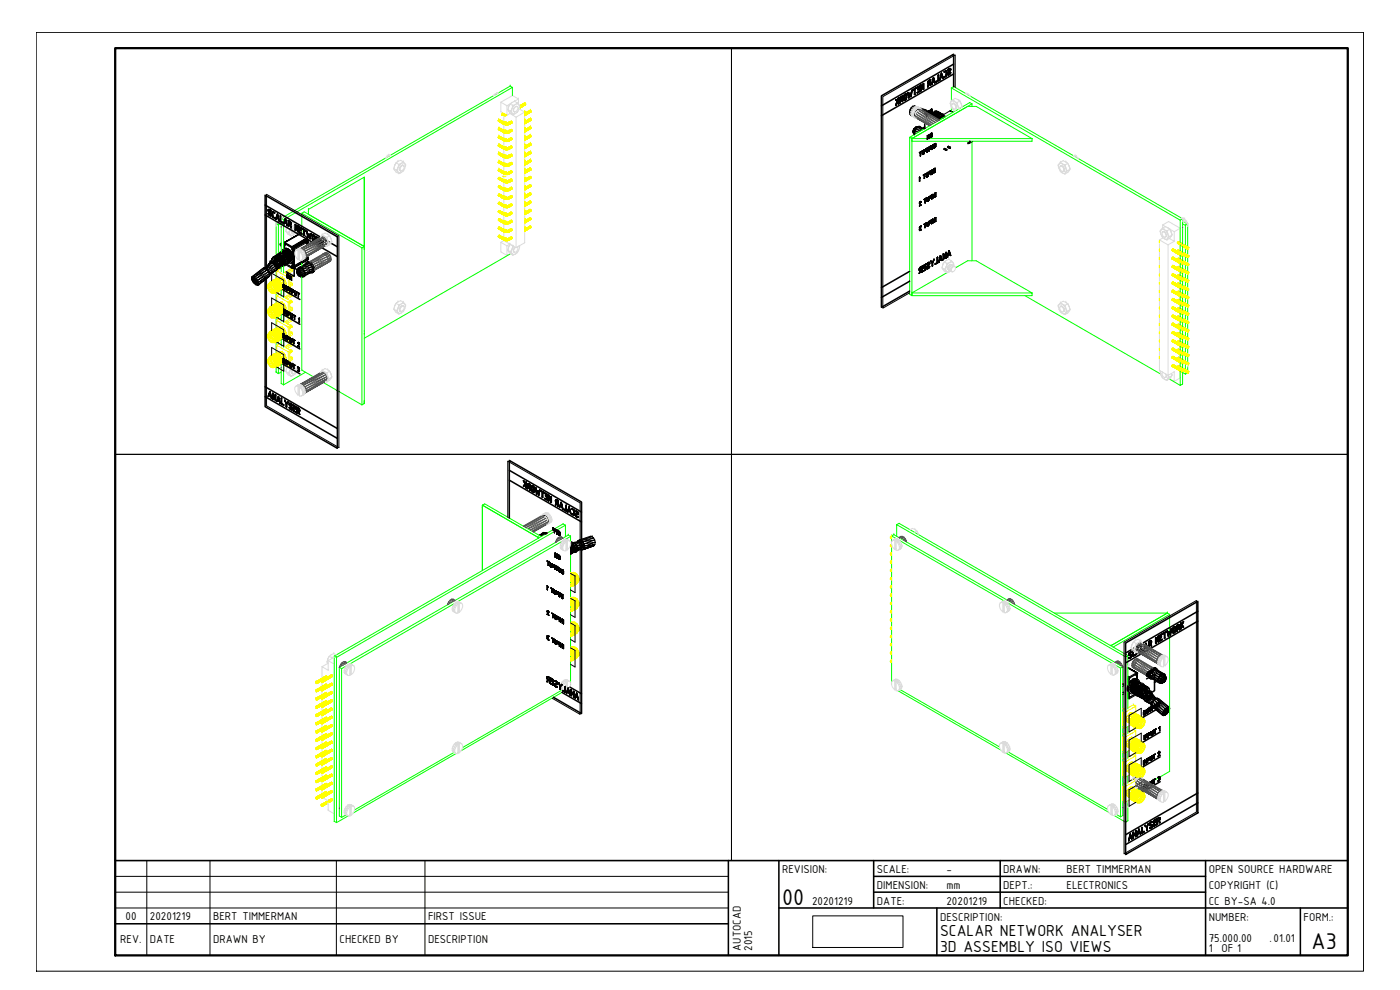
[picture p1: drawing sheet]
<svg xmlns="http://www.w3.org/2000/svg" width="420mm" height="297mm" viewBox="0 0 420 297" stroke-linecap="round" stroke-linejoin="round" font-family="sans-serif">
<defs><g id="words">
<g font-size="7.4">
<text x="234.7" y="271.5">00</text>
<text x="393.6" y="284.8">A3</text>
</g>
<g font-size="5.2">
<text x="282.1" y="281">SCALAR NETWORK ANALYSER</text>
<text x="282.1" y="285.7">3D ASSEMBLY ISO VIEWS</text>
</g>
<g font-size="3.7">
<text x="234.7" y="262">REVISION:</text>
<text x="263.2" y="262">SCALE:</text>
<text x="284" y="262">-</text>
<text x="301.1" y="262">DRAWN:</text>
<text x="320.1" y="262">BERT TIMMERMAN</text>
<text x="362.7" y="262">OPEN SOURCE HARDWARE</text>
<text x="263.2" y="266.8">DIMENSION:</text>
<text x="284" y="266.8">mm</text>
<text x="301.1" y="266.8">DEPT.:</text>
<text x="320.1" y="266.8">ELECTRONICS</text>
<text x="362.7" y="266.8">COPYRIGHT (C)</text>
<text x="37.7" y="276">00</text>
<text x="45" y="276">20201219</text>
<text x="64" y="276">BERT TIMMERMAN</text>
<text x="128.5" y="276">FIRST ISSUE</text>
<text x="243.7" y="271.5">20201219</text>
<text x="263.2" y="271.5">DATE:</text>
<text x="284" y="271.5">20201219</text>
<text x="301.1" y="271.5">CHECKED:</text>
<text x="362.7" y="271.5">CC BY-SA 4.0</text>
<text x="282.1" y="276.2">DESCRIPTION:</text>
<text x="362.7" y="276.2">NUMBER:</text>
<text x="391.2" y="276.2">FORM.:</text>
<text x="36.1" y="282.9">REV.</text>
<text x="45" y="282.9">DATE</text>
<text x="64" y="282.9">DRAWN BY</text>
<text x="101.9" y="282.9">CHECKED BY</text>
<text x="128.5" y="282.9">DESCRIPTION</text>
<text x="222.4" y="285.3" transform="rotate(-90 222.4 285.3)">AUTOCAD</text>
<text x="225.7" y="285.3" transform="rotate(-90 225.7 285.3)">2015</text>
<text x="362.7" y="282.6">75.000.00</text>
<text x="362.7" y="285.7">1</text>
<text x="366.6" y="285.7">OF 1</text>
<text x="381" y="282.6">.01.01</text>
</g>
</g></defs>
<!-- layer: 0 -->
<g fill="none" stroke="#0f0" stroke-width=".3">
<path d="M153.1 25.8h.1M153.8 26.2v2.5M153.8 26.2h.1M285.5 26.4h.1M285.5 26.4v4M285.5 32.1v1.2M285.5 26.4l68.7 39.7M286.2 26h.1M286.2 26l-.7 .4M286.2 26l68.7 39.6M290.4 31.9h.1M291 30.8h.1"/>
<path d="M291 30.8l.7 .4v.7M291 30.8l-18 10.4M291.7 31.2l-18 10.4M109.3 53.1v21.7v-.8l-16.7-9.7v-1.5l16.7-9.7v20.9M109.3 53.9h.1M273.7 41.6l16.7-9.7h2.6l16.7 9.7v.8h-36v-.8h36M273.7 41.6h.1M273.7 42.4h.1M273.7 41.6l-.7-.4v47.1l.7 .4M273.7 41.6v47.1M291.7 42.6v35.6M309.7 41.6h.1"/>
<path d="M309.7 42.4h.1M82.9 67.1h.1M83.6 76v-8.5l-.7-.4v9.5M83.6 67.5h.1M84.4 65.5l68.7-39.7 .7 .4-68.7 39.7M84.4 66.2l-1.5 .9M84.4 67l-.8 .5M84.4 65.5h.1M85.1 65.9h.1M85.1 74.7v-8.8l-.7-.4v10.2M85.1 79.7v2.2M90.6 79v.8"/>
<path d="M90.6 64v6.3M91.3 63.6h.1M92.6 62.8h.1M92.6 63.6h.1M92.6 64.3h.1M92.6 62.8v1.5M108.6 74.4l.7-.4v47.1l-.7 .4zM108.6 74.4h.1M109.3 74h.1M109.3 74.8h.1M109.3 74l-18-10.4-.7 .4 18 10.4M153.2 76.1l-43.9 25.4"/>
<path d="M290.4 78.2h.1M354.2 66.1v6.7M354.2 73.5v1.8M354.2 76.6v1.1M354.2 79.1v1.1M354.2 66.1h.1M354.9 65.6h.1M354.9 66.4l1.5 .8M354.9 67.2l.9 .4M354.9 65.6v7.6M354.9 73.9v1.8M354.9 77v1.2"/>
<path d="M354.9 79.5v1.1M354.9 65.6l-.7 .5M355.8 67.6h.1M355.8 67.6v6.1M355.8 74.4v1.8M355.8 76.8v1.8M355.8 79.3v1.8M356.4 67.2h.1M356.4 67.2v6.9M356.4 74.8v1.8M356.4 77.2v1.9M356.4 79.7v1.8"/>
<path d="M356.4 67.2l-.6 .4M82.9 81.2v2.5M82.9 87.9v3.3M82.9 95.3v3.3M83.6 80.5v.5M83.6 87.5v.9M83.6 95v.9M84.4 80.1v1.4M84.4 86.9v2M84.4 94.4v2M85.1 87.2v2.1M85.1 94.6v2.1"/>
<path d="M90.6 83.1v28M109.3 99.5h.1M273 88.3h.1M273.7 87.9h.1M273.7 88.7h.1M284.2 81.8l-10.5 6.1M286.8 80.4l3.6-2.2h2.6l16.7 9.7v.8h-36v-.8h36M307.6 88.7l40.7 23.5M309.7 87.9h.1M309.7 88.7h.1M354.2 81.5v1.2M354.2 84v1.2"/>
<path d="M354.2 86.5v1.2M354.2 89v1.1M354.2 91.5v1.1M354.2 94v1.1M354.2 96.4v1.2M354.2 98.9v1.1M354.9 81.9v1.2M354.9 84.4v1.2M354.9 86.9v1.2M354.9 89.4v1.2M354.9 91.8v1.2M354.9 94.3v1.2"/>
<path d="M354.9 96.8v1.2M354.9 99.3v1.2M355.8 81.8v1.8M355.8 84.3v1.8M355.8 86.8v1.8M355.8 89.3v1.7M355.8 91.7v1.8M355.8 94.2v1.8M355.8 96.7v1.8M355.8 99.2v1.8M356.4 82.2v1.8M356.4 84.7v1.8"/>
<path d="M356.4 87.2v1.8M356.4 89.6v1.9M356.4 92.1v1.8M356.4 94.6v1.8M356.4 97.1v1.8M356.4 99.5v1.9M82.9 111.7h.1M82.9 102.8v3.3M82.9 110.2v1.5M83.6 112.1h.1M83.6 102.4v.9M83.6 109.8v2.3"/>
<path d="M84.4 111.6l-.8 .5-.7-.4M84.4 101.8v2M84.4 109.2v5.9M84.4 115.1l.7 .4M84.4 115.1h.1M85.1 115.5h.1M85.1 102v2.2M85.1 109.5v6M90.6 111.1l3.5 1.9M90.6 111.1h.1M91.7 111.7l-6.6 3.8M97.1 114.8l11.5 6.7"/>
<path d="M109.3 100.3h.1M350.9 113.7l3.3 1.9M354.2 111.3v4.3l.7-.4M354.2 101.4v1.1M354.2 103.9v1.1M354.2 106.4v1.1M354.2 108.8v1.2M354.2 115.6h.1M354.9 115.2h.1M354.9 111.8l.9 .4M354.9 101.8v1.1M354.9 104.2v1.2"/>
<path d="M354.9 106.7v1.2M354.9 109.2v1.2M354.9 111.7v3.5M355.8 111.6v.6l.5-.3M355.8 112.2h.1M355.8 101.7v1.7M355.8 104.1v1.8M355.8 106.6v1.8M355.8 109.1v1.8M356.4 102v1.8M356.4 104.5v1.8M356.4 107v1.8"/>
<path d="M356.4 109.5v1.8M108.6 121.5h.1M109.3 120.3h.1M109.3 121.1h.1M109.3 121.1v-.8v.8M144.8 151.6v19.6v-19.6l16.7 9.7v.2v-.2M144.8 152.4h.1M145.4 151.2h.1M169 157.2l.7 .4v3.5M169 157.2l-68.7 39.7M169 157.2h.1M169.7 157.6l-68.7 39.6"/>
<path d="M269.1 157.4h.1M269.8 157h.1M269.8 157l68.7 39.7M269.8 157l-.7 .4M161.5 161.3h.1M162.4 161l-16.9-9.8-.7 .4 16.9 9.8M168.8 162.4l-31.4 18.1M170.5 160.5l.7 .5v1.7M170.5 160.5l-68.7 39.7 .7 .4 1.5-.8M170.5 160.5h.1M171.2 161h.1M171.2 163.5v41.4"/>
<path d="M171.2 161l-1.4 .8M267.6 160.8h.1M267.6 160.8l1.4 .8M267.6 163.3v41.4M268.3 160.4l-.7 .4v1.8M268.3 160.4h.1M268.3 160.4l68.7 39.7M269.1 160.9v-3.5l68.7 39.7M270 162.2l31.4 18.2M101 197.2h.1M136.4 181.1l-31.4 18.1M302.4 180.9l31.5 18.2"/>
<path d="M316.4 184h33.9l-16.7 9.6h-.4M333.6 193.6h.1M334.8 199.6l1.5 .9M337.8 197.1l.7-.4v8.9M337.8 197.1h.1M337.8 197.1v16M350.3 184h.1M350.3 184l.7 .3v28.2M350.3 184l-16.9 9.7M351.1 184.3l-17 9.9M101.9 200.2l-.1 44.6M102.6 200.6v44.7"/>
<path d="M168.7 207l-29.9 17.3M169.3 207.4l-30.9 17.8M171.2 205.6h.1M267.6 205.4h.1M269.5 207.2l30.9 17.9M270.1 206.9l29.9 17.2M336.2 200.5h.1M336.3 200.5l.7-.4v44.6l-.7 .4zM336.9 200.1h.1M337.8 218.4v2.1M338.5 207.6v5.1M338.5 218v2.1"/>
<path d="M351 212.7v18.8l-6 3.4M136.3 225.7l-29.9 17.3M136.9 226.1l-30.9 17.8M137.6 225.7l-.2 .1M301.2 225.6l.2 .1M301.9 225.9l30.9 17.9M302.5 225.6l29.9 17.2M337.8 225.8v2.1M337.8 233.2v2.2M338.5 225.4v2.2M338.5 232.8v2.2M342 236.7l-.3 .1"/>
<path d="M351 231.5h.1M100.3 246.4h.1M100.3 246.4v-49.5l.7 .3v49.6M101 246.8h.1M101.8 244.8h.1M103.9 244.5l-1.4 .8-.7-.5M104.5 244.8l-3.5 2-.7-.4M105.2 244.4l-.2 .1M333.6 244.3l.2 .1M334.3 244.7l3.5 2M335 244.3l1.3 .8M336.2 245.1h.1"/>
<path d="M336.9 244.7h.1M337.8 246.7h.1M337.8 240.7v6M338.5 240.3v6M338.5 246.3l-.7 .4M338.5 246.3h.1"/>
</g>
<g fill="none" stroke="#000" stroke-width=".3">
<path d="M273.5 33.9l-.5-.3v.6l.4 .1-.4-.1 .6 .5M273.6 33.2l-.5-.3-.1 .7 .5 .2M273.8 31.9h.1M273.9 31.9l.9 .3M274 32.7l-.6-.4-.3 .6 .6 .3M274.2 38.8l.2 .2-.1 .6zM274.3 38.5l.2-.1-.5 .9 .2-.6-.2 .6 .3 .8-.3-.8v.5l.4 .6-.4-.6 .2 .2M274.3 40l.2 .3M274.4 31.8l-.5 .1M274.5 39.8l.2-.6 .7 .6M274.5 38.4l.3 .1-.4 .5zM274.5 39.8l-.2-.2v.2"/>
<path d="M274.5 39.8l.5 .3M274.5 39.4v.4M274.7 39.2l.3-.6 1 .9M274.7 39.2l-.3-.2 .1 .3M274.7 39.2l.9 .5M274.8 32.4l-.9-.5-.5 .4 .7 .3M274.8 38.8l-.1 .4M274.9 32l-.5-.2 .6 .2M275 38.6l.5-.4 1 1M275 38.6l-.2-.1v.2M275 38.6l1.3 .7M275.2 38.3l-.2 .3"/>
<path d="M275.2 38h.6zM275.2 38l-.3 .1h.4l-.5 .4 .1-.4-.4 .3M275.5 38.2l.5-.1 1 .8M275.5 38.2h-.3M275.5 38.2l1.3 .8M275.6 38.1l-.1 .1M275.8 38l.2 .1M276 38.1l1.2 .6zM276 32.3l1.6 .6M276 38.1h.1M276.2 38.1l1.1 .6M276.5 32.7l.6 .3"/>
<path d="M276.5 32.8l.6 .2M277.1 33.1l.5-.2 .5 .2M277.1 33.1l.5-.2-.3 .3M277.1 33.1l.2 .1M277.1 33h.1M277.1 33.1h.1M277.2 33.2l.6-.2 .7 .5M277.3 33.2h.1M277.6 32.9l.2 .1M277.6 33.5l2 .2-1.8-.2M277.7 34.4h.1M277.7 34.3h.1"/>
<path d="M277.7 34h.1M277.7 33.9h.1M277.7 33.8h.1M277.7 34.3l.4-.2-.4 .2M277.7 33.8l.4-.2-.4 .2M277.9 33.6l1.2 .2M278.1 34.8h.1M278.1 34.8v-.6v.6M278.1 34.2l-.4 .2 .4-.2M278.1 34.1v-.4v.4M278.1 33.7l-.4 .3 .4-.3M278.1 33.6h.1"/>
<path d="M278.2 34.7h.1M278.2 34.8h.1M278.2 33.6v1.1v-1.1M278.4 34h.1M278.4 33.5h.1M278.4 33.9h.1M278.4 33.4h.1M278.5 34h.1M278.5 33.9l.3-.2-.3 .2M278.5 33.5h.1M278.5 33.4l.4-.2-.4 .2M278.8 34.2l.6-.3-.4 .4"/>
<path d="M278.8 34.4h.1M278.8 34.3v-.5v.5M278.8 33.8l-.3 .2 .3-.2M278.8 33.7v-.4v.4M278.8 33.3l-.3 .2 .3-.2M278.9 34.3h.1M278.9 34.4h.1M278.9 33.2h.1M278.9 33.1h.1M278.9 33.2v1.1v-1.1M279.1 33.8v-.4v.4M279.1 33.4h.1"/>
<path d="M279.1 33.3h.1M279.1 33.2h.1M279.1 33.9h.1M279.1 33.8h.1M279.2 33.2h.1M279.2 34.1h.1M279.2 34h.1M279.2 33.1h.1M279.2 33h.1M279.3 33h.1M279.3 34.1h.1M279.3 33.8h.1"/>
<path d="M279.3 33.9h.1M279.3 33.2h.1M279.3 33.3v.5v-.5M279.3 32.9h.1M279.3 33.1h.1M279.3 34h.1M279.4 33.9l-.3-.1-.3 .3M279.4 33.9h.1M279.4 32.9h.1M279.4 32.8h.1M279.4 34.1h.1M279.4 34h.1"/>
<path d="M279.4 33h.1M279.5 32.8h.1M279.5 34h.1M279.5 34.1h.1M279.5 33.9h.1M279.5 32.9h.1M279.5 40h.1M279.6 32.8h.1M279.6 32.7h.1M279.6 34h.1M279.6 33.8h.1M279.6 32.9h.1"/>
<path d="M279.6 39.9h.1M279.6 33.9h.1M279.6 34.6l.2-.1-.1 .2M279.6 33.7l.3 .1h-.8M279.6 33.7h.1M279.6 33.6h.1M279.7 34.3l-.2 .2M279.7 32.8h.1M279.7 33.8h.1M279.7 33.6h.1M279.7 33.5v-.5v.5M279.7 33h.1"/>
<path d="M279.7 40h.1M279.7 33.7h.1M279.8 32.9h.1M279.8 33v.5v-.5M279.8 33.5h.1M279.8 33.6h.1M279.8 33.7h.1M279.8 33.9l-.3 .5 .3-.5v.4M279.9 33.7l-.5 .8M279.9 33.7h.1M279.9 34.8h.1M280 34.5l-.2 .2"/>
<path d="M280 33.7h.1M280 33.8l.4-.3 1.5 .9M280.1 33.9l-.1-.2-.2 .2h.2M280.1 34.1l-.3 .4v-.3l.3-.1-.1 .3M280.2 33.7h.1M280.2 33.7l-.6 .9M280.2 33.7l-.1 .4h.2M280.2 34.6l-.2 .3M280.2 35l.1-.2v.2M280.2 33.7l.2 .3M280.3 34.5l-.2 .4zM280.4 34.2l-.4 .5v-.4l.4-.1-.1 .4"/>
<path d="M280.5 33.8l-.7 .9M280.5 33.8l.1 .4h-.2zM280.5 34.3l.3-.3-.5 .5zM280.5 34.8l-.3 .1M280.5 33.8h.1M280.5 35.2l.1-.2v.2M280.5 33.4h-.1M280.6 33.6h.1M280.6 34.4l-.3 .4v-.3l.3-.1v.3M280.7 33.4l-.3 .1M280.7 35.3l.2-.1-.1 .1M280.7 34h.1"/>
<path d="M280.8 34.9l-.4 .2M280.8 33.4h.1M280.8 33.8h.1M280.9 33.8l.1-.3 .1 .4 .1-.2 .5 .5 .1-.2 .1 .3M280.9 33.3l-.4 .1M280.9 34.3l-.1-.3-.2 .4h.3M280.9 34.6l-.3 .4v-.3l.3-.1-.1 .3M281 33.5l.8 .2M281 33.5l.6 .2M281 33.5h.1M281 34.2l-.6 .9 .2-.4M281 34.2h.1"/>
<path d="M281.1 35.1l-.3 .2M281.1 33.9h.1M281.2 34.5l-.2-.3-.1 .4h.2M281.2 34.7l-.3 .5v-.4l.3-.1-.1 .3M281.2 33.7l.5-.1 .4 .2M281.2 33.7l.7 .1M281.2 33.7h.1M281.3 34.3l.2 .3-.3 .1zM281.3 35.6l.1-.2 .4 .3M281.3 34.3l-.6 .9M281.3 34.9l-.2 .3M281.4 34.1h.1"/>
<path d="M281.5 33.5h-.3M281.5 33.5l-.8-.1 .2 .4 .2-.5 .1 .2M281.5 33.5h.1M281.5 33.7h.1M281.5 33.9h.1M281.5 33.9l.8 .1M281.5 33.9l.5 .1M281.6 35.8h.1M281.6 34.5l-.7 .9 .2-.4M281.6 34.5h.1M281.6 34.6l-.1 .1M281.7 34.2h.1"/>
<path d="M281.7 33.8h.1M281.7 35.2v-.2l-.3 .2-.1 .4M281.7 35l-.3 .4 .3-.1M281.8 35.2h.2l-.3 .3zM281.8 33.7h.1M281.8 34l.8 .1M281.8 34h.1M281.9 34.6l-.7 .9M281.9 35.9v.1M282 35.4l-.3 .1 .1 .2M282 34h.1M282 34.9l-.2-.3-.1 .4h.2"/>
<path d="M282.1 34.8h.1M282.1 34.8l-.6 .8 .2-.1-.1 .2M282.1 34.3h-.1M282.1 34l-.1-.2v.2M282.2 35.2l-.2 .2M282.2 35.9v-.3l-.2 .4M282.2 35.6l.3 .1M282.3 35.1l-.2-.3-.1 .4M282.3 35.3l-.3 .1-.1 .4 .2-.1M282.3 34.1h.1M282.3 34.4l.2 .3 .1-.2M282.3 34h.1"/>
<path d="M282.3 34.6l.4 .3M282.3 34.3l.8 .1-.5 .1M282.3 34.3l.6 .1M282.3 34.3h.1M282.4 34.9l-.7 .9 .6-.5-.1 .4M282.4 34.9h.1M282.4 35.6l-.1 .2M282.5 34.7h.1M282.5 35.3l-.1-.4-.1 .4h.2M282.5 34.1l-.3 .1M282.6 35.1h.1M282.6 35.2l.5 .2"/>
<path d="M282.6 35.2l-.2 .4 .3-.1M282.6 35.2h.1M282.6 35.2l-.4 .4M282.6 34.1l-.4-.1-.1 .2M282.6 34.5h.1M282.9 34.6l-.3-.1 .1 .3M283 35.4l-.4-.2 .2 .4-.2 .1M283 34.5h.1M283 34.5l-.2 .1 .9 .5M283 34.5l-.1 .1M283.3 34.3a1.53 1.53 0 0 0-2.3 1.1M283.3 35.2l-.6-.3-.1 .2 .5 .3"/>
<path d="M283.6 35.1l-.8-.5-.1 .3 .7 .3M285.1 33.3l-2.1 1.2 .8 .4M286.1 33.7l-.8-.5 .7 .5-.7-.5-.2 .1 .8 .5M286.7 26.3v-9.8l-21.7 12.5v63.5l8-4.6M274.3 40.3v-.2l.2 .2M274.5 40.3v.1M274.9 40.1l-.4-.3v.5M275.9 45.9h.1M275.9 45.8h.1M275.9 54.4h.1M275.9 54.4v-1.1v1.1M275.9 53.3h.1"/>
<path d="M275.9 53.2h.1M276 45.9h.1M276 45.7l.5-.3-.5 .3M276 54.4h.1M276 53.2h.1M276 53.1h.1M276 53.1l.2 .2-.2-.2M276 53.4v.9v-.9M276 54.3h.1M276.2 46.8h.1M276.2 46.8v-1.1v1.1M276.2 45.7l-.2 .2 .2-.2"/>
<path d="M276.2 53.4h.1M276.2 53.3h.1M276.3 46.8h.1M276.3 53.3h.1M276.3 45.6v1.1v-1.1M276.3 46.7h.1M276.5 45.5l-.2 .1 .2-.1M276.5 45.4h.1M276.5 45.5h.1M276.8 45.3h.1M276.8 46.2h.1M276.8 46.1v-.8v.8"/>
<path d="M276.8 45.2h.1M276.8 46.3h.1M276.9 45.3v.8v-.8M276.9 46.1h.1M276.9 46.2h.1M276.9 46.3h.1M276.9 46.4h.1M277 46.2h.1M277 46.4h.1M277.1 46.2h.1M277.1 46.3h.1M277.1 52.6h.1"/>
<path d="M277.1 52.5h.1M277.1 52.5l.6-.3-.6 .3M277.2 46.1h.1M277.2 46.2h.1M277.3 46h.1M277.3 45.9h.1M277.3 46.2h.1M277.3 45.8v-.8v.8M277.3 45h.1M277.3 46.1h.1M277.3 59.9h.1M277.3 59.8h.1"/>
<path d="M277.4 44.9h.1M277.4 46h.1M277.4 53.6h.1M277.4 53.5v-1v1M277.4 52.5l-.3 .1 .3-.1M277.4 59.9h.1M277.4 59.8h.1M277.4 59.8l.5-.3-.5 .3M277.4 45.8h.1M277.4 45.9h.1M277.4 44.9v.8v-.8M277.4 45.7h.1"/>
<path d="M277.4 53.5h.1M277.5 52.4v1.1v-1.1M277.5 53.5h.1M277.6 59.8l-.2 .1 .2-.1M277.7 45.3h.1M277.7 45.2h.1M277.7 45.1h.1M277.7 45h.1M277.7 45.4h.1M277.7 44.9h.1M277.7 44.8h.1M277.7 52.3l-.2 .1 .2-.1"/>
<path d="M277.7 52.2h.1M277.7 59.7v1.1v-1.1M277.7 52.3h.1M277.8 44.9h.1M277.8 45h.1M277.8 45.2h.1M277.8 45.4h.1M277.8 44.8h.1M277.8 44.7h.1M277.9 44.8h.1M277.9 45.2h.1M277.9 45.4h.1"/>
<path d="M277.9 44.6h.1M277.9 44.7h.1M277.9 59.6l-.2 .1 .2-.1M277.9 59.5h.1M277.9 45.2l.3-.1-.3 .1M277.9 45.3h.1M277.9 44.6l.3-.2-.3 .2M277.9 52.1h.1M277.9 52h.1M277.9 52.9h.1M277.9 52.9v-.8v.8M277.9 59.6h.1"/>
<path d="M278 52h.1M278 53.1h.1M278 53h.1M278.1 52v.8v-.8M278.1 52.8h.1M278.1 52.9h.1M278.1 53.1h.1M278.1 53h.1M278.2 44.6l-.3 .1 .3-.1M278.2 45.1v-.5v.5M278.2 45.6v-.4v.4M278.2 45.2l-.3 .1 .3-.1"/>
<path d="M278.2 53h.1M278.2 53.1h.1M278.2 59.4h.1M278.2 45.6h.1M278.2 59.3h.1M278.2 44.4h.1M278.3 44.4h.1M278.3 44.5v1.1v-1.1M278.3 45.6h.1M278.3 41.9h.1M278.3 41.8v-1.1v1.1M278.3 40.7h.1"/>
<path d="M278.3 52.9h.1M278.3 53.1h.1M278.3 59.3h.1M278.3 59.3v.8v-.8M278.4 41.5l.4-1.1-.4 1.1M278.4 41.8h.1M278.4 40.6h.1M278.4 40.7v.8v-.8M278.4 52.9h.1M278.4 52.8h.1M278.4 53h.1M278.5 52.7h.1"/>
<path d="M278.5 52.9h.1M278.5 44.4h.1M278.5 44.3h.1M278.5 52.6h.1M278.5 52.5v-.8v.8M278.5 51.7h.1M278.5 52.8h.1M278.5 44.3l.6-.4-.6 .4M278.6 51.7h.1M278.6 51.7v.8v-.8M278.6 52.5h.1M278.6 52.6h.1"/>
<path d="M278.6 52.7h.1M278.7 60h.1M278.7 59.9h.1M278.7 59.9v-.8v.8M278.7 59.1h.1M278.7 59h.1M278.8 45.3h.1M278.8 45.3v-1v1M278.8 44.3h-.3h.3M278.8 59h.1M278.8 59.9h.1M278.8 60h.1"/>
<path d="M278.8 40.4h.1M278.8 41.6h.1M278.8 41.5v-.8v.8M278.8 40.7l-.4 1.1 .4-1.1M278.8 52h.1M278.8 51.9h.1M278.8 51.8h.1M278.8 51.7h.1M278.8 59v.8v-.8M278.8 59.8h.1M278.9 44.2v1v-1M278.9 45.2h.1"/>
<path d="M278.9 45.3h.1M278.9 40.3h.1M278.9 41.5h.1M278.9 41.6h.1M278.9 52.1h.1M278.9 51.7h.1M278.9 51.6h.1M278.9 40.4v1.1v-1.1M278.9 51.8h.1M278.9 51.9h.1M278.9 51.5h.1M279 51.6h.1"/>
<path d="M279 51.7h.1M279 51.9h.1M279 52h.1M279 52.1h.1M279 51.5h.1M279 51.4h.1M279 59.4h.1M279 59.3h.1M279 59.2h.1M279 59.1h.1M279 59h.1M279.1 44l-.2 .2 .2-.2"/>
<path d="M279.1 43.9h.1M279.1 51.5h.1M279.1 52h.1M279.1 52.1h.1M279.1 51.4h.1M279.1 59.4h.1M279.1 59h.1M279.1 58.9h.1M279.1 44h.1M279.1 41v-.5v.5M279.1 40.5h.1M279.1 40.4h.1"/>
<path d="M279.1 41.1h.1M279.1 52l.2-.2-.2 .2M279.1 51.3l.3-.1-.3 .1M279.1 59.1h.1M279.1 59.2h.1M279.2 40.4h.1M279.2 40.3h.1M279.2 41.2h.1M279.2 59h.1M279.2 59.2h.1M279.2 59.5h.1M279.2 58.8h.1"/>
<path d="M279.2 40.2h.1M279.2 58.9h.1M279.2 59.3h.1M279.3 40.2h.1M279.3 41.3h.1M279.3 41.2h.1M279.3 41h.1M279.3 41.1h.1M279.3 40.4h.1M279.3 40.5v.5v-.5M279.3 58.8h.1M279.3 58.9h.1"/>
<path d="M279.3 59.3h.1M279.3 59.4h.1M279.3 58.7h.1M279.3 40.1h.1M279.3 40.3h.1M279.3 43.8h.1M279.3 44.7h.1M279.3 44.6v-.8v.8M279.3 51.3l-.2 .1 .2-.1M279.3 51.8v-.5v.5M279.3 52.4h.1M279.3 52.4v-.4v.4"/>
<path d="M279.3 52l-.2 .1 .2-.1M279.3 59.3l.3-.1-.3 .1M279.3 58.6l.3-.1-.3 .1M279.4 43.7h.1M279.4 44.8h.1M279.4 40.1h.1M279.4 40h.1M279.4 41.2h.1M279.4 41.1h.1M279.4 40.2h.1M279.4 51.2h.1M279.4 52.4h.1"/>
<path d="M279.5 43.7h.1M279.5 43.8v.8v-.8M279.5 44.6h.1M279.5 44.7h.1M279.5 44.8h.1M279.5 41.2h.1M279.5 41.1h.1M279.5 40.1h.1M279.5 51.2v1.1v-1.1M279.5 52.3h.1M279.5 52.4h.1M279.5 44.9h.1"/>
<path d="M279.6 44.7h.1M279.6 44.8h.1M279.6 44.9h.1M279.6 41.2h.1M279.6 41h.1M279.6 40.1h.1M279.6 58.6l-.3 .2 .3-.2M279.6 59.2v-.6v.6M279.6 59.7v-.4v.4M279.6 59.3l-.3 .1 .3-.1M279.6 41.1h.1M279.6 59.7h.1"/>
<path d="M279.6 40.9h.1M279.6 40.8h.1M279.6 58.5h.1M279.7 44.7h.1M279.7 44.8h.1M279.7 41h.1M279.7 40.8h.1M279.7 40.7v-.5v.5M279.7 40.2h.1M279.7 52.2v-1.1v1.1M279.7 51.1h.1M279.7 51h.1"/>
<path d="M279.7 58.5h.1M279.7 58.5v1.1v-1.1M279.7 59.6h.1M279.7 59.7h.1M279.7 40.9h.1M279.7 52.2h.1M279.8 44.6h.1M279.8 44.8h.1M279.8 40h.1M279.8 40.1h.1M279.8 40.2v.5v-.5M279.8 40.7h.1"/>
<path d="M279.8 40.8h.1M279.8 40.9h.1M279.8 51.9l.4-1.2-.4 1.2M279.8 52.2h.1M279.8 51h.1M279.8 51v.9v-.9M279.8 44.5h.1M279.8 44.7h.1M279.9 44.5h.1M279.9 44.7h.1M279.9 44.4h.1M279.9 44.3v-.8v.8"/>
<path d="M279.9 43.5h.1M279.9 44.6h.1M279.9 59.5v-1.1v1.1M279.9 58.4h.1M279.9 58.3h.1M279.9 43.4h.1M279.9 59.5h.1M280 43.4h.1M280 43.4v.9v-.9M280 44.3h.1M280 44.4h.1M280 59.2l.4-1.1-.4 1.1"/>
<path d="M280 59.5h.1M280 58.3h.1M280 58.3v.9v-.9M280.2 44.1v-.4v.4M280.2 43.7h.1M280.2 43.6h.1M280.2 43.5h.1M280.2 43.4h.1M280.2 44.3h.1M280.2 44.2h.1M280.2 50.7h.1M280.2 51.9h.1"/>
<path d="M280.2 51.9v-.9v.9M280.2 51l-.4 1.2 .4-1.2M280.3 43.4h.1M280.3 44.3h.1M280.3 50.7h.1M280.3 51.9h.1M280.3 43.3h.1M280.3 44.4h.1M280.3 44.1h.1M280.3 44.2h.1M280.3 43.5h.1M280.3 43.6v.5v-.5"/>
<path d="M280.3 50.7v1.1v-1.1M280.3 51.8h.1M280.4 43.2h.1M280.4 44.4h.1M280.4 44.2h.1M280.4 43.4h.1M280.4 43.3h.1M280.4 44.3h.1M280.4 58.1h.1M280.4 58h.1M280.4 59.2h.1M280.4 59.2v-.9v.9"/>
<path d="M280.4 58.3l-.4 1.2 .4-1.2M280.5 43.1h.1M280.5 44.3h.1M280.5 44.2h.1M280.5 43.2h.1M280.5 58h.1M280.5 59.2h.1M280.5 51.7h.1M280.5 51.7v-1.1v1.1M280.5 50.6h.1M280.5 58v1.2v-1.2M280.6 43.1h.1"/>
<path d="M280.6 44.3h.1M280.6 44.2h.1M280.6 43.2h.1M280.6 51.7h.1M280.6 50.5h.1M280.6 44.1h.1M280.7 43h.1M280.7 44.2h.1M280.7 44.3h.1M280.7 44.1h.1M280.7 43.2h.1M280.7 50.5h.1"/>
<path d="M280.7 50.5v1.2v-1.2M280.7 51.7h.1M280.7 43.1h.1M280.7 44h.1M280.7 43.9h.1M280.7 43.8v-.5v.5M280.7 43.3h.1M280.7 59v-1.1v1.1M280.7 57.9h.1M280.8 43.1h.1M280.8 44h.1M280.8 59h.1"/>
<path d="M280.8 57.8h.1M280.8 43.2h.1M280.8 43.9h.1M280.9 43.2h.1M280.9 43.3v.5v-.5M280.9 43.8h.1M280.9 57.8h.1M280.9 57.8v1.1v-1.1M280.9 58.9h.1M280.9 59h.1M283.3 44.8l.7 .3-.7-.4 .7 .2M283.3 44.6l.7 .4"/>
<path d="M283.4 44.5l.6 .4M283.5 44.5l.6 .4zM284.1 44.9l.1 .1M284.1 44.9h-.1M284.2 45h.1M284.2 45l-.1 .1M284.4 44.1l.7 .4zM284.4 44.1l.7 .4M284.5 43.9l.6 .4M284.6 43.9l.7 .4zM285.1 44.5h.1M285.1 44.3v.2"/>
<path d="M285.1 44.3l-.6-.3 .6 .4M285.1 44.3h.1M285.2 44.3h.1M285.3 44.3h.1M285.3 44.3l-.2 .2-.6-.3 .6 .3M290.4 42.7h.2v.4l-.2-.1M290.6 42.7l.4-.1v.3zM291 42.6h.1M291 42.9h.1M291.3 42.4l-.3 .2M291.8 42.5l-1.4 .7M80 79.9v-21.6l21.7 12.5v63.5l-21.7-12.5v-38.2"/>
<path d="M80.9 78.7h.1M81 78.7v.1M81.5 78.6l1.5-.6-1.4 .7M81.5 78.6l-.4-.3v.5M81.5 78.6h.1M81.6 77.7v.4M81.6 79l.3-.2 .5 .4M81.6 79l1 .9M81.6 79h.1M81.7 78h.1M81.8 77.5l-.1 .1M81.9 78.8l1.1-.8-1.1 .8"/>
<path d="M81.9 78.8l.3 .5 .2-.1 .4 .5 .1 .7M81.9 78.8l-.8-.1-1.4 1.7M81.9 78.8h-.7l.3-.2-.6 .3M81.9 78.8h.1M82 77.4l.5 .1M82 77.3h.1M82 77.4l.2-.2 .3 .2M82 77.4l-.4 .3M82 77.3h.3M82 77.3l-.1-.2v.3M82.1 78.2h.1M82.1 78.9h.1"/>
<path d="M82.2 77h.1M82.2 78.9h.1M82.2 78.2l-.5-.2-.6 .3M82.2 78.2h.1M82.2 77.9l.4-.2 .2 .2M82.2 77.9v.3M82.3 77.2v-.2l-.3 .3M82.4 77l.1-.2v.2M82.4 79.2l.2 .7M82.5 77.3l-.2-.1 .4-.2-.1 .4M82.5 77.4h.1M82.5 77.5l.5 .3"/>
<path d="M82.5 77.5h.1M82.5 78.7l-.3 .2h.1M82.5 77.3h.1M82.5 77.3l-.3-.1-.6 .5M82.6 79.9l.2-.2 .4 .6M82.6 79.9l-1.8 1.5M82.6 77.7l-.4 .2 .5-.2M82.6 77.4h.1M82.7 76.8l.6-.1-.9 .2M82.7 79.3h.1M82.7 79.3l.6-.4 .5 .3-.7 .3zM82.7 79.3v.2"/>
<path d="M82.7 78.5l-.5 .4M82.7 79.4v.1M82.7 79.3l-.1 .1M82.7 76.7h.1M82.7 77a.82 .82 0 0 0-1.1 .7M82.7 77h.1M82.8 77.8l-.6 .4 .6-.4-.6 .4 .6-.4-.6 .1M82.8 77.9l.4 .5M82.8 77.9l-.6 .3M82.9 79.8l.2 .1M82.9 77.2h.1M82.9 77.9l-.7 .3"/>
<path d="M82.9 78.4l-.9 .5M83 77.8v-.1a1.92 1.92 0 0 1 .6 2.7M83 78l-1.3 .7M83 77.7h.1M83 77.8h.1M83 76.5l.4-.2-.2 .2M83 76.6h.1M83 76.5v.1M83 76.9h.1M83 77.6l.6 .6M83 76.9l-.8 .1M83 76.9l-.4 .1"/>
<path d="M83 77.6h.1M83.1 79.9h.1M83.1 78.3l-.9 .6M83.1 76.5l.5 .1-.5 .1zM83.1 76.5l-.4 .2M83.1 79.8v.1M83.1 77.1h.1M83.2 78.4l.1 .5M83.2 77.7l.6 .1-.5-.5 .1 .4M83.2 78.8h.1M83.2 78.4l-.9 .7M83.2 78.5l-.8 .6"/>
<path d="M83.3 77.3h.1M83.3 78.8l-.8 .5M83.3 78.8l-.6 .5M83.3 76.7h.1M83.3 78.9h.1M83.3 77.3l-.1 .4M83.3 77.8l.1 .1M83.4 76.3l.4 .1-.4 .2zM83.4 76.9h.1M83.5 78l-.1-.3 .4 .4v-.3l.3 .6-.5-.3M83.5 77.5l.6 .2-.5-.6 .1 .4M83.6 77.1l-.1 .4"/>
<path d="M83.6 76.6h.1M83.6 77.1h.1M83.7 76.2l-.1 .1M83.7 76.8h.1M83.7 78.3l.2 .4M83.8 77.8l.9 1.1-.3-.7v.3l-.3-.6v.4M83.8 77.4l.5 .1-.5-.5 .2 .4M83.8 76.2l.1-.2v.2M83.8 79.8v-.2l-.7 .4M83.8 79.2h.1M83.8 79.8h.1M83.8 77.8l-.1-.3 .4 .4v-.2l.3 .5-.6-.3"/>
<path d="M83.8 79.4v-.2l-.7 .4 .7-.2-.7 .4 .1-.3M83.8 79.6v-.2l-.7 .5 .7-.3-.7 .3M83.8 77l-.1 .3M83.8 78.5v-.4l.6 .9-.5-.4M83.8 76.4h.1M84 76.6h.1M84.1 73.3l.3-.2zM84.1 73.5l.1 .2M84.1 79v-.4v.8M84.1 79.1l.3-.1v.6l-.2-.4 .1 .4h.1l-.1 .5v-.5l-.2 .4M84.1 77.7l-.1-.3 .7 .7-.6-.3M84.1 76.8l.5 .6-.6-.2 .1-.4 .2 .4"/>
<path d="M84.1 76.3l-.8 .1a1.11 1.11 0 0 1 1-.5 1.11 1.11 0 0 1 1 .7 2.18 2.18 0 0 1 .3 3.1h-.5M84.1 76.3l-.6 .1M84.1 76.8h.1M84.1 76.3h.1M84.1 79.6v.2M84.2 76.2h-.3M84.2 73.2l.2 .1M84.2 73.7l.2 .1M84.2 73.2h.1M84.2 73.7h.1M84.2 75.7h.1M84.2 76.5h.1"/>
<path d="M84.3 75.9h.4M84.3 73.1l-.2 .2 .1-.1M84.3 75.6l-.2 .1h.4M84.3 78.8l.1-.3v.8M84.3 77.1h.6l-.5-.4 .1 .4M84.4 75.9l.2-.2 .1 .2M84.4 76.2l-.1 .3-.2-.2-.1 .3-.2-.2-.1 .4-.1-.2-.2 .3-.1-.2-.4 .5-.2-.2M84.4 78.9h.3v.6l-.2-.5v.5h.2l-.1 .4-.1-.4-.1 .4M84.4 76.4l-1.9 1.1M84.4 79.9h.4l-.3 .1M84.4 78.2v-.4l.2 .9M84.4 77.6l.6 .3-.7-.7 .4 .9-.4-.6 .4 .6 .3-.2 .2 .7-.3-.5 .1 .5-.2-.4"/>
<path d="M84.4 75.6l-.3 .1 .2-.1-.2 .1h.1M84.4 73.1h.1M84.4 75.6h.1M84.4 76.7l-.1 .3M84.4 73.1l-.2 .1M84.4 76l.3-.1-.1 .2M84.4 79.4v.2M84.4 78.2l.3-.1 .2 .7-.3-.5 .2 .5h.1l.1 .6-.2-.6-.1 .5M84.5 75.7l.4-.1-.2 .1M84.6 76.9l.5 .1-.4-.4 .1 .3M84.6 75.9h.1M84.7 75.9l.2-.1-.1 .3-.1-.2"/>
<path d="M84.7 78.8v.3M84.7 79.7l.3-.3-.2 .5-.1-.2M84.7 78l-.1-.4 .3 .5M84.7 76.6h.1M84.7 76.6l-.2 .2M84.7 75.9l.1 .2M84.7 77.4l.5 .3-.3-.6v.4l-.4-.4 1 1.3-.3-.7v.3l-.3-.5v.4M84.8 79.9h.1M84.8 76.1h.1M84.8 79.3l-.1 .4M84.9 75.6l-.1 .1 .4-.1-.1 .4M84.9 79.7h.2l-.3 .2"/>
<path d="M84.9 77.2l-.1-.3 .7 .7-.6-.3M84.9 76.5l-.1 .2M84.9 76.7h.2M84.9 75.6h.3M84.9 75.5h.1M84.9 75.8h.1M84.9 75.8l-.8 .1M84.9 75.8l.2 .2M85 79.1l.2-.5v.6l-.1-.1-.1 .3h-.3M85 79.5l.2-.3-.1 .5-.2-.1M85 78.6l.1 .5-.2-.3M85.1 76.8l.1 .2"/>
<path d="M85.1 76.7l.3 .5-.2-.1M85.1 76h.1M85.1 73l.5 .4M85.1 73l.4 .3zM85.1 76.5l.1-.3 .4 .4 .7 1.4M85.1 75.4l.2-.2-.4 .3M85.1 78.3l.1-.3v.8M85.1 73h.1M85.2 73.1l.4 .3zM85.2 78.5l.3-.1v.6l-.2-.5v.5h.2l-.1 .5-.1-.5-.1 .4M85.2 79.6l.2-.1-.3 .2M85.2 76.2l.1 .4"/>
<path d="M85.2 75.6l.1 .2 .2-.3 .1 .1M85.2 79.4l.2 .1M85.2 77.7v-.4l.6 .9-.5-.4M85.2 75.6h.1M85.2 78.6l-.3 .1M85.2 79v.1M85.3 73.4v1.2zM85.3 73.2v.1M85.3 73.3h.1M85.3 73.5l.1 1.1M85.3 73.3v1.3M85.3 75.8h.1"/>
<path d="M85.3 73.3l.2 .1M85.3 79.6h.1M85.4 76.4l.1-.4 .4 .4-.3 .2M85.4 75.5h.3M85.4 79.5l-.1 .1M85.4 76.6l.2 .3v-.3l-.2 .2M85.4 74.5l1.2 .2-.4-.1M85.4 75.2l-.5 .3 .5-.3-.2 .3M85.4 75.8l.4 .1M85.4 78.2l.1-.3v.7M85.4 75.8l.3 .2M85.4 75.8l-.6 .4"/>
<path d="M85.4 73.6h.1M85.5 75.7l.4 .3zM85.5 78.3l.3-.1v.6l-.2-.4 .1 .9-.1-.5-.1 .4 .2 .1M85.5 79.4l.2-.1-.3 .3M85.5 75.5h.1M85.5 73.5l.3-.2 1.6 1 .3 .6M85.5 76l.2 .5-.3-.1M85.5 75.5l-.9 .1M85.5 75.5l-.6 .1M85.5 76.9l.1 .2M85.5 73.5l.4-.2zM85.5 73h.1"/>
<path d="M85.5 73.2h.1M85.5 73.5h.1M85.5 73.6h.1M85.5 79.2v.1M85.5 77.4l-.1-.2 .1 .4M85.5 77.7l.2 .3M85.5 78.8v.1M85.5 72.8h.1M85.6 75.6l.4 .2zM85.6 75.6l.4 .3zM85.6 75.6h.1M85.7 73.2l.1 .1"/>
<path d="M85.7 76.5l.2 .3v-.4l.3 .5-.3-.1 .1 .2M85.7 76.7l.2 .2M85.7 75.5l.3 .3M85.7 75.5l.5 .4M85.7 77.2l.2-.2-.3-.1 .4 .8 .2-.2-.4-.4v.3M85.7 73.4h.1M85.7 73.4l-.2 .1M85.7 78.2h.1M85.8 75.3l-.5-.1 .2 .3 .3-.2-.1 .2M85.8 75.9l.1 .4h-.2M85.8 75.3h.1M85.8 73.3h.1"/>
<path d="M85.8 75.9l-.2 .3M85.8 75.9l.4 .5M85.9 74.8l.1-.3-1.1 .4M85.9 74.8l-1 .1-.4 .8M85.9 79.5l1.7 1M85.9 76.3l.1 .3M85.9 74.8h.1M85.9 75.2h.1M85.9 76l.1-.3 .3 .5M85.9 77.7h.1M86 74.5l.2 .1M86 76.1l.3 .1"/>
<path d="M86 79.3l2 1.1M86 77.9v-.2l.3 .3M86 75.7h.1M86 75.2h.1M86 75.3v.5v-.5M86 75.8h.1M86 75.7l.5 .5M86 79.2l1.4 .8 .3-.3M86 75.1h.1M86 75.9h.1M86 76h.1M86.1 75.1h.1"/>
<path d="M86.1 76h.1M86.1 78.9l.1 .2M86.1 78.5h.1M86.1 76.1h.1M86.1 75.9h.1M86.1 75.8v-.5v.5M86.1 75.3h.1M86.1 75.2h.1M86.2 75h.1M86.2 75.1h.1M86.2 76.2h.1M86.2 76h.1"/>
<path d="M86.2 75.2h.1M86.2 74.6h.1M86.2 75.8h.1M86.2 78.5l.3 .3 .1-.3h-.4l.1 .3M86.2 78.5l.1 .2-.2 .4 .1-.1M86.2 76.9l-.3 .1M86.2 77.6l-.2-.6 .3 .7M86.2 76.9l.3 .5-.3-.1zM86.2 77.7l.3-.3 .1 .5-.3-.2M86.2 74.6l-.5 .9 .5 .3-.3-.5 .5 .2-.4-.6 .4 .3M86.2 74.6l-.3 .2-.1 .5-.4-.1h.5M86.2 76.4l-.3-.1 .4 .8"/>
<path d="M86.2 76.4l.1 .3h-.3M86.2 76.1h.1M86.2 78.5h.1M86.3 77.8l.3 .1M86.3 76.4l.3 .2-.1-.4 .4 .6M86.3 75.1h.1M86.3 76.3h.1M86.3 76.1h.1M86.3 75.2h.1M86.3 76h.3M86.3 76.2l-.1 .2M86.3 75.6h.1"/>
<path d="M86.3 78.6h.1M86.3 78.6l.2 .2-.2 .1M86.3 78.6l-.2-.1 .2 .2-.2-.1 .2 .1-.2 .1M86.3 75.6l-.1 .2 .4 .2-.4-.2M86.3 76.2h.1M86.3 78h-.3M86.3 75.6l-.1 .2M86.3 78h.1M86.4 78.2l.2 .3h-.5M86.4 75.1h.1M86.4 76.3h.1M86.4 76.2h.1"/>
<path d="M86.4 75.2h.1M86.4 75.5h.1M86.4 75.1l.8 .1-.2 .5zM86.4 77.9v.3M86.4 78v.2M86.4 76.4h.1M86.4 75.3h.1M86.4 75.5l-.1 .1M86.4 75.1v.4M86.5 78.9h-.1M86.5 75.2h.1M86.5 76.4h.1"/>
<path d="M86.5 76.3h.1M86.5 75.3h.1M86.5 77.9h.1M86.5 76.2h-.2l.2 .6M86.5 76.2l.4 .6M86.5 76.2h.1M86.5 75.4h.1M86.6 74.7l.6 .5zM86.6 77.9v.2M86.6 76l-.3-.4 .5 .4M86.6 78.2h.1l-.1 .2M86.6 78.1v.4"/>
<path d="M86.6 75.3h.1M86.6 76.4h.1M86.6 76.3h.1M86.6 76.1h.1M86.6 76.2h.1M86.6 75.5h.1M86.6 75.6v.5v-.5M86.6 76l.4 1.2M86.6 78.5l-.2-.3-.3 .3M86.6 76.3l.2 .1v-.4l.4 .6M86.6 77l-.4-.6 .2 .3a1.48 1.48 0 0 1 0 2.3M86.6 77l-.3-.3 .2 .9"/>
<path d="M86.6 77l-.1 .2-.2-.1M86.6 77.9h.1M86.6 75.4h.1M86.6 78.6h.1M86.6 78.5h.1M86.7 77.2l.1-.2 .1 .4M86.7 78.8h-.1M86.7 77.7l.2 .5h-.2l.1 .5-.2-.1zM86.7 76.1v-.4v.4M86.7 75.7h.1M86.7 75.6h.1M86.7 76.2h.1"/>
<path d="M86.7 74.9h.1M86.7 74.9l-.5-.3 .3 .5M86.7 77.3l.2 .1M86.7 74.9l-.3 .2M86.8 76h-.2v.3M86.8 76l.4 .6zM86.8 78.6l.3-.1-.8 .6-.1-.2M86.9 78.4h.1M86.9 78.5h.1M86.9 77.6l-.4-.4 .1 .9M86.9 77.6l-.3 .1M86.9 77.7l.1 .1"/>
<path d="M86.9 76.8l-.3-.2 .2 .4-.3-.2M86.9 76.8l.2 .5M86.9 76.8l.2 .6-.3-.4zM86.9 76l-.5-.5 .4 .5M86.9 76.6h.1M86.9 75.4h.1M86.9 75.5v1.1v-1.1M86.9 78.1l.1 .1M86.9 76.7h.1M86.9 75.5h.1M86.9 77.4v.2M87 75.7l.7 .1-.3 .6z"/>
<path d="M87 77.8l.1-.4 .1 .6M87 78.2l-.1 .2 .2 .1-.1-.3 .2-.2-.1 .5 .2-.2-.3 .2M87 76.7h.1M87 76.6v-.5v.5M87 76.1l.4 .2-.4-.2M87 76v-.4v.4M87 75.6l.4 .2-.4-.2M87 77.8l-.1 .1M87 78.2h-.1M87.1 78.3h.2M87.2 76.6l-.4-.2 .1 .4M87.2 76.6l.2 .7-.4-.5z"/>
<path d="M87.2 76.6l.3 .6zM87.2 77.9v.1M87.2 78l-.2-.2v.4M87.2 75.2l.5 .6M87.2 78l.2-.1-.1 .4-.1-.3-.1 .3M87.2 78h.1M87.3 77.7l-.4-.3 .1 .4M87.3 77.7l.1-.4v.6l-.1-.2-.1 .3M87.3 77.7h-.1M87.4 76.3h.1M87.4 76.2l-.4-.2 .4 .2M87.4 75.8h.1"/>
<path d="M87.4 75.7l-.5-.2 .5 .2M87.4 77.3l-.2-.1 .1 .5M87.4 76.2h.1M87.4 75.7h.1M87.4 76.4h.6l-.2 .7zM87.5 77.2a1.1 1.1 0 0 1-.5 1.4l.5-.7-.1-.6M87.5 79.9l.2 .2M87.5 74.2l-.1 .1M87.6 79.9h.1M87.6 74.7h.1M87.6 74.9h.1M87.6 79.7h.1"/>
<path d="M87.7 79.9l.1-.1-.4 .2M87.7 74.4l.3 .3zM87.7 74.3l-2.6-1.3 .1-.2 2.4 1.2 .4 .6M87.7 74.3h.1M87.7 74.4h.1M87.7 77h.1M87.7 77.1h.1M87.7 75.9h.1M87.7 75.9v1.1v-1.1M87.7 74.4l.3 .2M87.7 74.3v.1M87.7 78.8a1.08 1.08 0 0 1-1.3 .2"/>
<path d="M87.7 74.9h.1M87.7 75.8h.1M87.7 78.8h.1M87.7 79.7h.1M87.7 75.8l.6 1.3M87.7 78.8l.1 1M87.7 74.6l.4 .3M87.7 77.1v-.6v.6M87.7 76.5l.4 .2-.4-.2M87.7 76.4v-.4v.4M87.7 76l.4 .3-.4-.3M87.8 78.5l.5-.3-.3 .4z"/>
<path d="M87.8 79.8l-.1 .2M87.8 77.1h.5l-.4 .8zM87.8 74.7l-.1 .2M87.8 74.6l-.1 .1M87.8 74.9h-.1v1M87.8 74.6l-.1 .3M87.8 74.6h.1M87.9 77.9l.4-.2v.5zM87.9 77.9l-.4 1.1 .5-.4-.3 .2M87.9 76.1l-.1-1.2h.4l-.1 1.7M87.9 74.8h.1M87.9 77.9h.1"/>
<path d="M87.9 74.8l.3 .1M87.9 79.8l.2 .2-.1-.2M87.9 76.2l.1-1.3 .1 1.7M87.9 78.7l.1 1.1h-.2l.1-1.1M88 74.4l4.3-2.8 .2 .3zM88 74.6h.1M88 74.6l4.5-2.7v.3zM88 74.6v.1M88 74.7h.1M88.1 78.4l.1 1.4h-.2l.1-1.3M88.1 76.7h.1M88.1 76.6l-.4-.2 .4 .2"/>
<path d="M88.1 76.3h.1M88.1 76.1l-.4-.2 .4 .2M88.2 79.8v.1M88.2 74.9h.1M88.2 79.8h.1M88.2 76.7h.1M88.2 76.6h.1M88.2 76.2h.1M88.2 74.9v1.9M88.2 78.3v1.5M88.2 74.9l-.1 1.8M88.2 76.9v-1.9v2"/>
<path d="M88.2 75h.1M88.2 79.9h.1M88.3 74.9v2.2M88.3 78.1v1.7M88.3 77.1v.6M88.3 74.9v4.9M88.3 74.9v2.3M88.3 79.8h-.1M88.3 74.9h.1M88.3 79.8h.1M88.3 74.9v2.6M88.3 77.8v2"/>
<path d="M88.3 77.9v1.9M88.3 77.7h.1M88.3 74.9v4.9zM88.4 74.9v4.8M88.4 74.9l-.2 .1M88.4 74.9h.1M88.4 79.7h.1M89.8 70.2l-4.4 2.5 4.6-2.5-4.8 2.6M90 70.2h.1M90 70.2l-4.5 2.6M90.2 70.2h-.2M90.2 70.1h.1"/>
<path d="M90.3 70.1h.1M90.3 70.1l1.9 1.1M90.5 74.9a1.66 1.66 0 0 1 1.1 1.9M91.5 79.3l.5-.6a2.24 2.24 0 0 1 1.7 3.2h-.7M91.7 70.9h.1M91.8 77.7l-3.6 2.1M91.8 77.7l-3.5 2.1M91.8 72.9h.1M91.8 70.8l-.1 .1M91.8 77.7h.1M92 73h.1M92.1 71.4h.1"/>
<path d="M92.1 71.4l-4.3 2.7 4.5-2.5-.2-.2-4.5 2.6M92.1 77.1l-.3 .6M92.1 76.9v.2M92.1 77.1h.1M92.2 73.5h.1M92.2 73.5l-.1-.4-.3-.2-3.4 2M92.2 73.1l-.4-.2 .7-.4v-.3l-4.5 2.5 .2 .2M92.2 71.3h.1M92.2 71.2v.1M92.2 71.3v.2l-.1-.1M92.2 71.2h.1M92.3 71.3v.3v-.3"/>
<path d="M92.3 71.5h.1M92.3 71.1v.1M92.3 77.2l.2 .2M92.3 73.1h.1M92.4 73l.2-.1-.2 .2M92.4 72.7l.3 .2zM92.4 76.8v.4l-.4 .2M92.4 72.6v.5M92.4 78.4l1.1 .4 .4 .5v.9l.4-.2 .2 .7-.5 .8 .4-.2-.7 .6 .7-.6 .1-.6-.5 .2 .3-.9-.4-.7-.4 .3v-.8l-.5 .2-.1-.5-.4 .2-.1-.3-.4 .3M92.5 77.9v-.2l-4.5 2.7 4.5-2.5-4.5 2.6v-.1M92.5 77.7v-.3l-.7 .3M92.5 77.7l-4.5 2.7"/>
<path d="M92.5 72.2h.1M92.5 72.5h.1M92.5 77.4h.1M92.5 77.7h.1M92.7 72.9l-.3-.1 .2 .1-.2 .1M92.7 72.9v.2l-.5 .4M92.7 73h.1M92.7 73.1h.1M275.9 61.8h.1M275.9 61h.1M275.9 60.9h.1M275.9 60.8h.1"/>
<path d="M275.9 69.1h.1M275.9 69h.1M275.9 68.8h.1M275.9 68.5h.1M275.9 68.4h.1M275.9 68.3h.1M276 61.8h.1M276 61.9h.1M276 61.7h.1M276 61.7l.3-.2-.3 .2M276 61.1h.1M276 60.8h.1"/>
<path d="M276 60.7h.1M276 69.1h.1M276 68.7h.1M276 68.5h.1M276 68.3h.1M276 68.2h.1M276 68.1h.1M276 60.6h.1M276 68.6h.1M276 60.9h.1M276 61l.5 .5-.5-.5M276 68.8h.1"/>
<path d="M276 68.9h.1M276 69h.1M276 69.2h.1M276 68h.1M276 68.4h.1M276.1 60.7h.1M276.1 60.6h.1M276.1 68.6h.1M276.1 69h.1M276.1 69.2h.1M276.1 68h.1M276.1 68.1h.1"/>
<path d="M276.1 68.2h.1M276.1 68.4h.1M276.1 60.5h.1M276.1 69.1h.1M276.2 60.5h.1M276.2 60.6h.1M276.2 68.5h.1M276.2 68.6h.1M276.2 69l.2-.1-.2 .1M276.2 69.1h.1M276.2 67.9l.2-.1-.2 .1M276.2 68h.1"/>
<path d="M276.2 68.4l.1-.1-.1 .1M276.3 60.5h.1M276.3 60.4h.1M276.3 60.6h.1M276.3 61.5l-.3-.4 .3 .4M276.3 68.3h.1M276.3 68.5h.1M276.3 68.4h.1M276.4 60.5h.1M276.4 60.7h.1M276.4 60.6h.1M276.4 61.6l-.4 .2 .4-.2"/>
<path d="M276.4 68.9h.1M276.4 69l-.2 .1 .2-.1M276.4 67.8h.1M276.4 67.9h.1M276.4 67.9l-.2 .1 .2-.1M276.5 60.6h.1M276.5 61.5h.1M276.5 68.9h.1M276.5 69h.1M276.5 67.8h.1M276.5 67.9h.1M277.3 67.4h.1"/>
<path d="M277.3 67.3h.1M277.4 67.4h.1M277.4 67.2l.5-.3-.5 .3M277.6 60.8v-1v1M277.6 68.3h.1M277.6 68.3v-1.1v1.1M277.6 67.2l-.2 .2 .2-.2M277.6 60.9h.1M277.7 60.8h.1M277.7 60.9h.1M277.7 68.3h.1M277.7 67.2v1v-1"/>
<path d="M277.7 68.2h.1M277.9 67l-.2 .2 .2-.2M277.9 66.9h.1M277.9 67h.1M278.2 60.3h.1M278.2 60.2v-.8v.8M278.2 66.8h.1M278.2 67.7h.1M278.2 67.6v-.8v.8M278.2 66.7h.1M278.2 67.8h.1M278.2 60.4h.1"/>
<path d="M278.3 60.1h.1M278.3 60.2h.1M278.3 60.4h.1M278.3 66.7h.1M278.3 66.8v.8v-.8M278.3 67.6h.1M278.3 67.7h.1M278.3 67.8h.1M278.3 60.3h.1M278.3 67.9h.1M278.4 60.3h.1M278.4 60.4h.1"/>
<path d="M278.4 67.7h.1M278.4 67.9h.1M278.4 67.8h.1M278.5 60.3h.1M278.5 60.4h.1M278.5 67.7h.1M278.5 67.8h.1M278.5 60.2h.1M278.6 60.2h.1M278.6 60.3h.1M278.6 67.6h.1M278.6 67.7h.1"/>
<path d="M278.6 60.1h.1M278.7 60.1h.1M278.7 60.2h.1M278.7 67.5h.1M278.7 67.7h.1M278.7 67.4h.1M278.7 67.3v-.8v.8M278.7 66.5h.1M278.7 67.6h.1M278.8 60.1h.1M278.8 66.4h.1M278.8 67.5h.1"/>
<path d="M278.8 67.3h.1M278.8 67.4h.1M278.8 66.4v.8v-.8M278.8 67.2h.1M279 66.8h.1M279 66.7h.1M279 66.6h.1M279 66.5h.1M279.1 66.8h.1M279.1 66.4h.1M279.1 66.5h.1M279.1 66.6h.1"/>
<path d="M279.1 66.9h.1M279.1 66.3h.1M279.2 66.4h.1M279.2 66.5h.1M279.2 66.6h.1M279.2 66.7h.1M279.2 66.9h.1M279.2 66.3h.1M279.2 66.2h.1M279.3 66.3h.1M279.3 66.7h.1M279.3 66.9h.1"/>
<path d="M279.3 66.2h.1M279.3 66.1h.1M279.3 66.7l.3-.1-.3 .1M279.3 66.8h.1M279.3 66.1l.3-.2-.3 .2M279.6 66.1l-.3 .1 .3-.1M279.6 66.6v-.5v.5M279.6 67.2v-.5v.5M279.6 66.7l-.3 .1 .3-.1M279.6 67.2h.1M279.6 65.9h.1M279.7 65.9h.1"/>
<path d="M279.7 66v1.1v-1.1M279.7 67.1h.1M279.9 67h.1M279.9 66.9v-1.1v1.1M279.9 65.8h.1M279.9 65.7h.1M280 66.6l.4-1.1-.4 1.1M280 66.9h.1M280 65.7h.1M280 65.8v.8v-.8M280.4 65.5h.1M280.4 66.7h.1"/>
<path d="M280.4 66.6v-.8v.8M280.4 65.8l-.4 1.1 .4-1.1M280.5 65.4h.1M280.5 66.6h.1M280.5 66.7h.1M280.5 65.5v1.1v-1.1M280.7 66.5h.1M280.7 66.4v-1.1v1.1M280.7 65.3h.1M280.8 66.5h.1M280.8 65.2h.1M280.9 65.3v1.1v-1.1"/>
<path d="M280.9 66.4h.1M75.6 83.9l.2 .6 1 .9M75.6 83.9l-.1-.5 .3 .6M75.6 83.9l.2 .6 .6-.1M75.6 83.9l.2 .1M75.6 83.1l3.5-2.7zM75.6 83.1l.3-.1v.6M75.6 83.1l.2 .7 .6 .6-.6-.4zM75.8 84v.3M75.8 83.7l.1-.1 .5 .8zM75.8 84.5l.3 .3M75.9 83l3.2-2.6 .5 .2z"/>
<path d="M75.9 83l.5 .2-.3 .4zM75.9 83.6l-.3-.5-.1 .3 .3 .4M75.9 83.6l.5 .8-.3-.8M76.1 83.6h.3v.4l.2-.2-.2 .6 .4-.4-.4-.8v.4l.2 .2 .3-.3-.1 .5 .5 .1M76.4 83.2l3.7-2.2 .4 .5-3.6 2 3.2-2.5-.5-.4zM76.4 85l.4 .4zM76.4 83.2h.1M76.4 83.2l.9 .9M76.4 84.4h.1M76.4 84.4l-.6-.1 .3 .5 .3-.4v.6l-.3-.2 .2 .3 .1-.7 .6 .8 .6 .3-.8-.1M76.4 84.4l1.2 .3M76.8 84l.2 .3-.6 .1"/>
<path d="M76.8 85.2l.5 .4zM76.8 85.4h.1M77 84.3l.3-.2-.2 .5zM77 85.2l-.6-.8 .4 1M77.1 84.6l.1 .2-.8-.4 .8 .6M77.2 85l-.1 .2 .5 .3-.4-.5 .6 .2M77.2 84.8v.2M77.3 84.1l3.2-2.6 .3 .6zM77.3 84.1l.3 .6M77.6 84.7l3.2-2.6 .1 .5zM77.6 84.7l-.4 .1 .6 .4M77.6 84.7l.2 .5"/>
<path d="M79 80.5l.1-.1a1.99 1.99 0 0 1 1.9 2.3M79.1 80.4l.3-.1-.2 .1M79.3 80.5h.5l-.2 .1M79.6 80.6h.1M79.6 80.4l1.3-1.5-1.2 1.5M79.7 80.7l.6 .2-.2 .1M80 80.6l1.2-1.8 .4 .2-1.6 1.6M80.2 81.1l.5 .3-.2 .1M80.6 81.6l.4 .3-.2 .2M80.8 82.9l.1-.3-3.1 2.6 3-2.3-3.2 2.6 .2-.3M80.8 82.1l.3 .3-.2 .2M80.9 82.6l-.1 .3"/>
<path d="M81.5 99.2v-2.4l3.7 2.1v5l-2.2-1.2M81.5 91.8v-2.4l3.7 2.1v5l-2.2-1.3M81.5 84.3v-2.3l3.7 2.1v4.9l-2.2-1.2M82.9 80.4l.7-.2-.6 .8M82.9 80.4l.3-.2zM82.9 80.4l.7-.2-.6 .8 .2-.3M82.9 80.4l-.3-.5-2.2 1.1 1.8-1.7-2.1 1.4M82.9 80.4l-1.9 1.5M83 81h.1l-.3 .3M83 81l-.1-.6-2.1 1.1M83 81l-1.9 1.2 1.7-.9 .2-.3-2 .9M83 80.1l.2 .1"/>
<path d="M83.2 80.7h.1M83.3 80.1l.1 .1M83.4 80.2h.1M83.5 80.4l.4-.1 .2-.4-.2-.3 .2-.3-.2-.6-.4-.5 .1-.2-.6-.4v.1l.6 .3 .5 1.3v.6l-.3 .2 .1 .2-.5 .2M83.5 80.4l-.4 .6M83.5 80.1l-.2 .1M83.5 80.4h.1M83.5 80.1h.1M83.6 80.2l-.7 .2 .6-.3-.3 .1M83.6 80.3l-.3 .3zM83.6 80.3l-.4 .4M83.6 80.3h.1"/>
<path d="M83.6 80.3l-.6 .7M84 80.3l-.1 .1M84 80.2l.3-.1-.4 .3M84.1 80.1l.5-.2-.4 .3M84.3 80.2h-.1M84.9 85.5h.1M84.9 85.6v.5v-.5M84.9 86.1h.1M84.9 86.2h.1M85 85.4h.1M85 86.2h.1M85 86.3h.1"/>
<path d="M85 86.4h.1M85.1 85.4h.1M85.1 86.4h.1M85.1 86.5h.1M85.1 86.2h.1M85.1 86.1v-.5v.5M85.1 85.6h.1M85.1 85.5h.1M85.1 85.3h.1M85.1 86.3h.1M85.2 85.3h.1M85.2 86.5h.1"/>
<path d="M85.2 86.4h.1M85.2 85.5h.1M85.2 92.8h.1M85.2 92.8v1.2v-1.2M85.2 94h.1M85.2 85.4h.1M85.2 86.6h.1M85.3 85.4h.1M85.3 86.6h.1M85.3 86.5h.1M85.3 85.5h.1M85.3 94h.1"/>
<path d="M85.3 94v-1.1v1.1M85.3 92.9h.1M85.4 85.4h.1M85.4 86.7h.1M85.4 86.5h.1M85.4 85.6h.1M85.4 85.5h.1M85.4 85.7h.1M85.5 85.5h.1M85.5 86.7h.1M85.5 86.5h.1M85.5 85.7h.1"/>
<path d="M85.5 85.8h.1M85.5 85.6h.1M85.5 86.4h.1M85.5 85.9v.5v-.5M85.5 93h.1M85.5 93v1.1v-1.1M85.5 94.1h.1M85.5 94.2h.1M85.5 86.6h.1M85.6 86.4v-.4v.4M85.6 86h.1M85.6 85.9h.1"/>
<path d="M85.6 85.8h.1M85.6 85.7h.1M85.6 86.6h.1M85.6 86.5h.1M85.6 93h.1M85.6 94.2h.1M85.6 94.2v-.9v.9M85.6 93.3l.4 1.2-.4-1.2M85.8 85.7v.8v-.8M85.8 86.5h.1M85.8 86.6h.1M85.8 85.7h.1"/>
<path d="M85.8 86.7h.1M85.8 86.8h.1M85.9 85.7h.1M85.9 86.8h.1M85.9 86.7h.1M85.9 86.6v-.8v.8M85.9 85.8h.1M85.9 86.9h.1M86 86.8h.1M86 87h.1M86 86.9h.1M86 87.1h.1"/>
<path d="M86 82.4h.1M86 82.5v.4v-.4M86 82.9h.1M86 83h.1M86 94.2l-.4-1.2 .4 1.2M86 93.3v.9v-.9M86 82.3h.1M86 83.1h.1M86 83.2h.1M86 94.5h.1M86 93.3h.1M86.1 87h.1"/>
<path d="M86.1 87.1h.1M86.1 82.3h.1M86.1 83.2h.1M86.1 94.5h.1M86.1 93.3h.1M86.1 83.3h.1M86.1 83.1h.1M86.1 83v-.5v.5M86.1 82.5h.1M86.1 82.4h.1M86.1 94.5v-1.1v1.1M86.1 93.4h.1"/>
<path d="M86.2 87h.1M86.2 87.1h.1M86.2 82.2h.1M86.2 83.4h.1M86.2 83.2h.1M86.2 82.4h.1M86.2 83.3h.1M86.3 87h.1M86.3 87.1h.1M86.3 87.2h.1M86.3 82.2h.1M86.3 83.5h.1"/>
<path d="M86.3 83.3h.1M86.3 82.4h.1M86.3 82.3h.1M86.3 83.4h.1M86.3 86.1v.8v-.8M86.3 86.9h.1M86.3 93.5v1.1v-1.1M86.3 94.6h.1M86.3 94.7h.1M86.4 86h.1M86.4 87.1h.1M86.4 82.3h.1"/>
<path d="M86.4 83.5h.1M86.4 83.4h.1M86.4 82.4h.1M86.4 93.5h.1M86.4 93.4h.1M86.4 94.7h.1M86.4 86.1h.1M86.4 87h.1M86.4 82.5h.1M86.5 86.1h.1M86.5 87h.1M86.5 86.9v-.8v.8"/>
<path d="M86.5 82.4h.1M86.5 83.6h.1M86.5 83.4h.1M86.5 82.5h.1M86.5 93.6l.2 .1-.2-.1M86.5 94.1v-.5v.5M86.5 94.7h.1M86.5 94.7v-.5v.5M86.5 94.2l.2 .2-.2-.2M86.5 82.6h.1M86.6 82.5h.1M86.6 83.5h.1"/>
<path d="M86.6 83.3h.1M86.6 83.4h.1M86.6 82.6h.1M86.6 82.7h.1M86.6 82.8v.5v-.5M86.7 86.2h.1M86.7 86.3h.1M86.7 83.3v-.5v.5M86.7 82.8h.1M86.7 83.4h.1M86.7 93.7h.1M86.7 93.8h.1"/>
<path d="M86.7 94.2l-.2-.1 .2 .1M86.7 94.4h.1M86.7 93.6l-.3-.1 .3 .1M86.7 86.3l.2 .2-.2-.2M86.7 94.2h.1M86.8 93.8h.1M86.8 94.3h.1M86.8 94.4h.1M86.8 93.7h.1M86.8 93.9h.1M86.8 94.2h.1M86.9 94h.1"/>
<path d="M86.9 94.2h.1M86.9 94.4h.1M86.9 93.8h.1M86.9 82.6h.1M86.9 82.6v1.1v-1.1M86.9 83.7h.1M86.9 83.8h.1M86.9 94.1h.1M86.9 93.9h.1M86.9 86.5v1v-1M86.9 87.5h.1M86.9 87.6h.1"/>
<path d="M86.9 83.9h.1M86.9 94.3h.1M87 87.6h.1M87 82.7h.1M87 82.6h.1M87 83.9h.1M87 83.8v-.9v.9M87 82.9l.4 1.2-.4-1.2M87 94.3h.1M87 94.2h.1M87 94.1h.1M87 94h.1"/>
<path d="M87.1 87.6v-1.1v1.1M87.1 86.5l.2 .2-.2-.2M87.2 94h.1M87.2 94v.8v-.8M87.2 94.8h.1M87.2 94.9h.1M87.2 95h.1M87.3 86.7h.1M87.3 86.5l-.6-.3 .6 .3M87.3 94h.1M87.3 95.1h.1M87.3 86.6h.1"/>
<path d="M87.3 95h.1M87.3 94.9h.1M87.3 94.8v-.8v.8M87.3 95.2h.1M87.4 95.1h.1M87.4 95h.1M87.4 95.2h.1M87.4 83.8l-.4-1.1 .4 1.1M87.4 82.9v.9v-.9M87.4 95.3h.1M87.4 84.1h.1M87.4 82.9h.1"/>
<path d="M87.5 84.2h.1M87.5 82.9h.1M87.5 95.2h.1M87.5 95.3h.1M87.5 86.8v1.1v-1.1M87.5 87.9h.1M87.5 84.1v-1.1v1.1M87.5 83h.1M87.6 86.7h.1M87.6 87.9h.1M87.6 95.3h.1M87.6 95.4h.1"/>
<path d="M87.6 80.5h.1M87.6 80.5h.4M87.7 80.2l.3 .1M87.7 80.2h.1M87.7 80.3h.1M87.7 86.9l.2 .1-.2-.1M87.7 87.3v-.4v.4M87.7 87.9v-.4v.4M87.7 87.5l.2 .1-.2-.1M87.7 95.3h.1M87.7 95.4h.1M87.7 80l.4 .2-.4-.3 .4 .1-.1 .3"/>
<path d="M87.7 95.2h.1M87.7 94.2h.1M87.7 94.3v.8v-.8M87.7 95.1h.1M87.8 94.3h.1M87.8 94.2h.1M87.8 95.3h.1M87.8 95.2h.1M87.9 87h.1M87.9 87.5h.1M87.9 87.5l-.2-.2 .2 .2M87.9 87.6h.1"/>
<path d="M87.9 86.9l-.3-.2 .3 .2M87.9 94.4h.1M87.9 94.3h.1M87.9 95.2v-.8v.8M87.9 87.1h.1M87.9 86.9h.1M88 87.1h.1M88 87.5h.1M88 87.6h.1M88 87h.1M88 80.4h.1M88 87.2h.1"/>
<path d="M88 87.3h.1M88 87.4h.1M88 80.3h.1M88.1 87.3h.1M88.1 87.4h.1M88.1 87.6h.1M88.1 87.1h.1M88.1 94.5h.1M88.1 87.2h.1M88.1 94.6l.2 .1-.2-.1M88.2 87.6h.1M88.2 87.5h.1"/>
<path d="M88.2 87.4h.1M88.2 87.3h.1M88.3 94.7v1.1v-1.1M88.3 95.8h.1M88.4 87.2v.8v-.8M88.4 88h.1M88.4 88.1h.1M88.4 95.8h.1M88.4 95.9h.1M88.4 87.2h.1M88.4 88.2h.1M88.5 87.2h.1"/>
<path d="M88.5 88.3h.1M88.5 88.4h.1M88.5 95.8v-1v1M88.5 94.8l.2 .1-.2-.1M88.5 88.2h.1M88.5 88.1v-.8v.8M88.5 87.3h.1M88.6 88.4h.1M88.6 88.5h.1M88.7 88.4h.1M88.7 88.6h.1M88.7 94.9h.1"/>
<path d="M88.7 94.8h.1M88.7 94.8l-.6-.3 .6 .3M88.7 88.5h.1M88.8 88.5h.1M88.8 88.6h.1M88.8 88.7h.1M88.9 88.5h.1M88.9 88.7h.1M88.9 87.5h.1M88.9 87.6v.8v-.8M88.9 88.4h.1M88.9 88.6h.1"/>
<path d="M89 87.5h.1M89 88.6h.1M89 87.6h.1M89 88.5h.1M89 88.4h.1M89 88.4v-.8v.8M89.1 81.8v-.5v.7M89.1 81.8v.2M89.1 82l.1 .3M89.2 81l.7-.6-.4 .5 .8-.4-.4 .5M89.2 81l.3-.1-.3 .7M89.2 81.6v-.6l-.1 .8"/>
<path d="M89.2 81a.78 .78 0 0 0 .3 1.2M89.3 87.7h.1M89.3 87.8h.1M89.3 87.8l.2 .1-.2-.1M89.4 81.5l.5-.5-.3 .6M89.4 81.5l-.2 .1 .3 .6-.3-.6M89.5 82.2l.4-.2 .8 .2M89.5 82.2v.4M89.5 80.5l-.3 .5M89.5 87.9v1.1v-1.1M89.5 89h.1M89.6 89.1h.1"/>
<path d="M89.6 95.6h.1M89.6 81.6l.6-.3 .3 .5 .8 .3M89.6 81.6l-.2-.1 .1 .7M89.6 82.7l-.1-.5 .3 .5M89.6 82.7l.3 .2-.4-.3 .3 .1M89.6 89.1v-1.1v1.1M89.6 88l.2 .2-.2-.2M89.6 95.7h.1M89.6 80.4l-.1 .1M89.8 81.8h.7l.6-.3 .2 .6M89.8 81.8l-.2-.2-.1 .6 .3-.4 .1 .2 .6-.2 .2 .4M89.8 95.6v1v-1"/>
<path d="M89.8 96.6h.1M89.8 95.4l-.2 .2 .2-.2M89.8 80.4l-.3 .1M89.8 80.3l2.5-1.4zM89.8 88.2h.1M89.8 88l-.5-.3 .5 .3M89.8 96.7h.1M89.8 95.4h.1M89.9 80.4l.8 .2M89.9 88.2h.1M89.9 88h.1M89.9 96.7h.1"/>
<path d="M89.9 95.5h.1M89.9 80.4h.3M89.9 80.4l-.4 .1M89.9 81l-.4-.1-.1 .6M89.9 81l.3 .3 .9 .2M89.9 88.1h.1M89.9 96.7v-1.1v1.1M89.9 95.6h.1M89.9 82.7h-.1l.1 .2h.6l-.6-.2 .3 .4-.4-.4M89.9 82l.1 .3M90 82.3h-.8l.4 .4M90 82.3l.7-.1v.4l-.7-.3v.2"/>
<path d="M90 82.5l-.5-.3 .4 .5M90 82.5l.7 .1-.2 .3-.5-.4-.1 .2M90.1 80.2l2.2-1.3 .4 .2-2.2 1.3-.5-.1M90.1 80.2l2.6-1.1a1.96 1.96 0 0 1 .9 2.5M90.1 80.2l-.2 .2M90.1 80.2l-.2 .1M90.2 83.1l.9-.2-.3 .2M90.3 80.4l.7 .7M90.5 80.4l2.7-.9-2.2 1.2zM90.7 82.2l.6-.1v.5M90.7 82.6h.6l-.2 .3zM90.7 82.2l.6 .4"/>
<path d="M90.7 80.7h.3M91 80.7l2.6-.7-2.2 1.3zM91 80.7l-1.1 .3M91.1 81.5l-.3-.6-1 .9M91.1 81.1l.3 .2M91.1 81.5l.2 .2M91.3 82.9h-.2M91.3 82.1l.2 .1M91.3 82.6l.1 .1M91.4 81.3l2.4-.6-2.2 1.2zM91.4 82.8l-.1 .1M91.4 81.3l-.3 .2"/>
<path d="M91.4 81.7l.2 .2M91.5 82.5l-.2 .1M91.5 82.3v.2M91.6 81.9l2.2-.7-2.2 1.3-.2 .4 2.2-1.3-2 .9zM91.6 81.9l-.3 .2M81.5 106.6v-2.3l3.7 2.1v5l-2.2-1.3M84.9 100.1h.1M84.9 100.1v1.1v-1.1M84.9 101.2h.1M84.9 101.3h.1M84.9 107.5h.1M84.9 107.6v1.1v-1.1"/>
<path d="M84.9 108.7h.1M85 101.3h.1M85 100.1h.1M85 108.8h.1M85 107.5h.1M85 101.4h.1M85 107.6h.1M85.1 101.3v-1.1v1.1M85.1 100.2h.1M85.1 108.8h.1M85.1 108.7v-1.1v1.1M85.1 107.6h.1"/>
<path d="M85.3 100.3h.1M85.3 100.3v1.1v-1.1M85.3 101.4h.1M85.3 101.5h.1M85.3 107.8v1.1v-1.1M85.3 108.9h.1M85.3 107.7h.1M85.3 109h.1M85.4 100.3h.1M85.4 101.5h.1M85.4 101.5v-.9v.9M85.4 100.6l.4 1.2-.4-1.2"/>
<path d="M85.4 107.8h.1M85.4 109h.1M85.4 108.9v-.9v.9M85.4 108l.4 1.2-.4-1.2M85.8 101.5l-.4-1.2 .4 1.2M85.8 100.6v.9v-.9M85.8 108.9l-.4-1.1 .4 1.1M85.8 108v.9v-.9M85.8 101.8h.1M85.8 100.6h.1M85.8 109.2h.1M85.8 108h.1"/>
<path d="M85.9 101.8h.1M85.9 100.6h.1M85.9 109.3h.1M85.9 108h.1M85.9 101.8v-1.1v1.1M85.9 100.7h.1M85.9 109.2v-1.1v1.1M85.9 108.1h.1M86.1 100.8h.1M86.1 100.8v1.1v-1.1M86.1 101.9h.1M86.1 102h.1"/>
<path d="M86.1 108.2h.1M86.1 108.3v1.1v-1.1M86.1 109.4h.1M86.2 100.8h.1M86.2 102h.1M86.2 108.2h.1M86.2 109.4h.1M86.3 100.9l.2 .2-.2-.2M86.3 101.4v-.5v.5M86.3 102v-.4v.4M86.3 101.6l.2 .1-.2-.1M86.3 108.4l.2 .1-.2-.1"/>
<path d="M86.3 108.9v-.5v.5M86.3 109.4v-.4v.4M86.3 109l.2 .1-.2-.1M86.5 101.1h.1M86.5 101.6l-.2-.2 .2 .2M86.5 101.7h.1M86.5 100.9l-.3-.1 .3 .1M86.5 108.5h.1M86.5 109l-.2-.1 .2 .1M86.5 109.1h.1M86.5 108.4l-.3-.2 .3 .2M86.5 101.6h.1"/>
<path d="M86.5 101h.1M86.5 108.6h.1M86.5 109h.1M86.5 108.4h.1M86.6 101.1h.1M86.6 101.6h.1M86.6 101.7h.1M86.6 101h.1M86.6 108.6h.1M86.6 109h.1M86.6 109.1h.1M86.6 108.5h.1"/>
<path d="M86.6 108.4h.1M86.6 101.2h.1M86.6 101.3h.1M86.6 101.5h.1M86.6 108.7h.1M86.6 108.8h.1M86.6 108.9h.1M86.7 101.4h.1M86.7 101.5h.1M86.7 101.7h.1M86.7 101.2h.1M86.7 101.1h.1"/>
<path d="M86.7 108.8h.1M86.7 108.9h.1M86.7 109.1h.1M86.7 108.6h.1M86.7 101.3h.1M86.7 108.7h.1M86.8 101.7h.1M86.8 101.6h.1M86.8 101.5h.1M86.8 101.4h.1M86.8 101.3h.1M86.8 109.1h.1"/>
<path d="M86.8 109h.1M86.8 108.9h.1M86.8 108.8h.1M87 101.3h.1M87 101.3v.8v-.8M87 102.1h.1M87 102.2h.1M87 108.7v.8v-.8M87 109.5h.1M87 109.6h.1M87 102.3h.1M87 108.7h.1"/>
<path d="M87 109.7h.1M87.1 101.3h.1M87.1 102.4h.1M87.1 108.7h.1M87.1 109.8h.1M87.1 102.3h.1M87.1 102.2h.1M87.1 102.2v-.8v.8M87.1 101.4h.1M87.1 102.5h.1M87.1 109.7h.1M87.1 109.6v-.8v.8"/>
<path d="M87.1 108.8h.1M87.1 109.9h.1M87.2 102.4h.1M87.2 102.3h.1M87.2 102.5h.1M87.2 109.8h.1M87.2 110h.1M87.2 102.6h.1M87.2 109.9h.1M87.3 102.5h.1M87.3 102.7h.1M87.3 110h.1"/>
<path d="M87.3 110.1h.1M87.4 102.6h.1M87.4 102.7h.1M87.4 110h.1M87.4 110.1h.1M87.4 110.2h.1M87.5 102.5h.1M87.5 102.7h.1M87.5 110h.1M87.5 110.2h.1M87.5 101.6v.8v-.8M87.5 102.4h.1"/>
<path d="M87.5 109h.1M87.5 109.1v.8v-.8M87.5 109.9h.1M87.5 110.1h.1M87.6 101.6h.1M87.6 102.7h.1M87.6 109h.1M87.6 110.1h.1M87.6 101.7h.1M87.6 102.6h.1M87.6 102.5h.1M87.6 109.1h.1"/>
<path d="M87.6 110h.1M87.7 101.7h.1M87.7 102.5v-.8v.8M87.7 109.1h.1M87.7 109.9v-.8v.8M87.9 101.8h.1M87.9 101.9h.1M87.9 101.7h.1M87.9 109.2h.1M87.9 109.3h.1M87.9 101.9l.2 .1-.2-.1M87.9 109.3l.2 .1-.2-.1"/>
<path d="M88.1 102v1.1v-1.1M88.1 103.1h.1M88.1 109.4v1.1v-1.1M88.1 110.5h.1M88.2 103.2h.1M88.2 110.6h.1M88.2 103.1v-1v1M88.2 102.1l.3 .1-.3-.1M88.2 110.6v-1.1v1.1M88.2 109.5l.3 .2-.3-.2M88.5 102.2h.1M88.5 102.1h.1"/>
<path d="M88.5 102.1l-.6-.3 .6 .3M88.5 109.7h.1M88.5 109.5l-.6-.3 .6 .3M88.5 109.6h.1M89.4 102.8h.1M89.4 102.9h.1M89.4 103.8h.1M89.4 111.2h.1M89.4 111.3h.1M89.4 110.1h.1M89.4 103h.1M89.4 103.9l.4 .2-.4-.2"/>
<path d="M89.4 111.3l.2 .1-.2-.1M89.4 110.2h.1M89.4 110.2l.2 .1-.2-.1M89.5 102.7h.1M89.5 102.9h.1M89.5 110.7h.1M89.5 103.8l.4-.4-.4 .4M89.5 110.6h.1M89.5 110.8h.1M89.6 102.8h.1M89.6 102.7h.1M89.6 102.9h.1"/>
<path d="M89.6 110.8h.1M89.6 111.3l-.2-.1 .2 .1M89.6 111.4h.1M89.6 110.2l-.2-.1 .2 .1M89.6 110.3h.1M89.6 110.7h.1M89.6 111.3h.1M89.6 110.2h.1M89.7 102.9h.1M89.7 102.8h.1M89.7 110.9h.1M89.7 111.4h.1"/>
<path d="M89.7 111.5h.1M89.7 110.3h.1M89.7 110.4h.1M89.7 110.7h.1M89.7 103h.1M89.7 111h.1M89.7 111.3h.1M89.7 110.5h.1M89.8 103.1h.1M89.8 103.2h.1M89.8 103.3l-.4 .5 .4-.5M89.8 102.9h.1"/>
<path d="M89.8 111h.1M89.8 111.1h.1M89.8 111.2h.1M89.8 111.3h.1M89.8 111.5h.1M89.8 110.8h.1M89.8 110.3h.1M89.8 110.5h.1M89.8 110.6h.1M89.8 110.7h.1M89.8 104.1h.1M89.8 104l-.3-.2 .3 .2"/>
<path d="M89.8 103h.1M89.8 111.4h.1M89.8 110.9h.1M89.8 110.4h.1M89.9 104.1h.1M89.9 104h.1M89.9 103.4h.1M89.9 103.3h.1M89.9 103.1h.1M89.9 111.4h.1M89.9 111.1h.1M89.9 111h.1"/>
<path d="M89.9 110.8h.1M89.9 110.5h.1M89.9 103.2h.1M89.9 111.3h.1M89.9 110.7h.1M89.9 110.6h.1M90.5 115.5a1.66 1.66 0 0 1 1.1 2M152.4 155.2v-16.8l21.7 12.5v63.4l-8.4-4.8M162.8 160l-.1 .1M163.1 159.9l-.4 .2M163.2 159.9h-.1h.4M163.3 159.9l.5 .1"/>
<path d="M163.3 159.8l.9 .1zM163.3 159.8h.1M163.6 159.9l.2 .1M163.8 160l.1 .1M163.8 160l-.2 .1M164.2 160h-.4l.2 .1M165.9 158.9h.1M165.9 158.8h.1M165.9 158.4h.1M165.9 158.3h.1M166 159h.1M166 158.8l.4 .3-.4-.3"/>
<path d="M166 158.5h.1M166 158.4l.4 .2-.4-.2M166.4 159.8h.1M166.4 159.8v-.6v.6M166.4 159.2l-.4-.2 .4 .2M166.4 159.1v-.4v.4M166.4 158.7l-.4-.2 .4 .2M166.4 159.9h.1M166.4 158.6h.1M166.4 158.7h.1M166.4 158.7v1.1v-1.1M166.7 159.4h.1"/>
<path d="M166.7 159.3h.1M166.7 158.9h.1M166.7 158.8h.1M166.7 159.3l.4 .2-.4-.2M166.7 158.8l.5 .3-.5-.3M167.1 159.7l-.4-.3 .4 .3M167.1 159.5v-.4v.4M167.1 159.1l-.4-.2 .4 .2M167.2 159.1h.1M167.2 159.1v1.1v-1.1M167.4 159.6h.1M167.4 159.5h.1"/>
<path d="M167.5 159.5h.1M167.5 159.4h.1M167.5 159.6h.1M167.5 159.7v.4v-.4M167.6 159.4h.1M167.6 159.5h.1M167.7 159.4h.1M167.7 159.5h.1M167.8 159.4h.1M167.8 159.5h.1M167.8 159.6h.1M167.9 159.5h.1"/>
<path d="M167.9 159.7h.1M167.9 159.6h.1M168 159.6h.1M168 159.7h.1M168 159.9h.1M168 159.8h.1M168.1 159.9h.1M168.1 159.9v.6v-.6M161.8 160.6l1.3-.7-1.2 .7M162.7 160.1h.9M162.7 160.1l-.9 .5M163.6 160.1l-1.4 .7"/>
<path d="M163.6 160.1l.2 .1M163.7 160.2l-.1-.1-1.6 .7M164.2 168.3h.1M164.2 176.9v-1.2v1.2M164.2 175.7h.1M164.2 168.4h.1M164.2 177h.1M164.2 176.9h.1M164.3 168.4h.1M164.3 168.3l.5 .3-.5-.3M164.3 177h.1M164.3 175.7h.1"/>
<path d="M164.3 176v.9v-.9M164.3 176.9h.1M164.3 175.8l.2 .3-.2-.3M164.5 176.2h.1M164.5 176.2l-.2-.2 .2 .2M164.5 169.6h.1M164.5 169.6v-1.1v1.1M164.5 168.5l-.2-.1 .2 .1M164.5 176.1h.1M164.5 169.7h.1M164.6 168.6v1v-1M164.6 169.6h.1"/>
<path d="M164.6 169.7h.1M164.8 168.7l-.2-.1 .2 .1M164.8 168.6h.1M164.8 168.7h.1M165.1 168.8h.1M165.1 169.8h.1M165.1 169.7h.1M165.1 169.6h.1M165.1 169.6v-.8v.8M165.1 169.9h.1M165.2 168.8h.1M165.2 168.9v.8v-.8"/>
<path d="M165.2 169.7h.1M165.2 169.8h.1M165.2 170h.1M165.2 169.9h.1M165.3 169.9h.1M165.3 170.1h.1M165.3 170h.1M165.3 170.2h.1M165.4 170.1h.1M165.4 170.2h.1M165.4 176.5h.1M165.4 176.4h.1"/>
<path d="M165.4 176.4l.6 .3-.6-.3M165.5 170.1h.1M165.5 170.2h.1M165.6 170.1h.1M165.6 170.2h.1M165.6 170h.1M165.6 169.9v-.8v.8M165.6 169.1h.1M165.6 177.7v-1.1v1.1M165.6 176.6l-.2-.1 .2 .1M165.7 169.1h.1M165.7 170.1h.1"/>
<path d="M165.7 170.2h.1M165.7 177.8h.1M165.7 177.7h.1M165.7 169.2v.8v-.8M165.7 170h.1M165.8 176.7v1.1v-1.1M165.8 177.8h.1M165.9 169.8h.1M165.9 169.7h.1M165.9 169.6h.1M165.9 169.5h.1M166 169.9h.1"/>
<path d="M166 169.8h.1M166 169.5h.1M166 169.4h.1M166 176.8l-.2-.1 .2 .1M166 176.7h.1M166 169.6h.1M166 169.7h.1M166 170h.1M166 176.8h.1M166.1 169.6h.1M166.1 169.7h.1M166.1 169.8h.1"/>
<path d="M166.1 169.9h.1M166.1 170h.1M166.1 169.4h.1M166.1 169.5h.1M166.1 170.1h.1M166.2 169.5h.1M166.2 170h.1M166.2 170.2h.1M166.2 170.1h.1M166.2 169.4h.1M166.2 169.6h.1M166.2 170.1l.2 .1-.2-.1"/>
<path d="M166.2 169.4l.3 .2-.3-.2M166.2 176.9h.1M166.2 177.8h.1M166.2 177.7v-.8v.8M166.3 176.9h.1M166.3 177.9h.1M166.3 177.8h.1M166.3 178h.1M166.4 176.9h.1M166.4 177v.8v-.8M166.4 177.8h.1M166.4 177.9h.1"/>
<path d="M166.4 178.1h.1M166.4 178h.1M166.4 178.2h.1M166.4 169.7l-.2-.1 .2 .1M166.4 170.2v-.5v.5M166.4 170.7v-.4v.4M166.4 170.3l-.2-.1 .2 .1M166.5 170.8h.1M166.5 170.7h.1M166.5 178.1h.1M166.5 178.2h.1M166.5 169.6h.1"/>
<path d="M166.5 178.3h.1M166.6 169.6h.1M166.6 169.7v1.1v-1.1M166.6 170.8h.1M166.6 167.1h.1M166.6 167.1v-1.1v1.1M166.6 166h.1M166.6 165.9h.1M166.6 178.2h.1M166.6 178.3h.1M166.7 167.1h.1M166.7 165.9h.1"/>
<path d="M166.7 166h.1M166.7 178.2h.1M166.7 178.3h.1M166.7 166.9l.4-.6-.4 .6M166.7 166v.9v-.9M166.8 169.8h.1M166.8 178.1h.1M166.8 178v-.8v.8M166.8 177.2h.1M166.8 178.3h.1M166.8 169.9h.1M166.8 169.8l.6 .3-.6-.3"/>
<path d="M166.9 177.2h.1M166.9 178.2h.1M166.9 178.3h.1M166.9 177.3h.1M166.9 177.3v.8v-.8M166.9 178.1h.1M167 171.1v-1.1v1.1M167 170l-.2-.1 .2 .1M167.1 171.1h.1M167.1 171.2h.1M167.1 160.2h.1M167.1 160.2v-.5v.5"/>
<path d="M167.1 166.3h.1M167.1 166.2h.1M167.1 167.4h.1M167.1 167.4v-.9v.9M167.1 166.5l-.4 .6 .4-.6M167.1 177.9h.1M167.1 177.8h.1M167.1 177.7h.1M167.1 177.6h.1M167.2 170.1v1v-1M167.2 171.1h.1M167.2 171.2h.1"/>
<path d="M167.2 160.3h.1M167.2 166.2h.1M167.2 166.3h.1M167.2 167.5h.1M167.2 178h.1M167.2 177.9h.1M167.2 177.6h.1M167.2 177.5h.1M167.2 160.2h.1M167.2 166.3v1.1v-1.1M167.2 167.4h.1M167.2 177.8h.1"/>
<path d="M167.2 178.1h.1M167.2 177.7h.1M167.2 178.2h.1M167.3 177.6h.1M167.3 178h.1M167.3 178.2h.1M167.3 177.5h.1M167.3 178.1h.1M167.4 170.2l-.2-.1 .2 .1M167.4 170.1h.1M167.4 177.6h.1M167.4 178.1h.1"/>
<path d="M167.4 178.2h.1M167.4 177.5h.1M167.4 170.2h.1M167.4 160.1v-.5v.5M167.4 160.1h.1M167.4 167.3v-.5v.5M167.4 166.8h.1M167.4 166.7h.1M167.4 167.3h.1M167.4 177.7h.1M167.4 178.2l.2 .1-.2-.1M167.4 178.3h.1"/>
<path d="M167.4 177.6l.3 .1-.3-.1M167.5 160.2h.1M167.5 166.7h.1M167.5 166.6h.1M167.5 167.4h.1M167.5 160.4h.1M167.5 160.3h.1M167.5 167.6h.1M167.5 167.5h.1M167.5 160.1h.1M167.5 167.3h.1M167.5 166.8h.1"/>
<path d="M167.5 166.8v.5v-.5M167.6 160.5h.1M167.6 160.3h.1M167.6 166.6h.1M167.6 166.5h.1M167.6 167.7h.1M167.6 167.4h.1M167.6 167.5h.1M167.6 166.7h.1M167.6 170.3h.1M167.6 171.2h.1M167.6 171.1h.1"/>
<path d="M167.6 171.1v-.8v.8M167.6 160.4h.1M167.6 167.6h.1M167.6 177.8l-.2-.1 .2 .1M167.6 178.3v-.5v.5M167.6 178.9h.1M167.6 178.8v-.4v.4M167.6 178.4l-.2-.1 .2 .1M167.7 170.3h.1M167.7 170.2h.1M167.7 171.3h.1M167.7 171.2h.1"/>
<path d="M167.7 160.5h.1M167.7 166.6h.1M167.7 167.7h.1M167.7 167.6h.1M167.7 166.7h.1M167.7 178.9h.1M167.7 171.4h.1M167.7 160.6h.1M167.7 167.8h.1M167.7 177.7h.1M167.7 179h.1M167.8 170.3h.1"/>
<path d="M167.8 170.4v.8v-.8M167.8 171.2h.1M167.8 171.3h.1M167.8 171.4h.1M167.8 160.6h.1M167.8 160.5h.1M167.8 166.6h.1M167.8 167.8h.1M167.8 167.7h.1M167.8 166.7h.1M167.8 177.8h.1M167.8 177.8v1.1v-1.1"/>
<path d="M167.8 178.9h.1M167.8 179h.1M167.8 171.5h.1M167.8 160.7h.1M167.8 167.9h.1M167.8 166.8h.1M167.9 171.5h.1M167.9 171.6h.1M167.9 160.7h.1M167.9 160.5h.1M167.9 166.7h.1M167.9 167.9h.1"/>
<path d="M167.9 167.7h.1M167.9 166.8h.1M167.9 166.9h.1M168 171.5h.1M168 171.6h.1M168 160.7h.1M168 160.5h.1M168 160.4h.1M168 160.4v-.5v.5M168 166.8h.1M168 167.9h.1M168 167.7h.1"/>
<path d="M168 167.6h.1M168 167.6v-.5v.5M168 167.1h.1M168 167h.1M168 179.1h.1M168 179v-1.1v1.1M168 177.9h.1M168 171.7h.1M168 160.6h.1M168 166.9h.1M168 167.8h.1M168.1 171.5h.1"/>
<path d="M168.1 171.7h.1M168.1 160.5h.1M168.1 167.1h.1M168.1 167.1v.5v-.5M168.1 167.6h.1M168.1 167.7h.1M168.1 178.9l.4-.7-.4 .7M168.1 178v.9v-.9M168.2 171.5h.1M168.2 171.4v-.8v.8M168.2 170.6h.1M168.2 171.7h.1"/>
<path d="M168.2 171.6h.1M168.3 170.6h.1M168.3 171.5h.1M168.3 171.6h.1M168.3 170.7v.8v-.8M168.5 171.6v-.5v.5M168.5 171.1h.1M168.5 171h.1M168.5 171.8h.1M168.5 171.7h.1M168.5 171.6h.1M168.5 178.2h.1"/>
<path d="M168.5 179.4h.1M168.5 179.3v-.9v.9M168.5 178.4l-.5 .7 .5-.7M168.6 171h.1M168.6 170.9h.1M168.6 171.9h.1M168.6 171.8h.1M168.6 178.2h.1M168.6 179.4h.1M168.6 171.7h.1M168.6 171.1h.1M168.6 171.2v.5v-.5"/>
<path d="M168.6 178.3v1.1v-1.1M168.6 179.5h.1M168.6 172h.1M168.7 170.9h.1M168.7 172.1h.1M168.7 171.9h.1M168.7 171h.1M168.8 170.9h.1M168.8 172.1h.1M168.8 172h.1M168.8 171h.1M168.8 179.5v-1.1v1.1"/>
<path d="M168.8 178.4h.1M168.9 171h.1M168.9 172.2h.1M168.9 172.1h.1M168.9 179.6h.1M168.9 178.4h.1M168.9 171.1h.1M168.9 171.2h.1M168.9 178.5v1.1v-1.1M169 171h.1M169 172.2h.1M169 172h.1"/>
<path d="M169 171.3h.1M169 171.2h.1M169 171.1h.1M169 171.9h.1M169 171.9v-.5v.5M169 171.4h.1M169.1 171.2h.1M169.1 172.2h.1M169.1 171.3h.1M169.1 172.1h.1M169.1 171.4h.1M169.1 171.5v.5v-.5"/>
<path d="M169.1 172h.1M171.2 163.5h.1a1.98 1.98 0 0 1 .3 2.6h-.2M171.2 163.6l.3 .6-.3-.4M171.2 164l.4 .2M171.2 164.1l.2 .2a1.45 1.45 0 0 1-.2 2l.1-.2M171.2 164.7v.3M171.2 165.5l.2-.5v.6h-.2M171.2 165.9l.2-.3-.2 .5M171.2 166v.2M171.2 164.3l.2 .4-.2-.3M171.2 164.6l.4 .3M171.2 162.7l.3 .2"/>
<path d="M171.2 172.1l1.4 .7v5l-1.4-.8M171.2 179.5l1.4 .8v4.9l-1.4-.7M171.3 163.3l.1 .2-.2-.1M171.3 163.1l.4 .9-.3-.5v.2M171.3 164.9l.1-.2v.6M171.3 162.8h.1M171.4 163.2l.3 .2 .1-.2 .4 .6-.5-.4 .5 1-.2-.3M171.4 166l.2-.1-.2 .1M171.4 162.8l-.1 .2M171.4 162.8l.4 .4h-.5M171.4 163.8l.5 .2M171.4 164.3l.1-.1 .1 .6"/>
<path d="M171.4 165.5v.1M171.4 163.5l.2-.1 .3 .6M171.6 162.8l.7 .9 .3 1-.5-1.4zM171.6 162.8h.1M171.6 162.8l-.1 .2M171.6 166l-.1 .1M171.6 163l.3 .2-.2-.1M171.6 164.9l-.2 .1M171.6 163.6l.6 .2 .2 .6-.4-.6-.1 .2M171.6 164.1l.1-.1 .2 .6M171.6 164.2l.1 .5-.3-.3M171.6 165.8l.1-.2 .2 .3h-.3l-.1-.4h.2l-.2-.4-.1 .7"/>
<path d="M171.7 165.5l.2-.1-.1-.2-.2 .5M171.7 163.4l-.1 .1M171.8 165.9l-.1 .1M171.9 163.3l.3 .5M171.9 165.7l.1-.2 .1 .2h-.2M171.9 164.8l-.2-.1v.6M171.9 164.8l-.1 .4-.2-.2M171.9 163.2l.3 .4-.3-.2M171.9 164a1.32 1.32 0 0 1-.2 2M171.9 164v.6l-.2-.3M171.9 162.8l.3 .2-.5-.1h.8M171.9 162.8l2.3-.2z"/>
<path d="M171.9 165.5h.1M172.2 165.6l.3-.2-.4 .3M172.2 165.7l-.2 .1M172.2 164.6h-.3v.5M172.2 164.6l-.1 .4-.2-.2M172.2 163h.1M172.2 164.6l.1 .3 .1-.5 .1 .5-.3 .1M172.2 163l.7 .8M172.2 164.4v.8M172.2 165.3l.3-.4v.5l-.3 .1M172.2 163.9l.2 .2-.2-.5 .2 .6M172.2 165.2l-.1-.2-.1 .5"/>
<path d="M172.2 165.2l-.3 .2M172.4 162.9h.1M172.5 162.9l-.3 .1 .7 .3-.3 .1 .6 .5-.2 .1M172.5 164.2v.3h-.4M172.5 164.2l-.1-.1 .1 .5M172.5 165.1v.1M172.5 164.9v.2M172.5 164.9h.2h-.1M172.5 164.9l.2 .1-.2-.1M172.5 165l.2 .1M172.5 163.7h.1M172.5 165.1l.2 .1"/>
<path d="M172.6 164.7l-.1 .4M172.6 164.7l-.1-.2v.4M172.6 164.7l-.1 .1M172.6 164.7l.5-.3-.6 .4M172.6 163.7l-.2 .1M172.6 163.7l.4 .2M172.6 164.8l.1 .1M172.7 165.1l.6-.5-.1 .6h-.5M172.7 164.8l.1 .1-.1-.1M172.7 165.2l-.2-.1 .2 .1M172.7 165.2h.5h-.2M172.7 165.2h.5h-.3"/>
<path d="M172.7 164.9l.3-.2zM172.7 164.9h.1M172.7 165.2h.1M172.8 164.9h.1M172.8 165.2h-.1M172.9 164.8l-.2 .1M173 165.6l-.7 .2 .7-.2h-.3l.5-.4-1 .6M173 164.6l.1 .1M173 165.2h.1M173 163.9h.1M173 164.6h.1M173 164.6l-.4 .1"/>
<path d="M173 164.6l-.5 .3M173 164.7h.1M173.1 164.7l-.4 .2 .6-.3-.6 .4M173.1 164.1l-.6 .1 .5-.3-.5 .6M173.1 164.2l-.6 .3M173.1 164.4l-.6 .1M173.1 162.6l.3-.3a1.55 1.55 0 0 1 1.7 .8 1.55 1.55 0 0 1-.3 1.8h-.9M173.1 164.2l-.5 .4M173.1 164.2h.1M173.1 164.3l.2 .3M173.2 165.2l-.2 .4M173.3 164.6l-.6 .5"/>
<path d="M173.3 164.6l-.4-1.3 1.7-.3-1.4 .9 1.6-.4 .1 .6-1.7 1.1 1.5-.7-1.7 1.1M173.4 162.3l.6-.2zM173.5 162.2h.1a1.26 1.26 0 0 1 1.7 1M173.8 162.1l.7 .1zM174 162l3.2-1.1 .5 .1zM174.2 162.6l-1.7 .3 .4 .4 1.3-.7 .6 .9-1.5 1.1 1.6-.5-.2 .4M174.2 162.6h.1M174.3 162.3h.1M174.5 162.2l-.2 .1 .6 .3-.2 .1 .5 .5-.2 .1 .4 .5-.2 .1 .1 .5-.5 .5M174.5 162.2l.7 1M174.5 162.2h.1M175.2 163.2l.1 1.2-.3 .4"/>
<path d="M175.3 163.2a1.21 1.21 0 0 1-.8 1.8M177.7 161l.5 .4-3.7 .8M177.7 161h.1M177.7 161l-3.2 1.2M177.8 163.9l.5-.1-3 .6 3.2-1.1 .1-.6-3.3 .5 3.2-1.2-.3-.6-3.2 1.1 3.5-.5 .1 .7-3.2 1.1 3.1-.5-.2 .5-3.7 1.2M164.2 184.3h.1M164.2 184.2h.1M164.2 183.5h.1M164.2 183.4h.1M164.2 191.6h.1M164.2 191.5h.1M164.2 191.4h.1"/>
<path d="M164.2 191.3h.1M164.2 190.9h.1M164.2 190.8h.1M164.2 184.4h.1M164.2 183.7h.1M164.2 183.6h.1M164.2 183.3h.1M164.2 191.7h.1M164.2 191.2h.1M164.2 191.1h.1M164.2 191h.1M164.2 190.7h.1"/>
<path d="M164.3 184.4h.1M164.3 184.3l.3 .2-.3-.2M164.3 183.3h.1M164.3 183.2h.1M164.3 191.7h.1M164.3 191.2h.1M164.3 191.1h.1M164.3 190.7h.1M164.3 183.4h.1M164.3 183.5h.1M164.3 183.6h.1M164.3 183.6l.4 1-.4-1"/>
<path d="M164.3 191.4h.1M164.3 191.6h.1M164.3 191.8h.1M164.3 190.9h.1M164.3 191h.1M164.4 183.4h.1M164.4 183.2h.1M164.4 191.3h.1M164.4 191.7h.1M164.4 191.9h.1M164.4 190.7h.1M164.4 190.8h.1"/>
<path d="M164.4 190.9h.1M164.4 191.1h.1M164.4 191.8h.1M164.5 183.4h.1M164.5 183.3h.1M164.5 191.3h.1M164.5 191.8h.1M164.5 192h.1M164.5 190.7h.1M164.5 190.8h.1M164.5 191.2h.1M164.5 191.8l.2 .2-.2-.2"/>
<path d="M164.5 190.7l.2 .2-.2-.2M164.5 190.9h.1M164.6 183.4h.1M164.6 183.5h.1M164.6 184.5l-.4-.8 .4 .8M164.6 191.3h.1M164.6 191.4h.1M164.6 183.7h.1M164.6 183.6h.1M164.7 183.4h.1M164.7 183.5h.1M164.7 183.7h.1"/>
<path d="M164.7 183.6h.1M164.7 184.7h.1M164.7 184.6l-.4-.2 .4 .2M164.7 192h.1M164.7 192.1l-.2-.1 .2 .1M164.7 190.9h.1M164.7 191l-.2-.1 .2 .1M164.7 184.6h.1M164.7 192.1h.1M164.7 191h.1M165.6 184h.1M165.6 191.4h.1"/>
<path d="M165.6 184.1h.1M165.6 184l.6 .3-.6-.3M165.6 191.5h.1M165.6 191.4l.6 .3-.6-.3M165.9 185.3h.1M165.9 185.3v-1.1v1.1M165.9 184.2l-.3-.1 .3 .1M165.9 192.8h.1M165.9 192.7v-1v1M165.9 191.7l-.3-.2 .3 .2M166 184.3v1v-1M166 185.3h.1"/>
<path d="M166 191.7v1.1v-1.1M166 192.8h.1M166.2 184.4l-.2-.1 .2 .1M166.2 184.3h.1M166.2 191.8l-.2-.1 .2 .1M166.2 191.7h.1M166.2 184.4h.1M166.2 191.8h.1M166.4 184.5h.1M166.4 185.3v-.8v.8M166.4 191.9h.1M166.4 192.7v-.8v.8"/>
<path d="M166.5 184.5h.1M166.5 185.5h.1M166.5 185.4h.1M166.5 185.3h.1M166.5 191.9h.1M166.5 192.9h.1M166.5 192.8h.1M166.5 185.6h.1M166.5 193h.1M166.6 184.5h.1M166.6 184.5v.8v-.8M166.6 185.3h.1"/>
<path d="M166.6 185.4h.1M166.6 185.5h.1M166.6 185.6h.1M166.6 191.9h.1M166.6 192h.1M166.6 192v.8v-.8M166.6 192.8h.1M166.6 192.9h.1M166.6 193.1h.1M166.6 185.7h.1M166.6 193h.1M166.7 185.6h.1"/>
<path d="M166.7 185.8h.1M166.7 185.7h.1M166.7 193.1h.1M166.7 193.2h.1M166.7 193.3h.1M166.8 185.7h.1M166.8 185.9h.1M166.8 193.2h.1M166.8 193.3h.1M166.9 185.8h.1M166.9 185.9h.1M166.9 193.2h.1"/>
<path d="M166.9 193.3h.1M166.9 193.4h.1M166.9 185.7h.1M167 185.7h.1M167 185.6h.1M167 185.6v-.8v.8M167 184.8h.1M167 185.9h.1M167 193.1h.1M167 193.1v-.9v.9M167 192.2h.1M167 193.3h.1"/>
<path d="M167.1 184.8h.1M167.1 185.8h.1M167.1 192.2h.1M167.1 193.2h.1M167.1 193.3h.1M167.1 184.8v.8v-.8M167.1 185.6h.1M167.1 185.7h.1M167.1 192.3v.8v-.8M167.1 193.1h.1M167.3 185.5h.1M167.3 185.4h.1"/>
<path d="M167.3 185.3h.1M167.3 185.2h.1M167.3 185.1h.1M167.3 192.9h.1M167.3 192.8h.1M167.3 192.7h.1M167.3 192.6h.1M167.4 185.6h.1M167.4 185.5h.1M167.4 185.1h.1M167.4 193h.1M167.4 192.9h.1"/>
<path d="M167.4 192.5h.1M167.4 185.3h.1M167.4 185.4h.1M167.4 192.7h.1M167.4 192.8h.1M167.4 193.1h.1M167.5 185.3h.1M167.5 185.5h.1M167.5 185.7h.1M167.5 185.1h.1M167.5 192.7h.1M167.5 192.9h.1"/>
<path d="M167.5 193h.1M167.5 193.1h.1M167.5 192.5h.1M167.5 185.2h.1M167.5 185.6h.1M167.5 192.6h.1M167.5 193.2h.1M167.5 185.8h.1M167.6 185.2h.1M167.6 185.7h.1M167.6 185.8h.1M167.6 185.1h.1"/>
<path d="M167.6 192.6h.1M167.6 193.1h.1M167.6 193.3h.1M167.6 193.2h.1M167.6 192.5h.1M167.6 185.7l.2 .2-.2-.2M167.6 185.9h.1M167.6 185.1l.3 .2-.3-.2M167.6 192.7h.1M167.6 193.2l.2 .1-.2-.1M167.6 192.5l.3 .2-.3-.2M167.8 185.3l-.2-.1 .2 .1"/>
<path d="M167.8 185.9v-.6v.6M167.8 186.4v-.4v.4M167.8 186l-.2-.1 .2 .1M167.8 192.8l-.2-.1 .2 .1M167.8 193.3v-.5v.5M167.8 193.9v-.5v.5M167.8 193.4l-.2-.1 .2 .1M167.9 186.5h.1M167.9 193.9h.1M167.9 185.3h.1M167.9 192.7h.1M168 185.3h.1"/>
<path d="M168 185.3v1.2v-1.2M168 186.5h.1M168 192.7h.1M168 192.8h.1M168 192.8v1.1v-1.1M168 193.9h.1M168.2 186.7h.1M168.2 186.6h.1M168.2 186.6v-1.1v1.1M168.2 185.5h.1M168.2 194.1h.1M168.2 194v-1.1v1.1"/>
<path d="M168.2 192.9h.1M168.2 185.4h.1M168.3 186.7h.1M168.3 185.5h.1M168.3 194.1h.1M168.3 192.9h.1M168.3 186.4l.4-.6-.4 .6M168.3 185.6v.8v-.8M168.3 193.9l.4-.7-.4 .7M168.3 193v.9v-.9M168.7 185.8h.1M168.7 185.7h.1"/>
<path d="M168.7 187h.1M168.7 186.9v-.9v.9M168.7 186l-.4 .7 .4-.7M168.7 193.2h.1M168.7 194.4h.1M168.7 194.3v-.8v.8M168.7 193.5l-.4 .6 .4-.6M168.8 185.8h.1M168.8 187h.1M168.8 193.2h.1M168.8 194.5h.1M168.8 194.4h.1"/>
<path d="M168.8 185.9v1.1v-1.1M168.8 193.3h.1M168.8 193.3v1.1v-1.1M169 187.1h.1M169 187.1v-1.1v1.1M169 186h.1M169 185.9h.1M169 194.5v-1.1v1.1M169 193.4h.1M169.1 187.2h.1M169.1 185.9h.1M169.1 194.6h.1"/>
<path d="M169.1 193.4h.1M169.1 186h.1M169.1 186v1.2v-1.2M169.1 193.5v1.1v-1.1M171.2 186.9l1.4 .8v5l-1.4-.8M171.2 194.4l1.4 .7v5l-1.4-.8M337.3 192.7l21.8-12.5v63.4l-21.8 12.6zM348.6 196.7a1.59 1.59 0 0 0-1.1 2M337.1 207.6l-.1 .1M337.1 205.1l-.1 .1M337.3 205.2l-.3 .2M337.3 205.7l-.3 .2"/>
<path d="M337.3 208.2l-.3 .2M337.3 207.7l-.3 .2M338.3 207.3l.4-.3 .1 .6zM338.5 204.1v.9M338.5 209.4v.1M338.5 209.5l.4 .1M338.5 204h.3M338.5 200.3l2.8 1.6-2.8-1.5M338.5 203.7v.1M338.5 203.1l.2 .2M338.5 202.8l.4 .3M338.5 203.4l.1 .1"/>
<path d="M338.5 200.5l2.5 1.4M338.5 207.7l.3-.1 .3 .4zM338.6 207.7l-.1 1.2v-.9M338.6 208.9l-.1 .2M338.7 205.3v-1.2h-.2l.2 1.2M338.7 207.8v1.1h-.2M338.7 203.9h.2M338.7 203.9h.1M338.7 207h.1M338.7 204.1l.1-.1v1M338.7 207l-.4-.3a1.38 1.38 0 0 0 1.9 1.4M338.7 208.9l-.2 .4 .4-.2v.2l-.4 .1 .3-.4-.3 .1"/>
<path d="M338.7 208.9l.5 .2M338.7 208.9l.2 .1M338.7 203.8h.1M338.7 203.3l-.1 .2M338.8 207.9l-.1 1M338.8 204.9l.8-.2-.5 .8zM338.8 204.9l-.3 .6h.6l-.3 .8-.3-.8-.2 .7 .5 .1-.1 .7-.4-.8-.1 .5M338.8 207.9h.1M338.8 204h.1M338.8 204.9h.1M338.8 208.8h.1M338.9 203.4l-.4 .3 .1-.2"/>
<path d="M338.9 203.8l-.4 .1 .4-.4-.4 .3M338.9 203.5h.1M338.9 208.8h.1M338.9 209.3h.1M338.9 209.4h.1M338.9 203.4h.1M338.9 209.6h.1M339.1 209.1l-.2 .1M339.1 203.3h.1M339.1 209.1h.1M339.2 203.3l-.4 .7M339.2 207.1l.2-.2 .2 .6"/>
<path d="M339.2 207.1l.3 .2-.1 .2zM339.3 206.4l.2 .2-.3 .5zM339.3 205.7l-.2 .6 .4-.5-.2-.1 .4-.6-.2 .7M339.5 206.8v-.2l-.1 .3M339.5 206.9v.2M339.5 206.6l.2 1.1 .3 .2M339.6 207.6l-.2-.1 .3 .3-.5-.4v-.3l-.2-.2 .3-.5-.2-.1-.1 .6 .5 .8M339.7 205.1l.4-.5 .2 .1-.6 .4 .1 .1M339.7 206.1h-.2v-.3l-.2 .6 .2-.3 .1 .3M339.7 207.7l.1 .1M339.8 206.7v.5M339.8 207.2v.4"/>
<path d="M339.8 205.2l.5-.5v.5M339.8 205.2l.4-.2-.2 .3M339.8 205.2l.2 .1-.5 .8 .1 .4M339.8 207.8v.1M339.8 206.8l-.1 .2 .1-.5-.3 .1 .3 .5M339.8 207.4l-.1-.4-.2 .2 .3 .3M339.8 207.6l-.1 .1 .2 .1M339.8 204h.1M339.8 204l.3 .2M340 206.2l-.2 .3 .1 .1M340.1 207l-.2 .2M340.1 207.7l.3-.1z"/>
<path d="M340.1 207.7h.2l.1 .2-.3-.2 .2 .4M340.1 207l.4 .7M340.1 207h.1M340.1 206.9l-.1 .1M340.1 207.7h.1M340.1 206.9l-.1 .1 .1-.1M340.1 207.1l-.3 .1M340.1 207.3l-.1 .1 .2-.1M340.1 206.8l-.1-.2v.3l-.2-.2 .2 .3 .1-.1M340.1 207.2h-.3v.4l.1-.3 .1 .3h-.2l.3 .2-.1 .1-.2-.3M340.1 204.4h.6l.2 .2M340.1 205.3l-.6 1.3 .6-1.3-.3 1.2v-.5l.2 .1"/>
<path d="M340.1 205.3l.5-.4-.3 .6M340.1 205.3l.2 .2-.3 .5 .3-.3M340.1 207.2h-.3M340.1 204.2l.1 .4M340.1 204.2h.1M340.2 207.4h.1M340.2 206.5l.1 .1-.2 .4zM340.2 205.8l.3-.5-.7 1.4M340.2 205.8l.2 .2M340.2 206.5l-.2 .1v-.3l-.2 .4M340.2 207.4l-.1 .3M340.2 208l-.2-.1 .3 .2"/>
<path d="M340.2 205.2l-.5 .5 .1-.5-.3 .6 .2-.1 .1 .3M340.2 207v.4l.3 .2M340.2 207.4l-.4 .2M340.2 205v.2M340.3 206.9l.1 .1-.3 .1h.3M340.3 204.7l.1 .2M340.3 207.7h.1M340.3 208.1l.3 .3-2.1 1.1M340.3 208.1l.1 .1M340.3 206.9h.1M340.3 206.9l-.2 .1M340.3 203.7l-.3 .1-.6 .5"/>
<path d="M340.3 203.7l-.5 .3h.7l.2 .4-.5 .3M340.3 207.2h.1M340.3 203.7h.1M340.3 207.2l.2 .1M340.3 206.9l.1 .1M340.3 207.5h.1M340.4 207.8l.1 .1M340.4 206.1l-.2 .1v-.4l-.2 .5 .3 .1M340.4 207.2h-.2h.2M340.4 204.9h.1M340.4 207.6l-.1 .1h.2M340.4 208l-.1 .1h.2"/>
<path d="M340.4 206.9l-.1-.3v.3M340.5 207.7l.1 .6M340.5 206.7l.1 .3-.3 .2zM340.5 207.3l-.3 .1 .3 .1M340.5 207.7h.1M340.5 207.3h.1M340.6 208.3l-1.4 .8-.4-.3M340.6 203.6l-1.2 .7 .7-.1-.5 .5-.2-.4-.6 .6M340.6 208.2v.1M340.6 204.9h.1M340.6 204.9l.1 .3M340.6 205.5l-.3 .4 .3-.2"/>
<path d="M340.6 205.3l-.3 .3M340.6 207v.1M340.6 203.9v-.3l.6 .2-.1-.2 .6 .4M340.6 203.9l-.3-.2 .2 .3-.4 .3M340.6 204.3v-.4l.6-.1 .5 .2 .4 .8M340.6 204.3l.2 .1M340.6 203.9h.1M340.6 204.3h.1M340.7 206.1l-.3-.1 .4-.5-.5 1.1h.3l-.1-.3-.3 .2 .2-.5 .1 .3 .2-.1M340.8 202.4l.2 .3M340.8 204.4l.4-.1v.2M340.8 204.4l.4 .1-.4-.1 .1 .2"/>
<path d="M340.8 202.4l.3 .2M340.8 208.6l-1.9 1M340.8 202.4l-1.6 .9M340.8 202.4h.1M340.8 204.4h.1M340.8 205l-.2 .5 .3-.1M340.9 204.7l-.3 .2 .4-.1-.4 .2 .6-.1M340.9 205l.3-.1-.3 .2M340.9 202.3v.2M340.9 202.5l.5-.3zM340.9 206.3l-.2-.1-.2 .5 .3-.2M340.9 204.6l-.5 .3 .5-.3-.6 .1"/>
<path d="M340.9 207.7l-.3-.5v.6l.2-.1 .1 .3M340.9 202.5h.1M340.9 204.6v.1M340.9 204.7l.2-.2 .1 .4 .1-.2 .2 .3 .1-.1M340.9 204.7l.2 .1-.3 .3M340.9 208.1l-.3-.3 .2 .5 .1-.2 .1 .2M340.9 204.7h.1M341 205.3l-.1-.3-.4 .3 .2 .4M341 206.3l-.1 .3 .3 .1M341 201.9h.1M341 205.5l-.4 .6 .3-.2M341 208.4l-.2-.1 .3 .2"/>
<path d="M341 202.7h.1M341 202.2h.1M341.1 202.2l.3-.2-.1 .2M341.1 202.2l.3-.1zM341.1 204.5l.2 .2M341.1 204.5l-.2 .2M341.1 204.5h.1M341.1 202.2h.1M341.1 202.2l-2.2 1.2M341.1 204.5l.6 .2M341.1 203.6h.1M341.1 203.6l-.8 .1"/>
<path d="M341.1 206l-.5 .9M341.1 205.2l-.1 .3h.2M341.1 204.3h-.5h.6M341.1 204.3l.4 .1zM341.1 206.9l-.2 .3v-.6l-.3 .6h.4M341.1 205.2h.1M341.2 204.5l-.3 .1M341.2 204.5h-.1M341.2 204.9l.6 .4M341.2 204.9h.1M341.2 202.6v1M341.2 205.9l-.2-.2-.3 .5"/>
<path d="M341.2 207.9l-.3-.5v.6l.2-.2 .1 .4M341.2 208.3l-.3-.3 .2 .5 .1-.2v.1M341.2 202.4h.1M341.2 202.4v1.3M341.2 202.3v.1M341.2 202.4l-.2 .1M341.3 204.7l.5-.1 .3 .2M341.3 204.7l.4 .1M341.4 205.3l-.4 .5v-.3h-.2l.3-.3 .1 .3M341.4 204.5l-.2-.2 .4 .2M341.4 207l-.3 .3v-.6l-.2 .7h.3M341.4 206.3l-.4 .3 .3-.5-.1-.1-.4 1.7 .1-.3"/>
<path d="M341.4 205.3h.1M341.4 206.9l.2-.1-.2 .5zM341.4 206.9l-.3-.2 .4-.6-.4 1.7 .1-.2M341.4 202.1h.1M341.4 202l-.4-.1-2.3 1.4M341.4 204.7l.1-.2 .4 .2M341.4 208.1v-.4l-.2 .3 .2 .2-.1 .3h.2M341.4 208.3v.2M341.4 204.7h.1M341.4 208.5h.1M341.4 205h.1M341.5 205.5l-.1-.2-.7 .9"/>
<path d="M341.5 207.6h.2l-.1 .5zM341.5 207.6l-.1 .6 .2-.1 .1 .5-.2 .1 .3 .1M341.5 207.6l-.1 .1v-.4l-.2 .1 .3 .5M341.5 204.4l.1 .1M341.5 208.7l-.4-.2 .3 .3M341.5 205.8l-.2 .3M341.6 204.5h.1M341.6 204.8l.2-.2 .1 .2M341.6 204.9h.1M341.6 204.9l.4-.1v.2M341.6 204.9l-.1 .1M341.6 208.8l.1 .1"/>
<path d="M341.7 207l.2 .1-.2 .5zM341.7 207.1l-.3 .2 .1 .2M341.7 205.9l-.3 .3M341.7 205.6l.1 .2M341.7 207.9v.3M341.7 208.5l-.3-.3 .1 .5 .4 .3M341.7 208.6l.1 .2M341.7 205.2h.1M341.8 206.3l.1 .1-.3 .4zM341.9 204.7h.1M341.9 205h.3M341.9 205l.2 .1"/>
<path d="M341.9 205h.1M341.9 205l-.3-.1 .1 .3M341.9 207.3l-.2 .3 .1 .1M341.9 206.4l.3-.6a2.05 2.05 0 0 0-.5 3.2M342 205.2h-.3M342 207.2l.3-.6-.4 1.7 .1-.2M342 207.2l.2 .2M342 209.1h.1M342 206.6l-.4 .2-.1 .8M342 206.1l-.7 .6 .6-1.1-.3 .7M342 205.6v.4M342 208.4l-.3-.5v.6l.2-.2 .1 .4"/>
<path d="M342 208.8l-.3-.3 .2 .5 .1-.3 .1 .1M342.1 204.9l-.1-.1 .2 .1M342.1 209h-.2l.4 .2M342.2 207.5l-.2 .2v-.5l-.3 .7h.4M342.2 209.1l.1 .2M342.2 205.8l.1 .3M342.2 205.5l1.9 1.1-.5 .3M342.2 207.4l.3-.6-.3 1.7 .1-.3M342.2 207.4l.3 .1M342.2 206.8l-.2 .4M342.3 208.5l-.3-.5v.6l.2-.1 .1 .3M342.3 206.7l-.3-.3-.3 .6 .5-.4-.3 .5"/>
<path d="M342.3 206.2l-.3 .3M342.3 204.9l.1 .1zM342.3 205.5l.1-.2 .4 .5 .2-.2 .1 .4 .1-.2 .2 .4 .1-.2 .6 .6M342.3 208.9l-.3-.3 .1 .5 .2-.1M342.3 205.5h.1M342.3 204.9h.1M342.3 209.1l.4 .3-.1 .1 .5 .1M342.4 209.2l-.3-.1 .4 .2M342.4 205.3l-.1 .2-.1-.2M342.4 206.7l.4-.6-.5 .5 .1 .1-.3 .5 .4-.3M342.4 205.3l.8 .1M342.4 205.3l.4 .2"/>
<path d="M342.4 205.3h.1M342.5 205.3h.1M342.5 207.6l-.3 .3v-.5l-.2 .6h.3M342.5 206.3l-.3 .3 .3-.6-.5 .4M342.5 206l.1 .3M342.5 215v-2.5l-3.6 2.1v5l2-1.2M342.5 205.7h.1M342.6 208.6v.5l.4 .3-.4-.3zM342.6 208.1l.2-.5-.1-.2-.4 .6 .2 .3 .1-.1M342.6 208.1l-.1-.2-.2 .7 .1 .1-.1 .4h.2v-.8l.1 .2M342.6 208.7v-.6l-.2 .6 .2 .2M342.6 209.1l.2 .3"/>
<path d="M342.6 208.1v.7M342.6 208.8v.3M342.6 209.1h.1M342.7 208h.1M342.7 205.5l.2-.3 .1 .3M342.7 205.5h.1M342.7 206.9l.3-.6-.5 .5 .2 .1-.3 .5 .4-.3M342.7 205.5l.8 .1M342.7 205.5l.4 .1M342.7 205.5l-.2 .2M342.7 206.1h.1M342.8 208a1.29 1.29 0 0 0 .2 1.5l-.2-.2"/>
<path d="M342.8 208l.7-1.4-.9 1.5M342.8 206.5l-.3 .4M342.8 208.5l.6 .4-.6-.2v-.2l.6 .6M342.8 208.7l.6 .4-.6-.2v-.2l.6 .6M342.8 208l-.2 .1M342.8 206.1l.1 .3M342.8 208.9l.7 .3M342.8 208.3l.6 .5-.6-.3v-.2l.6 .6M342.8 208.3l.5-.3 .6 .3-.5 .3M342.8 208.3h.1M342.8 208.9h.1M342.8 209.4h.2"/>
<path d="M343 205.6l.8 .2M343 205.6l.2 .2-.1 .2M343 205.6h.1M343 209.3l.6 .3M343 209.3l.4 .1M343 209.4l.6 .6-.6-.6 .2 .3M343 209.3l.6 .7-.6-.7 .6 .3M343 207l.3-.6 .1 .4-.4 .2 .1 .2M343 209.5h.1M343 205.6l-.2 .2M343 206.3h.1M343 209.5l.1 .1"/>
<path d="M343 209.4h.1M343 206.3l.1 .3M343 209.2l.6 .4M343.1 206.7l-.4 .2 .1 .1M343.1 209.2l.1 .1M343.1 209.2l.2 .2zM343.1 209.2l.3 .2M343.1 209.6h.1M343.1 206h.1M343.1 209.3h.1M343.1 207.1l-.4 .3 .2-.5 .1 .1-.5 .4v.5l.3-.2M343.1 213.7h.1"/>
<path d="M343.1 213.8v.5v-.5M343.1 214.3h.1M343.2 213.5h.1M343.2 213.6h.1M343.2 213.7h.1M343.2 214.3h.1M343.2 214.4h.1M343.2 209.1l-.2 .1M343.2 205.8l.9 .1M343.2 205.8l.4 .2M343.2 205.4h.1M343.2 209.7l.4 .3z"/>
<path d="M343.2 214.5h.1M343.2 205.8h.1M343.3 206.4a2.26 2.26 0 0 0-.7 3.1l.5 .1M343.3 205.6l-.2-.2-.1 .2M343.3 213.4h.1M343.3 213.5h.1M343.3 214.5h.1M343.3 214.3h.1M343.3 214.2h.1M343.3 214.2v-.5v.5M343.3 213.7h.1M343.3 213.6h.1"/>
<path d="M343.3 208h.1M343.3 209.2h-.2M343.3 213.3h.1M343.3 207.8h.1M343.3 208l.3 .2M343.3 209.8h.1M343.4 209.8v.4M343.4 213.3h.1M343.4 214.5h.1M343.4 214.3h.1M343.4 213.5h.1M343.4 213.4h.1"/>
<path d="M343.4 207.6l.8 .7M343.4 207.7l.7 .6M343.4 205.5a1.12 1.12 0 0 0-1.1-.6 1.12 1.12 0 0 0-1 .8 2.18 2.18 0 0 0-.3 3.1h.5l-.1-.1M343.4 209.4h.1M343.4 213.2h.1M343.4 208.6h.1M343.4 209.3h.1M343.5 213.2h.1M343.5 214.4h.1M343.5 214.3h.1M343.5 213.3h.1M343.5 206.6h.1"/>
<path d="M343.5 206l.5-.1 .3 .2M343.5 206l.4 .1M343.5 205.9l.2-.1 .1 .1M343.5 206l-.1 .2M343.5 206h.1M343.5 207.2l.9 .8M343.6 206.9l-.8 1.1M343.6 205.8l-.2-.2-.2 .2h.2M343.6 210l-.2 .2 .3 .2M343.6 213.2h.1M343.6 214.4h.1M343.6 214.2h.1"/>
<path d="M343.6 214.3h.1M343.6 213.3h.1M343.6 206.9h.1M343.6 207.2l1 .7M343.6 207.1l1.1 .8M343.6 206.8h.1M343.6 207.1l1.4 .7M343.6 207.1l1.2 .7M343.6 207.1l1.4 .6-1.3-.8 1.4 .8-.7-.4M343.6 206.3h.1M343.6 209.6l.3-.6 1.9 1.5M343.6 209.6l2 1.4-2-1z"/>
<path d="M343.6 214.1h.1M343.6 207.5l.8 .5M343.6 208.9l-.1 .1M343.6 209.6l2.2 1M343.7 210.4l-.1-.4 1.9 1.3M343.7 210.4l1.8 .9-1.8-.9M343.7 213.2h.1M343.7 214.2h.1M343.7 214h.1M343.7 214.1h.1M343.7 213.4h.1M343.7 213.5v.5v-.5"/>
<path d="M343.8 205.8h.1M343.8 206.9l.6 .4M343.8 213.9v-.5v.5M343.8 213.4h.1M343.8 213.3h.1M343.8 213.2h.1M343.8 214.1h.1M343.8 214h.1M343.8 213.9h.1M343.8 207.7l.6 .3M343.9 208.4l.1 .1M343.9 208.3v.3"/>
<path d="M343.9 206.5h.1M343.9 206.8l.4 .2-.4-.1M343.9 209l.5-.5 1.7 1.6M343.9 209l2.2 1.1M344 206.3h.1M344 206.3l.8 .2 .2 .7M344 206.3l.2-.2 .2 .2-.6-.2 .8 .1-.2 .1M344 212.9h.1M344 213v.8v-.8M344 213.8h.1M344 213.9h.1M344.1 212.9h.1"/>
<path d="M344.1 213.9h.1M344.1 214h.1M344.1 205.9v.1M344.1 206.5h.1M344.1 206.6h.1M344.1 206.5l.4-.2 .3 .2 .2 .4M344.1 206.1l-.1-.2-.4 .4M344.1 208.3l-.2 .7-.2-.2-.1 .8-.2-.2zM344.1 213.8h.1M344.1 213.7v-.8v.8M344.1 206.5h.5l.4 .7M344.2 206.3l-.3 .2"/>
<path d="M344.2 213.8h.1M344.2 214h.1M344.2 208h.2M344.2 202.1h.1M344.2 202.2h.1M344.2 202.2v.5v-.5M344.2 202.7h.1M344.2 202.8h.1M344.2 202.9h.1M344.2 209.3h.1M344.2 209.4h.1M344.2 209.4v.5v-.5"/>
<path d="M344.2 209.9h.1M344.2 210h.1M344.2 210.1h.1M344.3 213.8h.1M344.3 214h.1M344.3 202h.1M344.3 202.9h.1M344.3 209.1h.1M344.3 209.2h.1M344.3 210.1h.1M344.3 208l.1 .1M344.3 207a.83 .83 0 0 0-1 1"/>
<path d="M344.3 207l.1 .3M344.3 207l-.5-.1 .5 .3M344.3 208.1l-.9-.7 .9 .7M344.3 201.9h.1M344.3 203h.1M344.3 202.7h.1M344.3 202.7v-.5v.5M344.3 202.2h.1M344.3 202.1h.1M344.3 210.2h.1M344.3 209.9h.1M344.3 209.9v-.5v.5"/>
<path d="M344.3 209.4h.1M344.3 209.3h.1M344.4 207.3h.1M344.4 213.8h.1M344.4 213.9h.1M344.4 201.8h.1M344.4 201.9h.1M344.4 203h.1M344.4 202.8h.1M344.4 202.7h.1M344.4 202.1h.1M344.4 202h.1"/>
<path d="M344.4 209h.1M344.4 209.1h.1M344.4 210.2h.1M344.4 210h.1M344.4 209.9h.1M344.4 209.3h.1M344.4 209.2h.1M344.4 208.1l-1-.7 .9 .8M344.4 208v.1M344.4 206.3h.1M344.4 208h.1M344.4 207.3l.5-.2 .6 .3"/>
<path d="M344.5 213.7h.1M344.5 213.8h.1M344.5 201.7h.1M344.5 201.8h.1M344.5 203h.1M344.5 202.8h.1M344.5 201.9h.1M344.5 208.9h.1M344.5 209h.1M344.5 210.2h.1M344.5 210h.1M344.5 209.1h.1"/>
<path d="M344.5 206.3h-.5M344.5 213.6h.1M344.5 210.1h.1M344.5 212.6h.1M344.5 212.7v.8v-.8M344.5 213.5h.1M344.5 202.9h.1M344.6 202.5l.4 .3-.3 .3zM344.6 212.6h.1M344.6 213.7h.1M344.6 213.6h.1M344.6 201.6h.1"/>
<path d="M344.6 202.9h.1M344.6 202.8h.1M344.6 201.8h.1M344.6 208.8h.1M344.6 210.1h.1M344.6 209.9h.1M344.6 209h.1M344.6 206.4v-.2l.1 .2M344.6 207.9l.5-.2 .5 .3-.5-.3 .2 .3zM344.6 207.9l-.5 .4 .3 .2 .2-.6 .3 .2M344.6 207.9h.1M344.6 212.5h.1"/>
<path d="M344.6 213.5h.1M344.6 202.7h.1M344.6 210h.1M344.6 220h.1M344.7 203.1l.4 .3-.2 .1zM344.7 212.6h.1M344.7 213.5h.1M344.7 213.4h.1M344.7 213.4v-.8v.8M344.7 201.6h.1M344.7 202.8h.1M344.7 202.7h.1"/>
<path d="M344.7 201.8h.1M344.7 208.8h.1M344.7 210h.1M344.7 209.9h.1M344.7 209h.1M344.7 202.6h.1M344.7 209.8h.1M344.7 202.4h.1M344.7 202.5h.1M344.7 201.9h.1M344.7 201.9v.5v-.5M344.7 209.6h.1"/>
<path d="M344.7 209.7h.1M344.7 209.1h.1M344.7 209.1v.5v-.5M344.8 201.7h.1M344.8 202.7h.1M344.8 202.6h.1M344.8 208.9h.1M344.8 209.9h.1M344.8 209.8h.1M344.8 202.5h.1M344.8 209.7h.1M344.8 208.1h.1"/>
<path d="M344.9 207.1h.1M344.9 208.1l.4-.1 1.2 1.7-1.6-1.6-.5 .4 2.1 1.3M344.9 212.4h.1M344.9 202.4v-.5v.5M344.9 201.9h.1M344.9 201.8h.1M344.9 202.5h.1M344.9 202.4h.1M344.9 209.6v-.5v.5M344.9 209.1h.1M344.9 209h.1M344.9 209.6h.1"/>
<path d="M344.9 220h.1M344.9 219.9l-.3 .1 .3-.1M344.9 212.5l.2-.1-.2 .1M344.9 219.9h.1M344.9 219.8h.1M344.9 203.5l.4 .3M345 219.9h.1M345 219.8h.1M345 207.7l.5-.3 .1 .3M345 220h.1M345.1 202.5h.1M345.1 202.6h.1"/>
<path d="M345.1 201.4h.1M345.1 201.4v1.1v-1.1M345.1 208.5h.1M345.1 208.6h.1M345.1 208.6v1.1v-1.1M345.1 209.7h.1M345.1 209.8h.1M345.1 219.8h.1M345.1 212.4v1v-1M345.1 213.4h.1M345.1 213.5h.1M345.1 219.9h.1"/>
<path d="M345.2 213.5h.1M345.2 202.5h.1M345.2 202.5v-.6v.6M345.2 201.9l.4-.2-.4 .2M345.2 201.8v-.4v.4M345.2 201.4l.4-.2-.4 .2M345.2 208.5h.1M345.2 209.7h.1M345.2 209.7v-.9v.9M345.2 208.8l.4 .6-.4-.6M345.2 220h.1M345.2 219.9h.1"/>
<path d="M345.2 213.4h.1M345.3 202.5l2.2 1.9-2.2-1.3zM345.3 203.1l2.4 1.6-2.2-1.2zM345.3 213.4v-1.1v1.1M345.3 212.3l.2-.1-.2 .1M345.4 207.9l.2-.2v.3M345.4 219.5h.1M345.4 219.6h.1M345.4 219.6v.8v-.8M345.5 201.9l2 1.9-2.2-1.3zM345.5 212.2h.1M345.5 212.1l-.6 .3 .6-.3"/>
<path d="M345.5 219.5h.1M345.5 207.4h.1M345.5 212.1h.1M345.6 201.7h.1M345.6 201.6l-.4 .2 .4-.2M345.6 201.2h.1M345.6 201.1l-.5 .3 .5-.3M345.6 207.7h.1M345.6 211.7l3.3 2.9zM345.6 200.6l1.1-.3 .4 .2-1-.2 .5 .3h-1l.4 .3-.9 .3 .5 .2-.9 .5 .5 .2-.6 .4 .1-.6zM345.6 201.6h.1M345.6 201.1h.1"/>
<path d="M345.6 208h-.3l1.5 1.6-1.2-1.6 1.3 1.5M345.6 211.6l-.1-.6 .1 .7M345.6 211.8l-.2-.3 .3 .4M345.6 209.2l-.4-.7 .4 .7M345.6 209.4h.1M345.6 209.5h.1M345.6 208.3h.1M345.6 208.3v.9v-.9M345.7 211.2l3.2 2.6-.1 .5zM345.7 209.4h.1M345.7 208.2h.1M345.7 211.9h.1"/>
<path d="M345.7 212v1.1v-1.1M345.7 213.1h.1M345.7 209.4v-1.1v1.1M345.7 208.3h.1M345.8 211.9h.1M345.8 213.1h.1M345.8 210.5l-.1 .7-.2-.2zM345.8 201.4l.5-.4 1.8 1.6zM345.8 201.4l1.9 1.8-2.2-1.3zM345.8 212l.3-.1-.3 .1M345.8 212.4v-.4v.4M345.8 213v-.4v.4"/>
<path d="M345.8 212.6l.3-.2-.3 .2M345.8 202.1h.1M345.8 200.9h.1M345.8 201h.1M345.8 201v1.1v-1.1M345.9 202.2h.1M345.9 200.9h.1M345.9 202.1h.1M345.9 202.1v-.6v.6M345.9 201.5l.4-.2-.4 .2M345.9 201.4v-.4v.4M345.9 201l.4-.2-.4 .2"/>
<path d="M345.9 219.3v.8v-.8M346 210.6l3.2 2.6-.3 .6zM346 219.2h.1M346.1 211.9h.1M346.1 212.3h.1M346.1 212.4h-.3h.3M346.1 212.4h.1M346.1 211.7l-.3 .2 .3-.2M346.1 219.2h.1M346.1 211.8h.1M346.1 211.7h.1M346.2 211.8h.1"/>
<path d="M346.2 212.2h.1M346.2 212.4h.1M346.2 211.7h.1M346.2 209.9l-.1 .7-.3-.1zM346.2 211.9h.1M346.2 212.1h.1M346.2 212.3h.1M346.3 211.9h.1M346.3 212h.1M346.3 212.2h.1M346.3 211.7h.1M346.3 219.1h.1"/>
<path d="M346.3 219h.1M346.3 201l.9-.1 1.8 1.2-2.2-1.3 1.7 1.4zM346.3 212.1h.1M346.3 201.3h.1M346.3 201.1l-.4 .3 .4-.3M346.3 200.8h.1M346.3 200.7l-.4 .2 .4-.2M346.3 219.1l.2-.1-.2 .1M346.4 212.1h.1M346.4 212h.1M346.4 211.9h.1M346.4 211.8h.1"/>
<path d="M346.4 201.2h.1M346.4 200.8h.1M346.4 200.7h.1M346.4 200.6h.1M346.4 210.1l3.2 2.6-.4 .5zM346.4 210.1a1.7 1.7 0 0 0-.7 2l3.2 2.5h.8M346.5 219v1.1v-1.1M346.6 211.5v.8v-.8M346.6 212.3h.1M346.6 211.4h.1M346.6 212.4h.1M346.7 211.4h.1"/>
<path d="M346.7 212.5h.1M346.7 220v-1.1v1.1M346.7 218.9l.2-.1-.2 .1M346.7 212.3h.1M346.7 212.2v-.8v.8M346.7 209.6h.1M346.7 209.6h.8M346.7 209.6l-.5 .3 .2 .2M346.7 212.4h.1M346.8 212.4h.1M346.8 212.5h.1M346.9 212.4h.1"/>
<path d="M346.9 212.5h.1M346.9 218.8h.1M346.9 218.7h.1M346.9 218.7l-.6 .3 .6-.3M346.9 209.7l-.2-.1-.2 .5M346.9 209.7h.1M346.9 209.7l.5-.2 2.7 2.8M346.9 212.3h.1M346.9 209.7l-.5 .4M347 212.3h.1M347 212.4h.1M347 212.2h.1"/>
<path d="M347.1 212.1h.1M347.1 212.2h.1M347.1 212.3h.1M347.1 211.1h.1M347.1 211.2v.8v-.8M347.1 212h.1M347.2 211.1h.1M347.2 212.2h.1M347.2 212.1h.1M347.2 200.9l2.1 1.3M347.2 211h.1M347.2 212h.1"/>
<path d="M347.2 211.9h.1M347.2 211.9v-.8v.8M347.3 209.6l-.1-.2-.2 .3M347.4 209.5l3.2 2.6zM347.5 211h.1M347.5 210.9h.1M347.5 203.8v.6M347.5 204.4l.2 .3M347.5 211l.2-.1-.2 .1M347.5 209.5l.1 .1M347.5 201.2l-.4-.7a2.24 2.24 0 0 0-1.8 3.3h.7M347.6 204.5l-.1-.1 .4 .4-.2-.2"/>
<path d="M347.7 203.2l-.2 .6M347.7 204.7h.1M347.7 210.9v1v-1M347.7 211.9h.1M347.7 212h.1M347.7 203.6v.8l-.1-.3M347.8 209.6l3.1 2.6-.8 .1M347.8 212h.1M347.8 218.5h.1M347.8 211.9h.1M347.8 218.4h.1M347.8 211.9v-1.1v1.1"/>
<path d="M347.8 210.8l.3-.1-.3 .1M347.8 218.5l.2-.3-.2 .3M347.9 203.3l-.2-.1v.3M347.9 203.3l-.2 .6-.2-.1v.3M348 218.2v1v-1M348 219.2h.1M348 203l-.1 .3M348 202.9l.1-.3 .2 .2 .4-.4 .1 .8M348 219.3h.1M348 218h.1M348 218.1l-.2 .3 .2-.3M348.1 210.7h.1"/>
<path d="M348.1 210.6l-.6 .3 .6-.3M348.1 219.3h.1M348.1 219.2h.1M348.1 218h.1M348.1 202.6l-.4 .6M348.1 210.6h.1M348.1 219.2v-1.2v1.2M348.3 204.1l-.6-.2 .6 .6v-.4l.7 .3M348.3 204.1h.7M348.4 202.5l-.5 .8M348.5 203.6l-.6-.3 .4 .8M348.5 203.6l-.2 .5"/>
<path d="M348.8 203.2l.7-.5 .5 .5-.1 .4M348.8 203.2l-.5-.4 .2 .8M348.8 203.2l-.3 .4M348.9 202.2l-.2 .2-.2-.2-.1 .3M349 202.1l.2 .1M349 202.1l.1 .1M349 202.1l-.1 .1M349 202.1l-.9 .5M349 204.4l.1 .2 .5-.5-.3 .5M349.1 203.9l-.6-.3 .5 .5M349.1 204.6l-.6 .2-.2-.3-.6-.1 .8 .4 .9-.2M349.1 202.2h.1"/>
<path d="M349.2 202.2l.4 .2-.2-.1M349.2 202.2l-.5 .2 .5 .5v-.7l.3 .5 .1-.3 .2 .5M349.2 202.2h.1M349.3 203.6l-.5-.4 .3 .7M349.3 204.6l-.5 .3 .6-.3-.6 .3-1-.1M349.3 203.6l-.2 .3M349.3 214.1l-.4 .5M349.4 213.9l-.6 .4M349.4 203.5l.1-.8 .2 .7 .1-.5v.6M349.4 203.5l-.2-.6 .1 .7M349.4 203.5l-.1 .1 .3 .5M349.5 214.3h.4l-.7 .4z"/>
<path d="M349.5 214.3l-.6 .3M349.6 204.1l.3-.2-.1 .2M349.6 204.1l-.5-.2-.1 .2M349.6 204.1l-.2 .5 .3-.2-.5 .4 .5-.4M349.7 203.4l-.3 .1 .2 .6 .1-.7 .1 .1M349.7 204.4l-.1-.3-1.3 .4 1 .1M349.7 214.6h.1M349.8 203.5l.2-.3v.4M349.8 204.1h-.8v.3M349.8 204.1l-.1 .3M350 203.6l-.4 .5 .2-.6 .1 .1M350 203.6h-.1"/>
<path d="M350.1 213.5l-.4-.3-.3 .5-.2-.5 .9 .3-1.2 .3 .5 .1-.1 .2 .8-.6-.7 .4v-.2M350.1 213.5l-.2 .8 .8-.7M350.1 213.5l-.7 .8-.1-.2-.5 .2M350.1 213.5l.7-.6zM350.1 213.5l.4 .1 .2-.2-.3 .5-.3-.4 .1 .6-.5 .5M350.1 213.5h.1M350.1 212.3l-3.2-2.6 2.7 3 .1 .5h-.5M350.1 212.3l-.1 .7-.4-.3 .5-.4 .1 .4h.4l-.5 .8 .3-.8-.2 .5v-.5l-.2 .3 .1 .5 .1-.3-.2-.2-.3 .2M350.1 212.3l.3 .4 .2-.6v.6l.3-.5-.1 .7M350.1 212.3h.1M350.4 213.9l-.7 .4 .4-.8-.6 .8M350.6 212.7l-.5 .8 .6-.1 .3-.4"/>
<path d="M351 213l-.3 .6-1 1M351 213l.1-.5-.3 .4 .1-.7 .2 .3-.3 .6M351 213l-.3 .4M342.5 222.5v-2.5l-3.6 2.1v4.9l2-1.1M342.5 229.9v-2.5l-3.6 2.1v5l2-1.2M342.5 237.3v-2.5l-3.6 2.2v4.9l2-1.2M343.1 228.3h.1M343.1 228.3v1.2v-1.2M343.1 229.5h.1M343.1 235.7h.1M343.1 235.8v1.1v-1.1M343.1 236.9h.1"/>
<path d="M343.2 228.2h.1M343.2 228.3h.1M343.2 229.5h.1M343.2 235.7h.1M343.2 236.9h.1M343.3 229.4h.1M343.3 229.4v-1.1v1.1M343.3 228.3h.1M343.3 228.2h.1M343.3 236.8v-1.1v1.1M343.3 235.7h.1M343.4 220.7h.1"/>
<path d="M343.4 220.8v1.1v-1.1M343.4 221.9h.1M343.5 221.8v-1.1v1.1M343.5 220.7h.1M343.5 228.1h.1M343.5 228.1v1.1v-1.1M343.5 229.2h.1M343.5 229.3h.1M343.5 235.5h.1M343.5 235.6h.1M343.5 235.6v1.1v-1.1M343.5 236.7h.1"/>
<path d="M343.6 228.1h.1M343.6 228h.1M343.6 229.2h.1M343.6 229.2v-.9v.9M343.6 228.3l.4 .7-.4-.7M343.6 235.5h.1M343.6 236.7h.1M343.6 236.6v-.8v.8M343.6 235.8l.4 .6-.4-.6M343.7 220.5h.1M343.7 220.6v1.1v-1.1M343.7 221.7h.1"/>
<path d="M343.7 221.8h.1M343.8 220.5h.1M343.8 221.7h.1M343.8 221.6v-.9v.9M343.8 220.7l.4 .7-.4-.7M344 228.7l-.4-.6 .4 .6M344 229h.1M344 227.8h.1M344 227.9v.8v-.8M344 236.1l-.4-.6 .4 .6M344 236.4h.1M344 235.2h.1"/>
<path d="M344 235.3v.8v-.8M344.1 229h.1M344.1 227.7h.1M344.1 227.8h.1M344.1 236.4h.1M344.1 235.2h.1M344.1 228.9h.1M344.1 228.9v-1.1v1.1M344.1 236.3v-1.1v1.1M344.2 221.2l-.4-.7 .4 .7M344.2 221.4h.1M344.2 220.2h.1"/>
<path d="M344.2 220.3v.9v-.9M344.3 221.4h.1M344.3 220.2h.1M344.3 221.3v-1.1v1.1M344.3 220.1h.1M344.3 227.6h.1M344.3 227.6v1.1v-1.1M344.3 228.7h.1M344.3 228.8h.1M344.3 235h.1M344.3 235.1v1.1v-1.1M344.3 236.2h.1"/>
<path d="M344.4 227.6h.1M344.4 228.8h.1M344.4 235h.1M344.4 236.2h.1M344.4 228.7h.1M344.5 227.6l.2-.1-.2 .1M344.5 228.1v-.5v.5M344.5 228.7h.1M344.5 228.7v-.4v.4M344.5 228.3l.2-.2-.2 .2M344.5 235.1l.2-.1-.2 .1M344.5 235.6v-.5v.5"/>
<path d="M344.5 236.1v-.4v.4M344.5 235.7l.2-.1-.2 .1M344.5 220.1h.1M344.5 220.1v1.1v-1.1M344.5 221.2h.1M344.6 221.2h.1M344.7 220.1l.2-.1-.2 .1M344.7 220.6v-.5v.5M344.7 221.2h.1M344.7 221.1v-.4v.4M344.7 220.7l.2-.1-.2 .1M344.7 227.5h.1"/>
<path d="M344.7 228l-.2 .1 .2-.1M344.7 228.1h.1M344.7 227.4l-.3 .2 .3-.2M344.7 235h.1M344.7 235.5l-.2 .1 .2-.1M344.7 235.6h.1M344.7 234.8l-.3 .2 .3-.2M344.7 228h.1M344.7 227.4h.1M344.7 234.9h.1M344.7 235.4h.1M344.7 235.5h.1"/>
<path d="M344.7 234.8h.1M344.7 227.9h.1M344.7 227.3h.1M344.8 227.5h.1M344.8 227.9h.1M344.8 228.1h.1M344.8 228h.1M344.8 227.3h.1M344.8 234.9h.1M344.8 235h.1M344.8 235.3h.1M344.8 235.5h.1"/>
<path d="M344.8 234.8h.1M344.8 227.6h.1M344.8 227.8h.1M344.8 235.2h.1M344.8 235.4h.1M344.9 220.4l-.2 .2 .2-.2M344.9 220.6h.1M344.9 227.6h.1M344.9 227.7h.1M344.9 227.9h.1M344.9 227.4h.1M344.9 227.3h.1"/>
<path d="M344.9 235h.1M344.9 235.1h.1M344.9 235.2h.1M344.9 235.4h.1M344.9 235.3h.1M344.9 234.8h.1M344.9 220.4h.1M344.9 220.5h.1M344.9 227.8h.1M345 220.4h.1M345 220.5h.1M345 227.8h.1"/>
<path d="M345 227.7h.1M345 227.6h.1M345 227.5h.1M345 227.4h.1M345 235.2h.1M345 235.1h.1M345 235h.1M345 234.9h.1M345 220.3h.1M345 220.2h.1M345.1 220h.1M345.1 220.1h.1"/>
<path d="M345.1 220.2h.1M345.1 220.4h.1M345.1 220.3h.1M345.2 220.2h.1M345.2 220.1h.1M345.2 227.1v.8v-.8M345.2 227.9h.1M345.2 228h.1M345.2 234.6v.8v-.8M345.2 235.4h.1M345.2 227h.1M345.2 227.1h.1"/>
<path d="M345.2 228.1h.1M345.2 234.5h.1M345.2 235.5h.1M345.2 235.6h.1M345.3 227h.1M345.3 228.1h.1M345.3 234.5h.1M345.3 235.6h.1M345.3 228h.1M345.3 227.9h.1M345.3 227.9v-.8v.8M345.3 227.1h.1"/>
<path d="M345.3 228.2h.1M345.3 235.4h.1M345.3 235.3v-.8v.8M345.4 228.1h.1M345.4 228.2h.1M345.4 235.5h.1M345.4 235.6h.1M345.4 220.4h.1M345.4 220.5h.1M345.5 220.6h.1M345.5 228h.1M345.5 228.1h.1"/>
<path d="M345.5 235.5h.1M345.5 235.6h.1M345.5 220.4h.1M345.5 220.3v-.8v.8M345.6 220.5h.1M345.6 220.4h.1M345.6 220.6h.1M345.6 228h.1M345.6 228.1h.1M345.6 235.4h.1M345.6 235.6h.1M345.6 227.9h.1"/>
<path d="M345.6 235.5h.1M345.6 235.3h.1M345.7 220.5h.1M345.7 220.6h.1M345.7 227.8h.1M345.7 227.9h.1M345.7 228h.1M345.7 235.2h.1M345.7 235.3h.1M345.7 235.4h.1M345.7 220.4h.1M345.7 226.8v.8v-.8"/>
<path d="M345.7 227.6h.1M345.7 227.7h.1M345.7 234.2h.1M345.7 234.3v.8v-.8M345.7 235.1h.1M345.8 220.4h.1M345.8 220.6h.1M345.8 226.8h.1M345.8 227.9h.1M345.8 227.8h.1M345.8 234.2h.1M345.8 235.3h.1"/>
<path d="M345.8 220.5h.1M345.8 227.7h.1M345.8 235.2h.1M345.8 235.1h.1M345.8 220.3h.1M345.8 227.6h.1M345.8 227.6v-.8v.8M345.8 235h.1M345.8 235v-.8v.8M345.9 220.3h.1M345.9 220.4h.1M345.9 220.1h.1"/>
<path d="M345.9 220.2h.1M346 220.4h.1M346 220.3h.1M346 220.2h.1M346 220.1h.1M346.1 220.1h.1M346.1 220v-.8v.8M346.1 226.7h.1M346.1 226.6h.1M346.1 234.1h.1M346.1 234h.1M346.1 226.7l.2-.1-.2 .1"/>
<path d="M346.1 234.1l.2-.1-.2 .1M346.3 226.6v1v-1M346.3 227.6h.1M346.3 234v1v-1M346.3 235h.1M346.4 227.6h.1M346.4 235.1h.1M346.4 235h.1M346.4 227.6v-1.1v1.1M346.4 226.5l.3-.1-.3 .1M346.4 235v-1.1v1.1M346.4 233.9l.3-.1-.3 .1"/>
<path d="M346.5 220.1h.1M346.6 220.1h.1M346.7 220h.1M346.7 226.4h.1M346.7 226.2l-.6 .4 .6-.4M346.7 233.8h.1M346.7 233.7l-.6 .3 .6-.3M346.7 226.3h.1M346.7 226.2h.1M346.7 233.7h.1M347.5 225.9h.1M347.5 226h.1"/>
<path d="M347.5 226.9h.1M347.5 234.3h.1M347.5 234.4h.1M347.5 233.2h.1M347.5 233.3h.1M347.6 225.9h.1M347.6 226h.1M347.6 227h.1M347.6 226.9l.5-.2-.5 .2M347.6 234.2h.1M347.6 234.3h.1M347.6 234.4l.2-.2-.2 .2"/>
<path d="M347.6 233.1h.1M347.6 233.3l.2-.2-.2 .2M347.6 225.7h.1M347.6 225.8h.1M347.7 225.7h.1M347.7 225.9h.1M347.7 233.6h.1M347.7 233.7h.1M347.7 225.8h.1M347.7 226.8l.4-.9-.4 .9M347.7 233.7l.1-.1-.1 .1M347.8 225.6h.1"/>
<path d="M347.8 225.8h.1M347.8 225.7h.1M347.8 233.6h.1M347.8 234.1l-.2 .1 .2-.1M347.8 234.2h.1M347.8 233h.1M347.8 233l-.2 .1 .2-.1M347.8 233.1h.1M347.8 233.5l-.1 .1 .1-.1M347.9 225.7h.1M347.9 225.5h.1M347.9 233.6h.1"/>
<path d="M347.9 234.1h.1M347.9 234.2h.1M347.9 233h.1M347.9 233.1h.1M347.9 233.4h.1M347.9 234h.1M348 225.7h.1M348 225.8h.1M348 225.9h.1M348 225.9l-.5 1 .5-1M348 225.5h.1M348 233.6h.1"/>
<path d="M348 233.7h.1M348 233.9h.1M348 234.1h.1M348 233.5h.1M348 233h.1M348 233.1h.1M348 233.2h.1M348 233.3h.1M348 233.4h.1M348 225.6h.1M348 234h.1M348.1 226.7h.1"/>
<path d="M348.1 226.5h.1M348.1 226.6l-.4 .2 .4-.2M348.1 225.9h.1M348.1 225.6h.1M348.1 234h.1M348.1 233.9h.1M348.1 233.5h.1M348.1 233.4h.1M348.1 233.3h.1M348.1 233.1h.1M348.1 233h.1M348.1 226.6h.1"/>
<path d="M348.1 225.8h.1M348.1 225.7h.1M348.1 233.8h.1M348.1 233.7h.1M348.1 233.6h.1M348.1 233.2h.1M348.6 237.4a1.61 1.61 0 0 0-1.1 2M243.9 274.8h27.1v9.5h-27.1z"/>
</g>
<g fill="none" stroke="#dbdbdb" stroke-width=".3">
<path d="M148.2 28.5l.2 .1M148.6 28.1h.1M148.7 28.1l-.6 .6M148.7 28.1l.2 .2M148.7 28.4l-.4 .2M149 27.8h.1M149.4 28l-.3-.2v.4M149.5 27.8l.1 .1-.5-.1 .3 .2M150.3 33.5h.1M151.2 34.1h.1M151.2 34.7v1.9M151.2 37.4v1.6"/>
<path d="M151.2 39.8v1.7M152.1 31.7h.1M152.1 31.7v2.9l.9-.5M152.1 31.7l-1.8-1v2.8l1.8 1.1M152.4 32.9h.1M152.6 32l-.2 .9M152.6 32h.1M152.6 33.4h.1M153 34.1h.1M153 34.1l1.9 1.1M153.1 31.2l1.4-.8 .8 .5-1.4 .8M153.1 33.9h.1"/>
<path d="M153.2 34l-.2 .1M153.2 33.4l.5 .6zM153.2 33.4l-.8-.5 .7 1M153.2 33.4h.1M153.3 31l-.7 1M153.3 31l-1.2 .7M153.5 33.1v.5M153.7 32.6l-.5 .8zM153.7 32.6h.1M153.7 34h.1M153.7 30.7l-.4 .3M153.8 28.7l-3.4 2"/>
<path d="M153.8 28.7l1.8 1M153.8 28.7h.1M153.9 31.7l-.8-.5-.7 1.7M153.9 31.7h.1M153.9 34.4h.1M153.9 31.7l.1 .4M154 34.2l-.3-.2 .2 .4M154.1 33.1v.3M154.1 32.7l.6-.7 .6 .1a1.12 1.12 0 0 1-.9 1.4M154.1 32.7v.4M154.1 33.4h.1M154.1 33.4l.3 .1"/>
<path d="M154.1 32.7v.7l.3 .1M154.1 33.4l.1 .1M154.1 33.1h.1M154.2 30.5l1.4-.8v1.6M154.3 31.6l-.4 .1-.2 .9M154.4 33.5h-.2l.3 .1M154.5 30.4h.1M154.7 31.3h.1M154.7 34.1h.1M154.7 34.1l-.8 .3 .1-.2h.3M154.8 35.2h.1M155 31.9l-.6 .3-.3 .5"/>
<path d="M155.1 31.9l.2 .2M155.1 31.2l.2-.3 .2 .3M155.3 33.6l-1.4 .8-.8-.5M155.3 30.9l.7 .9M155.5 33.3l-.8 .8M155.6 29.7h.1M155.7 31.4h.1M155.7 32.8h.1M155.8 32.7l1.6 .9M155.9 31.8l-.2 1-.6 1M155.9 32.3l-.2-.9a1.46 1.46 0 0 0-2 1.2M273.6 33.2l1 .1-.3 .7z"/>
<path d="M274.2 34.6h.1M274.4 32.2h.1M274.6 35.4l-1-.6 1 .6h.5M274.7 32.4h.1M274.7 34.3h.1M274.8 32.4v-.4l.4 .2-.5 .2-.3-.2-1 1.7 .9 .1-.1 .6-.8-.7v.5l.8 .2 .1 .5-.9-.7 .2 .4M274.8 32h.1M275 32.2l1 .2-.7-.5 1 .6-1-.6-.5 .1 1.2 .4M275 32.8l-1-.1 .6 .6a1.29 1.29 0 0 1 1.7-.8l.2 .3M275.2 32.2h.1M275.5 33.2h-.1M275.5 32.4l-.6-.1 .1 .5-.3-.4-.7 .3"/>
<path d="M275.5 33.1l-.7 .8 .2 .1-.2-.1v.6M285.2 31l.2 .9M285.3 30.9v.5M285.4 30.5l-.1 .4M285.4 31.9l.6 1M285.4 30.5h.1M285.4 31.9h.1M285.6 31.6h.1M285.7 32.4l.7 .8M285.8 32.7l.9 .6-.3-.1M285.8 32.7h.1M285.8 30l.6 .5"/>
<path d="M285.8 30l-.1 .3M285.8 30h.1M285.9 31.1l-.2 .1M285.9 31.1l.2-.1a1.15 1.15 0 0 1 .9 1.5M286.1 31h.1M286 30.3l-.2-.3-.4 .5M286.1 31l-.2 .1M286.4 31.1h-.5a.92 .92 0 0 0-.1 1.2 .92 .92 0 0 0 1.2 .2l-.2 .1 .3-.4-.2 .1-.1-.5h.2h-.2l-.2-.3 .2-.2-.2 .2-.4-.3 .3-.1M286.4 30.5h.1M286.4 33.2h.1M286.4 30.5l.8 .3M286.6 29.5h.1"/>
<path d="M286.7 29.5l.7 .4M286.7 29.5l-.9 .5M286.8 32.6l-.2 .1M286.8 30.7l.4 .1v.4M286.8 30.7a.92 .92 0 0 0-1.4-.2l-.1 .4M286.8 30.7l.4 .5M287 32.2h.1M287.2 31.2l.2 .5M287.2 30.8h.1M287.4 29.9l.6 .4 .5 .8M287.4 31.7l.2 1M287.4 29.9l.6 .4"/>
<path d="M287.4 29.9h.1M287.4 31.7h.1M287.6 32.2l.3 .3-.3 .3M287.9 32.5h.1M288 30.3l-.8 .5 .7 1.7M288 30.3h.1M288 30.3l.5 .8M288.4 31.1h.1M288.5 31.1l.2 1zM288.7 32.1l-.9 .6M288.7 32.1h.1M290 28.2l.2-.2v.3"/>
<path d="M290.3 28h-.6l.2 .1M290.6 28.3l.6 .6M290.6 28.3l-.2 .1M290.6 28.3v.2M290.6 28.3h.1M291 28.8h.1M115.8 47.3h.2M116.2 46.8l-.5 .6M116.2 46.8h.1M116.2 46.8l.3 .2M116.3 47.1l-.4 .2M116.7 46.5h.1"/>
<path d="M117 46.7l-.3-.2v.4M117.1 46.5l.1 .1-.1-.1M117.2 46.6l-.5-.1 .3 .2M118.2 50.6h.1M118.4 49.7l-.2 .9M118.4 49.7h.1M118.4 51.1h.1M118.9 51.6l.8 .5 .8-.4M118.9 51.6h.1M118.9 48.9l1.4-.8 .8 .5-1.4 .7M119 51.1h.1M119 51.1l.5 .6z"/>
<path d="M119 51.1l-.8-.5 .7 1M119.3 50.8v.5M119.5 48.4l-.6 .5-.5 .8M119.5 50.3l-.5 .8zM119.5 48.4h.1M119.5 50.3h.1M119.5 51.7h.1M119.7 49.3h.1M119.7 52.1h.1M119.7 51.9l-.2-.2 .2 .4M119.7 49.3l-.8-.4-.7 1.7M119.7 49.3v.5"/>
<path d="M119.7 49.8l-.2 .5M119.8 50.7l.2 .2M119.9 50.3v.8l.3 .1-.3-.1M119.9 51.1l.2 .1-.2-.1M119.9 50.3l.2 .1M119.9 51.1l.2 .1M120 50.3l.1 .1M120 50.9l.1 .3M120 50.9h.1M120.1 49.3h-.4l-.2 1M120.1 49.3l-.4 .5M120.1 50.4l-.1 .5"/>
<path d="M120.1 51.2l.2 .1M120.1 49.9l.2 .1-.2 .4M120.2 48.1h.1M120.5 51.7l-.8 .4v-.2h.4M120.5 51.7h.1M120.5 49h.1M120.9 48.9l.2-.3 .1 .3M121.1 48.6l.6 .9M121.1 48.6h.1M121.1 51.3h.1M121.2 51l-.7 .7M121.2 49.8l-.4-.3 .4 .3-.4-.3 .3 .2-.6-.1-.6 .7"/>
<path d="M121.2 48.9l-.7 .1-.4 .3M121.2 48.9l.5 .6M121.2 49.8l-.7-.2 .1 .1-.3 .3-.1-.1M121.2 49.8a1.01 1.01 0 0 1-1 1.4l.1 .1-.2-.1M121.5 49.1h.1M121.5 50.5h.1M121.7 49.5l-.2 1-.6 .9M121.7 49.5v.4M121.7 49.5h.1M151.2 42.3v1.7M151.2 44.8v1.7M151.2 47.3v1.7"/>
<path d="M151.2 49.7v1.7M151.2 52.2v1.7M151.2 54.7v1.7M151.2 57.2v1.7M151.2 59.7v1.7M317.6 49.7l.2 .9M317.6 49.7h.1M317.7 50.1a.81 .81 0 0 1 .7-1.1 2.26 2.26 0 0 1 1.5 1.4M317.8 49.2h.1M317.8 50.6h.1M317.8 49.2l-.1 .4M317.8 50.6l.6 1"/>
<path d="M318 50.3h.1M318.1 51.1l.7 .8M318.2 51.4l1.4 .8 .8-.5M318.2 48.7h.1M318.2 51.4h.1M318.2 48.7l.6 .5M318.2 48.7l-.1 .3M318.4 49l-.2-.3-.4 .5M318.5 49.7l.3 .1 .6 .7M318.5 49.7l-.2 .1 .2-.1M318.5 49.7l-.4 .2M318.8 49.2h.1"/>
<path d="M318.8 51.9h.1M318.8 51.9l.8 .1M318.8 49.2l.8 .3M319.1 48.2l.8 .4M319.1 48.2l-.9 .5M319.1 48.2h.1M319.2 50.1l-.2 .1-.3-.3 .1-.1-.7 .1a1.03 1.03 0 0 0 1.1 1.5h-.2l.4-.2-.2 .1 .3-.4-.2 .1-.1-.4 .2-.1M319.2 50.1l-.2 .1 .2 .4 .2-.1M319.2 49.5h.4v.4M319.4 50.5v.7l-.3 .2 .3-.2M319.4 51.2h.1M319.5 50.9h.1"/>
<path d="M319.6 49.5h.1M319.6 52.2h.1M319.9 48.6l.5 .4 .5 .8M319.9 50.4l.1 1M319.9 51.8l-.3 .4-.4-.2M319.9 48.6h.1M319.9 50.4h.1M319.9 51.8h.1M319.9 48.6l.5 .4M320 50.9l.3 .3-.4 .6M320.3 51.2h.1M320.4 49h.1"/>
<path d="M320.4 51.7h.1M320.4 51.7l.7-.9-.8 .4-.7 1M320.4 49l-.8 .5 .7 1.7M320.4 49l.5 .8M320.9 49.8l.2 1zM320.9 49.8h.1M320.9 51.2h.1M321.1 50.8h.1M322.1 46.7l.2 .1M322.4 46.9l.3-.2v.3M322.7 46.7h.1M322.7 46.7l-.6 .1"/>
<path d="M323.1 47l.5 .6M323.1 47h.1M323.1 47l-.3 .1M323.1 47l-.2 .2M323.4 47.5h.1M82.9 67.7v.1M83.4 66l.7-.3 .3 .4-1-.1 .5 .5M83.7 66.6h-.7l.3 .3M83.8 65.5l-.8 1.1-.1 1.1M83.8 65.5l.3 .2M83.8 65.5h.1M84.1 65.7h.1"/>
<path d="M84.2 65.3h.1M84.4 65.5l-.3 .2M84.4 65.6v.5M84.4 66.1l-.1 .2M84.5 65.4l-.3-.1v.4M84.7 65.2l-.5 .1 .4 .1M85.8 69.4h.1M86 68.4l-.2 1M86 68.4h.1M86 69.8h.1M86.4 67.6l1.4-.8 .8 .5-1.3 .7M86.4 70.3h.1"/>
<path d="M86.5 70.3l.8 .5 .8-.3M86.6 69.8l.4 .6zM86.6 69.8l-.8-.4 .7 .9M86.6 69.8h.1M86.9 69.5v.5M87 67.2l-.5 .4-.5 .8M87 69l-.4 .8zM87 69h.1M87 70.4h.1M87 67.2h.1M87.3 68l-.8-.4-.7 1.8M87.3 68h.1"/>
<path d="M87.3 70.8h.1M87.3 68v.5M87.3 70.6l-.3-.2 .3 .4M87.4 69.5l.3 .4-.2-.1M87.5 69.1h.2l-.1 .5-.2-.2M87.5 69.8l.2 .1M87.5 69.1v.7l.2 .1M87.5 69.8h.1M87.6 69.6h.1M87.7 68h-.4l-.3 1M87.7 69.9l.2 .1-.2-.1M87.7 68.6l.2 .1 .4-.2-.2-.2 .7 .2a1.01 1.01 0 0 1-1.1 1.4"/>
<path d="M87.7 68.6l.2 .1-.2 .4-.2-.1M87.8 66.8h.1M88 67.7h.1M88 70.5h.1M88.1 70.5l-.8 .3v-.2h.4M88.4 68.3l.4 .2M88.4 68.3l-.9 .8M88.4 68.3h.1M88.5 67.6l.1-.3 .2 .3M88.6 70h.1M88.7 67.3l.7 1M88.8 69.7l-.7 .8"/>
<path d="M89.1 67.8h.1M89.1 69.2h.1M89.2 68.2l-.1 1-.6 1M89.2 68.6l-.1-.8a1.46 1.46 0 0 0-2.1 1.2M89.4 75.2l.4-.3v2.8l-.4 .2zM89.4 75.2l-.4-.1a1.7 1.7 0 0 0 .4 2.8M89.4 74.8l.9-.1 .5 .4M89.4 75.2h.1M89.4 77.9h.1M89.8 74.9l.5-.2-.4 .3M89.8 74.9v-.3l-1.1 .7M89.8 74.9h.1"/>
<path d="M89.8 74.9l.1 .1M89.8 77.7l.1 .1M89.8 77.7h.1M89.8 74.6l-.4 .6M89.9 75.4a1.74 1.74 0 0 1 .4 2.8h-.4M89.9 78.2h.1M89.9 75.4h.1M89.9 75l.3 .2M90.2 75.2l-.3 .2v2.8M90.2 75.2h.1M90.3 74.7l-.2 .4h.7M90.3 75.9l-.1-.7 .6-.1-.5 .8 .9-.3 .3 .7-.7 .8 .8-.2-.1 .5-1.2 .8"/>
<path d="M90.8 75.1l.4 .5-.5 .9 .8-.2 .1 .6M91.2 75.5h.1M91.2 75.5h-.1M91.4 75.9h.1M91.6 76.9h.1M91.6 76.9l-.8 .7 .7-.2-.3 .3M96.2 71.1l.1-.1a1.42 1.42 0 0 1 2 1.2M96.3 71h.1M96.7 70.4h.1M96.7 70.4l.6 .5M96.7 70.4l-.2 .4M96.9 70.7l-.2-.3-.5 .8"/>
<path d="M97.3 70.9h.1M97.3 70.9l.8 .3M97.5 69.9h.1M97.5 69.9l.8 .4M97.5 69.9l-.8 .5M97.7 71.2h.4v.4M98.3 70.3l.6 .5 .4 .8M98.3 72.2l.2 1M98.3 73.5l-.2 .4-.4-.1 .4-.1M98.3 70.3h.1M98.3 72.2h.1M98.3 73.5h.1"/>
<path d="M98.3 70.3l.6 .5M98.5 72.7l.2 .3-.4 .5M98.9 73.5h.1M98.9 70.8h.1M98.9 73.5l-.8 .4-.4-.1M98.9 73.5l.7-1-.9 .5-.6 .9M98.9 70.8l-.8 .4 .7 1.8M98.9 70.8l.4 .8M99.3 71.6l.3 .9zM99.3 71.6h.1M99.3 72.9h.1M99.6 72.5h.1"/>
<path d="M150.3 75.6h.1M151.2 72.2l1.8 1.1M151.2 62.1v1.8M151.2 64.6v1.8M151.2 67.1v1.7M151.2 69.6v1.7M151.2 72v.2M151.2 72.2l-.8 .5M151.2 72.2h.1M152.1 73.8l-1.8-1.1v2.9l1.8 1M152.4 75.1h.1M152.6 74.1l-.2 1"/>
<path d="M152.6 74.1h.1M152.6 75.5h.1M153 73.3l-.9 .5v2.8l1-.5M153 73.3h.1M153.1 73.3h.1M153.1 76.1h.1M153.1 73.3l-.5 .8M153.2 75.6l.5 .5zM153.2 75.6l-.8-.5 .7 1M153.2 75.6h.1M153.5 75.3v.4M153.7 74.7l-.5 .9z"/>
<path d="M153.7 74.7h.1M153.7 76.1h.1M153.9 73.8l-.8-.5-.7 1.8M153.9 73.8h.1M153.9 76.6h.1M153.9 73.8l.1 .4M154 76.3l-.3-.2 .2 .5M154 74.2l-.3 .5M154 73.8l-.3 .9M154.1 74.8v.4M154.1 74.8l.1 .8-.2-.4M154.1 75.3h.1"/>
<path d="M154.2 73.9l-.2 .3M154.6 74.2l-.5 .6M154.7 76.2h.1M154.7 74.2l-.6 .6M154.7 76.2l-.8 .4 .1-.3h.3M154.8 74.3h.1M155.3 75.7l-1.4 .9-.8-.5M155.3 74.2l-.1-.1 .1 .1a1 1 0 0 1-.1 1 1 1 0 0 1-1 .4l.3 .1M155.5 75.5l-.8 .7M155.7 74.9h.1M155.9 73.9l-.2 1-.6 1M155.9 73.9l-.1-.1 .2 .2"/>
<path d="M155.9 73.9v.5M157.4 72.8h.1M157.5 72.8l-2.6 1.5-1.9-1M157.5 72.8v-39.2l-2.6 1.6v39.1M282.9 79.4l-.2 1M282.9 79.4h.1M283.4 78.6h.1M283.4 78.6l1.4-.8 .8 .5-1.4 .8M284 78.2l-1.1 1.2M284 78.2h.1M284.2 79.1l-.8-.5-.7 1.8M284.2 79.1h.1"/>
<path d="M284.2 79.1l.1 .4M284.6 79.1h-.4l-.2 .9M284.7 79.7l1.1 .6-.2 .4-1.1-.7M284.7 79.6l1.1 .7 .3-.3-1.1-.6 1.1 .6 .4-.1a.92 .92 0 0 1 .1 1.1 .92 .92 0 0 1-1 .5l.2 .1M284.8 77.8h.1M285 78.8h.1M285.3 79.3l-.9 .8M285.3 79.3l1.2 .6M285.3 79.3l1.4 .8M285.4 78.6l.2-.3 .2 .3M285.6 78.3l.7 1M286 78.8h.1"/>
<path d="M286.2 79.2v.6M286.2 79.7l-.2-.9a1.46 1.46 0 0 0-2 1.2M348 72l2.6 1.5M348 72h.1M348.2 69.4l.2 1M348.2 69.4h.1M348.3 69.4v.5M348.4 69h.1M348.4 70.4h.1M348.4 70.4l.7 .9-1.1 .7v39.1l2.5 1.5M348.4 69l-.1 .4M348.7 70.9l.7 .7"/>
<path d="M348.7 69.9h.1M348.8 69.7l.3-.2zM348.8 69.7l.7-.2 .3 .3 .3 .9-.4 .5a1.16 1.16 0 0 1-.9-1.5zM348.9 71.2h.1M348.9 68.5h.1M348.9 68.5l.5 .4M348.9 68.5l-.2 .3M348.9 67.5h.1M348.9 67.5l1.1 .6M348.9 67.5v.9M349 68.8l-.1-.3-.5 .5M349.1 69.5l-.3 .2"/>
<path d="M349.1 69.4l-.2 .2 .2-.2a1.22 1.22 0 0 1 .9 1.6M349.2 69.4l-.2 .1M349.4 71.6l.8 .2M349.4 68.9h.1M349.4 71.6h.1M349.4 68.9l.8 .4M349.7 68h.1M349.7 68l.8 .3M349.7 68l-.8 .5M349.8 69.2l.4 .1v.4M349.8 69.2a.85 .85 0 0 0-.8-.4 .85 .85 0 0 0-.7 .6M349.8 69.2l.4 .5"/>
<path d="M349.9 71l-.2 .2M350.1 70.7h.1M350.2 72h.1M350.2 69.7l.3 .5M350.2 69.3h.1M350.5 68.3l.6 .5 .4 .8M350.5 70.2l.1 1M350.5 71.6l-.3 .4-.4-.2M350.5 70.2h.1M350.5 71.6h.1M350.5 68.3l.6 .5M350.5 68.3h.1"/>
<path d="M350.6 70.7l.3 .3-.4 .6M350.7 66.5l3.5 2M350.7 66.5l-1.8 1M350.7 66.5h.1M350.8 68.6l1.6 .9M350.9 71h.1M351 68.8h.1M351 71.5h.1M351.1 71.5l-.9 .5-.8-.4M351.1 71.5l.6-1-.8 .5-.7 1M351.1 68.8l-.9 .5 .7 1.7M351.1 68.8l.4 .8"/>
<path d="M351.5 69.6l.2 .9zM351.5 69.6h.1M351.5 71h.1M351.7 70.5h.1M352.4 72.4l-1.9 1.1v39.1l1.9-1M352.4 69.5h.1M352.4 69.5v2.9l-1.4-.8M354.2 68.5l-1.8 1M354.2 68.5v4.3M354.2 73.5v1.8M354.2 76.6v1.1M354.2 79.1v1.1"/>
<path d="M354.2 68.5h.1M354.5 65.4l.2 .1M354.8 65.6l.3-.2v.4M354.9 66.3l.1 .1M355 65.8h-.1M355 65.4l-.4 .1M355.1 65.9h.1M355.2 66.5l.7-.4-.3 .7M355.5 65.7l-.3 .2-.3-.2M355.5 65.7a2.5 2.5 0 0 1 .9 2.2M355.5 65.7l-.4 .8 .1-.6-.3 .1M355.5 65.7h.1"/>
<path d="M355.9 66.9l.4-.2-.2 .3M356.4 67.3v.1M356.4 67.9h.1M118.2 92.8h.1M118.4 91.8l-.2 1M118.4 91.8h.1M118.4 93.2h.1M118.9 93.7l.8 .5 .8-.3M118.9 93.7h.1M118.9 91l1.4-.8 .8 .5-1.4 .8M119 93.2h.1M119 93.2l.5 .6z"/>
<path d="M119 93.2l-.8-.4 .7 .9M119.3 92.9v.5M119.5 90.6l-.6 .4-.5 .8M119.5 92.4l-.5 .8zM119.5 90.6h.1M119.5 92.4h.1M119.5 93.8h.1M119.7 91.5h.1M119.7 94.2h.1M119.7 94l-.2-.2 .2 .4M119.7 91.5l-.8-.5-.7 1.8M119.7 91.5v.4"/>
<path d="M119.8 92.9l.2 .1M119.9 93.2l.2 .1-.2-.1M119.9 93.2l.2 .1M119.9 92.5v.7l.3 .2M119.9 92.5l.2 .1M120 92.5l.1 .1M120 93h.1M120 93l.1 .3M120.1 91.5h-.4l-.2 .9M120.1 92.6l-.1 .4M120.1 93.3l.2 .1M120.2 90.2h.1"/>
<path d="M120.5 93.9l-.8 .3v-.2h.4M120.5 91.2h.1M120.5 93.9h.1M120.8 91.7l.4 .2M120.8 91.7l-.3 .1-.6 .7M120.8 91.7l.2 .1M120.9 91l.2-.3 .1 .3M121.1 90.7l.6 1M121.1 90.7h.1M121.1 93.4h.1M121.2 91.9l-.7-.1 .1 .1-.3 .3-.1-.2 .1 .2-.2 .4M121.2 91.9a1.16 1.16 0 0 1-.9 1.5l-.4-.2"/>
<path d="M121.2 93.1l-.7 .8M121.5 91.2h.1M121.5 92.6h.1M121.7 91.6l-.2 1-.6 1M121.7 92.1a.81 .81 0 0 0-.8-1.1 2.26 2.26 0 0 0-1.4 1.4M121.7 91.7h.1M282.7 80.4h.1M282.9 80.8h.1M283.4 81.3h.1M283.4 81.3l.8 .5 1.1-.5-.3 .2M283.5 80.9l.5 .5zM283.5 80.9l-.8-.5 .7 .9"/>
<path d="M283.5 80.9h.1M283.8 80.6v.4M284 80l-.5 .9zM284 80h.1M284 81.4h.1M284.2 81.8h.1M284.3 81.6l-.3-.2 .2 .4M284.4 80.1v.7l1.2 .7-1.2-.7 1.2 .7-.1-.4-1.1-.6M284.4 80.1l1.2 .6-.1 .4-1.1-.7M285 81.5h.1M285 81.5l-.8 .3 .1-.2h.3M285.4 81.1h.1"/>
<path d="M317.6 91.8l.2 1M317.6 91.8h.1M317.7 91.8v.4M317.8 91.4h.1M317.8 92.8h.1M317.8 91.4l-.1 .4M317.8 92.8l.6 .9M318 92.4h.1M318.1 93.3l.7 .7M318.2 93.6l1.4 .8 .8-.5M318.2 90.9h.1M318.2 93.6h.1"/>
<path d="M318.2 90.9l.6 .4M318.2 90.9l-.1 .3M318.3 91.9a.81 .81 0 0 1 1.1 .7M318.3 91.9l-.2 .2M318.4 91.2l-.2-.3-.4 .5M318.5 91.8l-.2 .1 .2-.1M318.5 91.8l-.2 .1M318.8 91.3h.1M318.8 94h.1M318.8 94l.8 .2M318.8 91.3l.8 .3M319.1 90.4l.8 .3"/>
<path d="M319.1 90.4l-.9 .5M319.1 90.4h.1M319.2 91.6h.4v.4M319.2 91.6a.88 .88 0 0 0-1.4-.2l-.1 .4M319.2 93.4l-.2 .2M319.2 91.6l.4 .4M319.4 92.6l-.2 .1-.2-.4 .2-.1-.2 .1-.3-.3 .1-.1h-.5a.9 .9 0 0 0-.1 1.2 .9 .9 0 0 0 1.2 .3h-.2l.3-.3h-.2l-.1-.4 .2-.1M319.4 92.6v.8M319.5 93h.1M319.6 92l.3 .6M319.6 91.6h.1M319.6 94.4h.1"/>
<path d="M319.9 90.7l.5 .5 .5 .8M319.9 92.6l.1 1M319.9 94l-.3 .4-.4-.2M319.9 90.7h.1M319.9 92.6h.1M319.9 94h.1M319.9 90.7l.5 .5M320 93.1l.3 .3-.4 .6M320.3 93.4h.1M320.4 91.2h.1M320.4 93.9h.1M320.4 93.9l.7-1-.8 .5-.7 1"/>
<path d="M320.4 91.2l-.8 .4 .7 1.8M320.4 91.2l.5 .8M320.9 92l.2 .9zM320.9 92h.1M320.9 93.4h.1M321.1 92.9h.1M354.2 81.5v1.2M354.2 84v1.2M354.2 86.5v1.2M354.2 89v1.1M354.2 91.5v1.1M354.2 94v1.1"/>
<path d="M354.2 96.4v1.2M354.2 98.9v1.1M85.8 111.5h.1M86 110.5l-.2 1M86 110.5h.1M86 111.9h.1M86.2 110.1l-.2 .4M86.3 110.1l-.5 1.4M86.4 112.5h.1M86.5 112.5l.8 .4 .8-.3M86.6 111.9l.4 .6zM86.6 111.9l-.8-.4 .7 1"/>
<path d="M86.6 111.9h.1M86.9 111.7v.5M86.9 110l.4 .2M87 111.1l-.4 .8zM87 111.1h.1M87 112.5h.1M87.1 109.3l.7-.4 .8 .5-1.3 .8M87.1 109.3h.1M87.3 110.2h.1M87.3 112.9h.1M87.3 110.2v.4M87.3 112.7l-.3-.2 .3 .4"/>
<path d="M87.3 110.6l-.3 .5M87.4 111.6l.3 .4-.2-.1M87.5 111.2l.2 .1-.1 .4-.2-.1M87.5 111.2v.7l.2 .2-.2-.2M87.6 111.7h.1M87.7 110.2h-.4l-.3 .9M87.7 110.2l-.4 .4M87.8 108.9h.1M88 112.6h.1M88 109.9h.1M88.1 110.5l.2 .1-.4 .3-.2-.1 .2 .1-.2 .4-.2-.1M88.1 110.5l.7 .1a1.06 1.06 0 0 1-1.1 1.5l.2 .1"/>
<path d="M88.1 112.6l-.8 .3v-.2h.4M88.4 110.4l.4 .2M88.5 110.5h-.4l-.6 .7M88.5 109.7l.1-.3 .2 .3M88.6 112.2h.1M88.7 109.4l.7 1M88.8 110.6l-.2-.1 .2 .1M88.8 111.9l-.7 .7M88.8 109.7h-.3l-.8 .5M88.8 109.7l.4 .6M89.1 110h.1M89.1 111.3h.1"/>
<path d="M89.2 110.3l-.1 1-.6 1M89.2 110.3v.5M89.4 115.8l.4-.2v2.7l-.4 .2zM89.4 115.8h-.4l-.3 .2a1.96 1.96 0 0 0 .7 2.5M89.4 115.5l.9-.1 .5 .4M89.4 115.8h.1M89.4 118.5h.1M89.8 115.6l.5-.2-.4 .3M89.8 115.6v-.3l-1.1 .7M89.8 115.6l.1 .1M89.8 118.3l.1 .1M89.8 115.6h.1"/>
<path d="M89.8 118.3h.1M89.8 115.3l-.4 .5M89.9 116a2.27 2.27 0 0 1 .8 2.7l-.8 .1M89.9 116h.1M89.9 118.8h.1M89.9 115.7l.3 .2M90.2 115.9l-.3 .1v2.8M90.2 115.9h.1M90.3 115.4l-.2 .4h.7M90.3 116.5l-.1-.6 .6-.1-.5 .7 .9-.2 .3 .6-.7 .8 .8-.1-.1 .4-.8 .7 .5-.3-.9 .4M90.8 115.8l.4 .5-.5 .8 .8-.2 .1 .7M91.1 116.2h.1"/>
<path d="M91.2 116.2h.1M91.4 116.6h.1M91.6 117.6h.1M91.6 117.6l-.8 .7 .7-.3-.3 .4M96.3 111.6h.1M96.7 111.1h.1M96.7 111.1l.6 .4M96.7 111.1l-.2 .3M96.9 111.4l-.2-.3-.5 .7 .1-.2a1.42 1.42 0 0 1 2 1.2M97.3 111.5h.1M97.3 111.5l.8 .4M97.5 110.6l.8 .3"/>
<path d="M97.5 110.6l-.8 .5M97.5 110.6h.1M97.7 111.9h.4v.4M98.3 110.9l.6 .5 .4 .8M98.3 112.8l.2 1M98.3 110.9h.1M98.3 112.8h.1M98.3 114.2h.1M98.3 110.9l.6 .5M98.5 113.3l.2 .3-.6 1-.4-.2h.4M98.9 114.1h.1M98.9 111.4h.1"/>
<path d="M98.9 114.1l-.8 .5-.4-.2M98.9 114.1l.7-1-.9 .5-.6 1M98.9 111.4l-.8 .5 .7 1.7M98.9 111.4l.4 .8M99.3 112.2l.3 .9zM99.3 112.2h.1M99.3 113.6h.1M99.6 113.1h.1M348 111.1h.1M348.2 111.6l.2 .9M348.2 111.6h.1M348.3 111.5v.5"/>
<path d="M348.3 111.4v.1M348.4 112.5h.1M348.4 112.5l.6 1M348.7 113l.7 .8M348.7 112.1h.1M348.9 113.3h.1M348.9 111.7l-.1 .1M348.9 111.7a.93 .93 0 0 0 0 1.1 .93 .93 0 0 0 1.1 .3v-.7l-.3-.2M348.9 111.7h.1M349.4 113.8l.8 .1M349.4 113.8h.1M349.9 113.2l-.2 .1"/>
<path d="M350 112.3v.8M350.1 112.8h.1M350.2 114.1h.1M350.5 113.7l-.3 .4-.4-.2M350.5 113.7h.1M350.5 112.6l.1 .7M350.5 112.6h.1M350.6 112.9l.3 .3-.4 .5M350.6 112.6l.3 .6M350.9 113.2h.1M351 113.6h.1M351.1 113.6l-.9 .5-.8-.3"/>
<path d="M351.1 113.6l.6-.9-.8 .5-.7 .9M351.5 113.1h.1M351.6 112l.1 .7zM351.7 112.7h.1M352.4 111.6h.1M352.4 111.6v2.8l-1.3-.8M354.2 113.4l-1.8 1M354.2 101.4v1.1M354.2 103.9v1.1M354.2 106.4v1.1M354.2 108.8v1.2M354.2 111.3v2.1"/>
<path d="M354.2 113.4h.1M356.4 109.5l.1 .5M162.5 154.7l.4-.4h.4l1 .7M163.5 155l.7 .8 .1 .6M163.9 154.1h.1M163.9 154.1l.3-.2v.3M163.9 154.1l.4 .2 .4-.2M164.2 154.2l-.4 .3 .2-.4-.7 .2 .5-.5-.9 .5M164.2 153.9l-.4-.1 .1 .3-.6 .2M164.3 155l.8-.4-.4 .9zM164.3 154.3h.1M164.7 154.1a2.24 2.24 0 0 1 .7 2.6"/>
<path d="M164.7 154.1l-.4 .9v-.7l-.5 .2M164.7 155.5l.7-.4-.6 1.1zM164.7 157.2l-.7 .1M164.7 154.1h.1M164.8 156.2l.8-.4-.8 1zM165.6 156.3l-.8 .5 .6-.1-.7 .5 .1-.4M273.1 158.9l.7-.3 1.4 .7M273.8 158.6h.1M274.5 159.7l.7-.4 .4 .8M274.6 158.8a2.1 2.1 0 0 1 1.1 1.6l-.1-.3M274.6 158.8h.1M275.1 159.3h.1"/>
<path d="M168.1 164.3l1 .8-.8-.4zM168.7 162.4l.7 .6h-1.1l.8 .5-1 .2 .8 .4-.8 .2 .8 .4M169.1 162l.4 .3-.8 .1 1.2 .1M169.1 162l.7 .1M169.1 162l.6 .2M169.5 162.3h.1M169.5 162.3l.4 .2v2.7M169.7 161.8l1 .4M169.8 162.1l-.3 .2M169.8 162.5h.1M169.8 165.2h.1M169.9 162.5a2.27 2.27 0 0 0-.8 2.6l.8 .1"/>
<path d="M169.9 162.1h.1M169.9 164.8h.1M170 162.1l.3 .2v2.7l-.3-.2zM170 162.1l-.3-.3 .1 .3M170 162.1h-.2M170 164.8l-.1 .1M170 162.1l.7 .1M170.1 161.8a2.08 2.08 0 0 0-2 2.5M170.3 162.3l.4-.1 .4 .2a2.18 2.18 0 0 1-.8 2.6M170.7 162.2l-.6-.4 1 .6M268.5 162.1l.3-.2v2.7l-.3 .3zM268.5 162.1h-.4a1.7 1.7 0 0 0 .4 2.8"/>
<path d="M268.5 162.1h.1M268.5 164.9h.1M268.5 161.8l.9-.1 .5 .4M268.8 161.9l.6-.2-.4 .3M268.8 161.9l.1-.3-1.2 .6M268.8 161.9l.2 .1M268.8 164.6l.1 .1M268.8 161.9h.1M268.8 164.6h.1M268.9 161.6l-.4 .5M268.9 165.1h.1M269 162.4h-.1a1.74 1.74 0 0 1 .5 2.8l-.5-.1"/>
<path d="M269 162l.3 .2M269.3 162.2l-.4 .2v2.7M269.3 162.2h.1M269.4 162.8l-.1-.6 .6-.1-.5 .7 .9-.2 .3 .6-.7 .8 .8-.2-.1 .6-1.2 .8M269.4 161.7l-.3 .4h.8M269.9 162.1l.4 .5-.6 .8 .9-.2 .1 .6M270.7 163.8l-.8 .8 .7-.2-.3 .2M270.7 163.8h.1M275.6 160.1h.1M98.1 198.6h.1M98.4 197.7h.1M98.4 199.1l-1.7 .9"/>
<path d="M98.5 198.2h.1M98.5 198.9l-.3-.3 .3 .6M98.5 198.2l1.8 1.1M98.8 196.9h.1M99.4 196.4h.1M99.6 197.6v-.2v.2M99.6 197.4l-.8-.5-.6 1.7M99.6 197.4h.1M100.2 196.1h.1M100.3 199.3h.1M100.3 197.1l-1.8 1.1v2.9M100.3 199.3v44.9"/>
<path d="M100.9 196.5l-.7-.4a2.7 2.7 0 0 0-2 2.5M103.9 199.9l.7 .5-1.1 .1 .8 .5-1 .1 .7 .5-.7 .1 .7 .5M104.3 199.4l.4 .3-.8 .2 1.1 .1M104.3 199.4l.7 .2M104.3 199.4l.5 .3M104.7 199.7l.3 .3v2.7M104.7 199.7h.1M104.8 199.2l1.1 .5M105 199.6l-.3 .1M105 200a1.66 1.66 0 0 0-.4 2.7h.4M105 200h.1M105.1 199.5l.3 .2v2.7l-.3-.2z"/>
<path d="M105.1 199.5l-.3-.3 .2 .4M105.1 199.5l-.1 .1M105.1 199.5l.8 .2M105.1 199.5h.1M105.3 199.2a2.14 2.14 0 0 0-2 2.5M105.5 199.7l.7 .1a2.07 2.07 0 0 1-.8 2.6h.1M105.9 199.7l-.6-.5 .9 .6M135.7 183l1 .8-.8-.4zM135.9 183.4l1.1 .6M136.3 181.2l.7 .5-1.1 .1 .8 .5-1 .1 .8 .5-.8 .1 .8 .4M136.8 180.7l.3 .3-.8 .2h1.1M136.8 180.7l.6 .2"/>
<path d="M136.8 180.7l.4 .2M137.1 181h.1M137.1 181l.3 .2v2.8M137.3 180.5l1 .4M137.4 180.9l-.3 .1M137.4 181.2a1.66 1.66 0 0 0-.4 2.8h.4M137.4 181.2h.1M137.4 184h.1M137.5 180.8l.4 .2v2.7l-.4-.2zM137.5 180.8l-.2-.3 .1 .4M137.5 180.8h.1M137.5 183.5h.1"/>
<path d="M137.5 180.8l-.1 .1M137.5 183.5l-.1 .1M137.5 180.8l.8 .1M137.7 180.5a2.14 2.14 0 0 0-2 2.5M137.9 181l.4-.1 .3 .2a1.96 1.96 0 0 1-.7 2.6M137.9 181h.1M137.9 183.7h.1M138.3 180.9l-.6-.4 .9 .6M300.9 180.5l.4-.2 1 .5M300.9 180.8l.4-.1v2.7l-.4 .2zM300.9 180.8h-.4a1.17 1.17 0 0 0-.4 1.7l.8 1.1M300.9 180.8h.1"/>
<path d="M300.9 183.6h.1M301.3 180.7l.5-.3-.4 .3M301.3 180.7v-.4l-1.2 .6M301.3 180.7h.1M301.3 183.4h.1M301.3 180.3l-.4 .5M301.4 181.1a1.7 1.7 0 0 1 .4 2.8l-.4-.1M301.4 181.1h.1M301.4 183.8h.1M301.4 180.7l.3 .2M301.7 180.9l-.3 .2v2.7M301.7 180.9h.1"/>
<path d="M301.8 181.5l-.1-.6 .6-.1-.5 .7 .9-.2 .3 .6-.7 .8 .8-.1-.1 .5-.9 .6 .6-.3-.9 .5M301.8 180.4l-.2 .4h.7M302.3 180.8l.4 .5-.6 .8 .9-.2 .1 .7M303.1 182.6h.1M303.1 182.6l-.8 .7 .7-.2-.3 .3M333.3 199.5h.1M333.4 199.2l.3-.2 1 .5M333.4 199.5l.3-.1v2.7l-.3 .2zM333.4 199.5h-.5a1.74 1.74 0 0 0 .5 2.8M333.7 199.4h.1M333.7 199.4l.5-.2-.4 .2M333.7 199.4v-.4l-1.1 .7"/>
<path d="M333.7 199l-.3 .5M333.8 199.4l.3 .2M334.1 199.6h.1M334.1 199.6l-.3 .2v2.7M334.1 199.6l.6-.1-.5 .8zM334.2 199.2l-.2 .3h.7M334.7 199.5l.7 1.2-.7 .7-.5-1.1-.5-.5M338.5 199.7l.4-.2-.4 .6M338.5 198.4l.1 .2M338.6 198.6l.3 .9zM338.6 200h.1M338.8 199.5h.1"/>
<path d="M339.5 194.4h.1M339.7 193.4h.1M339.7 194.8h.1M339.7 193.4l-.2 1M340.1 195.3l.9 .5 .4-.2M340.1 195.3h.1M340.2 192.6l1.3-.8 .8 .5-1.3 .8M340.3 194.8l-.8-.4 .6 .9M340.6 195l-.3-.2 .4-.8-.4 .8 .4 .6M340.6 194.5l.1 .9M340.7 192.2l-.6 .4-.4 .8M340.7 192.2h.1"/>
<path d="M340.7 194h.1M340.7 195.4h.1M340.9 193.1h.1M341 195.6l-.3-.2 .2 .4M341 195.6h.4l-.4 .2zM341 193.1l-.9-.5-.6 1.8M341 193.1v.4M341.4 193.1h-.4l-.3 .9M341.5 191.8h.1M341.7 192.8h.1M342.2 192.6l.1-.3 .2 .3M342.3 192.3l.6 .8-.1-.3a1.42 1.42 0 0 0-2.1 1.2"/>
<path d="M342.3 192.3h.1M342.8 192.8h.1M347.5 198.5l.7 .4-.7 .2zM347.5 199.1l.9 .8-.9-.8 .7 .4M347.6 197.8h.1M347.7 197.8l.7 .5-.9 .2zM347.9 197.4h.1M348 197.2l.7 .6h-1zM348.5 196.8l.4 .3-.9 .1 1.2 .1M348.5 196.8l.6 .1M348.5 196.8l.5 .2M348.8 197.1h.1"/>
<path d="M348.9 197.1l.3 .2v2.7M349 196.6l1 .4M349.1 196.9l-.2 .2M349.2 197.3h.1M349.2 197.3a1.74 1.74 0 0 0-.5 2.8l.5-.1M349.2 199.6h.1M349.2 196.8h.1M349.3 196.8l.3 .2v2.8l-.3-.2zM349.3 196.8l-.3-.2 .1 .3M349.3 196.8l-.2 .1M349.3 199.6l-.1 .1M349.3 196.8l.7 .2"/>
<path d="M349.4 196.6l-.9 .2-.5 .4M349.6 197h.4a1.7 1.7 0 0 1-.4 2.8M349.6 197h.1M349.6 199.8h.1M350 197l-.6-.4 1 .6M96.6 204.8v1.2M96.6 207.3v1.1M96.6 209.8v1.1M96.6 212.2v1.2M96.6 214.7v1.2M96.6 217.2v1.2M96.6 219.7v1.1"/>
<path d="M98.5 201.1l-1.9-1.1v3.5M98.5 201.1h.1M103.3 201.7l1 .8-.8-.4zM105 202.7h.1M105.1 202.2l-.1 .1M105.1 202.2h.1M168.1 206.4l1 .8-.8-.4zM168.3 206.8l1.1 .6M168.7 204.6l.7 .5-1.1 .1 .8 .5-1 .1 .8 .5-.8 .1 .8 .5M169.1 204.1l.4 .3-.8 .2 1.2 .1M169.1 204.1l.7 .2M169.1 204.1l.6 .3"/>
<path d="M169.5 204.4h.1M169.5 204.4l.4 .3v2.7M169.7 203.9l1 .5M169.8 204.3l-.3 .1M169.8 204.7h.1M169.8 207.4h.1M169.9 204.7a1.74 1.74 0 0 0-.5 2.7h.5M169.9 204.2h.1M169.9 206.9h.1M170 204.2l.3 .2v2.8l-.3-.3zM170 204.2l-.3-.3 .1 .4M170 204.2l-.2 .1"/>
<path d="M170 206.9l-.1 .1M170 204.2l.7 .2M170.1 203.9a2.15 2.15 0 0 0-2 2.5M170.3 204.4h.4a1.68 1.68 0 0 1-.4 2.8M170.7 204.4l-.6-.5 1 .6M268.5 204.3l.3-.2v2.7l-.3 .2zM268.5 204.3l-.4-.1-.4 .2a1.96 1.96 0 0 0 .8 2.6M268.5 204.3h.1M268.5 207h.1M268.5 203.9l.9-.1 .5 .4M268.8 204.1l.6-.3-.4 .3M268.8 204.1l.1-.3-1.2 .6"/>
<path d="M268.8 204.1h.2M268.8 206.8l.1 .1M268.8 204.1h.1M268.8 206.8h.1M268.9 203.8l-.4 .5M268.9 207.2h.1M269 204.5h-.1a2.27 2.27 0 0 1 .8 2.6l-.8 .1M269 204.1l.3 .2M269.3 204.3l-.4 .2v2.7M269.3 204.3h.1M269.4 204.9l-.1-.6 .6-.1-.5 .7 .9-.2 .3 .7-.7 .7 .8-.1-.1 .5-.9 .6 .6-.3-.9 .5M269.4 203.8l-.3 .4h.8"/>
<path d="M269.9 204.2l.4 .5-.6 .8 .9-.1 .1 .6M270.7 206l-.8 .7 .7-.2-.3 .3M270.7 206h.1M333.3 202.3h.1M333.7 202.1h.1M333.7 202.1l.1 .1M333.7 202.5h.1M333.8 202.5l.4 .1M334.2 200.3l.9-.3-.6 .8 .9-.1 .1 .6M334.7 201.4l.8-.1-.8 .7zM334.7 202l.7-.2-1.2 .8 .9-.5-.6 .3zM335.5 201.3l-.4 .8"/>
<path d="M335.5 201.3h.1M349.2 200h.1M96.6 222.2v1.1M96.6 224.6v1.2M96.6 227.1v1.2M96.6 229.6v1.1M96.6 232.1v1.1M96.6 234.5v1.2M96.6 237v1.2M96.9 239.4l1.6 .9M135.7 225.1l1 .8-.8-.4zM136.3 223.3l.7 .5-1.1 .1 .8 .5-1 .2 .8 .4-.8 .1 .8 .5"/>
<path d="M136.8 222.9l.3 .3-.8 .1 1.1 .1M136.8 222.9l.6 .1M136.8 222.9l.4 .2M137.1 223.2h.1M137.1 223.2l.3 .2v2.7M137.3 222.6l1 .5M137.4 223l-.3 .2M137.4 223.4a1.7 1.7 0 0 0-.4 2.8l.4-.1M137.4 223.4h.1M137.4 226.1h.1M137.5 222.9l.4 .2v2.8l-.4-.2zM137.5 222.9l-.2-.3 .1 .4"/>
<path d="M137.5 222.9h.1M137.5 225.7h.1M137.5 222.9l-.1 .1M137.5 225.7h-.1M137.5 222.9l.8 .2M137.7 222.7a2.14 2.14 0 0 0-2 2.4M137.9 223.1h.4a1.7 1.7 0 0 1-.4 2.8M137.9 223.1h.1M137.9 225.9h.1M138.3 223.1l-.6-.4 .9 .5M300.9 222.6h.9l.5 .3M300.9 223l.4-.2v2.7l-.4 .2z"/>
<path d="M300.9 223l-.4-.1a1.74 1.74 0 0 0 .4 2.8M300.9 223h.1M300.9 225.7h.1M301.3 222.8l.5-.2-.4 .2M301.3 222.8v-.3l-1.2 .6M301.3 222.8h.1M301.3 225.5h.1M301.3 225.5l.1 .1M301.3 222.5l-.4 .5M301.4 223.2a1.66 1.66 0 0 1 .4 2.8l-.4-.1M301.4 223.2h.1M301.4 225.9h.1"/>
<path d="M301.4 222.8l.3 .2M301.7 223l-.3 .2v2.7M301.7 223h.1M301.8 223.7l-.1-.7 .6-.1-.5 .8 .9-.3 .3 .7-.7 .7 .8-.1-.1 .5-.9 .6 .6-.3-.9 .5M301.8 222.6l-.2 .3h.7M302.3 222.9l.4 .5-.6 .9 .9-.2 .1 .6M303.1 224.7h.1M303.1 224.7l-.8 .7 .7-.2-.3 .3M340.3 233.1l-.5 .9 .3-.7 .8 .4M340.5 233l-.3 .3M340.9 236.1l.1 .2M340.9 236.3v.2"/>
<path d="M341 234.2v-.5l-.1 .5M341 236.3h.4l-.4 .2zM341.4 233.7l-.5 .8M341.4 236.3l-.5 .1M341.7 233.4l-.7 .3h.4M341.7 233.4l-.3 .3M342.6 233.4l.2 .3M342.6 233.3l.3 .4M342.8 233.5h.1M347.5 239.1l.7 .5-.7 .1zM347.5 239.7l.2 .4 .7 .5-.9-.9 .7 .4M347.6 238.4l.1 .1"/>
<path d="M347.7 238.4h.1M347.7 238.5l.7 .5-.9 .1zM347.9 238v.1M348 237.9l.7 .5-1 .1zM348.5 237.4l.4 .4-.9 .1h1.2M348.5 237.4l.6 .1M348.5 237.4l.5 .2M348.8 237.8h.1M348.9 237.8l.3 .1v2.8M349 237.2l1 .4M349.1 237.5l-.2 .3M349.2 237.9h.1"/>
<path d="M349.2 237.9a2.27 2.27 0 0 0-.8 2.7l.8 .1M349.2 237.5h.1M349.3 237.5l.3 .2v2.7l-.3-.2zM349.3 237.5l-.3-.3 .1 .3M349.3 237.5h-.2M349.3 237.5l.7 .1M349.4 237.3l-.4-.1-1 .7M349.6 237.7l.4-.1 .4 .2a1.96 1.96 0 0 1-.8 2.6M349.6 237.7h.1M350 237.6l-.6-.3 1 .5M98.3 241.1l.2 .3M98.3 240.2l-.1 .2 .1-.2"/>
<path d="M98.4 241.2h.1M98.4 241h.1M98.5 243.1h.1M98.5 243.1l1.8 1.1M98.5 240.9v2.2M100.3 244.2h.1M103.3 243.9l1 .8-.8-.4zM103.5 244.3l1.1 .6M103.9 242l.7 .5-1.1 .1 .8 .5-1 .2 .7 .4-.7 .2 .7 .4M104.3 241.6l.4 .3-.8 .1 1.1 .1M104.3 241.6l.7 .1M104.3 241.6l.5 .2"/>
<path d="M104.7 241.9l.3 .2v2.7M104.7 241.9h.1M104.8 241.4l1.1 .4M105 241.7l-.3 .2M105 242.1a1.7 1.7 0 0 0-.4 2.8l.4-.1M105 242.1h.1M105 244.8h.1M105.1 241.7l.3 .1v2.8l-.3-.2zM105.1 241.7l-.3-.3 .2 .3M105.1 241.7h-.1M105.1 244.4h-.1M105.1 241.7l.8 .1"/>
<path d="M105.1 241.7h.1M105.1 244.4h.1M105.3 241.4a2.14 2.14 0 0 0-2 2.5M105.5 241.8h.4a1.74 1.74 0 0 1-.5 2.8h.1M105.9 241.8l-.6-.4 .9 .6M333.3 241.7h.1M333.3 244.4h.1M333.4 241.4l.8-.1 .5 .3M333.4 241.7l.3-.2v2.7l-.3 .2zM333.4 241.7l-.8 .1a2.07 2.07 0 0 0 .8 2.6M333.7 244.2h.1M333.7 241.5h.1"/>
<path d="M333.7 241.5l.5-.2-.4 .3M333.7 241.5v-.3l-1.1 .6M333.7 241.5l.1 .1M333.7 244.2l.1 .1M333.7 241.2l-.3 .5M333.7 244.7h.1M333.8 244.7h.4M333.8 241.6l.3 .1M334.1 241.7h.1M334.1 241.7l-.3 .2v2.8M334.1 241.7l.6-.1-.5 .8zM334.2 242.4l.9-.2-.6 .8 .9-.2 .1 .6"/>
<path d="M334.2 241.3l-.2 .4 .7-.1M334.7 241.6l.7 1.2-.7 .8-.5-1.2-.5-.5M334.7 243.6l.8-.2-.8 .8zM334.7 244.2l.7-.3-1.2 .8 .9-.5-.6 .3zM335.5 243.4l-.4 .8M335.5 243.4h.1M338.5 241.9l.4-.2-.4 .5M338.5 240.6l.1 .2M338.6 240.8l.3 .9zM338.6 242.1h.1M338.8 241.7h.1M349.2 240.7h.1"/>
<path d="M349.2 240.2h.1M349.3 240.2l-.1 .1M349.6 240.4h.1"/>
</g>
<g fill="none" stroke="#ff0" stroke-width=".3">
<path d="M149.5 36.3l1.7 1zM149.5 38.7l1.7 1.1zM149.5 36.1l1.7 1.1zM149.5 36.3l1.8 1.1zM149.5 38.6l1.7 1.1zM149.6 36l1.7 .9zM149.6 36l1.6 1.1-1.7-1zM149.6 38.9l.3 .1zM149.6 36.4l1.7 1-.1-.2M149.6 38.9l1.6 .9M149.7 35.9l1.7 .9zM149.7 35.9h.1"/>
<path d="M149.7 38.4l1.7 .9M149.7 38.4l-.2 .2 1.7 1-1.6-1.1 1.7 .9M149.7 38.4h.1M150.6 34.4l.1 .1zM150.6 34.3v.1zM150.6 34.5l.1 .1zM150.6 34.4h.6v.2zM150.7 37h.1M150.7 34.3h.5zM150.7 34.5l.5 .2zM150.7 34.6l.5 .1zM150.8 34l-.2 .3z"/>
<path d="M150.8 34h.1M150.8 34.1h.5M150.8 34.1l.6 .1zM150.8 34.1l-.2 .3M150.8 34.1h.1M150.9 36.5h.1M150.9 36.5l.8 .1-.5 .1M150.9 34h.1M150.9 39l.8 .1h-.5M151.1 36.6l.6 .1-.3 .1M151.1 39l.1 .1M151.2 37.2l.6 .1z"/>
<path d="M151.2 39.7h.6l-.1 .2zM151.2 34.4h.6l-.6 .2M151.2 34.6h.6l-.6 .1M151.2 39.7v.1M151.2 37.1h.6v.2zM151.2 37.3l.6 .2zM151.2 39.6h.6v.1zM151.2 39.8l.6 .2zM151.2 39.1h.5l-.3 .1M151.2 37.1v.1M151.2 39.8h.1M151.2 36.7h.1"/>
<path d="M151.2 39.1h.1M151.3 36.9l.5 .1zM151.3 37.4l.5 .1zM151.3 39.4l.5 .1zM151.3 39.8l.5 .2zM151.3 36.9l-.1 .2M151.3 39.4l-.1 .3M151.4 36.8h.1M151.4 39.3h.1M151.4 36.8l.8 .1-.4 .1M151.4 36.8l.4 .1zM151.4 39.3l-1.7-.9 1.6 1"/>
<path d="M151.4 39.3l.8 .1-.4 .1M151.4 39.3l.4 .1zM151.4 36.8l-.1 .1M151.4 39.3l-.1 .1M151.5 36.8h.3h-.3M151.5 39.3h.3h-.3M151.5 36.8l-1.7-1 1.7 1M151.5 39.3l-1.7-1 1.7 1M151.5 39.3h.1M151.5 34.2l-.8-.1 .9 .2-.4 .1M151.5 39.3l-1.3-.8 1.3 .8M151.7 37.4h.6l-.5 .1"/>
<path d="M151.7 39.9h.6l-.5 .1M151.8 37.1h.5l-.5 .2M151.8 37.3h.5l-.6 .1M151.8 39.6h.5l-.5 .1M151.8 39.7h.5l-.6 .2M151.8 36.6v.2l.1-.1-.1 .2 .2-.1M151.8 39v.3l.1-.2-.1 .3 .2-.1M151.8 37h.5l-.5 .1M151.8 39.5h.5l-.5 .1M151.8 34.4v.2l.2-.1M152 34.6l-.8 .1M152 34.5l-.2 .2 .2-.1"/>
<path d="M152 36.9h.1M152 39.4h.1M152 36.8l-.2 .1M152 39.3l-.2 .1M152.2 36.9l.4-.1zM152.2 39.4l.4-.1zM152.3 37l.4-.2zM152.3 39.5l.4-.2zM152.3 37.1l.5-.2-.5 .4zM152.3 37.5l.6-.2zM152.3 39.6l.5-.2-.5 .3zM152.3 37.3l.6-.2z"/>
<path d="M152.3 37.4l.6-.2zM152.3 39.7l.6-.1-.6 .3zM152.3 39.9l.6-.2zM152.7 36.8h.1M152.7 39.3h.1M152.7 36.8l.1 .1M152.7 39.3l.2 .3M152.8 36.9l.9-.4-.9 .4M152.8 36.9l.1 .2M152.9 37.3l-1.1 .2M152.9 37.3l.8-.5-.8 .5M152.9 37.3l.8-.4-.9 .5 .1-.1"/>
<path d="M152.9 39.8l-1.1 .2M152.9 37.1v.1M152.9 39.6v.1M152.9 39.8h-.1M152.9 37.2v.1M152.9 39.7v.1M153.4 36.3l-.7 .5M153.4 38.8l-.7 .5M153.5 36.3l-.8 .5M153.5 38.8l-.8 .5M153.6 36.4l-.9 .4M153.6 38.8l-.9 .5"/>
<path d="M153.7 38.9l-.9 .5M153.7 39.3l-.8 .5 .8-.5M153.7 36.6l-.8 .5M153.7 36.7l-.8 .5M153.7 36.8l-.8 .5M153.7 39l-.8 .6M153.7 39.1l-.8 .5M153.7 39.2l-.8 .5M153.7 39.3l-.8 .5M155.8 32.5l2-1.1zM155.9 32.1l1.9-1-2 1.3M155.9 31.9l1.8-.9 .1 .1-1.9 1.1"/>
<path d="M157.5 34.2l1.8-1-1.8 1.1M157.5 34.6l1.9-1.1-1.9 1.2M157.5 36.7l1.8-1-1.8 1M157.5 36.8l1.9-1-1.9 1.3M157.5 39.2l1.8-1.1-1.8 1.1M157.5 39.6l1.9-1.1-1.9 1.1M157.5 33.3l-.3 .2 .4-.1M157.5 33.3l-.3 .2 .3-.2M157.5 30.9l-1.6 .9 1.7-.9M157.5 35.8l.2 .2-.2 .1h.3l-.3 .2 .3-.1-.3 .2 .3-.1M157.5 35.8h.1M157.5 38.3h.1"/>
<path d="M157.6 33.4h.1M157.6 30.9h.1M157.6 38.3h.1M157.6 33.4l-.3 .1 .3-.1-.2 .2h.4l-.3 .2 .3-.2v.2M157.6 30.9l-1.7 .9 1.7-.9 .1 .1-1.8 1M157.6 38.3l-.1 .3 .2-.2 .1 .2-.3 .1h.3M157.8 33.8l-.3 .1M157.8 31.4l-1.9 1M157.8 31.4l-2 1.1M157.8 38.7l-.3 .2M158.1 36.8l1.2-.7-1.2 .7M158.1 39.3l1.2-.8-1.2 .8"/>
<path d="M158.6 35.8l.4-.2-1.5 .9M158.6 38.3l.4-.3-1.5 1M159.1 35.5l-1.6 1M159.1 35.5h.1M159.1 38l-1.6 1M159.1 38h.1M159.2 33.1l-1.7 1 1.8-.9-1.8 1.2M159.2 33.1h.1M159.2 35.5l-1.7 1 1.7-1 .2 .3-1.9 1.1M159.2 35.5h.1M159.2 38l-1.7 1 1.8-.9-1.8 1.3M159.2 38h.1"/>
<path d="M159.2 33.1l-1.7 .9 .3-.2M159.3 33.6l-1.8 1.1M159.3 36.1l-1.8 1M159.3 38.5l-1.8 1.1M159.4 33.5l-1.9 1.1 1.9-1.1v-.2l-1.9 1.1M159.4 33.5l-1.9 1.2 1.8-1.1M159.4 36l-1.9 1M159.4 36l-1.9 1.1 1.9-1.1M159.4 36l-1.9 1.1 1.8-1M159.4 38.5l-1.9 1.1 1.9-1.2v-.2l-1.9 1.1M159.4 38.5l-1.9 1.1 1.8-1.1M159.4 33.5l-.1 .1"/>
<path d="M159.4 36l-.1 .1M159.4 38.5h-.1M149.5 51.1l1.7 1.1zM149.5 53.6l1.7 1.1zM149.5 48.7l1.7 1zM149.5 43.7l1.7 1.1zM149.5 46.2l1.7 1zM149.5 41.2l1.7 1.1zM149.5 58.6l1.7 1zM149.5 56.1l1.7 1.1zM149.5 51l1.7 1.1zM149.5 53.4l1.7 1.2-1.7-1z"/>
<path d="M149.5 53.7l.4 .2-.3-.1M149.5 48.5l1.7 1.1-1.7-.9zM149.5 43.5l1.7 1.1-1.7-.9zM149.5 46l1.7 1.1zM149.5 46.3l1.8 1zM149.5 41.1l1.7 1.1zM149.5 58.4l1.7 1.1zM149.5 55.9l1.7 1.1zM149.5 53.7l1.7 1M149.6 51.3l.3 .1zM149.6 48.4l1.7 .9zM149.6 48.4l1.6 1.1z"/>
<path d="M149.6 45.9l.1-.1 1.6 1zM149.6 45.9l1.6 1.1zM149.6 41.4l.3 .1zM149.6 58.3l1.7 .9zM149.6 58.3l1.6 1.1-1.7-1zM149.6 51.3l1.6 .9M149.6 43.8l1.6 1M149.6 43.8l1 .6M149.6 41.4l1.6 .9M149.6 56.2l1.6 1M149.6 56.2l1 .6M149.6 48.8l1.7 1-1.8-1.1 1.8 1.1-1.8-1.1 1.8 1.1-.1-.2"/>
<path d="M149.6 43.8l.2 .1M149.6 58.7l1.7 1-1.8-1.1 1.8 1.1-1.8-1.1 1.8 1.1-.1-.2M149.6 56.2l.2 .1M149.7 50.7l1.7 1M149.7 50.7l-.2 .3 1.7 1-1.6-1.1 1.7 .9M149.7 50.7h.1M149.7 48.3l1.7 .9zM149.7 48.3h.1M149.7 43.3l1.7 1M149.7 43.3l-.2 .2 1.7 1-1.6-1.1 1.7 1M149.7 43.3h.1M149.7 45.8l1.7 1z"/>
<path d="M149.7 45.8h.1M149.7 40.8l1.7 1M149.7 40.8l-.2 .3 1.7 .9-1.6-1.1 1.7 1M149.7 40.8h.1M149.7 58.2l1.7 1zM149.8 46.4l-.3-.1 1.7 .9M149.8 53.2l1.7 1M150.2 53.4l1.3 .8M150.7 56.8h.1M150.7 59.3h.1M150.7 49.4h.1M150.7 44.4v.1"/>
<path d="M150.7 59.3v.1M150.7 46.9h.1M150.7 47h.1M150.7 56.9h.1M150.8 52.8l1.1 .2M150.9 51.4l.8 .1h-.5M150.9 48.9h.1M150.9 48.9l.8 .1h-.5M150.9 44h.8l-.5 .1M150.9 46.4h.1M150.9 46.4l.8 .1-.5 .1M150.9 41.5h.8l-.5 .1"/>
<path d="M150.9 56.3h.1M150.9 56.3l.8 .1-.5 .1M150.9 58.8h.1M150.9 58.8l.8 .1-.5 .1M150.9 53.9h.8l-.5 .1M151.1 51.4l.1 .1M151.1 49h.6l-.3 .1 .4 .1h-.3M151.1 44l.1 .1M151.1 46.5l.6 .1-.3 .1M151.1 41.5l.1 .1M151.1 56.4l.1 .1M151.1 58.9l.6 .1-.3 .1"/>
<path d="M151.1 53.9l.1 .1M151.2 52.1h.6zM151.2 54.6h.6l-.1 .2zM151.2 49.6h.6l-.1 .2zM151.2 44.6l.6 .1-.1 .1zM151.2 47.1l.6 .1zM151.2 42.2h.6zM151.2 59.5l.6 .1zM151.2 57l.6 .1zM151.2 52.1v.1M151.2 54.6v.1M151.2 44.6v.2"/>
<path d="M151.2 47.1v.1M151.2 42.2v.1M151.2 57v.2M151.2 51.5h.5l-.3 .1M151.2 52h.6v.1zM151.2 52.2l.6 .2zM151.2 54.4l.6 .2zM151.2 54.7l.6 .1zM151.2 49.5l.6 .1zM151.2 49.7l.6 .2zM151.2 44.5l.6 .2zM151.2 44.8l.6 .1z"/>
<path d="M151.2 47h.6v.2zM151.2 47.2l.6 .2zM151.2 44.1h.5l-.3 .1M151.2 42l.6 .1v.1zM151.2 42.3l.6 .1zM151.2 41.6h.5l-.3 .1M151.2 59.4h.6v.2zM151.2 59.6l.6 .2zM151.2 56.9h.6v.2zM151.2 57.2l.6 .1zM151.2 56.5h.5l-.3 .1M151.2 54h.5l-.3 .1"/>
<path d="M151.2 52.2l.1 .1M151.2 49.5v.1M151.2 44.8h.1M151.2 47v.1M151.2 42.3h.1M151.2 59.4v.1M151.2 57.2h.1M151.2 51.5h.1M151.2 49h.1M151.2 44.1h.1M151.2 46.6h.1M151.2 41.6h.1"/>
<path d="M151.2 56.5h.1M151.2 59h.1M151.2 54h.1M151.3 51.8h.5zM151.3 54.3h.5zM151.3 54.7l.5 .2zM151.3 49.3l.5 .1zM151.3 49.8l.5 .1zM151.3 44.4h.5zM151.3 44.8l.5 .2zM151.3 46.8l.5 .1zM151.3 41.9h.5z"/>
<path d="M151.3 42.3l.5 .2zM151.3 59.2l.5 .1zM151.3 59.7l.5 .1zM151.3 56.8h.5zM151.3 57.2l.5 .2zM151.3 51.8l-.1 .3M151.3 54.3l-.1 .3M151.3 49.3l-.1 .2M151.3 44.4l-.1 .2M151.3 46.8l-.1 .2M151.3 41.9l-.1 .3M151.3 59.2l-.1 .2"/>
<path d="M151.3 56.8l-.1 .2M151.4 51.7h.1M151.4 49.2h.1M151.4 46.8h.1M151.4 41.8h.1M151.4 51.7l-1.7-1 1.6 1.1M151.4 51.7l.8 .1h-.4M151.4 51.7l.4 .1zM151.4 54.2l-1.6-1-.2 .1 1.6 1.1-1.6-1.1 1.7 1M151.4 54.2l-1.7-1 1.6 1.1M151.4 54.2l.8 .1h-.4M151.4 54.2l.4 .1z"/>
<path d="M151.4 49.2l.8 .1-.4 .1M151.4 49.2l.4 .1zM151.4 44.3l-1.7-1 1.6 1.1M151.4 44.3l.8 .1h-.4M151.4 44.3l.4 .1zM151.4 46.8h.8l-.4 .1M151.4 46.8h.4zM151.4 41.8l-1.7-1 1.6 1.1M151.4 41.8l.8 .1h-.4M151.4 41.8l.4 .1zM151.4 59.2h.8l-.4 .1M151.4 59.2h.4z"/>
<path d="M151.4 56.7l-1.6-1-.2 .1 1.6 1.1-1.6-1.1 1.7 1M151.4 56.7l-1.7-1 1.6 1.1M151.4 56.7h.8l-.4 .1M151.4 56.7h.4zM151.4 51.7l-.1 .1M151.4 54.2l-.1 .1M151.4 49.2l-.1 .1M151.4 44.3l-.1 .1M151.4 46.8h-.1M151.4 41.8l-.1 .1M151.4 59.2h-.1M151.4 56.7l-.1 .1"/>
<path d="M151.5 51.7h.3h-.3M151.5 44.2h.3l-.3 .1M151.5 46.7h.3l-.3 .1M151.5 41.7h.3l-.3 .1M151.5 56.6h.3l-.3 .1M151.5 59.1h.3l-.3 .1M151.5 54.1h.3l-.3 .1M151.5 56.6v.1M151.5 51.7l-1.7-1 1.7 1M151.5 54.2l-1.7-1 1.7 1M151.5 54.2h.1M151.5 49.2l-1.7-1 1.7 1"/>
<path d="M151.5 44.3l-1.7-1 1.7 1M151.5 46.7l-1.7-.9 1.7 .9M151.5 41.8l-1.7-1 1.7 1M151.5 59.1l-1.7-1 1.7 1M151.5 56.7l-1.7-1 1.7 1M151.5 41.8h.1M151.5 51.7h.1M151.5 44.3h-.1M151.5 51.7l-1.3-.8 1.3 .8M151.5 54.2l-1.3-.8 1.3 .8M151.5 44.3l-.6-.4 .6 .4M151.5 41.8l-1.3-.8 1.3 .8"/>
<path d="M151.5 56.7l-.6-.4 .6 .4M151.7 52.3h.6l-.5 .1M151.7 54.8h.6h-.5M151.7 49.8h.6l-.5 .1M151.7 44.8h.6l-.5 .1M151.7 47.3h.6l-.5 .1M151.7 42.3h.6l-.5 .1M151.7 59.7h.6l-.5 .1M151.7 57.2h.6l-.5 .1M151.8 51.4v.3l.1-.2-.1 .3 .2-.1M151.8 52h.5l-.5 .1M151.8 52.1h.5l-.6 .2"/>
<path d="M151.8 52.4l-.5-.1 .5 .1M151.8 54.5h.5l-.5 .1M151.8 54.6h.5l-.6 .2M151.8 49.5h.5l-.5 .1M151.8 49.6h.5l-.6 .2M151.8 49v.2l.1-.1M151.8 44.5h.5l-.5 .2M151.8 44.7h.5l-.6 .1M151.8 47h.5l-.5 .2M151.8 47.2h.5l-.6 .1M151.8 47.4l-.5-.1 .5 .1M151.8 44v.2l.1-.1"/>
<path d="M151.8 46.5v.2l.1-.1-.1 .2 .2-.1M151.8 42.1h.5l-.5 .1M151.8 42.2h.5l-.6 .1M151.8 41.5v.2l.1-.1-.1 .3M151.8 59.4h.5l-.5 .2M151.8 59.6h.5l-.6 .1M151.8 56.9h.5l-.5 .2M151.8 57.1h.5l-.6 .1M151.8 56.4v.2l.1-.1-.1 .2M151.8 58.9h.1M151.8 53.9v.2l.1-.1M151.8 51.8h.5l-.5 .2"/>
<path d="M151.8 54.3h.5l-.5 .2M151.8 49.4h.5l-.5 .1M151.8 44.4h.5l-.5 .1M151.8 46.9h.5l-.5 .1M151.8 41.9h.5l-.5 .2M151.8 59.3h.5l-.5 .1M151.8 56.8h.5l-.5 .1M151.8 58.9v.2l.1-.1M152 49.1l-.2 .2M152 44.2l-.2 .1M152 59l-.2 .2 .2-.1M152 54.1l-.2 .1"/>
<path d="M152 44.2l-.2 .1h.2M152 41.8l-.2 .1 .2-.1M152 56.6l-.2 .1h.2M152 54.1l-.2 .2 .2-.1M152 49.2l-.2 .1M152 51.8h.1M152 49.3h.1M152 46.8h.1M152 41.9h.1M152 56.7h.1M152 59.2h.1M152 54.3h.1"/>
<path d="M152 51.7l-.2 .1M152 44.3v.1M152 46.8h-.2M152 59.2h-.2M152.2 51.8l.4-.1zM152.2 54.3l.4-.1zM152.2 49.3l.4-.1zM152.2 44.4l.4-.1zM152.2 46.8l.4-.1zM152.2 41.9l.4-.1zM152.2 59.2l.4-.1zM152.2 56.7h.4z"/>
<path d="M152.3 51.8l.4-.1zM152.3 54.3l.4-.1zM152.3 49.4l.4-.2zM152.3 44.4l.4-.1zM152.3 46.9l.4-.1zM152.3 41.9l.4-.1zM152.3 59.3l.4-.1zM152.3 56.8l.4-.1zM152.3 52l.5-.2-.5 .3zM152.3 52.4l.6-.2zM152.3 54.5l.5-.2zM152.3 54.9l.6-.2z"/>
<path d="M152.3 49.5l.5-.2zM152.3 49.9l.6-.2zM152.3 44.5l.5-.1zM152.3 45l.6-.2zM152.3 47l.5-.2-.5 .4zM152.3 47.4l.6-.2zM152.3 40l.6-.2zM152.3 42.1l.5-.2-.5 .3zM152.3 42.5l.6-.2zM152.3 59.4l.5-.2-.5 .4zM152.3 56.9l.5-.1-.5 .3zM152.3 57.4l.6-.2z"/>
<path d="M152.3 52.1l.6-.1zM152.3 52.3l.6-.2zM152.3 52.4h-.5h.5M152.3 54.6l.6-.2-.6 .4zM152.3 54.8l.6-.2zM152.3 49.6l.6-.1-.6 .3zM152.3 49.8l.6-.2zM152.3 44.7l.6-.2-.6 .3zM152.3 44.8l.6-.2zM152.3 47.2l.6-.2zM152.3 47.3l.6-.2zM152.3 47.4h-.5h.5"/>
<path d="M152.3 42.2l.6-.2zM152.3 42.3l.6-.1zM152.3 59.6l.6-.2zM152.3 59.7l.6-.2zM152.3 59.8l.6-.2zM152.3 57.1l.6-.2zM152.3 57.2l.6-.2zM152.6 49.2h.1M152.6 44.3h.1M152.7 51.7h.1M152.7 49.2h.1M152.7 44.3h.1"/>
<path d="M152.7 46.8h.1M152.7 41.8h.1M152.7 51.7l.2 .3M152.7 54.2l.1 .1M152.7 49.2l.1 .1M152.7 44.3l.1 .1M152.7 41.8l.1 .1M152.7 59.2h.1M152.7 56.7l.2 .2M152.8 46.8l.9-.4-.9 .4M152.8 54.3l.1 .1M152.8 49.3l.1 .2"/>
<path d="M152.8 44.4l.1 .1M152.8 46.8l.1 .2M152.8 41.9l.1 .1M152.8 59.2l.1 .2M152.9 52.2l-1.1 .2M152.9 52.2l.8-.5-.8 .5M152.9 54.7l-1.1 .1M152.9 54.7l.8-.5-.8 .5M152.9 49.7l-1.1 .2M152.9 49.7l.8-.5-.8 .5M152.9 44.8l-1.1 .1M152.9 47.2l-1.1 .2"/>
<path d="M152.9 47.2l.8-.4-.8 .4M152.9 47.2l.8-.4-.9 .5 .1-.1M152.9 42.3l-1.1 .1M152.9 42.3l.8-.5-.8 .5M152.9 59.6l-1.1 .2M152.9 59.6l.8-.4-.9 .5 .1-.1M152.9 57.2l-1.1 .1M152.9 57.2l.8-.5-.8 .5M152.9 52v.1M152.9 52.2l-.1 .1M152.9 54.4v.2M152.9 54.7h-.1"/>
<path d="M152.9 49.5v.1M152.9 44.5v.1M152.9 44.8h-.1M152.9 47v.1M152.9 42v.2M152.9 42.3h-.1M152.9 59.4v.1M152.9 56.9v.1M152.9 57.2h-.1M152.9 52.1v.1M152.9 54.6v.1M152.9 49.6v.1"/>
<path d="M152.9 44.6v.2M152.9 47.1v.1M152.9 42.2v.1M152.9 59.5v.1M152.9 59.5l.8-.5-.8 .6M152.9 57v.2M152.9 49.7l-.1 .1 .9-.5-.8 .4M153.4 51.2l-.7 .5M153.4 53.7l-.7 .5M153.4 48.7l-.8 .5M153.4 43.7l-.8 .6M153.4 46.2l-.7 .6"/>
<path d="M153.4 41.3l-.7 .5M153.4 58.6l-.7 .6M153.4 56.1l-.7 .6M153.5 43.7l-.9 .6M153.5 51.2l-.8 .5M153.5 53.7l-.8 .5M153.5 48.7l-.8 .5M153.5 43.8l-.8 .5M153.5 46.3l-.8 .5M153.5 41.3l-.8 .5M153.5 58.6l-.8 .6M153.5 56.2l-.8 .5"/>
<path d="M153.6 51.2l-.9 .5M153.6 53.7l-.9 .5M153.6 48.8l-.9 .4M153.6 43.8l-.9 .5M153.6 46.3l-.9 .5M153.6 41.3l-.9 .5M153.6 58.7l-.9 .5M153.6 56.2l-.9 .5M153.7 51.3l-.9 .5M153.7 53.8l-.9 .5M153.7 48.8l-.9 .5M153.7 43.9l-.9 .5"/>
<path d="M153.7 41.4l-.9 .5M153.7 58.8l-.9 .4M153.7 56.3l-.9 .5M153.7 59.2l-.8 .4 .8-.4M153.7 44.3l-.8 .5 .8-.5M153.7 51.4l-.8 .6M153.7 51.6l-.8 .5M153.7 51.7l-.8 .5M153.7 53.9l-.8 .5M153.7 54.1l-.8 .5M153.7 54.2l-.8 .5M153.7 49l-.8 .5"/>
<path d="M153.7 49.1l-.8 .5M153.7 49.2l-.8 .5M153.7 44l-.8 .5M153.7 44.2l-.8 .4M153.7 44.3l-.8 .5M153.7 46.5l-.8 .5M153.7 46.6l-.8 .5M153.7 46.7l-.8 .4M153.7 46.8l-.8 .4M153.7 41.5l-.8 .5M153.7 41.7l-.8 .5M153.7 41.8l-.8 .5"/>
<path d="M153.7 58.9l-.8 .5M153.7 59.2l-.8 .4M153.7 56.4l-.8 .5M153.7 56.6l-.8 .4M153.7 56.7l-.8 .5M157.5 48.2l.2 .2-.2 .1h.3l-.3 .2 .3-.1-.3 .2M157.5 48.2h.1M157.5 49.1l1.8-1-1.8 1M157.5 49.5l1.9-1.1-1.9 1.1M157.5 51.4l1.8-.9-1.8 1.1 1.8-1.1-1.8 1.3M157.5 46.5l1.8-.9-1.8 1.2M157.5 46.6l1.8-1-1.8 1"/>
<path d="M157.5 46.8l1.9-1.1-1.9 1.3M157.5 45.7h.1M157.5 46.2l.3-.2-.3 .3 .3-.1M157.5 41.6l1.8-1-1.8 1.1M157.5 41.8l1.9-1.1-1.9 1.3M157.5 44.1l1.8-1-1.8 1.1M157.5 44.5l1.9-1.1-1.9 1.2M157.5 40.8h.1M157.5 43.2l.1 .1M157.5 56.4l1.6-1.1-1.6 1.1 1.8-.9-1.8 1.1M157.5 59l1.8-1-1.8 1.2M157.5 53.8l1.6-.9-1.6 1 1.7-1 .1 .1-1.8 1.1"/>
<path d="M157.5 54l1.8-1-1.8 1.2M157.5 54.5l1.9-1.1-1.9 1.1M157.5 58.1l.2 .2-.2 .1h.3l-.3 .2 .3-.1-.3 .2 .3-.1M157.5 58.1h.1M157.5 53.2l.2 .1-.2 .1h.3l-.3 .2h.3l-.3 .2 .3-.1M157.5 55.6l.2 .2-.2 .1h.3l-.3 .2M157.5 56.1l.3-.2-.3 .4M157.5 50.7l.2 .1-.2 .1h.3l-.3 .3M157.5 50.7h.1M157.5 51.1l.3-.2-.3 .4 .3-.1M157.5 45.7l.1 .1M157.6 45.8h.1"/>
<path d="M157.6 40.8h.1M157.6 43.3h.1M157.6 45.8l-.1 .2h.3l-.3 .2M157.6 40.8l-.1 .2h.3l-.3 .2h.3l-.3 .2 .3-.2M157.8 48.7l-.3 .1M157.8 43.7l-.3 .1M157.8 56.1l-.3 .1M158.1 49.2l1.2-.7-1.2 .7M158.1 51.7l1.2-.8-1.2 .8M158.1 41.8l1.2-.8-1.2 .8M158.1 59.1l1.2-.7-1.2 .7M158.6 48.2l.4-.2-1.5 .9"/>
<path d="M158.6 50.7l.4-.3-1.5 1M158.6 45.7l.4-.2-1.5 .9M158.6 58.1l.4-.2-1.5 .9M159 50.4l-1.5 1M159.1 40.5l-1.6 1 1.7-1 .2 .2-1.9 1.1M159.1 40.5l-1.6 .9 1.5-.9-.4 .3M159.1 57.8l-1.6 1.1 1.7-1.1 .1 .2-1.8 1M159.1 50.4l-1.6 1 1.5-1M159.1 47.9l-1.6 1M159.1 47.9h.1M159.1 50.4h-.1M159.1 50.4l-1.6 1"/>
<path d="M159.1 45.4l-1.6 1M159.1 45.4l.1 .1M159.1 40.5h.1M159.1 57.8l-1.6 1M159.2 47.9l-1.7 1.1 1.7-1.1 .2 .3-1.9 1.1M159.2 47.9h.1M159.2 45.5h.1M159.2 40.5h.1M159.2 43l-1.7 1 1.7-1 .2 .2-1.9 1.1M159.2 43h.1M159.2 43l-1.7 .9 .3-.2h-.3l.3-.2-.1-.1-.2 .1 .1-.2M159.2 45.5l-1.7 1"/>
<path d="M159.2 40.5l-1.7 1M159.3 50.9l-1.8 1.1 1.9-1.1-1.9 1.1 1.9-1.2v-.2l-1.9 1.1M159.3 55.9l-1.8 1.1 1.9-1.1-1.9 1 1.9-1.1v-.2l-1.9 1.1 1.8-1.2-1.8 1M159.3 48.5l-1.8 1M159.3 43.5l-1.8 1.1M159.3 58.4l-1.8 1.1M159.3 53.4l-1.8 1.1M159.3 50.9l-1.2 .8M159.4 48.4l-1.9 1.1 1.9-1.3-1.9 1M159.4 48.4l-1.9 1.1 1.8-1M159.4 50.9l-1.9 1M159.4 50.9l-1.9 1.1 1.8-1.1"/>
<path d="M159.4 45.9l-1.9 1M159.4 45.9l-1.9 1.1 1.9-1.1M159.4 41l-1.9 1M159.4 41l-1.9 1.1 1.9-1.1M159.4 43.4l-1.9 1.1 1.9-1.3-1.9 1.1M159.4 43.4l-1.9 1.2 1.8-1.1M159.4 55.9l-1.9 1M159.4 55.9l-1.9 1.1 1.8-1.1M159.4 58.3l-1.9 1.1 1.9-1.3-1.9 1.1M159.4 58.3l-1.9 1.2 1.9-1.2M159.4 53.4l-1.9 1 1.9-1.3-1.9 1.1M159.4 53.4l-1.9 1.1 1.8-1.1"/>
<path d="M159.4 41l-1.9 1.1M159.4 48.4l-.1 .1M159.4 50.9h-.1M159.4 45.9l-1.9 1.2M159.4 45.9l-1.9 1.1M159.4 43.4l-.1 .1M159.4 55.9h-.1M159.4 58.3l-.1 .1M159.4 53.4h-.1M149.5 63.5l1.7 1.1zM149.5 66l1.7 1.1zM149.5 71l1.7 1z"/>
<path d="M149.5 68.5l1.7 1zM149.5 61l1.7 1.1zM149.5 63.4l1.7 1.1zM149.5 65.8l1.7 1.1-1.7-.9zM149.5 70.8l1.7 1.1-1.7-.9zM149.5 71l1.8 1.1zM149.5 68.3l1.7 1.1zM149.5 68.6l1.8 1zM149.5 60.9l1.7 1.1zM149.6 63.7l.3 .2zM149.6 70.7l1.7 .9zM149.6 70.7l1.6 1.1z"/>
<path d="M149.6 68.2l.1-.1 1.6 1zM149.6 68.2l1.6 1.1zM149.6 61.2l.3 .2zM149.6 63.7l1.6 .9M149.6 66.1l1.6 1M149.6 66.1l1 .6M149.6 71.1l1.7 1-.1-.2M149.6 61.2l1.6 .9M149.6 66.1l.2 .1M149.7 70.6l1.7 1zM149.7 68.1l1.7 1zM149.8 68.7l-.3-.1 1.7 .9"/>
<path d="M150.7 71.7h.1M150.7 66.7v.1M150.7 71.7v.1M150.7 69.2h.1M150.7 69.3h.1M150.9 61.3l.8 .1h-.5M150.9 63.8l.8 .1h-.5M150.9 66.3l.8 .1h-.5M150.9 68.7h.1M150.9 68.7l.8 .1-.5 .1M150.9 71.2h.1M150.9 71.2l.8 .1h-.5"/>
<path d="M151.1 61.4h.6l-.3 .1M151.1 63.9h.1M151.1 66.3l.1 .1M151.1 68.8l.6 .1-.3 .1M151.1 71.3h.6l-.3 .1M151.2 64.5h.6zM151.2 66.9l.6 .1-.1 .2zM151.2 71.9h.6l-.1 .2zM151.2 69.4l.6 .1zM151.2 62h.6l-.1 .2zM151.2 64.5v.1M151.2 66.9v.2"/>
<path d="M151.2 69.4v.1M151.2 62v.1M151.2 64.4h.6v.1zM151.2 64.6l.6 .2zM151.2 66.8l.6 .2zM151.2 67.1l.6 .1zM151.2 71.8l.6 .1zM151.2 72l.6 .2zM151.2 69.3h.6v.2zM151.2 69.5l.6 .2zM151.2 61.9l.6 .1zM151.2 62.1l.6 .2z"/>
<path d="M151.2 63.9h.5l-.3 .1M151.2 66.4h.5l-.3 .1M151.2 64.6h.1M151.2 67.1h.1M151.2 71.8v.1M151.2 69.3v.1M151.2 62.1l.1 .1M151.2 63.9h.1M151.2 66.4h.1M151.2 68.9h.1M151.2 71.3h.1M151.3 64.2h.5z"/>
<path d="M151.3 66.7h.5zM151.3 67.1l.5 .2zM151.3 71.6l.5 .1zM151.3 72.1l.5 .1zM151.3 69.1l.5 .1zM151.3 61.7l.5 .1zM151.3 62.2l.5 .1zM151.3 64.2l-.1 .3M151.3 66.7l-.1 .2M151.3 71.6l-.1 .2M151.3 69.1l-.1 .2M151.3 61.7l-.1 .3"/>
<path d="M151.4 64.1l-1.6-1-.2 .1-.1 .2 1.7 1-1.6-1.2 1.7 1M151.4 64.1l-1.7-1 1.6 1.1M151.4 64.1l.8 .1h-.4M151.4 64.1l.4 .1zM151.4 66.6l-1.6-1-.2 .1 1.6 1.1-1.6-1.1 1.7 1M151.4 66.6l-1.7-1 1.6 1.1M151.4 66.6l.8 .1h-.4M151.4 66.6l.4 .1zM151.4 71.6h.8l-.4 .1M151.4 71.6h.4zM151.4 69.1h.8l-.4 .1M151.4 69.1h.4z"/>
<path d="M151.4 61.7l-1.6-1.1-.2 .2 1.6 1.1-1.6-1.1 1.7 .9M151.4 61.7l-1.7-1 1.6 1M151.4 61.7h.8l-.4 .1M151.4 61.7h.4zM151.4 64.1l-.1 .1M151.4 66.6l-.1 .1M151.4 71.6h-.1M151.4 69.1h-.1M151.4 61.7h-.1M151.5 64h.3l-.3 .1M151.5 66.5h.3l-.3 .1M151.5 69h.3l-.3 .1"/>
<path d="M151.5 71.5h.3l-.3 .1M151.5 64.1l-1.7-1 1.7 1M151.5 66.6l-1.7-1 1.7 1M151.5 66.6h.1M151.5 71.5l-1.7-1 1.7 1M151.5 69l-1.7-.9 1.7 .9M151.5 61.6l-1.7-1 1.7 1M151.5 61.6h.1M151.5 64.1h.1M151.5 64.1l-1.3-.8 1.3 .8M151.5 66.6l-1.3-.8 1.3 .8M151.5 61.6l-1.3-.8 1.3 .8"/>
<path d="M151.5 61.6l.3 .1M151.7 64.7h.6l-.5 .1M151.7 67.2h.6h-.5M151.7 72.1h.6l-.5 .1M151.7 69.6h.6l-.5 .1M151.7 62.2h.6l-.5 .1M151.8 64.4h.5l-.5 .1M151.8 64.5h.5l-.6 .2M151.8 64.8l-.5-.2 .5 .2M151.8 66.9h.5l-.5 .1M151.8 67h.5l-.6 .2M151.8 71.8h.5l-.5 .1"/>
<path d="M151.8 71.9h.5l-.6 .2M151.8 69.3h.5l-.5 .2M151.8 69.5h.5l-.6 .1M151.8 69.7l-.5-.1 .5 .1M151.8 61.9h.5l-.5 .1M151.8 62h.5l-.6 .2M151.8 61.4v.2l.2-.1-.5 .1M151.8 63.9h.1M151.8 66.4v.1l.1-.1M151.8 68.8v.2l.1-.1M151.8 71.3v.2l.1-.1M151.8 64.2h.5l-.5 .2"/>
<path d="M151.8 66.7h.5l-.5 .2M151.8 71.7h.5l-.5 .1M151.8 69.2h.5l-.5 .1M151.8 61.8h.5l-.5 .1M151.8 63.9v.1l.1-.1M152 64l-.2 .2 .2-.1M152 66.5l-.2 .1M152 68.9l-.2 .2 .2-.1M152 71.4l-.2 .2M152 61.6l-.2 .1h.2M152 66.5l-.2 .1 .2 .1M152 71.5l-.2 .1"/>
<path d="M152 64.2h.1M152 69.1h.1M152 71.6h.1M152 64.1l-.2 .1M152 69.1h-.2M152 71.6h-.2M152.2 64.2l.4-.1zM152.2 66.7l.4-.1zM152.2 71.6l.4-.1zM152.2 69.1l.4-.1zM152.2 61.7l.4-.1zM152.3 64.2l.4-.1z"/>
<path d="M152.3 66.7l.4-.1zM152.3 71.7l.4-.1zM152.3 69.2l.4-.1zM152.3 61.8l.4-.1zM152.3 64.4l.5-.2-.5 .3zM152.3 64.8l.6-.2zM152.3 66.9l.5-.2zM152.3 71.8l.5-.2zM152.3 72.2l.6-.2zM152.3 69.3l.5-.2-.5 .4zM152.3 69.7l.6-.2zM152.3 61.9l.5-.2z"/>
<path d="M152.3 62.3l.6-.2zM152.3 64.5l.6-.1zM152.3 64.7l.6-.2zM152.3 64.8h-.5h.5M152.3 67l.6-.2-.6 .4zM152.3 67.2l.6-.3zM152.3 67.2l.6-.1zM152.3 71.9l.6-.1-.6 .3zM152.3 72.1l.6-.2zM152.3 69.5l.6-.2zM152.3 69.6l.6-.2zM152.3 69.7h-.5h.5"/>
<path d="M152.3 62l.6-.1-.6 .3zM152.3 62.2l.6-.2zM152.6 71.5l.1 .1M152.7 64.1l.1 .1M152.7 66.6l.1 .1M152.7 71.6h.1M152.7 69.1h.1M152.7 61.7h.1M152.8 64.2l.1 .2M152.8 66.7l.1 .1M152.8 71.6l.1 .2M152.8 69.1l.1 .2"/>
<path d="M152.8 61.7l.1 .2M152.9 64.6l-1.1 .2M152.9 67.1l-1.1 .1M152.9 67.1l.8-.5zM152.9 72l-1.1 .2M152.9 72l.8-.5zM152.9 69.5l-1.1 .2M152.9 69.5l.8-.4-.9 .5 .1-.1M152.9 62.1l-1.1 .2M152.9 62.1l.8-.5-.8 .5M152.9 64.4v.1M152.9 64.6h-.1"/>
<path d="M152.9 66.8v.1M152.9 67.1h-.1M152.9 71.8v.1M152.9 69.3v.1M152.9 61.9v.1M152.9 62.1l-.1 .1M152.9 64.5v.1M152.9 66.9v.2M152.9 71.9v.1M152.9 69.4v.1M152.9 62v.1M152.9 72l-.1 .1 .9-.5-.8 .4"/>
<path d="M153.4 63.6l-.7 .5M153.4 66.1l-.7 .5M153.4 71l-.8 .5M153.4 68.6l-.7 .5M153.4 61.1l-.7 .6M153.5 63.6l-.8 .5M153.5 66.1l-.8 .5M153.5 71l-.8 .6M153.5 68.6l-.8 .5M153.5 61.1l-.8 .6M153.6 63.6l-.9 .5M153.6 66.1l-.9 .5"/>
<path d="M153.6 71.1l-.9 .5M153.6 68.6l-.9 .5M153.6 61.1l-.9 .6M153.7 63.7l-.9 .5M153.7 66.2l-.9 .5M153.7 71.1l-.9 .5M153.7 71.2l-.9 .4M153.7 68.7l-.9 .4M153.7 61.2l-.9 .5M153.7 61.3l-.9 .4M153.7 64.1l-.8 .5 .8-.5M153.7 69.1l-.8 .4 .8-.4"/>
<path d="M153.7 63.9l-.8 .5M153.7 64l-.8 .5M153.7 64.1l-.8 .5M153.7 66.3l-.8 .5M153.7 66.5l-.8 .4M153.7 71.3l-.8 .5M153.7 71.4l-.8 .5M153.7 68.8l-.8 .5M153.7 68.9l-.8 .5M153.7 69.1l-.8 .4M153.7 61.4l-.8 .5M153.7 61.5l-.8 .5"/>
<path d="M153.7 61.6l-.8 .5M157.5 61.3l1.8-.9-1.8 1.1M157.5 63.9l1.8-1-1.8 1.2M157.5 68.7l1.6-1-1.6 1.1 1.8-.9-1.8 1M157.5 68.9l1.8-1-1.8 1.2M157.5 66.2l1.6-1-1.6 1.1 1.8-.9-1.8 1.1M157.5 60.6l.2 .1-.2 .2M157.5 60.6h.1M157.5 60.8l.2-.1 .1 .2-.3 .2 .3-.1-.3 .2 .3-.1M157.5 63.1l.2 .1-.2 .1h.3l-.3 .3 .3-.1-.3 .2 .3-.1M157.5 63.1h.1M157.5 65.6l.2 .1-.2 .1"/>
<path d="M157.5 65.8l.2-.1 .1 .1-.3 .2h.3l-.3 .2 .3-.1M157.5 68l.2 .2-.2 .1h.3l-.3 .2 .3-.2v.2M157.5 68.6l.3-.1zM158.1 61.6l1.2-.8-1.2 .8M158.1 64.1l1.2-.8-1.2 .8M158.6 60.6l.4-.3-1.5 1M159.1 62.8l-1.6 1 1.8-.9-1.8 1.1M159.1 62.8l-1.6 .9 1.5-.9-.4 .3M159.1 60.3l-1.6 1M159.1 60.3l-1.6 1.1M159.1 62.8l-1.6 1.1M159.3 60.8l-1.8 1.1 1.9-1.1-1.9 1.1 1.9-1.2-1.9 1 1.9-1.1-.1-.2-1.8 1.1"/>
<path d="M159.3 65.8l-1.8 1.1 1.9-1.1-1.9 1 1.9-1.1-1.9 .9 1.9-1.1-.1-.1-1.8 1M159.3 63.3l-1.8 1.1M159.3 68.3l-1.8 1.1M159.4 60.8l-1.9 1M159.4 60.8l-1.9 1.1 1.8-1.1M159.4 63.3l-1.9 1 1.9-1.3-1.9 1.1M159.4 63.3l-1.9 1.1 1.9-1.1M159.4 68.3l-1.9 1 1.9-1.1v-.2l-1.9 1.1M159.4 68.3l-1.9 .9M159.4 68.3l-1.9 1.1 1.9-1.1M159.4 65.8l-1.9 1M159.4 65.8l-1.9 1.1 1.8-1.1"/>
<path d="M159.4 60.8h-.1M159.4 63.3h-.1M159.4 63.3l-1.9 1.1M159.4 68.3h-.1M159.4 65.8h-.1M347.9 79.8v.4l.1-.2M347.9 72.4l.1 .2M347.9 72.7l.1 .2M347.9 74.9v.3l.1-.1M347.9 75.2l.1 .1M347.9 77.4l.1 .2M347.9 77.7h.1"/>
<path d="M348 79.7v.4zM348 72.2h.1M348 72.3v.3v-.3M348 74.7v.4zM348 75.1h.1M348 75.3h.1M348 77.2v.4zM348 77.8h.1M348 74.7v.1M348 77.2v.1M348 79.7h.1M351.7 75l3.1 1.9"/>
<path d="M351.7 75.1l3.1 1.8M351.7 77.6l3.1 1.8M351.7 79.9l3.1 2M351.7 74.9l3.1 1.9-3.1-1.8M351.7 77.3l3.1 2-3.1-1.8M351.7 79.8l3.1 1.8v.2l-3.1-1.8 3.1 1.9-3.1-1.8 3.1 1.8M351.8 74.7l3.1 1.9-.1 .1-3.1-1.8M351.8 79.7l3.1 1.8-.1 .1-3.1-1.7M351.9 74.7l3.1 1.8-3.2-1.7M351.9 77.1l3.1 1.8-3.2-1.7 3.1 1.8-.1 .2-3.1-1.8 3.1 2M351.9 79.6l3.1 1.8-3.2-1.7M351.9 74.6l3.1 1.9"/>
<path d="M351.9 77.1l3.1 1.8M351.9 79.6l3.1 1.8M352 74.6l3.1 1.8zM352 77.1l3.1 1.8zM352 79.6l3.1 1.8zM352.1 74.7l1.8 1M352.1 77.2l1.8 1M352.1 79.6l1.8 1.1M353.3 75.4l.8 .5M353.3 75.3l3.2 2M353.3 72.9l3.1 1.8M353.3 77.9l1 .6"/>
<path d="M353.4 75.1l3 2-3.1-1.8M353.4 72.7l3 1.9-3.1-1.7M353.4 77.6l3 2-3.1-1.8M353.4 75.1l3.1 1.7-.1 .2-3.1-1.8M353.5 75l3.1 1.8-3.1-1.8M353.5 72.5l3.1 1.8-3.2-1.7 3.1 1.8-.1 .1-3.1-1.8 3.1 2M353.5 77.4l3.1 1.8-.1 .1-3-1.8 3 1.8-.1 .2-3.1-1.8 3.2 2.1M353.5 79.9l3.1 1.8-3.1-1.7M353.6 74.9l3 1.9M353.6 72.5l3 1.8M353.6 77.4l3 1.8M353.6 79.9l3 1.8"/>
<path d="M354.8 76.9l.1 .1M354.8 79.4l.1 .1M355 76.5h.1M355 78.9h.1M355 76.5l.2 .1-.3 .4-3.2-1.8 3.1 1.7M355 78.9l.2 .2-.3 .4-3.2-1.8 3.1 1.7M355.1 78.9l1.4 .9 .3-.3-.2-.3M355.1 76.4l.1 .1M355.2 76.5l1.3 .8 .3-.3v-.2h-.2M356.4 76.6l.4 .2-2.2-1.3 2.1 1.2M356.4 79.1l.4 .2-3.1-1.8 3 1.7M356.4 74.7l.1 .1"/>
<path d="M356.6 74.3l.2 .2-.3 .3-3.1-1.8 3 1.7M356.6 76.8h.1M356.6 74.3h.1M356.6 79.2h.1M356.7 76.7l-3.1-1.8 3.1 1.8M356.7 74.2l-3.1-1.8 3.1 1.8M356.7 79.2l-3.1-1.8 3.1 1.8M356.7 74.2l.1 .1M80.4 93.4l.1 .6M80.4 86l.1 .5M80.5 92.9l.3-.2-.3 .2-.1 .5zM80.5 94l.7 1.1"/>
<path d="M80.5 85.5l.3-.2-.3 .2-.1 .5zM80.5 86.5v-.5v.5M80.5 86.5l.7 1.1M80.5 94l.3 .6M80.5 86.5l.3 .6M80.5 92.6l.9 .1M80.5 85.2h.9M80.5 94v-.6v.6M80.5 94l.8-.5 .3 .6M80.5 86.5l.8-.4 .3 .5-.4 .9 .8-.4 .4 .2M80.8 94.6l.8 .7 .5-.1M80.8 87.1l.8 .8 .5-.1"/>
<path d="M80.8 94.6l.4 .5M80.8 87.1l.4 .5M80.8 99.9l-.3 .2a1.97 1.97 0 0 0 .9 2.7M80.8 92.5l-.3 .1a2.02 2.02 0 0 0 .9 2.7M80.8 85l-.3 .2a1.98 1.98 0 0 0 .9 2.7M81 99.6l.1-.2v.2M81 99.6l-.3 .4 .1-.1M81 92.1l.1-.1v.1M81 92.1l-.3 .5 .1-.1M81 84.7l-.3 .4 .1-.1M81 99.6l-.2 .3M81 92.1l-.2 .4"/>
<path d="M81 84.7l-.2 .3M81.1 84.7v-.2l-.1 .2M81.1 92.7l-.6 .7 .3-.7h.4h-.4h.4l.8 .7M81.1 99.4l.5-.1-.3 .2M81.1 99.4l.3 .1M81.1 92l.5-.1-.3 .1M81.1 92h.3M81.1 84.5l.5-.1-.3 .2M81.1 84.5l.3 .1M81.1 85.3l-.6 .7 .3-.7h.4h-.4h.4M81.1 84.5h.1M81.2 99.4l1 .1"/>
<path d="M81.2 92.1h.1M81.2 91.9l1 .1M81.2 95.1l.4 .2 .7-.2M81.2 95.1l.8 .2 .3-.2M81.2 93h.1M81.2 84.6h.1M81.2 84.5l1 .1M81.2 87.6l.8 .3 .3-.3M81.2 85.5h.1M81.2 99.4h-.1M81.2 91.9l.9 .1M81.2 91.9l-.1 .1"/>
<path d="M81.2 93l.2 .6-.2-.6M81.2 93l-.9 .4M81.2 85.5l-.9 .5M81.2 85.5l.2 .6M81.3 99.5h-.1M81.3 93l.1 .5M81.3 85.5l.1 .6M81.3 92.8l-.1 .2M81.3 85.3l-.1 .2M81.3 93.5l-.1-.5-.7 1M81.3 93.5l-.5 1 .8-.4 .4 .4-.4 .7 .8-.4-.3 .4M81.3 86.1l-.1-.6-.7 1"/>
<path d="M81.3 86.1l-.5 1 .8-.5 .4 .5M81.3 86.1l.3 .5 .8 .7M81.3 92.8v.2M81.3 85.4v.1M81.4 99.5l-.4 .1 .2 .2 .2-.3 .5 .1M81.4 92l-.4 .1 .2 .2 .2-.3 .5 .2M81.4 93.5l.2 .5zM81.4 93.6l.6 .9-.4-.4M81.4 84.6l-.4 .1 .2 .2 .2-.3 .5 .2M81.4 99.5l.3 .4M81.4 92l.3 .5M81.4 93.1h.1"/>
<path d="M81.4 84.6l.3 .5M81.4 85.6h.1M81.4 92.7h.1M81.4 95.3h.1M81.4 85.4l.2 .2-.4-.3 .8 .7M81.4 85.6a1.75 1.75 0 0 0 1.1 1.5l-.4 .7M81.4 85.6a1.56 1.56 0 0 0 1 1.5M81.4 85.2h.1M81.4 87.9h.1M81.4 99.2l1.1 .1M81.4 91.8l.5-.1-.2 .2M81.4 91.8h1.1"/>
<path d="M81.4 93l.4 1.1 .7 .4a1.51 1.51 0 0 1-1.1-1.5zM81.4 93l.1 .6 .9 .9M81.4 93h.1M81.4 84.3l1.1 .1M81.4 85.6l.1 .6 .9 .9M81.4 84.3v.2M81.4 91.8v.1M81.4 99.2v.1M81.4 92.9v.2M81.4 85.4v.2M81.5 99.2l.4-.1zM81.5 99.2l-.1 .1"/>
<path d="M81.5 91.8l.4-.1zM81.5 91.8l-.1 .1M81.5 84.3l.4-.1zM81.5 84.3l-.1 .2M81.5 92.9l-.1 .1M81.5 85.4l-.1 .2M81.6 99.5h.3M81.6 94.1l-.4 .9 .8-.5 .4 .3M81.6 94.1l-.2-.5 .6 .9 .4 .3-.8-.7M81.6 84.4l-.3 .2M81.6 91.9l-.3 .1M81.6 99.3v.2h-.3"/>
<path d="M81.6 92.1l.4 .2M81.6 86.7l.8 .6zM81.6 99.3l-.4 .1M81.6 99.3l.5 .2M81.6 84.4l-.4 .1M81.6 84.4l.5 .2M81.7 99.3l.2-.2v.3M81.7 99.2h.1M81.7 99.3h.1M81.7 91.7h.1M81.7 84.4l.2-.1v.2M81.7 84.4h.1"/>
<path d="M81.7 99.9h.1M81.7 92.5h.1M81.7 84.4h-.1M81.7 85.1h.1M81.7 99l.5-.1-.1 .3M81.7 99.9l.5 .4 .3-.3v.6l.4 .1-.4-.7M81.7 99.9l-.5-.1-.4 .1 .4-.1 .2 .3M81.7 99.9l-.3 .2 .5 .4-.2-.6a1.73 1.73 0 0 1 .6 2.9h-.9M81.7 91.6l.5-.1-.1 .2M81.7 92.5l.5 .4 .3-.3v.5l.4 .2-.4-.7M81.7 92.5h-.9l.4-.2 .2 .4M81.7 92.5l-.3 .2 .5 .4-.2-.6a2.17 2.17 0 0 1 .9 2.7"/>
<path d="M81.7 84.2l.5-.1-.1 .2M81.7 85.1l.5 .3 .3-.2v.5l.4 .1-.4-.6M81.7 85.1l-.9-.1 .4-.1 .2 .3M81.7 85.1l-.3 .1 .5 .5-.2-.6a1.69 1.69 0 0 1 .6 2.8l-.4 .2-.5-.2M81.7 99l.7 .1M81.7 99l-.1 .2M81.7 99h.1M81.7 91.6l.7 .1M81.7 91.6l-.1 .2M81.7 84.2l.7 .1M81.7 84.2l-.1 .1M81.8 84.3h-.1"/>
<path d="M81.8 99l.4-.1 .5 .2M81.8 91.6l.9 .1M81.8 84.1l.9 .2M81.8 99l1 .1M81.8 91.6h-.1M81.8 84.1l-.1 .1M81.9 99.6h.1M81.9 92.2h.1M81.9 84.8h.1M81.9 99.1l.6 .1M81.9 99.6l.6 .4-.8-.1zM81.9 91.7l.6 .1"/>
<path d="M81.9 92.2l.6 .4-.8-.1zM81.9 92.2l.6 .4M81.9 93.1l.3-.2 .1 .8zM81.9 84.8l.6 .4-.8-.1zM81.9 85.7l.3-.2 .1 .7zM81.9 99.1l-.5 .1M81.9 99.6l.6 .4M81.9 91.7v.2M81.9 84.8l.6 .4M81.9 99l.2-.1-.1 .1M81.9 91.5h.1M81.9 84.6l-.3 .1"/>
<path d="M81.9 99.5l-.3 .1M82.1 91.7h.1M82 84.1h-.1M82 87.1l-.4 .7 .8-.4-.3 .4M82 99.7h.3M82 92.3h.3M82 84.8v.1M82 99.7l-.1-.2 .4 .2M82 99.7h.1M82 92.3l.5 .3M82 93.4l.2 .3M82 92.3h.1"/>
<path d="M82 84.9l-.1-.3 .4 .3M82 86l.2 .3-.1-.3M82 84.9h.1M82 92.3l.2 .1M82 93.4l.5 1.2M82 84.9h.3M82 86l.5 1.2M82.1 98.9l.4-.1-.3 .1M82.1 91.5l.4-.2-.3 .2 .6 .2M82.1 93.5h.1M82.1 93.5l.1 .2M82.1 84l.4-.1-.3 .1"/>
<path d="M82.1 86.1h.1M82.1 98.9h.1M82.1 91.5h.1M82.1 84l.1 .1M82.1 99.5l-.5-.2 .3 .2M82.1 98.9l.4-.2 .5 .2M82.1 99.5l.6 .3M82.1 99.5h.1M82.1 92l-.5-.1 .3 .2h-.3M82.1 92l-.2 .1 .4 .2M82.1 91.4l.9 .1M82.1 92l.6 .4 .8 1.3"/>
<path d="M82.1 84.6l-.5-.2 .3 .2M82.1 84l.9 .1M82.1 84.6l.6 .4M82.1 99.5h-.2M82.1 92h.1M82.1 91.4v.1M82.1 84h.1M82.1 84.6h-.2M82.1 84.6h.1M82.1 87.2l.3 .1M82.2 99.8l-.2-.1 .5 .4M82.2 93.7h.1"/>
<path d="M82.2 85l-.2-.1 .5 .3M82.2 87.2l.2 .1-.2-.1M82.2 86.2h.1M82.2 92h.1M82.2 84.6h.1M82.2 99.5l1 .9M82.2 92l1 1M82.2 84.6l1 .9M82.2 99.2l.9 .3M82.2 91.8l.9 .3M82.2 92.9l.5 .5zM82.2 92.9a2.03 2.03 0 0 1 .5 2.2l.2-.4"/>
<path d="M82.2 92.9h.1M82.2 84.3l.9 .3M82.2 85.4l.5 .6zM82.2 85.4l.6 .9v1.3M82.2 85.4h.1M82.2 92.9l.3 .2M82.2 85.4l.3 .3M82.2 84l-.4 .1M82.2 84l.6 .2M82.3 99.7l-.2-.2 .6 .4M82.3 92.3l-.2-.3 .6 .4M82.3 93.7l.3-.2-.1 .9z"/>
<path d="M82.3 84.9l-.2-.3 .6 .4M82.3 86.2l.3-.1-.1 .8zM82.3 99.7l.4 .2M82.3 92.1h.1M82.3 92.3l.4 .1M82.3 84.9l.4 .1M82.3 87.9h.1M82.3 99.5l.4 .1M82.3 99.5h.1M82.3 92.1l.4 .1M82.3 84.7l.1-.2 .3 .2M82.3 87.9h.3h-.2"/>
<path d="M82.3 84.7h.1M82.3 84.6v.1M82.3 84.7h.4M82.4 98.7h.5M82.4 98.7l-.1 .1M82.4 91.2h.4l-.3 .1M82.4 91.2l.5 .1M82.4 91.2l-.1 .2M82.4 95.3h.2h-.3M82.4 91.2h.8M82.4 83.8l.4-.1-.3 .2M82.4 83.8l.5 .1"/>
<path d="M82.4 83.8l-.1 .1M82.4 98.7h.1M82.4 99.1l-.2-.2 .5 .2M82.4 91.8h.1M82.4 84.3l-.2-.2 .5 .2M82.4 87.9l.4-.3 .1-.3-.1 .3-.4 .3M82.4 99.1h.3M82.4 99.1l.2 .3M82.4 91.7l.2 .2M82.4 94.6h.1M82.4 84.3l.2 .2M82.4 84.3h.3"/>
<path d="M82.4 87.2h.1M82.5 99.3h-.5l.3 .2M82.5 99.7l-.2-.2 .5 .4M82.5 91.8h-.5l.3 .3M82.5 94.6l-.2 .5M82.5 84.4h-.5l.3 .3M82.5 84.8l-.2-.1 .5 .3M82.5 87.2l-.2 .4M82.5 99.3l.2 .3M82.5 92.6l.4 .7M82.5 91.8l.2 .4M82.5 94.6l-.4 .6"/>
<path d="M82.5 84.4l.2 .3M82.5 85.2l.4 .6M82.5 99.2l1 1.1M82.5 99h.3M82.5 91.8l1 1M82.5 91.5h.3M82.5 92.6l.4 .4M82.5 92.2l-.2-.1 .5 .4M82.5 92.6h.1M82.5 84.4l1 1M82.5 85.2l.4 .3M82.5 83.9l-.2 .1"/>
<path d="M82.5 91.3l-.7 .3M82.5 98.8l-.2 .1M82.5 99.2l-.1 .1M82.5 84.4h-.1M82.5 94.4l.3-.2-.3 .8zM82.5 95l.3-.2-.5 .5zM82.5 86.9l.3-.2-.3 .8zM82.5 87.5l.3-.2-.5 .6zM82.5 98.7l-.4 .2M82.5 98.7l.6 .2M82.5 91.3l-.4 .1M82.5 91.3l.6 .2"/>
<path d="M82.5 83.9l-.4 .1M82.5 83.9l.6 .1M82.6 93.3l.1 .1M82.6 95.3h-.1M82.6 85.9l-.1-.2 .2 .3M82.6 84.5h.1M82.6 99.4h.1M82.6 95.2h.2l-.2 .1 .1 .1 .3-.2-.7 .1M82.6 91.9h.1M82.6 92.9l.3 .3M82.6 95.2l-.7 .3-.5-.2M82.6 85.4l.3 .3"/>
<path d="M82.6 99.4l.5 .1M82.6 91.9l.5 .2M82.6 84.5l.5 .1M82.7 99.6l.3 .3-.3-.3 .1 .3M82.7 99.9l-.4-.2 .2 .3M82.7 92.2l.3 .3-.3-.3 .1 .3M82.7 92.4l-.4-.1 .2 .3M82.7 93.4l.2 .7zM82.7 85l-.1 .1-.3-.2 .2 .3M82.7 86l.2 .7zM82.7 84.7l.3 .4v-.3M82.7 99.5l.4 .2"/>
<path d="M82.7 99.8l.8 1.3M82.7 92l.4 .3M82.7 85l.8 1.2M82.7 99.8l.3 .4M82.7 91.7h.1M82.7 85l.5 .5M82.7 99.1l.6 .4zM82.7 99.1l-.1 .3M82.7 98.6l.6 .1zM82.7 99.1l.6 .4M82.7 91.7l-.5-.2 .2 .2M82.7 91.7l-.1 .2"/>
<path d="M82.7 93.4l-.1-.1 .4 .6M82.7 93.4l.2-.1 .3 .5zM82.7 91.1l.7 .2M82.7 91.7l.6 .3M82.7 84.3l-.1 .2M82.7 86l-.1-.1 .4 .6M82.7 86l.2-.2 .3 .6zM82.7 84.6l-.1-.1 .5 .4M82.7 84.3l.6 .3M82.7 91.7h-.3M82.8 99.9h.2l.2 .5M82.8 99.1l.5 .4"/>
<path d="M82.8 99.9l.4 .5M82.8 99.1l1 1M82.8 99.1h.1M82.8 92.5h.2l.2 .5M82.8 91.2l.5 .1M82.8 91.7l1 .9M82.8 91.7h.1M82.8 85l.2 .1 .2 .4M82.8 84.2l.5 .4M82.8 85.1l.4 .4M82.8 84.2l1 1M82.8 84.2h.1"/>
<path d="M82.8 99.9l.2 .3M82.8 85l.2 .3M82.8 93.8l.2 .5zM82.8 95.1v.1l.4-.3-.2 .3 .1-.3zM82.8 94.8v.3l-.4 .2 .4-.2zM82.8 87.6l.3-.2-.3 .4M82.8 87.8l-.3 .1M82.8 87.8l-.2 .1 .4-.1-.6 .1M82.8 86.7l.1 .6zM82.8 87.6v.2M82.8 99h-.2M82.8 91.5l-.2 .1"/>
<path d="M82.8 87.6l-.1 .1M82.9 98.7l-.1-.1 .5 .2M82.9 98.7l.4 .1 .3 .3zM82.9 91.3l-.1-.1 .5 .1M82.9 91.3h.4l.3 .3zM82.9 94.1v.6zM82.9 83.9l-.1-.2 .5 .2M82.9 83.9h.4l.3 .3zM82.9 83.9l.8 .2M82.9 91.3h.5M82.9 98.7l.4 .1M82.9 98.7l-.1 .1"/>
<path d="M82.9 91.3l-.1 .1M82.9 83.9l-.1 .1M82.9 93l-.2-.6 .4 .6-.2 .1M82.9 93l-.4-.4 .4 .5M82.9 93.1l.3 .3-.1-.4 .3 .7M82.9 93.3a1.34 1.34 0 0 1-.2 2.1M82.9 93.3h.1M82.9 94.7h.1M82.9 85.5l-.2-.5 .4 .6-.2 .1M82.9 85.5l-.4-.3 .4 .5M82.9 85.7l.3 .3-.1-.4 .3 .6-.2-.2v.3M82.9 87.3l-.1 .3"/>
<path d="M82.9 85.8a1.34 1.34 0 0 1-.2 2.1M82.9 85.8h.1M82.9 87.3h.1M82.9 93l.4 .9 .1 .7M82.9 93.3l.1 .2M82.9 85.5l.4 .9 .1 .8M83 99.7l.4 .6zM83 99.2l.4 .3M83 92.3l.4 .6zM83 91.8l.4 .3M83 94.7l-.3 .4M83 84.8l.4 .6z"/>
<path d="M83 84.8l-.3-.1 .1 .3M83 87.3l-.3 .4M83 99.2v.1M83 94.7l.1 .2M83 91.8v.1M83 87.3l.1 .1M83 93.9l.2-.1 .1 .6M83 92.2l.5 .6M83 92.8l-.2-.3 .4 .5M83 86.5l-.2-.2 .4 .7M83 86.5l.2-.1 .1 .5M83 99.7l.5 .6"/>
<path d="M83 86.5l.1 .5M83 84.8l.5 .6M83 98.9l-.5-.1 .3 .2M83 98.7l1.3-.7 .5 .1-1.2 .8 .5 .4M83 98.9h.1M83 91.5l-.5-.2 .3 .2M83 93.5l.3 .8M83 93.5l-.1-.4 .3 .6M83 91.2l1.3-.6 .5 .1-1.2 .7 .5 .4M83 84.1l-.5-.2 .3 .2h-.3M83 86l-.1-.3 .3 .6M83 84.1h.1"/>
<path d="M83 98.9l-.2 .1M83 96.2h.1M83 91.5h-.2M83 88.7h.1M83 84.1l-.4 .1M83 81.3h.1M83.1 99.8l.4 .4M83.1 98.9h.1M83.1 92.1l-.4-.4 .6 .4M83.1 94.9l.1-.5v.5M83.1 95.2h.1M83.1 92.3l.4 .5"/>
<path d="M83.1 91.5h.1M83.1 84.6l-.4-.3 .6 .3M83.1 84.6l.6 .6zM83.1 87.4l.1-.4v.5M83.1 87.4l-.1 .4zM83.1 87.7v.1M83.1 84.9l.4 .5M83.1 84h.1M83.1 98.9h-.1M83.1 92.1h.2M83.1 84.6h.2M83.1 84l-.1 .1"/>
<path d="M83.1 99.7v-.2l.6 .6M83.1 99.7l.3 .2-.1-.4 .4 .6M83.1 92.3v-.2l.6 .6M83.1 92.3l.3 .1-.1-.3 .4 .6M83.1 94.4l-.1-.5 .2 .5M83.1 94.4l-.1-.1v.4M83.1 95.1l.4-.3-.3 .4M83.1 87l-.1-.2v.5M83.1 87.7l.4-.3-.3 .3M83.1 86.3l.2 .5zM83.1 86.3l.2 .5M83.1 99.7l.2 .3"/>
<path d="M83.1 94.4v.5M83.1 92.3l.2 .3M83.1 87v.4M83.1 84.9l.2 .3M83.2 99.2l-.4-.2 .2 .2M83.2 99.2l-.2-.3 .6 .4M83.2 98.7h.2M83.2 91.7l-.4-.2 .2 .3M83.2 91.7l-.2-.2 .6 .4M83.2 93.7l.1 .6M83.2 94.4l-.2 .3M83.2 94.4v.5"/>
<path d="M83.2 93l.3 .7M83.2 93l.3 .5M83.2 93l.4 1.3M83.2 84.3l-.4-.2 .2 .3M83.2 84.3l-.2-.2 .6 .4M83.2 86.3l.1 .5M83.2 87l-.2 .3M83.2 87v.5M83.2 85.5l.3 .7M83.2 84.3h-.3l.5 .4M83.2 85.5l.3 .6M83.2 85.5l.4 1.3-.4 .9 .3-.3v-1.2"/>
<path d="M83.2 86.4v.6M83.2 93.8v.6M83.2 99.2l.4 .1M83.2 99.2h-.2M83.2 91.7l.4 .2M83.2 91.7l-.2 .1M83.2 93.7v.3M83.2 94.9h.1M83.2 84.3l.4 .2M83.2 86.3v.2M83.2 87.5h.1M83.2 98.7h-.8"/>
<path d="M83.2 98.7h.1M83.2 91.2l.2 .1M83.2 91.2l.1 .1M83.2 87.5v.1M83.2 83.8l.2 .1-.7-.2 .7 .2M83.2 83.8h-.8M83.2 83.8l.2 .1M83.2 99h.1M83.2 93l.1 .4M83.2 85.5l.1 .4M83.2 87.6l-.2 .2M83.2 84.1h.1"/>
<path d="M83.3 99l.7 .2M83.3 94.2l-.1 .7M83.3 91.6l.4 .3M83.3 84.1l.7 .3M83.3 86.8l-.1 .8M83.3 91.6h.3M83.3 91.6l.1 .1M83.3 99.5l.8 1.2v1.2l-.3 .3 .4-.8-.4-1.3M83.3 94.3h.3M83.3 94.7v.1M83.3 94.3h.1M83.3 92l.8 1.3v1.2l-.3 .3 .4-.8"/>
<path d="M83.3 86.8l.3 .1M83.3 87.3v.1M83.3 84.6l.8 1.3v1.1l-.3 .4 .4-.9M83.3 99.5l.5 .6M83.3 94.3l.1 .3M83.3 92l.5 .6M83.3 86.8l.1 .4M83.3 84.6l.5 .6M83.3 99.1l.4 .3M83.3 98.8h.1M83.3 91.3l.5 .3zM83.3 91.3h.1"/>
<path d="M83.3 83.9l.5 .3zM83.3 84.2l.4 .3M83.3 83.9h.1M83.3 98.8l.4 .1-.1-.1M83.3 91.3l.3 .2M83.3 83.9l.3 .2M83.4 98.7l.4 .3-.5-.2M83.4 99.6l.4 .4M83.4 91.3l.3 .2-.3-.2 .2 .2M83.4 92.1l.4 .5M83.4 84.7l.4 .5M83.4 98.7h.1"/>
<path d="M83.4 98.7l.3 .3M83.4 83.9l.3 .2M83.4 99.5l.4 .3M83.4 92.1l.4 .3M83.4 92.9l-.4-.4 .7 1M83.4 92.9l-.2 .1M83.4 92.9l.2 .5-.4-.4M83.4 93.7l-.2-.3v.3M83.4 93.7l.2 .6zM83.4 84.7l.4 .3M83.4 85.4l-.4-.3 .7 1M83.4 85.4l-.2 .1"/>
<path d="M83.4 85.4l.2 .6-.4-.5M83.4 86.2l.2 .7zM83.4 99.5l.2 .3M83.4 92.1l.2 .3M83.4 84.7l.2 .3M83.5 98.8l.2 .2M83.5 92.8l.2 .7zM83.5 93.5l.1-.1 .1 .4M83.5 92.8l.3 .7M83.5 92.8l.3 .6M83.5 93.6l.1 .5M83.5 93.7v1.1"/>
<path d="M83.5 85.4l.2 .7zM83.5 86.1l.1-.1 .1 .4M83.5 85.4l.3 .6M83.5 85.4l.3 .5M83.5 93.5l.2 .3M83.5 93.5v.2M83.5 86.1l.2 .3M83.5 92.8l-.1-.4 .6 .9M83.6 91.4h.1M83.5 85.4l-.1-.4 .6 .9M83.5 86.3v-.2l.1 .6M83.5 87.3h.1"/>
<path d="M83.5 94.7v.1M83.5 92.8l.2 .4M83.5 84h.1M83.5 85.4l.2 .4M83.6 99.1l.4 .1M83.6 99.3l-.4-.1 .2 .3M83.6 98.9h.1M83.6 98.8v.1M83.6 99.3l-.5-.4 .5 .4M83.6 99.3l.5 .6M83.6 98.8h.1M83.6 91.6l.4 .2"/>
<path d="M83.6 91.9l-.4-.2 .2 .4M83.6 94.5l.2 .2M83.6 94.3l-.1 .5zM83.6 94.1v.1M83.6 91.9l.5 .6M83.6 84.2l.4 .2M83.6 84.5l-.4-.2 .2 .4M83.6 87.1l.2 .1M83.6 86.9l-.1 .5zM83.6 84h.1M83.6 84.5l.5 .5M83.6 91.6l.3 .4"/>
<path d="M83.6 98.9l.5 .4zM83.6 94.1l.1-.3v.4l.1-.1M83.6 94.1l.1 .4M83.6 91.4l1 1.4M83.6 94.3l-.4 .9 .3-.4M83.6 86.7l.1-.3 .1 .3M83.6 86.7l.1 .4M83.6 84l.5 .4M83.6 86.7h.1M83.6 98.9l.5 .4M83.6 91.4l.5 .4M83.6 84l.1 .1"/>
<path d="M83.6 99.3l.8 1.3M83.6 91.9l-.5-.4 .5 .4M83.6 91.9l.8 1.2M83.6 87.4h.1M83.6 84.4l-.5-.4 .5 .5M83.6 84.4l.8 1.3M83.6 84.4l.5 .6M83.7 99.4l.4 .5M83.7 94.8h-.1M83.7 92l.4 .4M83.7 84.5l.4 .5M83.7 93.8l.1 .3"/>
<path d="M83.7 94.5l-.2 .3M83.7 86.4l.1 .3M83.7 87.1l-.2 .2M83.7 99.4l-.1-.3 .3 .3M83.7 99.4l.5 .4M83.7 99l.7 .8 .2 .6M83.7 93.5l.1 .6zM83.7 91.9l.5 .4M83.7 86.1l.1 .6zM83.7 84.5l-.1-.3 .3 .3M83.7 84.5l.5 .4M83.7 99.4l.3 .4"/>
<path d="M83.7 93.5v.3M83.7 91.9l.3 .4M83.7 86.1v.3M83.7 84.1l.1 .1M83.7 84.5l.3 .4M83.8 92.6l.3 .6M83.8 93.4l.1 .5M83.8 92.6l.4 1.4M83.8 86a1.2 1.2 0 0 1-.3 1.6l.3-.4-.5 .4M83.8 87.2l-.4 .3M83.8 85.2l.3 .5M83.8 86l.1 .5"/>
<path d="M83.8 85.2l.4 1.3M83.8 93.5l.1 .6M83.8 84.1l.3 .3M83.8 99.8l-.2-.5 .4 .6-.2-.1v.2M83.8 99l.3 .5zM83.8 92.4l-.2-.5 .4 .6M83.8 92.6l.3 .3-.1-.4 .4 .6-.3-.2v.3M83.8 93.4l.2 .7M83.8 93.4l.2 .4v-.5l.1 .7M83.8 94.7l.3-.2-.3 .2M83.8 91.6l.3 .4zM83.8 85l-.2-.5 .4 .6-.2-.1v.2"/>
<path d="M83.8 85.2l.3 .2-.1-.3 .4 .6-.3-.3v.3M83.8 85.9l.2 .8M83.8 85.9l.2 .4v-.4l.1 .6M83.8 87.2l.3-.1-.3 .2M83.8 84.2l.3 .4zM83.8 84.2l.6 .7 .2 .7M83.8 85l.5 .9v.7M83.8 92.4l.5 .9v.7M83.8 99.8l.5 .9v.8M83.8 85.9v.3M83.8 93.4v.3M83.8 92.6l.2 .4"/>
<path d="M83.8 84.2l.3 .2M83.8 85.2l.2 .4M83.8 94.1v.6zM83.8 94.4l.3 .1M83.8 86.7v.5zM83.8 87l.3 .1M83.8 94.1l-.1 .4M83.8 86.7l-.1 .4M83.9 99.4l.1-.2 .2 .4M83.9 98.1l-.7 .6 1.1-.7-.7 .9M83.9 94.1l-.1 .5-.5 .4 .5-.3M83.9 92l.1-.2 .2 .4"/>
<path d="M83.9 93.9l.2 .1M83.9 93.9h.1M83.9 90.7l-.7 .5 1.1-.6-.7 .8M83.9 84.5l.1-.1 .2 .3M83.9 86.5l.1-.2 .1 .2M83.9 86.5h.1M83.9 99.4l.3 .2M83.9 99.4l.2 .5M83.9 92l.3 .2M83.9 92l.2 .4M83.9 93.9l.1 .2M83.9 84.5l.3 .2"/>
<path d="M83.9 84.5l.2 .5M83.9 86.5l.1 .2M83.9 99.2l-.2-.2 .3 .3M83.9 91.7l.6 .9M84 99.2l.5 .8M84 91.8l-.4-.2 .1 .3M84 94.6l-.1 .1M84 87.2h.1M84 99.2l.4 .6zM84 92.5l-.2-.1v.2M84 94.6l.4-.3-.3 .3M84 91.8h.1"/>
<path d="M84 91.8l.4 .5-.3-.4M84 87.1l.4-.2-.3 .3M84 84.4l-.3-.3 .5 .6M84 84.4l.4 .5zM84 99.2l.2 .4M84 94.1l-.1 .2M84 94.1l-.2 .5M84 86.7l-.1 .2M84 86.7l-.2 .5M84.1 99.3l.4 .6M84.1 99.9l.3 .5M84.1 99.9l.4 1.3"/>
<path d="M84.1 91.8l-.5-.4 .5 .4M84.1 91.8l.5 .9M84.1 92.5l.3 .5M84.1 93.2l.1 .5M84.1 92.5l.4 1.2M84.1 84.4l.4 .6M84.1 85.8l.1 .5M84.1 85l.4 1.3M84.1 99.9l.3 .7M84.1 92.5l.3 .6M84.1 85l.3 .7M84.1 99.9l.3 .1"/>
<path d="M84.1 92.4l.3 .1M84.1 85l.3 .1M84.1 85.7l.1 .6M84.1 85l.3 .6M84.1 85.7v.3M84.1 93.2v.2M84.1 99.9l.3 .4M84.1 99.9l.2 .4M84.1 92.4l.3 .4M84.1 92.4l.2 .4M84.1 85l.3 .4M84.1 85l.2 .4"/>
<path d="M84.1 94v.5zM84.1 86.5v.6zM84.1 94.2l.1 .2M84.1 94.4h.1M84.1 86.8l.1 .1M84.2 93.7l.2 .1M84.2 94.2l.1-.2-.1 .4M84.2 93.7v.1M84.2 86.3h.2M84.2 86.8l.1-.2-.1 .3M84.2 86.4h.1M84.2 93.7l.1 .3"/>
<path d="M84.2 94.4l-.1 .1M84.2 86.3l.1 .3M84.2 86.9l-.1 .1M84.2 99.8v-.2l.2 .4M84.2 99.6l-.1-.1 .3 .5M84.2 92.3v-.1l.2 .3M84.2 92.2l-.1-.2 .3 .5M84.2 84.9v-.2l.2 .4M84.2 84.7l-.1-.1 .3 .5M84.2 99.8l.2 .5M84.2 99.6l.2 .2M84.2 92.3l.2 .5"/>
<path d="M84.2 84.9l.2 .5M84.3 87h.1M84.4 93.1v.7zM84.4 93l.1 .6M84.4 85.7v.6zM84.4 85.6l.1 .5M84.4 93v-.2l.3 .6M84.4 94.4h.1M84.4 93.1l.1 .6M84.4 93.1v1.2M84.4 85.6v-.2l.3 .6M84.4 85.7l.1 .6"/>
<path d="M84.4 84.9l.1 .3M84.4 85.7v1.1M84.4 85.6v.2M84.4 93v.2M84.4 95.4l-1.3 .8M84.4 87.9l-1.3 .8M84.4 80.5l-1.3 .8M84.4 100h.1M84.4 92.8v-.3l.2 .5M84.4 93.8v.5zM84.4 94.2h.2l-.2 .2M84.4 94.3v.1"/>
<path d="M84.4 92.5h.1M84.4 85.4v-.3l.2 .5M84.4 86.3v.6zM84.4 86.8l.2-.1zM84.4 85.1h.1M84.4 86.8h.1M84.4 94.2h.1M84.4 92.8l.2 .2M84.4 85.4l.2 .2M84.5 99.9v.1M84.5 93.6l.1 .4M84.5 94l-.1 .2"/>
<path d="M84.5 93.6v.1M84.5 86.1l.1 .4M84.5 86.6l-.1 .2M84.5 85v.2M84.5 86.2h.1M84.5 99.9l.1 .3M84.5 92.6h.1M84.5 85l.1 .3M84.5 92.6l-.1-.3 .2 .5M84.5 92.6v-.2l.2 .7M84.5 93.7l-.1 .6-.3 .3 .3-.3M84.5 85.2l-.1-.3 .2 .4"/>
<path d="M84.5 85.2l.2 .5M84.5 86.3l-.4 .9 .3-.4M84.5 85.1v.1M84.6 85.6l.1 .4M84.6 92.8v.2M84.6 93l.1 .1M84.7 93.8l-.1 .4zM84.7 93.1h.1M84.7 86.4l-.1 .3zM84.7 86.5l1.2-.9-1.2 .6 1.2-1.2-1.2 .7 1-1.4 .2 1.3-.2 .4-1 .5M84.7 85.7h.1M84.7 93v.1"/>
<path d="M84.7 93.4l-.1-.1v.4M84.7 93.4v.4zM84.7 93.4v-.3v.3M84.7 93.7l1.2-1.3-1.2 .7 1-1.3-.4-.6-1.2 .6 .7-1.1 .5 .5-.8 1.2 1.2-.6 .2 1.2-.2 .4-1 .6M84.7 93.7l1.2-.7-1.2 1M84.7 86l-.1-.2v.4M84.7 86v.4zM84.8 98.1l-.7 1.2 1.2-.7 .4 .6-1.2 .7 .8-1.3zM84.8 98.1h.1M84.8 90.7h.1M84.8 83.3l-.7 1.1 1.2-.7 .4 .6-1.2 .7 .8-1.3zM84.8 83.3h.1"/>
<path d="M85.3 89.2h.1M85.3 96.6h.1M85.3 81.8h.1M85.3 96.6l1.9-1 .6 .1v.5l-1.6 .9M85.3 89.2l1.9-1 .6 .1v.5l-1.6 .9M85.3 81.8l1.9-1.1 .6 .1v.5l-1.6 1M85.8 96.9h.1M85.8 89.4h.1M85.8 82h.1M86.5 98.1l-3.4-1.9v2.4M86.5 98.1v4.7l-2-1.1M86.5 98.1l.7-.4v.5l-.2 .1"/>
<path d="M86.5 98.1h.1M86.5 90.7l-3.4-2v2.5M86.5 90.7v4.7l-2-1.2M86.5 90.7l.7-.4v.5l-.2 .1M86.5 90.7h.1M86.5 95.4h.1M86.5 83.2l-3.4-1.9-.1 2.4 1.3-.6 .5 .2-1.2 .7 .7-.9-1.1 .7 .7-.5M86.5 83.2v4.7l-2-1.1M86.5 83.2l.7-.4v.5l-.2 .2M86.5 83.2h.1M86.5 87.9h.1M86.9 98.3h.1"/>
<path d="M86.9 94.6h.1M86.9 83.5h.1M86.9 87.2h.1M87 98.3v3.7l.2-.1v.5l-.7 .4M87 99.9h.8v.5M87 90.9v3.7l.2-.1v.5l-.7 .4M87 92.5h.8v.5M87 90.9h.1M87 83.5v3.7l.2-.1v.5l-.7 .3M87 85l.8 .1v.4M87 94.4l.2 .1M87 86.9l.2 .2"/>
<path d="M87 98.3v.1M87.2 95.6h.1M87.2 99.8h.1M87.2 88.2h.1M87.2 92.3h.1M87.2 80.7h.1M87.2 84.9h.1M87.2 98l.3-.2-.3 .4 .4-.2M87.2 97.7h.1M87.2 98.2h.1M87.2 90.3h.1M87.2 90.8h.1"/>
<path d="M87.2 94.5h.1M87.2 95h.1M87.2 82.8h.1M87.2 83.3h.1M87.2 87.1h.1M87.2 87.6h.1M87.4 97.7l-.2 .1 .2-.1M87.4 90.3l-.2 .1 .2-.1M87.4 82.9l-.2 .1 .2-.1M87.4 97.8h.1M87.4 90.3h.1M87.4 82.9h.1"/>
<path d="M87.5 97.8h-.3M87.5 97.8l-.3 .3M87.5 97.8l.1 .2-.1-.2M87.5 90.3l-.3 .1M87.5 90.3l-.3 .3 .4-.1-.4 .3M87.5 90.3l.1 .3-.1-.2M87.5 82.9l-.3 .1M87.5 82.9l-.3 .3 .4-.2-.4 .3M87.5 82.9l.1 .3-.1-.3M87.5 97.8h.1M87.5 90.4h.1M87.5 82.9h.1"/>
<path d="M87.6 95.6h.1M87.6 99.8h.1M87.6 88.2h.1M87.6 92.3h.1M87.6 80.7h.1M87.6 84.9h.1M87.6 98l-.6 .5 .6-.4M87.6 90.6l-.4 .1M87.6 90.6l-.6 .5 .6-.4M87.6 83.2l-.4 .1M87.6 83.2l-.6 .3M87.6 98h.1"/>
<path d="M87.6 90.6h.1M87.6 83.2l-.6 .4M87.6 83.2h.1M87.8 96.2h.1M87.8 93l-.8 .5M87.8 88.8h.1M87.8 93h.1M87.8 85.5l-.8 .5M87.8 81.3h.1M87.8 85.5h.1M87.8 95.7l-2 1.2 1.4 .8M87.8 88.3l-2 1.1 1.4 .9"/>
<path d="M87.8 80.8l-2 1.2 1.4 .8M87.8 99.9l-.8 .5M87.8 92.5l-.8 .5M87.8 85.1l-.8 .4M347.9 87.3l.1 .2M347.9 89.7l.1 .3M347.9 90.1l.1 .1M347.9 84.8l.1 .2M347.9 85.1l.1 .2M347.9 80.2l.1 .1M347.9 82.3l.1 .3M347.9 99.7l.1 .2"/>
<path d="M347.9 94.7l.1 .2M347.9 95.1l.1 .1M347.9 97.2v.4l.1-.2M347.9 92.2l.1 .2M347.9 87.6h.1M347.9 82.6l.1 .1M347.9 97.6h.1M347.9 92.6h.1M348 87.1v.4zM348 87.7h.1M348 89.6h.1M348 89.6v.4z"/>
<path d="M348 84.6v.4zM348 80.1h.1M348 82.2v.3zM348 82.7v.1M348 82.8h.1M348 99.5v.4zM348 94.5h.1M348 94.6v.3zM348 97v.4zM348 97.4h.1M348 97.6h.1M348 92.1v.3z"/>
<path d="M348 92.6v.1M348 92.7h.1M348 82.2h.1M348 84.6v.1M348 87.1v.1M348 92.1h.1M348 97v.1M348 99.5v.1M351.7 89.8l3.1 2M351.7 92.5l3.1 1.8M351.7 87.5l3.1 1.8M351.7 82.5l3.1 1.9"/>
<path d="M351.7 84.9l3.1 1.9M351.7 97.4l3.1 1.8M351.7 99.8l3.1 1.9M351.7 94.8l3.1 1.9M351.7 92.5l3.2 1.8-3.1-1.7M351.7 89.7l3.1 1.8v.2l-3.1-1.8 3.1 1.9-3.1-1.8 3.1 1.8M351.7 92.2l3.1 1.8-3.1-1.6 3.1 1.9M351.7 87.2l3.1 1.9-3.1-1.7 3.1 1.9M351.7 82.3l3.1 1.8-3.1-1.6 3.1 1.9M351.7 84.8l3.1 1.8v.2l-3.1-1.8 3.1 1.8-3.1-1.7 3.1 1.7M351.7 97.2l3.1 1.8-3.1-1.7 3.1 1.9M351.7 99.6l3.1 1.9-3.1-1.7 3.1 1.9-3.1-1.7 3.1 1.7"/>
<path d="M351.7 94.7l3.1 2-3.1-1.8 3.1 1.8-3.1-1.7 3.1 1.7M351.8 92.6l3.2 1.7M351.8 92.6l3 1.7M351.8 89.6l3.1 1.8-.1 .1-3.1-1.7M351.8 92.1l3.1 1.8-.1 .1-3.1-1.7M351.8 87.1l3.1 1.9-.1 .1-3.1-1.8M351.8 82.1l3.1 1.9-.1 .1-3.1-1.7M351.8 84.6l3.1 1.9-.1 .1-3.1-1.8M351.8 97l3.1 1.9-.1 .1-3.1-1.8M351.8 99.5l3.1 1.9-.1 .1-3.1-1.8M351.8 94.5l3.1 1.9-.1 .1-3.1-1.7M351.9 89.5l3.1 1.8-3.2-1.7"/>
<path d="M351.9 92l3.1 1.8-3.2-1.7M351.9 87.1l3.1 1.7-.1 .2-3.1-1.8M351.9 82.1l3.1 1.8-.1 .1-3.1-1.8M351.9 84.6l3.1 1.8-3.2-1.7M351.9 97l3.1 1.8-3.2-1.7M351.9 99.5l3.1 1.7-.1 .2-3.1-1.8M351.9 94.5l3.1 1.8-3.2-1.7M351.9 97l3.3 1.8-.3 .5-3.2-1.8 3.1 1.7M351.9 99.5l3.3 1.8-.3 .5-3.2-1.8 3.1 1.7M351.9 94.5l3.2 1.7 .1 .3-.3 .3-3.2-1.8 3.1 1.7M351.9 89.5l3.1 1.8M351.9 87.1l3.1 1.7"/>
<path d="M351.9 82.1l3.1 1.8M351.9 84.6l3.1 1.8M352 89.5l3.1 1.8zM352 87.1l3.1 1.7zM352 84.6l3.1 1.7zM352 97l3.1 1.7zM352 99.5l3.1 1.7zM352.1 89.5l1.8 1.1M352.1 87.1l1.8 1M352.1 97l1.8 1M352.1 99.5l1.8 1M353.3 87.8l.8 .5"/>
<path d="M353.3 97.7l.8 .5M353.3 92.7l1 .6M353.3 85.2l3.2 2M353.3 80.2l3.2 2M353.3 82.8l.6 .4M353.4 90l3 2-3.1-1.8 1 .7M353.4 87.5l3 2-3.1-1.8M353.4 82.6l3 2-3.1-1.8M353.4 85l3 1.9v.2l-3.1-1.8 .8 .5M353.4 80.1l3 1.8v.2l-3.1-1.8 1 .7M353.4 99.9l3 2-3.1-1.8 .8 .5M353.4 95l3 2-3.1-1.8"/>
<path d="M353.4 97.4l3 1.9v.2l-3.1-1.9 3.2 2M353.4 92.5l3 2-3.1-1.8 3.2 1.9M353.4 89.9l3.1 1.8-.1 .2-3.1-1.8 3.2 2M353.4 87.5l3.1 1.8-.1 .1-3.1-1.8 3.2 2.1M353.4 80l3.1 1.8-.1 .1-3.1-1.7M353.4 99.8l3.1 1.9-.1 .1-3.1-1.8 3.2 2.1M353.4 92.4l3.1 1.8-.1 .1-3.1-1.7M353.5 84.9l3 1.9-.1 .1-3.1-1.8M353.5 94.8l3 1.9-.1 .1-3.1-1.7 3.1 1.9M353.5 97.3l3 1.9-.1 .1-3.1-1.8M353.5 92.3l3.1 1.8-3.1-1.8M353.5 89.8l3.1 1.8-3.1-1.7"/>
<path d="M353.5 87.3l3.1 1.8-.1 .2-3-1.9M353.5 82.4l3.1 1.8-.1 .1-3-1.9 3 1.9-.1 .1-3.1-1.8 3.2 2.1M353.5 84.9l3.1 1.8-3.2-1.7M353.5 99.8l3.1 1.7-.1 .2-3-1.9M353.5 94.8l3.1 1.8-3.2-1.7M353.5 97.3l3.1 1.8-3.2-1.7M353.6 99.8l3.2 1.8v.2l-.3 .3-1.4-.9M353.6 94.8l3.1 1.7 .1 .3-.3 .3-1.3-.7 1.2 .6M353.6 97.3l3.2 1.8v.2l-.3 .3-1.4-.9M353.6 92.3l3.2 1.8v.3l-.3 .2-1.3-.8M353.6 89.8l3 1.8M353.6 87.3l3 1.8"/>
<path d="M353.6 82.4l3 1.8M353.6 84.9l3 1.8M354.8 91.8h.1M354.8 94.3h.1M354.8 89.3l.1 .1M354.8 84.4h.1M354.8 86.8l.1 .1M354.8 81.9h.1M354.8 99.2l.1 .1M354.8 96.7l.1 .1M355 91.3h.1M355 88.8h.1"/>
<path d="M355 83.9h.1M355 86.4h.1M355 81.4h.1M355 94.3h.1M355 91.3l.2 .2-.3 .3-3.2-1.7 3.1 1.7M355 88.8l.2 .2-.3 .4-3.2-1.8 3.1 1.7M355 83.9l.2 .1-.3 .4-3.2-1.8 3.1 1.8M355 86.4l.2 .1-.3 .4-3.2-1.8 3.1 1.7M355 81.4l.2 .1-.3 .4-3.2-1.7 3.1 1.7M355.1 93.8l-3.1-1.8 3.1 1.8M355.1 88.8l1.4 .9 .3-.3-.2-.3M355.1 83.9l-3.1-1.8 3.1 1.8"/>
<path d="M355.1 83.9l1.4 .8 .3-.2-.2-.3M355.1 96.2l-3.1-1.7 3.1 1.7M355.1 96.2l1.3 .8M355.1 91.3h.1M355.1 93.8h.1M355.1 86.3l.1 .1M355.1 81.4h.1M355.2 91.4l1.3 .7 .3-.2v-.3h-.2M355.2 93.8l-3.3-1.8 3.3 1.8-.2 .5M355.2 86.4l1.3 .8-1.3-.8 1.3 .8 .3-.3v-.2h-.2M355.2 81.5l1.3 .7 .3-.2v-.3h-.2M356.4 91.5l.4 .1-3.1-1.8 3 1.8"/>
<path d="M356.4 89l.4 .2-2.2-1.3 2.1 1.2M356.4 84l.4 .2-3.1-1.8 3 1.8M356.4 81.5l.4 .2-3.1-1.8 3 1.8M356.4 93.9l.4 .2-3.1-1.8 3 1.8M356.4 97l.1 .1M356.5 87.2l-1.3-.8 1.3 .8M356.5 99.6l-1.3-.8 1.3 .8M356.6 91.6h.1M356.6 89.1h.1M356.6 84.2h.1M356.6 86.7h.1M356.6 81.7h.1"/>
<path d="M356.7 91.6l-3.1-1.8 3.1 1.8M356.7 89.1l-3.1-1.8 3.1 1.8M356.7 84.2l-3.1-1.8 3.1 1.8M356.7 86.6l-3.1-1.7 3.1 1.7M356.7 81.7l-3.1-1.8 3.1 1.8M356.7 96.5l-3.1-1.7 3.1 1.7M356.7 99l-3.1-1.7 3.1 1.7M356.7 94.1l-3.1-1.8 3.1 1.8M356.7 86.6l.1 .1M356.7 96.5l.1 .1M356.7 99l.1 .1M80.4 108.3l.1 .6"/>
<path d="M80.4 100.9l.1 .5M80.5 107.8l.3-.2-.3 .2-.1 .5zM80.5 108.9v-.6v.6M80.5 108.9l.7 1M80.5 100.4l.3-.2-.3 .2-.1 .5zM80.5 101.4v-.5v.5M80.5 101.4l.7 1.1M80.5 108.9l.3 .5M80.5 101.4l.3 .6M80.5 107.5h.9M80.5 100.1h.9M80.5 108.9l.8-.5 .3 .5-.4 1 .8-.5 .4 .3"/>
<path d="M80.8 109.4l.8 .8M80.8 102l.8 .8 .5-.1M80.8 109.4l.4 .5M80.8 102l.4 .5M80.8 107.3l-.3 .2a1.98 1.98 0 0 0 .9 2.7M81 107l-.3 .5 .1-.2M81 107l-.2 .3M81.1 107v-.2l-.1 .2M81.1 106.8l.5-.1-.3 .2M81.1 106.8l.3 .1M81.1 107.6l-.6 .7 .3-.7h.4h-.4h.4M81.1 106.8h.1"/>
<path d="M81.2 106.8l1 .1M81.2 109.9l.8 .3 .3-.2M81.2 109.9l.4 .2M81.2 107.8h.1M81.2 102.5l.4 .3 .7-.3M81.2 102.5l.8 .3 .3-.3M81.2 100.1h-.4l.4 .1-.7 .2 .4-.2-.4 .2v.5l.6-.7M81.2 100.1l.4 .3zM81.2 100.4h.1M81.2 106.8l.4-.1 .5 .2M81.2 100.4l.2 .6-.2-.6M81.2 107.8l-.9 .5"/>
<path d="M81.2 107.8l.2 .6M81.2 100.4l-.9 .5M81.3 106.9l-.1 .1M81.3 107.8l.1 .6M81.3 100.4l.1 .5M81.3 107.6l-.1 .2M81.3 100.2l-.1 .2M81.3 108.4l-.1-.6-.7 1.1M81.3 108.4l-.5 1 .8-.5 .4 .5M81.3 108.4l.3 .5 .8 .7M81.3 100.9l-.1-.5-.7 1M81.3 100.9l.3 .6 .8 .7-.4-.2-.8 .4 .4-.9-.3-.6-.8 .5"/>
<path d="M81.3 100.9l-.5 1.1 .8-.5 .4 .5-.4 .7 .8-.5-.3 .5M81.3 107.7v.1M81.3 100.2v.2M81.4 106.9l-.4 .1 .2 .2 .2-.3 .5 .2M81.4 106.9l.3 .5M81.4 107.9h.1M81.4 100.5h.1M81.4 107.9v-.2l.2 .2-.4-.3 .8 .7M81.4 107.9a1.75 1.75 0 0 0 1.1 1.5M81.4 107.5h.1M81.4 110.2h.1M81.4 100.5a1.61 1.61 0 0 0 1.1 1.5"/>
<path d="M81.4 100.1h.1M81.4 102.8h.1M81.4 106.7l.5-.1-.2 .1M81.4 106.7h1.1M81.4 107.9a1.56 1.56 0 0 0 1 1.5l-.9-.9zM81.4 100.4l.4 1.2 .6 .4-.9-1zM81.4 100.4h.1M81.4 106.7v.1M81.4 100.3v.2M81.5 106.6l.4-.1zM81.5 106.6l-.1 .2M81.5 107.8l-.1 .1"/>
<path d="M81.5 100.3l-.1 .1M81.6 106.7l-.3 .2M81.6 107l.3-.1 .1 .3M81.6 109l.8 .6zM81.6 100.4l.9 1.6M81.7 106.7h.1M81.7 107.4h.1M81.7 106.5l.5-.1-.1 .2M81.7 107.4l.5 .3 .3-.2v.5l.4 .1-.4-.6M81.7 107.4l-.9-.1 .4-.1 .2 .3M81.7 107.4l-.3 .1 .5 .5-.2-.6a1.69 1.69 0 0 1 .6 2.8l-.4 .2-.5-.2M81.7 106.5l.7 .1"/>
<path d="M81.7 106.5l-.1 .1M81.8 106.6h-.1M81.8 106.4l.9 .2M81.8 106.4l-.1 .1M81.9 107.1h.1M81.9 106.6l.6 .1M81.9 107.1l.6 .4-.8-.1zM81.9 108l.3-.2 .1 .8zM81.9 100.5l.3-.2 .1 .8zM81.9 106.6v.2M81.9 107.1l.6 .4M82 106.4h-.1"/>
<path d="M82 109.4l-.4 .7 .8-.4M82 108.3l.2 .3-.1-.3M82 107.2h.1M82 100.9l.2 .3M82 107.2h.3M82 108.3l.5 1.2M82.1 106.3l.4-.1-.3 .2M82.1 110.1l-.5 .1M82.1 108.4h.1M82.1 100.9h.1M82.1 100.9l.1 .2M82.1 106.3l.1 .1"/>
<path d="M82.1 106.9l-.5-.2 .3 .2-.3 .1M82.1 106.9h-.2l.4 .3M82.1 106.3l.9 .1M82.1 106.9l.6 .4M82.1 106.9h.1M82.1 106.3h.1M82.2 107.3l-.2-.1 .5 .3M82.2 109.5l.2 .2M82.2 108.6h.1M82.2 106.9h.1M82.2 106.9l1 .9M82.2 106.7l.9 .2"/>
<path d="M82.2 107.7l.5 .6zM82.2 107.7l.6 .9v1.3M82.2 107.7h.1M82.2 100.3l.5 .6zM82.2 100.3a2.12 2.12 0 0 1 .6 2.2h-.1M82.2 100.3h.1M82.2 107.7l.3 .3M82.2 106.4h-.4M82.2 106.4l.6 .1M82.2 100.3l.3 .3M82.3 107.2l-.2-.3 .6 .4M82.3 108.6l.3-.2-.1 .8z"/>
<path d="M82.3 101.1l.3-.2-.1 .9zM82.3 107.2l.4 .1M82.3 110.3h.1M82.3 106.9v.1M82.3 107l.1-.2 .3 .2M82.3 110.2h.3h-.2M82.3 107h.1M82.3 110l-.3 .2-.4-.1M82.3 107h.4M82.4 106.1l.4-.1-.3 .2M82.4 106.1l.5 .1M82.4 106.1l-.1 .1"/>
<path d="M82.4 109.7l-.3 .4M82.4 106.6l-.2-.2 .5 .2M82.4 110.2l.4-.2 .1-.4-.1 .4-.4 .2M82.4 102.8h.2h-.3M82.4 106.6h.3M82.4 106.6l.2 .2M82.4 106.7h.1M82.4 109.5h.1M82.4 102h.1M82.5 106.7h-.5l.3 .3M82.5 109.5l-.2 .5M82.5 102l-.2 .5"/>
<path d="M82.5 106.7l.2 .3M82.5 107.5l.4 .6M82.5 109.4l-.4 .7M82.5 106.7h.1M82.5 100l.4 .7M82.5 102l-.4 .7M82.5 106.7l1 1M82.5 107.5l.4 .3M82.5 107.1l-.2-.1 .5 .3M82.5 100l.4 .4M82.5 106.2l-.2 .2M82.5 109.2l.3-.2-.3 .8z"/>
<path d="M82.5 109.8l.3-.2-.5 .6zM82.5 101.8l.3-.2-.3 .8zM82.5 102.4l.3-.2-.5 .6zM82.5 106.2l-.4 .1M82.5 110.1v.1M82.5 106.2l.6 .2M82.6 108.2l-.1-.2 .2 .3M82.6 100.7l-.1-.1 .2 .3M82.6 106.8h.1M82.6 107.8l.3 .2M82.6 100.3l.3 .3M82.6 106.8l.5 .1"/>
<path d="M82.7 107.3l-.4-.1 .2 .3M82.7 108.3l.2 .7zM82.7 100.9l.2 .6zM82.7 107l.3 .4v-.3M82.7 106.9l.4 .3M82.7 107.3l.8 1.2M82.7 107.3l.5 .5M82.7 106.6l-.1 .2M82.7 108.3l-.1-.1 .4 .6M82.7 108.3l.2-.2 .3 .6zM82.7 106l.6 .1zM82.7 106.6l.6 .3"/>
<path d="M82.7 100.9l-.1-.2 .4 .6M82.7 100.9l.2-.2 .3 .6zM82.8 107.3l.2 .1 .2 .4M82.8 107.4l.4 .4M82.8 106.5l1 1M82.8 106.5h.1M82.8 107.3l.2 .3M82.8 109.9l.3-.2-.3 .4M82.8 110.1l-.3 .1M82.8 110.1l-.2 .1 .4-.1-.6 .2M82.8 109l.1 .6zM82.8 102.5l.3-.2-.3 .4z"/>
<path d="M82.8 102.7l-.3 .1M82.8 102.7l-.2 .1 .4-.1-.7 .1M82.8 102.2v.3l-.4 .3 .4-.3zM82.8 109.9v.2M82.8 109.9l-.1 .1M82.9 106.2l-.1-.2 .5 .2M82.9 106.2h.4l.3 .3zM82.9 101.5v.6zM82.9 106.2h.5M82.9 106.2l-.1 .1M82.9 107.8l-.2-.5 .4 .6-.2 .1M82.9 107.8l-.4-.3 .4 .5"/>
<path d="M82.9 108l.3 .3-.1-.4 .3 .7-.2-.3v.3M82.9 108.1l.4 1M82.9 109.6l-.1 .4M82.9 108.1a1.34 1.34 0 0 1-.2 2.2M82.9 108.1h.1M82.9 109.6h.1M82.9 100.4l-.2-.5 .4 .5-.2 .2M82.9 100.4l-.4-.4 .4 .6M82.9 100.6l.3 .3-.1-.5 .3 .7-.2-.2v.2M82.9 100.7a1.39 1.39 0 0 1-.2 2.1M82.9 100.7h.1M82.9 102.1h.1"/>
<path d="M82.9 107.8l.4 .9 .1 .8M82.9 100.4l.4 .9 .1 .7M82.9 100.7l.1 .2M82.9 102.1l-.1 .4M83 107.1l.4 .6zM83 107.1l-.3-.1 .1 .3M83 109.6l-.3 .4M83 109.6l.1 .1M83 108.8l-.2-.2 .4 .7M83 108.8l.2-.1 .1 .5M83 101.3l-.2-.1 .4 .6M83 101.3h.2l.1 .6"/>
<path d="M83 108.8l.1 .5M83 107.1l.5 .6M83 101.3l.1 .5M83 100.2l.2 .2M83 106.4l-.5-.2 .3 .2h-.3M83 108.3l-.1-.3 .3 .6M83 100.9l.2 1.6M83 100.9l-.1-.3 .3 .5M83 106.4l-.4 .1M83 103.6h.1M83.1 106.9l-.4-.3 .6 .3M83.1 109.7l.1-.4v.5"/>
<path d="M83.1 109.7l-.1 .4zM83.1 110v.1M83.1 107.2l.4 .5M83.1 106.4h.1M83.1 102.3l.1-.5v.5M83.1 102.3l-.1-.1-.2 .3M83.1 102.3l-.1 .4zM83.1 102.6h.1M83.1 106.9h.2M83.1 107.2v-.3l.6 .6M83.1 107.2l.3 .1-.1-.4 .4 .6M83.1 109.3l-.1-.2v.5"/>
<path d="M83.1 110l.4-.3-.3 .3M83.1 101.8l-.1-.1v.5l.2-.4M83.1 102.5l.4-.2-.3 .3M83.1 101.2l.2 .5M83.1 109.3v.4M83.1 107.2l.2 .3M83.1 101.8v.5M83.2 106.6l-.4-.2 .2 .3M83.2 106.6l-.2-.2 .6 .4M83.2 108.6l.1 .5M83.2 109.3l-.2 .3M83.2 109.3v.5"/>
<path d="M83.2 107.8l.3 .7M83.2 106.6l-.3 .1 .5 .3M83.2 107.9l.3 .5M83.2 107.8l.4 1.3M83.2 101.1l.1 .6M83.2 101.8v.5M83.2 100.4l.3 .7M83.2 100.4l.3 .6M83.2 100.4l.4 1.3M83.2 106.6l.4 .2M83.2 101.3v.5M83.2 108.7v.6"/>
<path d="M83.2 108.6v.3M83.2 109.8h.1M83.2 101.1v.3M83.2 102.3h.1M83.2 106.1h-.8M83.2 106.1l.2 .1M83.2 106.1h.1M83.2 102.4h.1M83.2 107.8l.1 .4M83.2 100.4l.1 .4M83.3 109.1l-.1 .8-.2 .2M83.3 106.4l.4 .4"/>
<path d="M83.3 106.4l.3 .1M83.3 106.4v.2M83.3 109.1l.3 .1M83.3 109.6v.1M83.3 106.9l.8 1.3v1.1l-.3 .4 .3-.3a1.97 1.97 0 0 0-.3-1.9M83.3 101.7h.3M83.3 102.1v.1M83.3 101.7v.1M83.3 109.1l.1 .4M83.3 106.9l.5 .6M83.3 101.7l.1 .3M83.3 106.2l.5 .3z"/>
<path d="M83.3 106.2h.1M83.3 106.2l.4 .2-.1-.1M83.4 106.2l1 1 .2 .7M83.4 107l.4 .5M83.4 107.7l.3 .7zM83.4 107l.4 .3M83.4 107.7l-.4-.3 .7 1M83.4 107.7l-.2 .1M83.4 107.7l.2 .6-.4-.5M83.4 108.6l.2 .6zM83.4 100.3l.3 .6zM83.4 100.3l-.4-.4 .7 1"/>
<path d="M83.4 100.3l-.2 .1M83.4 100.3l.2 .5-.4-.4M83.4 101.1l.2 .6zM83.4 107l.2 .2M83.5 108.4l.1-.1 .1 .4M83.5 107.7l.3 .6M83.5 107.7l.3 .5M83.5 106.3h.1M83.5 108.5v1.2M83.5 101l.1-.2 .1 .4M83.5 100.3l.3 .5M83.5 101l.1 .5"/>
<path d="M83.5 101.1v1.1M83.5 108.4l.2 .3M83.5 100.3l.3 .6M83.5 101l.2 .2M83.5 101v.1M83.5 107.7l-.1-.4 .6 .9M83.5 108.6v-.2l.1 .6M83.5 100.2l-.1-.3 .6 .9M83.5 100.2l.2 .1 .1 .5M83.5 102.2h.1M83.5 109.6v.1M83.5 107.7l.2 .4"/>
<path d="M83.5 100.2l.2 .4M83.6 106.5l.4 .2M83.6 106.8l-.4-.2 .2 .4M83.6 109.4l.2 .1M83.6 109.2l-.1 .5zM83.6 106.3h.1M83.6 106.8l.5 .5M83.6 102l.2 .1M83.6 101.7l-.1 .6zM83.6 106.5l.3 .3M83.6 109l.1-.3 .1 .3M83.6 109l.1 .4"/>
<path d="M83.6 106.3l.9 1M83.6 109h.1M83.6 109.1l-.4 .9 .3-.3M83.6 101.5l.1-.3 .1 .4M83.6 101.5l.1 .5M83.6 101.5v.2M83.6 101.7l-.4 .9 .3-.4M83.6 109.7h.1M83.6 106.7l-.5-.3 .5 .4M83.6 106.7l.8 1.3M83.6 106.7l.5 .6M83.7 106.8l.4 .5"/>
<path d="M83.7 102.2l-.1 .1M83.7 108.7l.1 .3M83.7 109.4l-.2 .3M83.7 101.2l.1 .4M83.7 102l-.2 .2M83.7 108.4l.1 .6zM83.7 106.8l.5 .4M83.7 108.4v.3M83.7 106.8l.3 .4M83.7 100.9v.3M83.8 109.6l.3-.2zM83.8 109.5l-.4 .4"/>
<path d="M83.8 107.5l.3 .5M83.8 108.3l.1 .5M83.8 100.9v.7zM83.8 102.1l.3-.2-.3 .2M83.8 102.1l-.4 .3M83.8 100.1l.3 .5M83.8 100.8l.1 .6M83.8 108.3l.1 .7M83.8 100.9v1.2M83.8 107.3l-.2-.5 .4 .6M83.8 107.5l.3 .2-.1-.3 .4 .6-.3-.3v.3M83.8 108.2l.2 .8"/>
<path d="M83.8 108.2l.2 .4v-.4l.1 .7-.1-.3-.1 .2M83.8 106.5l.3 .4zM83.8 102.1l-.5 .4M83.8 100l.3 .3-.1-.4 .4 .7-.3-.3v.3M83.8 100.8l.2 .8M83.8 100.8l.2 .4v-.4l.1 .6-.1-.2-.1 .2M83.8 107.3l.5 .9v.7M83.8 107.5l.2 .4M83.8 100.8v.3M83.8 108.2v.3M83.8 100l.2 .5M83.8 109v.5z"/>
<path d="M83.8 109.3l.3 .1M83.8 106.5l.2 .2-.1-.1M83.8 101.6v.5zM83.8 101.8l.3 .1M83.8 109l-.1 .4M83.8 101.6l-.1 .4M83.9 109l-.1 .5-.5 .4M83.9 106.8l.1-.1 .2 .3M83.9 108.9h.1M83.9 101.4h.1M83.9 106.8l.3 .2M83.9 106.8l.2 .5"/>
<path d="M83.9 108.8l.1 .2M83.9 101.4l.1 .2M84 106.7l-.4-.2 .1 .3M84 109.5h.1M84 106.7l.2 .3M84 102.1h.1M84 107.4l-.2-.1v.2M84 109.4l.4-.2-.3 .3M84 106.7l.4 .5zM84 102l.4-.3-.3 .4M84 109l-.1 .2M84 109l-.2 .5"/>
<path d="M84 101.6l-.1 .1M84 101.6l-.2 .4M84.1 108.1l.1 .5M84.1 107.3l.4 1.3M84.1 100.6l.1 .6M84.1 107.3l.3 .7M84.1 107.3l.3 .1M84.1 108l.1 .6M84.1 100.6l.2 .1-.1 .5M84.1 107.3l.3 .4M84.1 100.6v.2M84.1 108v.3"/>
<path d="M84.1 108.9v.5zM84.1 101.4v.5zM84.1 109.1l.1 .1M84.1 101.7l.1 .1M84.2 108.6l.2 .1M84.2 109.1l.1-.2-.1 .3M84.2 108.7h.1M84.2 101.2h.2M84.2 101.6l.1-.1-.1 .3M84.2 101.2h.1M84.2 108.6l.1 .3M84.2 109.2l-.1 .1"/>
<path d="M84.2 101.2l.1 .3M84.2 101.8h-.1M84.2 101.8l-.1 .1M84.2 107.2v-.2l.2 .4M84.2 107l-.1-.1 .3 .5M84.2 107.2l.2 .5M84.3 107.7l-.2-.4 .3 .6M84.3 109.3h.1M84.3 101.8v.1M84.4 108v.7zM84.4 107.9l.1 .5M84.4 100.6v.6z"/>
<path d="M84.4 100.5l.1 .5M84.4 107.9v-.2l.3 .6M84.4 108l.1 .6M84.4 107.2l.1 .3M84.4 108v1.1M84.4 100.4v-.1l.3 .6M84.4 100.4l.1 .6M84.4 100.6l.1 .6M84.4 100.6v1.1l-.3 .4 .3-.4 .1-.5M84.4 100.4v.2M84.4 107.9v.2M84.4 102.8l-1.3 .8"/>
<path d="M84.4 107.7v-.3l.2 .5M84.4 108.7v.5zM84.4 109.1l.2-.1zM84.4 107.4h.1M84.4 100.3v-.3l.2 .4M84.4 101.2v.5zM84.4 101.7l.2-.1zM84.4 107.7l.2 .2M84.4 101.6v.1M84.4 109.1h.1M84.4 100.3l.2 .1M84.5 108.4l.1 .5"/>
<path d="M84.5 108.9l-.1 .2M84.5 107.3v.2M84.5 108.4v.1M84.5 101l.1 .4M84.5 101.4l-.1 .3M84.5 101h.1M84.5 107.3l.1 .3M84.5 107.5l-.1-.3 .2 .4M84.5 107.5l.2 .5M84.5 108.6l-.4 .9 .3-.4M84.5 100l-.1-.2 .2 .4M84.5 100.1l.2 .5"/>
<path d="M84.5 100h.1M84.5 107.5h.1M84.6 108.9l.1-.2-.1 .3zM84.6 101.4l.1-.1-.1 .3zM84.6 107.9l.1 .4M84.6 100.4l.1 .5M84.7 108.8l1.2-.9-1.2 .7 1.2-1.3-1.2 .7 1-1.4 .2 1.3-.2 .4-1 .6M84.7 108h.1M84.7 101.4l1.2-1-1.2 .7 1.2-1.3-1.2 .8 1-1.4 .2 1.2-.2 .5-1 .5M84.7 100.6h.1M84.7 108.3l-.1-.2v.4M84.7 108.3v.4z"/>
<path d="M84.7 100.9l-.1-.2v.4M84.7 100.9v.4zM84.8 105.6l-.7 1.1 1.2-.7 .4 .6-1.2 .7 .8-1.3zM84.8 105.6h.1M85.3 104.1h.1M85.3 104.1l1.9-1.1 .6 .1v.5l-1.6 1M85.8 104.3h.1M86.5 105.6l-3.4-2-.1 2.5 1.3-.7 .5 .2-1.2 .7 .7-.9-1.1 .7 .7-.5M86.5 105.6v4.7l-2-1.2M86.5 105.6l.7-.5v.5l-.2 .2M86.5 105.6h.1M86.5 110.3h.1"/>
<path d="M86.5 102.8h.1M86.9 105.8h.1M86.9 109.5h.1M86.9 102h.1M87 105.8v3.7l.2-.1v.5l-.7 .4M87 107.3l.8 .1v.5M87 109.2l.2 .2M87 101.8l.2 .1M87.2 103h.1M87.2 107.2h.1M87.2 105.3l.3-.1-.3 .3 .4-.2-.4 .3M87.2 105.1h.1"/>
<path d="M87.2 105.6h.1M87.2 109.4h.1M87.2 109.9h.1M87.2 101.9h.1M87.2 102.4h.1M87.4 105.2l-.2 .1 .2-.1M87.4 105.2h.1M87.5 105.2l-.3 .1M87.5 105.2l.1 .3-.1-.3M87.5 105.2l-.3 .2M87.5 105.2h.1M87.6 103h.1"/>
<path d="M87.6 107.2h.1M87.6 105.5l-.4 .1M87.6 105.5l-.6 .4 .6-.3M87.6 105.5h.1M87.8 107.9l-.8 .4M87.8 103.6h.1M87.8 107.9h.1M87.8 100.4l-.8 .5M87.8 100.4h.1M87.8 103.1l-2 1.2 1.4 .8M87.8 107.4l-.8 .4M347.9 102.1v.4l.1-.2"/>
<path d="M347.9 102.5l.1 .1M347.9 107.1l.1 .2M347.9 107.5l.1 .1M347.9 104.6l.1 .3M347.9 100h.1M347.9 105h.1M348 100.1h.1M348 102v.4zM348 102.4h.1M348 106.9v.4zM348 104.5v.3zM348 105v.1"/>
<path d="M348 105.1h.1M348 102h.1M348 104.5h.1M348 106.9v.1M351.7 102.2l3.1 2M351.7 102.4l3.1 1.8M351.7 104.7l3.1 2M351.7 109.7l3.1 1.9M351.7 109.8l3.1 1.8M351.7 107.2l3.1 1.9M351.7 107.3l3.1 1.8M351.7 102.1l3.1 2-3.1-1.8"/>
<path d="M351.7 104.6l3.1 1.8-3.1-1.6 3.1 1.9-3.1-1.8 3.1 1.8M351.7 109.5l3.1 2-3.1-1.8M351.7 107.1l3.1 2-3.1-1.8M351.8 102l3.1 1.8-.1 .1-3.1-1.7M351.8 104.5l3.1 1.8-.1 .1-3.1-1.7M351.8 106.9l3.1 1.9-.1 .1-3.1-1.8M351.9 102l3.1 1.7-3.2-1.7M351.9 104.4l3.1 1.8-.1 .1-3.1-1.8M351.9 109.4l3.1 1.7-.1 .2-3.1-1.8 3.1 1.8-.1 .1-3.1-1.8M351.9 106.9l3.1 1.8-3.2-1.7M351.9 101.9l3.3 1.8-.3 .5-3.2-1.7 3.1 1.7M351.9 104.4l3.3 1.8-.3 .5-3.2-1.8 3.1 1.8"/>
<path d="M351.9 109.4l3.3 1.8-.3 .5-3.2-1.8 3.1 1.7M351.9 106.9l3.3 1.8-.3 .5-3.2-1.8 3.1 1.7M352 101.9l3.1 1.8zM352 109.4l3.1 1.7zM352.1 102l1.8 1M352.1 109.4l1.8 1M353.3 102.5l3.2 2M353.3 107.5l3.1 1.9M353.4 102.4l3 1.8v.2l-3.1-1.8 1 .7M353.4 104.9l3 2-3.1-1.8 .6 .4M353.4 107.3l3 1.9v.2l-3.1-1.8 .8 .5M353.4 109.8l3 2-3.1-1.8 .8 .6"/>
<path d="M353.4 102.3l3.1 1.8-.1 .1-3.1-1.7M353.4 104.8l3.1 1.8-.1 .1-3.1-1.7 3.2 2M353.5 107.2l3 1.9-.1 .1-3.1-1.8M353.5 109.7l3 1.9-.1 .1-3.1-1.8 3.2 2.1M353.5 102.2l3.1 1.8-3.1-1.7M353.5 104.7l3.1 1.8-.1 .1-3-1.9M353.5 107.2l3.1 1.8-3.2-1.7M353.5 109.7l3.1 1.8-3.2-1.7M353.6 102.2l3.2 1.8v.3l-.3 .2-1.4-.8M353.6 104.7l3.2 1.8v.3l-.3 .2-1.4-.8M353.6 107.2l3.2 1.8-.3 .5-1.3-.8 1.2 .7M353.6 109.7l3.2 1.8v.2l-.3 .3-1.4-.9"/>
<path d="M354.8 104.2h.1M354.8 106.7h.1M354.8 111.6l.1 .1M354.8 109.1l.1 .1M354.8 101.7l.1 .1M355.1 106.2l-3.1-1.8 3.1 1.8M355.1 108.6l-3.1-1.7 3.1 1.7M355.1 108.6l1.3 .8M356.4 101.4l.4 .2-2.2-1.3 2.1 1.2M356.4 103.9l.4 .1-3.1-1.8 3 1.8M356.4 106.3l.4 .2-3.1-1.8 3 1.8M356.4 109.4l.1 .1"/>
<path d="M356.5 112l-1.3-.8 1.3 .8M356.7 101.5l-3.1-1.7 3.1 1.7M356.7 104l-3.1-1.8 3.1 1.8M356.7 106.5l-3.1-1.8 3.1 1.8M356.7 108.9l-3.1-1.7 3.1 1.7M356.7 111.4l-3.1-1.7 3.1 1.7M356.7 108.9l.1 .1M356.7 111.4l.1 .1M171.2 179.6l1 .5M171.2 179.4h.2l-.2 .1M171.2 179.5l.2 .1M171.2 179.7l.7 .3-.3-.3-.1 .3z"/>
<path d="M171.2 179.4l.8 .1M171.2 179.4l.8 .1 .5 .4M171.2 173.7l.2 .3M171.2 172l.2-.1-.2 .1M171.2 172.7l.4 .1M171.2 172.9l.2 .1-.2-.1M171.2 173.1l.1 .1a2.39 2.39 0 0 1 .7 2.5l-.3 .3 .3-.3h-.1M171.2 173.1h.1M171.2 173.1l.2 .1M171.2 173.8l.5 .8 .1 .5-.3 .9h-.3l.4-.6-.4 .3M171.2 173.8l.4 1-.4 .5M171.2 174.3l.2-.2-.2 .3"/>
<path d="M171.2 175.1l.4-.3v.6l-.4 .3M171.2 172.7l1.2 1.5v1.2l-.3 .3 .3-.3v-1.2zM171.2 172.4h.1M171.2 172l.8 .1M171.2 171.9l.8 .2 .5 .4M171.2 172.7h.1M171.2 179.7h.5M171.2 179.8l.1 .1M171.2 179.9h.1M171.2 180l.4 .3M171.2 179.8h.2M171.2 172.7l.4 .3"/>
<path d="M171.2 172.3l.3 .2M171.2 172.8l.4 .2M171.2 173h.4M171.2 173.2v.1M171.2 173.4l.3 .3M171.2 173.5l.3 .2M171.3 179.9l-.1 .2M171.3 179.9h.1M171.3 173.2l.4 .6zM171.3 172.4l-.1 .2M171.3 172.4h.1M171.4 179.8l.5 .5"/>
<path d="M171.4 172.8l-.2-.1 .5 .3M171.4 179.8l-.1 .1M171.4 179.8h.1M171.4 179.3l.8 .1M171.4 179.4l.5 .1M171.4 172.1h-.2l.4 .2-.4-.2 1 .5M171.4 171.9l.2-.1 .6 .2M171.4 171.9l.5 .2M171.4 173l.3 .4zM171.4 173.9h.1M171.5 179.3l.1 .1M171.5 179.9l.5 .4"/>
<path d="M171.5 173.7l-.1-.4 .4 .6-.3-.2v.2M171.5 173.9l-.3-.3 .6 .9M171.5 172.5l.5 .4M171.5 173.7l.2 .4-.2-.2M171.5 173.9l.2 .6M171.5 180h.4l.1 .3M171.5 180h.1M171.5 171.9l.1 .1M171.5 176h.2h-.3M171.5 173.5l-.1-.3 .4 .5M171.5 172.5h.1M171.5 180l.1 .1"/>
<path d="M171.5 172.5l.1 .1M171.6 173l.4 .6zM171.6 172.8l-.3-.4 .6 .5M171.6 172.8l.7 .6zM171.6 173l.4 .6M171.6 172.8l.3 .1M171.6 175.8v.1M171.6 179.7l.6 .4zM171.6 179.2l.4 .2-.4-.2-.3 .2M171.6 172.2l.6 .5zM171.6 172.2l.6 .4M171.6 171.8l.4 .2-.4-.2-.3 .1"/>
<path d="M171.6 172.3h-.4l.7 .3-.3-.3-.1 .2M171.6 173.1l.5 .4M171.7 174.5l-.3-.5 .3 .6M171.7 174.5v1.1l-.5 .4M171.7 174.5l.2 .5M171.7 173l.2 .4M171.7 173.8l.4 .6zM171.7 173.8l.4 .5M171.8 179.5l.3 .1M171.8 179.8h.1M171.8 172h.2l.1 .2M171.8 173.7l-.1-.3 .6 .9"/>
<path d="M171.8 173.7l.3 .6M171.8 174.5v-.6l.1 .7M171.8 174.5l.2 .5M171.8 172.3l.5 .4M171.8 174.5v.5M171.8 173.7l.1 .4M171.8 179.8v-.2l.3 .2M171.8 172.4v-.2l.3 .2-.2-.3 .6 .6M171.8 172.4h.3l.2 .3M171.8 175.1v.4M171.8 175.5h.1M171.8 175.5l.1 .2"/>
<path d="M171.8 179.8h.3M171.8 172.4l.1 .1M171.8 172.4h.1M171.9 179.3l.3-.1-.3 .1M171.9 172.6l.3 .3zM171.9 175.7l.1-.3v.3M171.9 172.9l.5 .5M171.9 171.8l.3-.1-.3 .2M171.9 175l.1 .4M171.9 175.7h-.3M171.9 175l-.1 .3M171.9 179.5l.6 .4z"/>
<path d="M171.9 172.8l.5 .6M171.9 172.8l-.5-.4 .5 .5M171.9 172.8l.8 1.2M171.9 179.5l-.4 .1M171.9 172.1l-.4 .1M171.9 174.6h.1M171.9 174.6v.4M171.9 172.1h.1M171.9 179.9l-.1-.1 .9 .9M171.9 175.7v.1M172 179.5l1 1M172 172.9l.4 .5"/>
<path d="M172 173.2l.3 .4zM172 173.8l.3 .5zM172 175v-.4v.8M172 175.4l.1-.3-.1 .6M172 172.1l1 .9M172 179.5h-.1M172 175h-.1M172 175.4l-.2 .1M172 172.9l.2 .3M172 174.3l.2 .6M172 173.6l.4 .6M172 175.7h.1"/>
<path d="M172.1 179.6h.1M172.1 174.3l.2 .5M172.1 173.6l.3 .5M172.1 174.3v.2M172.1 174.4v1.2l-.3 .3M172.1 173.5l.1 .4M172.1 179.6h.3l.7 .8-.4-.6 .3 .5-.4-.3M172.1 172.2l.6 .2M172.1 172.1l.5 .4M172.1 172.2h.1M172.1 172.2l.1 .1M172.2 172.7l.4 .5z"/>
<path d="M172.2 175.3l.1-.2-.1 .3M172.2 174.9h.1M172.2 175.4h.1M172.2 179.4h-.2l.4 .2M172.2 179.4l.7 .5M172.2 179.2l.5 .1-.3 .2zM172.2 172h-.2l.4 .1M172.2 172.9l.3 .5zM172.2 175.4h.2l-.3 .3zM172.2 172l.7 .5M172.2 171.7l.5 .2-.3 .2zM172.2 179.4h.1"/>
<path d="M172.2 172.6l.5 .6M172.2 175.4l-.1 .1M172.2 172h.1M172.2 179.7l-.1-.1 .9 .9M172.2 175.6h.1M172.2 172.7l.5 .5M172.3 173.4l.3 .7zM172.3 174.8v-.5l.1 .6h-.2M172.3 174.8v.3l-.1-.2M172.3 172.7h.2M172.3 172.7l.2 .4M172.3 174.2l.2 .5"/>
<path d="M172.4 179.6l-.2-.2 .5 .4M172.4 179.5l.9 1 .2 .7-.1 .4M172.4 172.1l-.2-.1 .5 .4M172.4 174.1l.2 .8M172.4 174.1l.2 .4v-.4l.1 .6-.1-.2-.1 .2M172.4 175.4l.3-.2-.3 .3M172.4 173.4l.3 .6M172.4 173.4l.4 1.3M172.4 172.1l.9 1 .2 1.1v-.4M172.4 179.6l.3 .2M172.4 179.6l.2 .4M172.4 179.5h.1"/>
<path d="M172.4 172.1l.3 .3M172.4 172.1l.2 .4M172.4 174.1v.3M172.4 172.1h.1M172.4 173.4l.3 .4M172.4 174.9v.5zM172.4 173.4l.1 .4M172.5 179.9l.4 .6zM172.5 172.5l.4 .6zM172.5 175.2h.2M172.5 179.9l.8 1.3M172.5 174.7v.1"/>
<path d="M172.5 172.5l.8 1.2M172.5 179.9l.5 .6M172.5 172.5l.5 .5M172.5 174.7l.1 .2M172.6 174.9l.1-.2v.5zM172.6 172.6l.4 .4M172.6 180l.1 .2M172.6 174.9l-.1 .2M172.6 174.9l-.2 .5M172.6 172.5l.1 .3M172.6 173.2l.3 .7zM172.6 174.1l-.3-.5 .1 .5"/>
<path d="M172.6 174l.2 .5M172.6 173.2l.1 .6M172.7 173.2l.3 .7M172.7 174l.1 .7M172.7 173.2l.3 .6M172.7 174v1.2M172.7 174l.2 .3M172.7 174v.2M172.7 172.4l.4 .5-.4-.5 .3 .5-.4-.4M172.7 173.2l.3 .4M172.7 173.2l.1 .4M172.7 179.8l-.1 .2"/>
<path d="M172.7 172.4l-.1 .1M172.7 175l.3 .1M172.7 173.8l.2 .5M172.8 174.5l.1-.2 .1 .3M172.8 174.5l-.1 .4M172.8 174.5l-.1 .1M172.8 174.7l-.1 .5-.3 .4 .3-.4M172.9 179.9l.6 1.3M172.9 179.9l-.2-.6 .5 .4 .1 .8 .3-.2 .2 .7-.3 .8 .3-.2-.3 .4M172.9 179.9l.3-.2 .4 .6-.1 .9 .3-.2v.6l-.3 .3M172.9 175.2l-.1 .1M172.9 172.5l.6 1.3"/>
<path d="M172.9 172.5l-.2-.6 .5 .4 .1 .8 .3-.2 .2 .6-.3 .8M172.9 172.5l.3-.2 .4 .6-.1 .9 .3-.3v.6l-.3 .4M172.9 174.3l-.2 .9M172.9 173.9l.1 .7zM172.9 173.1l-.4-.4 .2 .5M172.9 173.9l-.2 .1M172.9 173.8l.2 .5M172.9 173.9v.4M173 173l.3 .6M173 173l.4 1.3M173 173.9l.1 .6M173 173.8v.2"/>
<path d="M173 175.1l-.3 .1M173 175.1l-.5 .3 .2-.1M173 173v-.1l.3 .4M173 173l.3 .3v.3M173 173.6l-.1-.5 .3 .7-.2-.2v.2M173 175l.3-.1-.3 .3zM173 175v.1M173 173.6l.2 .4-.2-.2M173 173l.2 .5M173 174.6v.5zM173 174.6v.5M173 174.3l.1 .1"/>
<path d="M173.1 174.3l.1-.5 .1 .6M173.1 174.3l.1 .5M173.1 174.3v.1M173.1 174.5l-.1 .6M173.2 174.8l.1-.4v.5l-.1-.1-.2 .2M173.2 174.8h-.2M173.3 173.6l.2 .2-.1-.3v.7M173.3 173.7v1.2l-.3 .3 .4-.9M173.3 173.7v.5M173.3 173.3l-.2-.4 .3 .6M173.3 173.8v-.2v.6M173.3 173.3l.1 .2"/>
<path d="M173.3 174.6v.2M173.3 174.2l.1 .1M173.4 174.2l.1 .3M173.4 173.5l-.1 .1M173.5 174.5v-.3l-.2 .4M173.5 174.3l.3-.2-.3 .5M267.2 178.6l.4 .3-.4-.3M267.2 163.8l.4 .3-.4-.3 .4 .3-.4-.3 .4 .2-.4-.4 .4 .2M267.2 161.3l.4 .2-.4-.2M267.2 166.2l.4 .3-.4-.3M267.2 168.8l.4 .3M267.2 178.7l.1 .1"/>
<path d="M267.2 166.3l.1 .1M267.2 168.8l.1 .1M267.2 168.8l.4 .2M267.4 178.2h.1M267.4 175.8h.1M267.4 170.8h.1M267.4 173.3h.1M267.4 163.4h.1M267.4 160.9h.1M267.4 165.9h.1M267.4 168.3h.1M267.4 178.2l.2 .1"/>
<path d="M267.4 178.2l.2 .2h-.3l.3 .1h-.4l.4 .2-.4-.2v.2l.4 .3-.4-.3 .4 .3-.4-.3 .4 .3-.2-.2M267.4 175.8h.2M267.4 165.9h.2M267.4 165.9l.2 .1h-.3l.3 .1h-.4l.4 .2-.4-.2v.2l.4 .3-.4-.3 .4 .3-.4-.3 .4 .3-.3-.2 .1 .1M267.4 168.3h.2M267.4 168.3l.2 .2-.3-.1 .3 .2M267.4 168.9l.2 .2M267.4 175.8l.2 .1M267.5 178.2h.1M267.5 165.8h.1M267.5 168.3h.1M267.6 175.9l-.2-.1-.1 .1 .3 .1h-.4l.4 .2-.4-.2 .4 .4-.4-.2 .4 .3-.4-.3"/>
<path d="M267.6 170.8l-.3 .1 .3 .2-.4-.1 .4 .4-.4-.1 .4 .2-.4-.2M267.6 173.3l-.3 .1 .3 .1M267.6 173.6l-.3-.2-.1 .1 .4 .3-.4-.3v.3l.4 .2-.4-.2M267.6 173.9l-.4-.2 .4 .2M267.6 163.4l-.3 .1 .3 .1h-.4l.4 .2M267.6 160.9l-.3 .1 .3 .2-.4-.1 .4 .2-.4-.2v.3l.4 .2-.4-.2M267.6 168.6l-.3-.2-.1 .2 .4 .4M267.6 168.9l-.4-.2 .4 .3M171.2 194.5l1 .5M171.2 196l.2 .3M171.2 194.3l.2-.1-.2 .1M171.2 194.4l.2 .1"/>
<path d="M171.2 195l.4 .1M171.2 195.2l.2 .1h-.2M171.2 195.4l.1 .1a2.39 2.39 0 0 1 .7 2.5l-.3 .3 .3-.3h-.1M171.2 195.4h.1M171.2 195.4l.2 .2M171.2 196.1l.5 .8 .1 .6-.3 .8h-.3l.4-.6-.4 .3M171.2 196.1l.4 1-.4 .5M171.2 196.6l.2-.2-.2 .3M171.2 197.4l.4-.3v.6l-.4 .3M171.2 195l1.2 1.5v1.2l-.3 .3 .3-.3v-1.2zM171.2 194.7h.1M171.2 194.3l.8 .1"/>
<path d="M171.2 194.3l.8 .1 .5 .4M171.2 195h.1M171.2 187l1 .5M171.2 188.6l.2 .2M171.2 186.8h.2l-.2 .1M171.2 187h.2M171.2 187.2l.3 .2 .1-.3 .3 .4zM171.2 187.6l.4 .1-.3-.4 .6 .4M171.2 187.7l.2 .2-.2-.1M171.2 188h.1M171.2 188.6l.6 1.4-.3 .8h-.3l.4-.5-.4 .2M171.2 188.7l.4 1-.4 .4"/>
<path d="M171.2 189.2l.2-.2-.2 .3M171.2 189.9l.4-.2v.6l-.4 .3M171.2 186.8l.8 .2M171.2 186.8l.8 .2 .5 .3M171.2 187.1h.5M171.2 187.6h.1M171.2 180.3l.2 .2-.2-.1M171.2 180.6h.1a2.34 2.34 0 0 1 .7 2.5l-.3 .3 .3-.3h-.1M171.2 180.6h.1M171.2 180.5l.2 .2M171.2 181.2l.5 .8 .1 .6-.3 .8h-.3l.4-.5-.4 .2M171.2 181.3l.4 1-.4 .4"/>
<path d="M171.2 181.7l.2-.1-.2 .3M171.2 182.5l.4-.2v.6l-.4 .2M171.2 180.4l.4 .1-.4-.3 .8 .8M171.2 180.1h.1M171.2 195.3h.4l-.4-.3 .8 .9M171.2 194.6l.3 .2M171.2 195.5v.1M171.2 195.7l.3 .3M171.2 195.8l.3 .2M171.2 187.6l.4 .3M171.2 186.8h.1M171.2 187.3h.1"/>
<path d="M171.2 187.6l.7 .1M171.2 187.8l.4 .1M171.2 188.1v.1M171.2 188.3l.3 .2M171.2 188.4l.3 .1M171.2 181.1l.2 .3M171.2 180.1l.4 .2M171.2 180.7h.1M171.2 180.8l.3 .3M171.2 180.9l.3 .2M171.2 180.1l.4 .3M171.3 194.7l-.1 .2"/>
<path d="M171.3 194.7h.1M171.3 188.1l.4 .5zM171.3 187.3l-.1 .1M171.3 187.3h.1M171.3 180.6l.4 .6zM171.4 195.1l-.2-.1 .5 .3M171.4 187.3l.5 .4M171.4 188.1h-.1a2.3 2.3 0 0 1 .7 2.4l-.3 .3 .3-.3h-.1M171.4 187.7l-.2-.1 .5 .3M171.4 180.3l-.2-.2 .5 .4M171.4 187.3h-.1M171.4 187.3h.1"/>
<path d="M171.4 195.5v-.2l.3 .4M171.4 188.1v-.2l.3 .4M171.4 180.7v-.2l.3 .4M171.4 195.5l.3 .2M171.4 188.1l.3 .2M171.4 180.7l.3 .2M171.4 196.2h.1M171.4 188.8h.1M171.4 181.4l-.2-.3 .2 .3M171.4 181.4h.1M171.5 194.2l.1 .1M171.5 196l-.1-.4 .4 .6-.3-.2v.2"/>
<path d="M171.5 196.2l-.3-.3 .6 .9M171.5 194.8l.5 .4M171.5 188.5l-.1-.3 .4 .6-.3-.3v.3M171.5 188.8l-.3-.3 .6 .9M171.5 188.8l.4 1.1M171.5 187.4l.5 .4M171.5 181.1l-.1-.3 .4 .6-.3-.3v.2M171.5 181.3l-.3-.2 .6 .8M171.5 196l.2 .4-.2-.2M171.5 196.2l.2 .6M171.5 188.5l.2 .5-.2-.2M171.5 181.1l.2 .4-.2-.2"/>
<path d="M171.5 181.3l.2 .6M171.5 198.3h.2h-.3M171.5 194.8h.1M171.5 186.8h.1M171.5 190.8h.2l-.3 .1M171.5 188.3l-.1-.2 .4 .5M171.5 187.4h.1M171.5 183.4h.2h-.3M171.5 180.9l-.1-.2 .4 .5M171.5 194.8l.1 .1M171.5 187.4l.1 .1M171.6 195.8l-.3-.3 .4 .6"/>
<path d="M171.6 195.3l.4 .6zM171.6 195.8l-.2-.3 .4 .5M171.6 187.9l.4 .6zM171.6 187.9l-.4-.3 .8 .8M171.6 180.5l.4 .5zM171.6 195.8l.1 .3M171.6 195.1l-.3-.4 .6 .5M171.6 195.1l.7 .6zM171.6 187.1l.6 .5zM171.6 187.7l.7 .6zM171.6 187.9l.8 1.2M171.6 180.3l-.3-.4 .6 .4"/>
<path d="M171.6 180.3l.4 .3-.1-.3 .4 .6zM171.6 180.4l.8 1.3M171.6 195.1l.3 .1M171.6 198.1v.1M171.6 187.9l.4 .5M171.6 190.7v.1M171.6 180.4l.4 .6M171.6 180.3h.3M171.6 183.2v.1M171.6 194.5l.6 .5zM171.6 194.5l.6 .5M171.6 194.1l.4 .2-.4-.2-.3 .1"/>
<path d="M171.6 195.4l.5 .4M171.6 186.7l.4 .1-.8-.1M171.6 187.9l.5 .5M171.6 180.5l.5 .5M171.7 196.8l-.3-.5 .3 .6M171.7 196.8v1.1l-.5 .4M171.7 194.5l-.5 .1 .7 .3-.3-.3-.1 .2M171.7 196.8l.2 .5M171.7 182l-.3-.6 .3 .6M171.7 182v1.1l-.5 .3M171.7 182l.2 .5M171.7 195.3l.2 .4"/>
<path d="M171.7 187.9l.2 .4M171.7 180.5l.2 .3M171.7 196.1l.4 .6zM171.7 196.1l.4 .5M171.7 188.6l.4 .7zM171.7 189.5l-.3-.7 .4 1.2M171.7 188.6l.4 .6M171.7 181.2l.4 .6zM171.7 181.2l.4 .6M171.8 194.3h.2l.1 .2M171.8 196l-.1-.3 .6 .9M171.8 196l.3 .6"/>
<path d="M171.8 196.8v-.6l.1 .7M171.8 196.8l.2 .5M171.8 194.6l.5 .4M171.8 186.9l.2-.1 .1 .2M171.8 188.6l-.1-.3 .6 .8M171.8 188.6l.3 .6M171.8 189.4v-.6l.1 .7M171.8 189.4l.2 .5M171.8 190.4h.1M171.8 187.2l.5 .4M171.8 181.2l-.1-.3 .6 .8M171.8 181.2l.3 .6"/>
<path d="M171.8 181.9v-.5l.1 .6M171.8 181.9l.2 .5M171.8 196.8v.5M171.8 196l.1 .4M171.8 189.4v.4M171.8 188.6l.1 .4M171.8 181.9v.5M171.8 181.2l.1 .4M171.8 194.7v-.2l.3 .2-.2-.3 .6 .6M171.8 194.7h.3l.2 .3M171.8 197.4v.4M171.8 197.8h.1"/>
<path d="M171.8 194.2l.4-.2-.3 .2M171.8 190l-.1 .5-.5 .4M171.8 187.2v-.2l.3 .3-.2-.3 .6 .6M171.8 190v.4M171.8 182.9l.3-.3-.1 .5v-.3l-.1 .3M171.8 182.5v.4M171.8 182.9v.1M171.8 197.8l.1 .2M171.8 194.7l.1 .1M171.8 194.7h.1M171.8 182.9l.1 .2M171.8 190.4l.1 .1"/>
<path d="M171.8 187.2l.2 .1M171.8 187.2h.1M171.9 194.9l.3 .4zM171.9 198l.1-.3v.3M171.9 195.2l.5 .5M171.9 187.5l.3 .3zM171.9 187.7l.5 .6M171.9 186.7l.3-.1-.3 .1M171.9 180l.3 .4zM171.9 180.3l-.5-.5 .5 .5M171.9 180.3l.5 .5M171.9 197.3l.1 .4"/>
<path d="M171.9 198h-.3M171.9 197.3l-.1 .3M171.9 189.9l.1 .3M171.9 190.5l-.2 .1M171.9 189.9l-.1 .2M171.9 183.1l-.3 .1M171.9 182.5l-.1 .2M171.9 195.1l.5 .6M171.9 195.1l-.5-.4 .5 .5M171.9 195.1l.8 1.3M171.9 187.7l-.5-.4 .5 .4M171.9 187.7l.8 1.2"/>
<path d="M171.9 187h.1M171.9 180.3l.8 1.2M171.9 194.4l-.4 .1M171.9 196.9h.1M171.9 196.9v.4M171.9 187l-.4 .1M171.9 189.5v.4M171.9 182h.1M171.9 182v.5M171.9 198v.1M171.9 187.8l.5 .4M171.9 183.2h.1"/>
<path d="M172 195.2l.4 .5M172 195.5l.3 .4zM172 196.1l.2 .6zM172 197.3v-.4v.8M172 197.7l.1-.2-.1 .5M172 194.4l1 .9M172 187.8l.4 .4M172 188.1l.3 .4zM172 188.7l.3 .4-.1 .1zM172 189.9v-.5v.8M172 190.2l.1-.2-.2 .5M172 187l1 .9"/>
<path d="M172 180.3l.4 .5M172 180.6l.3 .4zM172 181.3l.3 .4zM172 182.4v-.4v.8l-.1-.3M172 197.3h-.1M172 197.7l-.2 .1M172 195.2l.2 .3M172 194.4h-.1M172 189.9h-.1M172 190.2l-.2 .2M172 187.8l.2 .2M172 182.4l-.1 .1"/>
<path d="M172 180.3l.2 .3M172 196.7l.2 .5M172 189.2l.2 .6M172 188.4l.4 .6M172 188.4l.5 1.4-.4 .8 .3-.3M172 181.8l.2 .5M172 181l.4 .6M172 181l.5 1.3-.1 .6-.3 .3 .3-.3M172 195.9l.2 .3M172 198h.1M172 188.4l.4 .7M172 189.4l-.1 .1"/>
<path d="M172 190.6h.1M172 181l.2 .3M172 183.1l.1 .1M172.1 196.6l.2 .5M172.1 195.9l.3 .5M172.1 189.2l.2 .4M172.1 190.6h.1M172.1 181.8l.2 .4M172.1 196.7v1.2M172.1 181.8v.2M172.1 189.2v.2M172.1 196.6v.2"/>
<path d="M172.1 195.8l.1 .4M172.1 189.3v1.1M172.1 181.8v1.2M172.1 181l.1 .3M172.1 194.5h.3l.7 .8-.4-.6 .3 .5-.4-.4M172.1 194.5l.5 .3M172.1 187h.3l.7 .8-.4-.5 .3 .4-.4-.3M172.1 197.9l-.3 .3M172.1 194.5h.1M172.1 194.5l.1 .1M172.1 190.4l-.3 .4M172.1 187h.1"/>
<path d="M172.1 183l-.3 .3M172.2 195l.4 .6zM172.2 197.6l.1-.2-.1 .4M172.2 197.2h.1M172.2 187.6l.4 .5zM172.2 190.1l.1-.1-.1 .3M172.2 189.8h.1M172.2 180.1l.4 .6zM172.2 182.7l.1-.1-.1 .3M172.2 182.3v.1M172.2 197.7v.1M172.2 190.2v.1"/>
<path d="M172.2 182.8v.1M172.2 194.3l-.6-.2-.2 .1 .5 .2M172.2 194.3h-.2l.4 .2M172.2 195.3l.3 .4zM172.2 197.8h.2l-.3 .2zM172.2 196.2l.3 .8M172.2 194.3l.7 .5M172.2 194l.5 .2-.3 .2zM172.2 186.8h-.8l.5 .2M172.2 186.8h-.2l.4 .2M172.2 187.8l.4 .3zM172.2 190.3h.2l-.3 .3z"/>
<path d="M172.2 187.1l.4 .3M172.2 186.8l.7 .5M172.2 186.6l.5 .1-.3 .2zM172.2 180.4l.3 .4zM172.2 182.9h.2l-.3 .3zM172.2 195l.5 .6M172.2 197.8h-.1M172.2 194.3h.1M172.2 187.5l.5 .6M172.2 186.8h.1M172.2 190.3h-.1M172.2 190.3l-.1 .1"/>
<path d="M172.2 180.1l.5 .6M172.2 181.3l.2 .4M172.2 182.9h-.1M172.2 182.9l-.1 .1M172.2 197.9h.1M172.2 195l.5 .5M172.2 183v.1M172.3 195.7l.3 .7zM172.3 197.1v-.5l.1 .6h-.2M172.3 188.3l.3 .6zM172.3 189.6v-.5l.1 .7h-.2M172.3 187.6l.4 .5"/>
<path d="M172.3 180.1l-.2-.3 .4 .3M172.3 180.9l.3 .6zM172.3 182.2v-.5l.1 .6h-.2M172.3 195h.2M172.3 182.2v.4l-.1-.3M172.3 189.6v.4l-.1-.2M172.3 197.1v.3l-.1-.2M172.3 195l.2 .4M172.3 187.6h.2M172.3 187.6l.2 .3M172.3 180.1h.2M172.3 180.1l.2 .4"/>
<path d="M172.3 189l.2 .6M172.3 181.6l.2 .5M172.4 194.5l-.2-.2 .5 .4M172.4 196.4l.2 .8M172.4 196.4l.2 .4v-.4l.1 .6-.1-.2-.1 .2M172.4 197.8l.3-.2zM172.4 195.7l.3 .6M172.4 195.7l.4 1.3M172.4 194.4l.9 1 .2 1.1v-.4M172.4 187l-.2-.2 .5 .5M172.4 189l.2 .8M172.4 189l.2 .4v-.5l.1 .7-.1-.2-.1 .2"/>
<path d="M172.4 190.3l.3-.2-.3 .2M172.4 190.5h.1M172.4 188.3l.3 .5M172.4 189.1v1.2M172.4 188.3l.4 1.3M172.4 186.9l.9 1 .2 1.1v-.3M172.4 181.6l.1-.1 .1 .8M172.4 181.6l.2 .4v-.5l.1 .7-.1-.2-.1 .1M172.4 182.9l.3-.2zM172.4 180.8l.3 .6M172.4 181.7v1.2M172.4 180.8l.4 1.3"/>
<path d="M172.4 195.7l.2 .4M172.4 194.5l.3 .2M172.4 194.5l.2 .3M172.4 196.4v.3M172.4 194.4h.1M172.4 188.3l.3 .6M172.4 187l.3 .3M172.4 187l.2 .4M172.4 189v.3M172.4 186.9h.1M172.4 180.8l.2 .5M172.4 181.6v.2"/>
<path d="M172.4 195.7l.3 .4M172.4 197.2v.6zM172.4 188.2l.3 .5M172.4 189.8v.5zM172.4 180.8l.3 .4M172.4 182.3v.6zM172.4 195.7l.1 .4M172.4 188.2l.1 .5M172.4 180.8l.1 .4M172.5 194.8l.4 .6zM172.5 197.5l.2 .1M172.5 187.4l.4 .5z"/>
<path d="M172.5 190l.2 .1M172.5 182.6l.2 .1M172.5 182.1h.1M172.5 197h.1M172.5 194.8l.8 1.2M172.5 189.6v.1M172.5 187.3l.8 1.3M172.5 194.8l.5 .5M172.5 197l.1 .2M172.5 187.3l.5 .6M172.5 189.6l.1 .2M172.5 182.1l.1 .2"/>
<path d="M172.6 197.2l.1-.2v.6zM172.6 194.9l.4 .4M172.6 189.8l.1-.2v.5zM172.6 187.4l.4 .5M172.6 182.3l.1-.1v.5zM172.6 196.1l.1 .3M172.6 197.2l-.1 .2M172.6 197.2l-.2 .5M172.6 194.8l.1 .3M172.6 189.8l-.1 .2M172.6 189.8l-.2 .5M172.6 187.4l.1 .3"/>
<path d="M172.6 181.3l.1 .2M172.6 182.3l-.1 .2M172.6 182.3l-.2 .5M172.6 195.6l.3 .6zM172.6 196.4l-.3-.5 .1 .5M172.6 196.3l.2 .5M172.6 188.1l.3 .7zM172.6 188.9l-.3-.4 .1 .5M172.6 188.9l.2 .5M172.6 180.7l.3 .7zM172.6 181.5l-.3-.5 .1 .6M172.6 181.4l.2 .6"/>
<path d="M172.6 195.6l.1 .5M172.6 188.1l.1 .6M172.6 180.7l.1 .5M172.7 195.6l.3 .6M172.7 196.4l.1 .6M172.7 195.6l.3 .5M172.7 196.4v1.1M172.7 188.1l.3 .7M172.7 188.9l.1 .7M172.7 188.1l.3 .6M172.7 188.9v1.2M172.7 180.7l.3 .6"/>
<path d="M172.7 181.5l.1 .6M172.7 181.4h.2M172.7 180.7l.3 .5M172.7 181.5v1.1M172.7 196.3l.2 .3M172.7 197.6l-.1 .1M172.7 196.3v.2M172.7 188.8l.2 .3M172.7 188.8v.2M172.7 181.4l.2 .3M172.7 181.4v.2M172.7 195.5l.5 .8-.2-.2"/>
<path d="M172.7 195.5l.3 .4-.1-.5 .3 .7M172.7 188.1l.3 .3M172.7 180.7l.1-.2 .2 .5M172.7 195.5l.1 .4M172.7 188.1l.1 .4M172.7 180.7l.3 .3M172.7 180.7l.1 .3M172.7 194.7l-.1 .1M172.7 197.3l.3 .1M172.7 187.3l-.1 .1M172.7 182.4l.3 .1M172.7 182h.1"/>
<path d="M172.7 196.1l.2 .5M172.7 188.7l.2 .4M172.7 181.2l.2 .5M172.8 196.8l.1-.2 .1 .3M172.8 196.8l-.1 .4M172.8 196.8l-.1 .1M172.8 197l-.1 .5-.3 .4 .3-.4M172.8 189.4l.1-.3 .1 .3M172.8 189.4l-.1 .4 .3 .2M172.8 189.4l-.1 .1M172.8 189.6l-.4 .9 .3-.4M172.8 182l.1-.3 .1 .3"/>
<path d="M172.8 182l-.1 .3M172.8 182.1l-.4 .9 .3-.4M172.9 197.5l-.1 .1M172.9 194.8l.6 1.3M172.9 194.8l-.2-.6 .5 .4 .1 .8 .3-.2 .2 .6-.3 .8M172.9 194.8l.3-.2 .4 .6-.1 .9 .3-.3v.6l-.3 .4M172.9 190.1h-.1M172.9 187.3l.6 1.3M172.9 187.3l-.2-.6 .5 .5 .1 .7 .3-.1 .2 .6-.3 .8M172.9 187.3l.3-.1 .4 .6-.1 .8 .3-.2v.6l-.3 .4M172.9 182.6l-.1 .1M172.9 196.6l-.2 .9"/>
<path d="M172.9 189.1l-.2 1M172.9 181.7l-.2 .9M172.9 196.2l.1 .7zM172.9 195.4l-.4-.4 .2 .5M172.9 196.2l-.2 .1M172.9 196.1l.2 .6M172.9 188.8l.1 .6zM172.9 187.9l-.4-.3 .2 .5M172.9 188.8h-.2M172.9 188.7l.2 .5M172.9 181.4l.1 .6zM172.9 180.5l-.4-.4 .2 .6"/>
<path d="M172.9 181.2l.2 .6M172.9 196.2v.4M172.9 188.8v.3M172.9 181.4v.3M173 195.3l.3 .6M173 195.3l.4 1.4-.4 .8 .3-.3v-1.2M173 187.9l.3 .6M173 187.9l.4 1.3M173 180.5l.3 .5M173 180.5l.4 1.3M173 196.2l.1 .6M173 196.1v.3"/>
<path d="M173 197.4l-.3 .1M173 188.8l.2 .8M173 190l-.3 .1M173 188.7v.2M173 181.3l.1 .7M173 180.5l.1 .2M173 181.2v.3M173 182.5l-.3 .2M173 197.4l-.5 .4M173 195.3v-.1l.3 .4M173 195.3l.3 .3v.3M173 197.3l.3-.1-.3 .3v-.1"/>
<path d="M173 189.9l-.5 .4 .2-.2M173 187.9v-.2l.3 .5M173 187.9l.3 .3v.3M173 188.4l-.1-.5 .3 .7-.2-.2v.3M173 189.9h.1M173 189.9l.3-.1-.3 .3zM173 182.5l-.5 .4 .2-.2M173 180.5v-.2l.3 .4M173 180.5l.3 .2v.3M173 181l-.1-.5 .3 .7M173 182.5h.1M173 182.5l.3-.2-.3 .4z"/>
<path d="M173 182.4v.1M173 197.3v.1M173 195.3l.2 .5M173 188.4l.2 .5-.2-.2M173 187.9l.2 .4M173 180.5l.3 .7M173 181l.2 .5-.2-.3M173 196.9v.5zM173 196.9v.5M173 196.7h.1M173 189.4v.6zM173 189.4v.6"/>
<path d="M173 182v.5zM173 182.2v.3M173 182v.5M173 181.8h.1M173.1 196.7l.1-.6 .1 .6M173.1 196.7l.1 .4M173.1 189.2l.1-.6 .1 .6M173.1 189.2l.1 .4M173.1 189.2h-.1M173.1 181.8l.1-.6 .1 .6M173.1 181.8l.1 .4M173.1 196.8l-.1 .6"/>
<path d="M173.1 189.4l-.1 .5M173.1 182l-.1 .5M173.2 197.1l.1-.4v.5l-.1-.1-.2 .2M173.2 189.6l.1-.4v.6l-.1-.2-.2 .3M173.2 197.1h-.2M173.2 189.6l-.2 .1M173.2 196.1l-.2-.2v.2M173.2 181.2l-.2-.2v.2M173.3 195.9l.2 .2-.1-.2 .1 .9M173.3 188.5l.2 .2-.1-.3v.6M173.3 188.5l.1 .5M173.3 188.6l.1 .6-.4 .9 .4-.9"/>
<path d="M173.3 181l.2 .2-.1-.2v.6M173.3 181.1l.1 .5M173.3 181.2l.1 .6-.4 .9 .4-.9M173.3 196v.5M173.3 188.6v.5M173.3 188.5v.2M173.3 181.2v.4M173.3 181v.2M173.3 195.6l-.2-.3 .3 .6M173.3 196.1v-.2v.6M173.3 188.2l-.2-.4 .3 .6M173.3 180.7l-.2-.3 .3 .6"/>
<path d="M173.3 195.6l.1 .3M173.3 188.2l.1 .2M173.3 180.7l.1 .3M173.3 196.9v.2M173.3 181.8v.5zM173.3 181.6l.1 .1M173.3 196.5l.2 .3M173.3 189.1l.1 .1M173.3 181.6l.1 .2M173.4 189l.1 .4M173.4 189l-.1 .1M173.4 181.6v.1"/>
<path d="M173.4 181.6l.1 .4M173.4 195.9h-.1M173.4 188.4l-.1 .1M173.4 181h-.1M173.5 196.8v-.3l-.2 .4M173.5 189.4v-.4l-.2 .7M173.5 182v-.4l-.2 .7M173.5 181.2v.8M173.5 196.7l.3-.3-.3 .5M173.5 189.2l.3-.2-.3 .5M267.2 188.5l.4 .3-.4-.3M267.2 191.1l.4 .3-.4-.3 .4 .3-.2-.2"/>
<path d="M267.2 183.6l.4 .2-.4-.2M267.2 191.1l.1 .1M267.2 181.2h.1M267.5 190.6h.1M267.5 180.7h.1M267.6 188.2l-.3 .1 .3 .1h-.4l.4 .2-.4-.2v.3l.4 .2-.4-.2M267.6 190.6l-.3 .1 .3 .2M267.6 190.9l-.3-.2-.1 .2 .4 .4-.4-.2M267.6 191.2l-.4-.2 .4 .3M267.6 193.1h-.2l.2 .1M267.6 193.3l-.2-.2-.1 .1 .3 .2h-.4l.4 .2-.4-.2 .4 .3-.4-.1 .4 .2-.4-.2M267.6 183.2l-.3 .1 .3 .2-.4-.1 .4 .3-.4-.3v.3l.4 .2-.4-.2"/>
<path d="M267.6 185.7l-.3 .1 .3 .1h-.4l.4 .2-.4-.2 .4 .4-.4-.1 .4 .2-.4-.2M267.6 180.7l-.3 .1 .3 .2-.4-.1 .4 .3-.4-.3 .4 .4-.4-.1 .4 .2-.4-.2 .4 .2-.4-.2 .4 .2-.3-.2 .1 .1M267.6 195.6l-.3 .1 .3 .2-.4-.1 .4 .3-.4-.3v.3l.4 .2-.4-.2M267.6 196.2l-.4-.2 .4 .2M267.6 198.1h-.2l.2 .1M267.6 198.2l-.2-.1-.1 .1 .3 .1h-.4l.4 .4-.4-.1 .4 .2-.4-.2M94.8 219.4l-.1 .1M94.8 214.5h-.1M94.8 204.6h-.1M94.8 209.5l-.1 .1M94.9 219.5l-.2 .1 .3 .4 1.3-.8-1.2 .7M94.9 219.5h.1"/>
<path d="M94.9 217l-.2 .1 .3 .4 1.3-.7-1.2 .6M94.9 217h.1M94.9 212h-.2l.1 .4 .3 .1M94.9 212h.1M94.9 214.5a.27 .27 0 0 0-.2 .3 .27 .27 0 0 0 .4 .2l1.2-.7-1.2 .7M94.9 214.5h.1M94.9 204.6l-.2 .1 .3 .4 1.3-.7-1.2 .7M94.9 204.6h.1M94.9 207.1l-.2 .1 .3 .4 1.3-.8-1.2 .7M94.9 207.1h.1M94.9 209.5l-.2 .1 .1 .3 .3 .1M94.9 209.5h.1"/>
<path d="M95.1 212.5l1.2-.7zM95.1 212.5l1.2-.7-1.3 .7h.2M95.1 210l1.2-.7zM95.1 219.9l-.1 .1M95.1 217.4l-.1 .1M95.1 215h-.1M95.1 205.1h-.1M95.1 207.5l-.1 .1M95.2 210l-.2 .1 1.3-.8-1.2 .7M96.5 219.2l-.2 .2 .4 .2M96.5 214.2l-.2 .1 .3 .4 1.1-.6-1 .6M96.5 216.7l3.2-1.7z"/>
<path d="M96.5 216.7l-.2 .1 .3 .4 1.1-.7-1 .6M96.5 206.8l-.2 .2 .4 .2M96.5 204.3l-.2 .1 .3 .4 1.1-.6-1 .6M96.5 209.2l-.2 .3 .4 .2M96.5 211.7l3.2-1.7zM96.5 211.7l-.2 .2 .3 .3 3.1-1.7-3 1.7M96.5 219.2h.1M96.5 214.2h.1M96.5 216.7h.1M96.5 206.8h.1M96.5 204.3h.1M96.5 209.2h.1"/>
<path d="M96.5 211.7h.1M96.7 219.6l3.1-1.7-3.1 1.7M96.7 214.7l3.1-1.8-3.1 1.8M96.7 214.7h.1M96.7 217.1l3.1-1.7-3.1 1.7M96.7 217.1h.1M96.7 207.2l3.1-1.7-3.1 1.7M96.7 204.8l3.1-1.8-3.1 1.8M96.7 204.7v.1M96.7 209.7l3.1-1.7zM96.7 212.2l3.1-1.8zM96.7 212.2h.1"/>
<path d="M97.2 219.3l-.6 .4 3.1-1.8-3 1.7M97.2 207l-.6 .3 3.1-1.8-3 1.7M97.2 209.4l-.6 .4 3.1-1.8-3 1.7M97.8 217.7l-1.8 1M97.8 215.2l-1.8 1M97.8 212.7l-1.8 1.1M97.8 202.8l-1.8 1M97.8 205.3l-1.8 1M97.9 217.6l-3.1 1.8 3.1-1.8M97.9 215.2l-3.1 1.7 3.1-1.7M97.9 210.2l-3.1 1.8 3.1-1.8M97.9 212.7l-3.1 1.8 3.1-1.8"/>
<path d="M97.9 202.8l-3.1 1.8 3.1-1.8M97.9 205.2l-3.1 1.8 3.1-1.8M97.9 207.7l-3.1 1.8 3.1-1.8M97.9 217.6l-3.1 1.8M97.9 215.2l-3.2 1.8M97.9 210.2l-3.2 1.8M97.9 212.7l-3.1 1.8M97.9 202.8l-3.1 1.8M97.9 205.2l-3.2 1.9M97.9 207.7l-3.1 1.8M98 217.7l-3.1 1.8M98 215.2l-3.1 1.8"/>
<path d="M98 210.2l-3.1 1.8M98 212.7l-3.1 1.8M98 202.8l-3.1 1.8M98 205.3l-3.1 1.8M98 207.7l-3.1 1.8M98 217.7l-3.1 1.8 3.2-1.7-3.1 1.8 .1 .1 3.1-1.7M98 215.2l-3.1 1.8 3.2-1.7M98 210.3l-3.1 1.7 3.2-1.6M98 212.8l-3.1 1.7 .1 .1 3.1-1.8-3.1 1.8 .1 .1 3.1-1.7M98 202.8l-3.1 1.8 3.2-1.7M98 205.3l-3.1 1.8 3.2-1.7M98 207.8l-3.1 1.7 .1 .1 3.1-1.7-3.1 1.7 .1 .2 3.1-1.8"/>
<path d="M98.1 215.4l-3.1 1.7 .1 .1 3.1-1.7M98.1 210.3l-3.1 1.8 .1 .1 3.1-1.7M98.1 203l-3.1 1.7 .1 .1 3.1-1.7M98.1 205.4l-3.1 1.8 .1 .1 3.1-1.7M98.2 217.9l-3.1 1.9 3.1-1.7M98.2 215.4l-3.1 2 3.1-1.8M98.2 210.5l-3.1 1.7v.2l3.1-1.7M98.2 213l-3.1 1.9 3.1-1.8M98.2 203l-3.1 1.9 3.1-1.7M98.2 205.5l-3.1 1.8v.1l3.1-1.7M98.2 208l-3.1 1.9 3.1-1.7M98.2 218l-3.1 1.9"/>
<path d="M98.2 215.6l-3.1 1.8M98.2 210.6l-3.1 1.9M98.2 213.1l-3.1 1.9M98.2 203.2l-3.1 1.9M98.2 205.7l-3.1 1.8M98.2 208.1l-3.1 1.9M99.5 219.8l-3.1 1.8 3.1-1.8M99.5 217.4l-3.1 1.7 3.1-1.7M99.5 212.4l-3.1 1.8 3.1-1.8M99.5 214.9l-3.1 1.7 3.1-1.7M99.5 204.9l-3.1 1.8 3.1-1.8M99.5 202.5l-3.1 1.8 3.1-1.8"/>
<path d="M99.5 207.4l-3.1 1.8 3.1-1.8M99.5 209.9l-3.1 1.8 3.1-1.8M99.6 212.4l-3.3 1.8M99.6 214.9l-3.3 1.8M99.6 202.5l-3.3 1.8M99.6 209.9l-3.3 1.8M99.6 219.9l-3.3 1.8M99.6 217.4l-3.3 1.8M99.6 204.9l-3.3 1.9M99.6 207.4l-3.3 1.9M99.6 219.9l-3.1 1.7M99.6 217.4l-3.1 1.8"/>
<path d="M99.6 212.4l-3.1 1.8M99.6 214.9l-3.1 1.8M99.6 205l-3.1 1.8M99.6 202.5l-3.1 1.8M99.6 207.4l-3.1 1.8M99.6 209.9l-3.1 1.8M99.7 217.4l-3.2 1.8 3.3-1.6-3 1.9 3-1.7M99.7 212.5l-3.2 1.7 .1 .1 3.1-1.8M99.7 202.5l-3.2 1.8 3.2-1.7M99.7 207.5l-3.2 1.7 .1 .2 3.2-1.8M99.7 217.5l-3.1 1.8 .1 .1 3.1-1.7M99.7 207.6l-3.1 1.8 .1 .1 3.1-1.7"/>
<path d="M99.8 215.1l-3.2 1.7 .1 .1 3.1-1.7M99.8 205.2l-3.3 1.6 3.2-1.8-3.1 1.9 .1 .1 3.1-1.7M99.8 202.7l-3.2 1.7 .1 .1 3.1-1.7M99.8 210.1l-3.2 1.7 .1 .1 3.1-1.7M99.8 212.7l-3.1 1.7-.1-.1 3.2-1.7-3 2 3-1.7M99.8 215.1l-3.1 1.8 .1 .2 3-1.8M99.8 205.2l-3.1 1.8 .1 .2 3-1.8M99.8 202.7l-3 2 3-1.8M99.8 207.7l-3 1.9 3-1.7M99.8 210.2l-3.1 1.7 .1 .2 3-1.7M99.9 217.7l-3.2 1.9M99.9 212.8l-3.2 1.9"/>
<path d="M99.9 215.3l-3.2 1.8M99.9 205.4l-3.2 1.8M99.9 202.9l-3.2 1.9M99.9 207.8l-3.2 1.9M99.9 210.3l-3.2 1.9M337 214.1h.1M337 217.8h.1M337 212.6l.6 .4M337 216.8h.1M337 214.1v3.7M337 213.5l.5 .3M337 218.3l.4 .3"/>
<path d="M337.4 213.8h.1M337.5 213.8l3.4-1.9v2.4l-1.3-.5 1.3 .5M337.5 213.8v4.8l1.9-1.2M337.6 213h.1M338.5 219.6l.2 .1M338.5 212.2l.2 .1M338.7 219.7h.1M338.7 212.3h.1M339.1 213.9h.1M339.2 213.9l-1 1 1.6 .1M339.2 213.9l.4-.1 1.2 .6-.2 .1M339.3 216.1l-.1 .6z"/>
<path d="M339.3 216.9l-.1-.2 .1 .5M339.3 217.2l.1 .1M339.3 216.5v.2M339.3 216.9l.1 .5M339.3 216.1v.2M339.3 216.3v.4M339.3 216.3v.6M339.4 216.2l.2 .1M339.4 217.4h.1M339.5 216.7l.1-.4v.5M339.5 216.7l-.1-.5-.1 .7 .2-.2 .1 .1M339.5 217.1v.3l-.2-.5 .2 .5"/>
<path d="M339.5 217.4l.3 .4zM339.5 215.6l-1.3-.7-.2 .7 .2 1M339.5 215.6h-1.5l1.2 .7-1.2-.1 1.2 .6-1-.2 1.1 .6M339.5 216.7v.4M339.5 217.1l.1 .1M339.5 215.8l-.1 .3M339.5 215.5l-.2 .6M339.5 215.5l-.2 .6zM339.5 215.7l-.2 .6zM339.6 216.9l-.1 .2M339.6 216.6v.2M339.7 215.5l-.3 .7z"/>
<path d="M339.7 217.4v.2M339.7 216.4v1.2M339.7 215.7h.2l-.4 1M339.7 217.8l-.3-.4 .4 .4M339.7 217.6l.3 .3M339.7 217.8h.1M339.8 216.5l.2-.1-.1 .6zM339.8 217.4l-.2-.3 .2 .5M339.8 215.2l-.2 .3M339.8 217.4v.2M339.8 216l-.1 .3M339.8 215l-.5 1.1v1.1"/>
<path d="M339.9 217l-.1 .4M339.9 217.1l-.1 .3M339.9 217.8h.1M339.9 214.9l.5-.3-.4 .3M339.9 214.9l-.3 .6zM339.9 217.4h-.1l.1 .2M339.9 217.6h-.1l.2 .3v-.2M339.9 215l-.4 .7zM339.9 215.7l-.2 .7zM339.9 214.9l-.4 .6M339.9 217.6l.1 .1M339.9 216.9v.1"/>
<path d="M340 215.3l.1-.4-.4 .6M340 215.3l.3-.2-.6 .6M340 215.3l-.3 .2M340 217.6h-.1M340 216.5v1.2M340 217.7l.3 .4M340 217.8l.3 .3zM340.1 214.9l.6-.1-.7 .5M340.1 218.9h.1M340.1 217.6l-.2-.4 .1 .6 .3-.2M340.1 216.1l-.1 .4M340.1 211.5h.1"/>
<path d="M340.1 218.9l.8 .4M340.1 218.9l-1.4 .8M340.1 217.6l.2 .3M340.1 211.5l.8 .4M340.1 211.5l-1.4 .8M340.2 217.4l.1 .5zM340.2 215.6l.4-.3-.7 .8 .1-.4-.3 .7 .5-.6-.6 1.3 .1-.7-.1 .7M340.2 216.4l.3-.4-.2 .6-.1-.2v.8M340.2 217.2l-.1-.4-.2 .4 .1-.7 .1 1.1M340.2 217.2h-.3M340.2 217.9v.1M340.2 214.8l-.2 .2"/>
<path d="M340.2 215.3l-.3 .4M340.2 217.3l-.1 .3M340.2 215.9l-.2 .6zM340.2 217v.2M340.2 217.4l.1 .5M340.2 217.4l.2 .2M340.3 216.7l-.1 .7zM340.3 215.9l-.3 .6zM340.3 216.7l-.1 .7M340.3 216.7l.3 .1M340.3 217.9h.1M340.3 216.7v.5"/>
<path d="M340.3 217.9l.3 .4M340.3 217.2l.3-.4-.1 .6M340.3 215.1l-.4 .6zM340.3 214.6h.1M340.3 214.6l-1.6-.3 1.1 .7M340.4 214.6h.1M340.3 217.2l.1 .4M340.4 215.1l.2 .2M340.4 215.1l-.4 .6zM340.4 217.6l-.1 .3zM340.4 214.6l-.3 .3M340.4 214.6l-.5 .4 .5-.4a2.65 2.65 0 0 0-.9 2.8"/>
<path d="M340.4 214.6l-.9 1M340.4 214.6l-.4 .3M340.4 217.6l.1 .1M340.4 215.5l.2-.3-.4 .7M340.4 215l-.1 .2M340.4 215.6l-.2 .3M340.4 216.3l-.1 .3M340.4 215.5l-.2 .4M340.5 216l-.3 .4M340.5 217.4l-.2-.2-.1 .2M340.5 218.1v.1M340.5 214.5h.4"/>
<path d="M340.5 217.6l.1 .5M340.5 216l-.2 .7zM340.5 217.4l-.1 .2M340.5 217.3v.1M340.5 214.5l-.1 .1M340.5 216l-.2 .7M340.6 217.9v.2M340.6 214.5l-.2 .1M340.6 214.5l.3-.2zM340.6 214.5h-.1M340.6 214.5h.1M340.6 216.8h.1"/>
<path d="M340.6 216l-.3 .7M340.6 216.9l.3-.6v.2l.2-.2-.2 .7M340.6 216.9l.3 .1M340.6 214.5l-.5 .4M340.6 218.1l.3 .4M340.6 217.5l.3-.5-.2 .8M340.6 217.5v-.6l-.1 .7M340.6 218.1l.1-.3 .2 .2-.1-.4v.6h.2M340.6 218.3h.2M340.6 217.5l-.1 .1M340.7 215.3l-.4 .6zM340.7 215.5h.2l-.4 .5z"/>
<path d="M340.7 217.8l-.2-.2 .1 .5M340.7 217.8l.2 .7M340.7 214.8h.1M340.7 214.7v.1M340.7 215.2l-.1 .1M340.7 215.7l-.2 .3M340.7 214.4l-1.5-.5 1.1 .7M340.8 214.9l.3-.2v.2M340.8 214.9l.1-.2-.5 .4M340.8 214.9l-.2 .4 .4-.4h-.2l-.6 .7M340.8 214.7l-.1 .1M340.8 214.9l-.4 .2"/>
<path d="M340.8 216.2l.1-.4-.6 1.4M340.8 216.2l-.2 .6M340.8 217.7v-.2l-.1 .3M340.8 217.6l.1-.6-.1 .6M340.8 217.6l.1 .3M340.8 216.2l-.2 .6 .2-.4M340.8 214.6l.1 .1M340.9 219.3h.1M340.9 217v-.5l-.3 1M340.9 214.6l-1 1.1-.2 .7v1.2l.4 .3M340.9 211.9h.1M340.9 214.6l-.6 .5"/>
<path d="M340.9 216.2l-.4 1.4M340.9 214.3h.3l-.6 .2M340.9 214.7l.5 .1M340.9 215.8l.3-.1-.4 .5M340.9 214.5h.4M340.9 214.5l-.2 .3M340.9 215.8l-.3 .2M340.9 215.4l.6-.4zM340.9 215.4l-.4 .6zM340.9 218.5l.5 .1zM340.9 215.4l-.4 .6M340.9 218.2l.7 .3"/>
<path d="M341 215.2l.2-.3-.5 .4 .3-.1-.1 .3M341 215.2l.3-.1-.4 .4M341 214.9h.1M341 215.4l-.4 .6M341 215.2l-.7 .7M341 215.4h.2M341 215.4l-.1 .4M341.1 214.6l-.5 .1v-.2l-.3 .4 .4-.1M341.1 215.3l-.2 .2M341.1 215.9l-.2 .3M341.1 216.6l-.2 .4M341.1 217.4l-.3 .2 .5 .7"/>
<path d="M341.1 217.9l-.2 .3 .4 .1-.1 .2h.3M341.1 217.4l.5-.5-.2 .6zM341.1 216.1l-.5 .8M341.1 218.4l.1 .1M341.1 214.8h.1M341.2 216.4l-.3 .6zM341.2 214.8l-.6 .4-.6 1.3v1.2l.3 .4M341.2 214.8l-.6 .4M341.2 216.4l-.2 .4M341.2 214.9l.1 .2M341.2 215.4l.4-.1-.7 .5M341.2 216.3h.1"/>
<path d="M341.2 214.9h.1M341.2 214.3h.2M341.2 215.6l.5-.4zM341.2 215.6l-.3 .6zM341.3 215.1h.1M341.3 214.5l-.1 .1M341.3 215.6l.1 .2 .3-.1M341.3 215.6l-.2 .5 .3-.3-.3 .5v-.2l-.2 .2zM341.3 214.5l.5 .1zM341.3 214.5l-.4 .1M341.3 216.7l-.4 .3 .2 .9M341.3 216.7l.7-.4-.4 .6z"/>
<path d="M341.3 218.5h.1M341.4 215.1l.2-.3-.6 .4M341.4 218.5h.1M341.4 215.5l-.2 .2M341.4 214.5l.4 .1M341.4 214.5l.3 .1M341.4 214.5l-.5 .2M341.4 214.3h-.2l.3 .2M341.4 214.3l-.8 .2M341.4 217.5v.6l-.3-.2zM341.4 214.3l.2 .2M341.4 215h.1"/>
<path d="M341.4 215l-.5 .4M341.5 215v.2l.5-.1M341.5 217.7l.2-.1a1.59 1.59 0 0 0 .8-1.4l-.4 1.1-.6 .4M341.5 215h.1M341.5 217.8h.1M341.5 215l-.5 .4M341.5 215h.3M341.5 215l-.3 .4M341.5 217.8l.1 .4M341.5 218.5h.1M341.5 215.8l-.3 .6zM341.5 218l.5-.3 .7 .5z"/>
<path d="M341.6 215.3l-.4 .1M341.6 215.3h.1M341.6 218.2l-.1-.4 .1 .4M341.6 218.2l.3 .3-.3-.3M341.6 217.9h.1M341.6 214.5h.1M341.6 214.6l-.2-.1-.3 .2h.3M341.6 214.8h.3M341.6 214.6l-.4 .2M341.6 214.5h-.1M341.6 214.8l-.4 .1M341.6 214.8l.1 .1"/>
<path d="M341.7 217.9l.4-.3-.6 .3 .8 .5-.7-.2M341.7 215.4l.3-.2v.2M341.7 215.4l.1-.2-.5 .4M341.7 215.4h.2l-.8 .7M341.7 214.7h.4M341.7 214.7l-.5 .2M341.7 215.4l-.4 .2M341.7 215.2l.6-.2zM341.7 215.2l-.4 .4a2.24 2.24 0 0 0-.4 2.9M341.7 215.2h.1M341.8 214.6h-.1M341.8 215.2l.5 .1"/>
<path d="M341.8 215.2h.1M341.8 215.5l.2-.1-.5 .4zM341.8 215h.4M341.8 215l-.2 .3M341.9 214.7l-.1-.1 .1 .1M341.9 218.4l.4 .1zM341.9 216.7h.1M341.9 216.7l-.1 .1M341.9 215.4h.1M341.9 216.6l-.4 1.2M341.9 216.6l-.2 .3M342 214.8l.4 .1z"/>
<path d="M342 214.8l-.2 .1M342 215.4l-.1 .1M342 215.4l.5-.2 .2 .2M342 214.7l-.4-.1 .5 .1M342 215.4l.2 .3-1 .7 .1 .3-.2 .7M342 215.4h.1M342 214.7h.1M342 217.6l-.4 .3M342.1 214.7l-.5 .1M342.1 217.6l-.5 .3M342.1 214.9h.1M342.1 217.5l.3-.5-.3 .6"/>
<path d="M342.2 215.7h.1M342.2 215l-.1 .1M342.2 215.7l-.7 .1 .2 .3-.4 .6M342.2 215.7l.3 .2-.8 .2 .3 .2 .5-.4M342.2 215.7l.5-.2 .4 .2M342.2 215.7h.8l-.3-.2 .7 .3-.9 .1M342.3 215l.4 .1zM342.3 218.4l.5-.2zM342.3 215l-.5 .2M342.3 216.1l-.4 .5M342.3 215.3l-.3-.1 .3-.2 .2 .2-.3 .5 .5-.3 .4 .2M342.3 217.3l.8 .4h-1.1z"/>
<path d="M342.3 216.1v.1M342.4 214.9l-.9 .1M342.4 214.9l-.6 .1M342.4 214.9l.1 .1M342.5 216v.2M342.5 218.5h.1M342.5 215.9h.1M342.5 216.2h.1M342.5 215.2l.5 .1-.1 .1zM342.5 218.5h-.9l-.2-.4-.1 .2 .3 .2M342.5 216.2a1.61 1.61 0 0 1-1 1.5M342.6 216.7l.8 .4-1.1 .2z"/>
<path d="M342.6 215.4h.1M342.7 215.4l.4 .1M342.7 215.4l.4 .3M342.7 216.1h.1M342.7 216.4v-.3l-.1 .6-.1 .4 .2-.7-.8 1.3 .1-.1M342.7 216.1v.3v-.3M342.7 216.1v-.1v.1M342.7 215.4l.4 .2M342.7 215.1l-.4-.1 .5 .2M342.7 215.9h.5l.3 .2M342.7 216.1l.8 .5-.9 .1zM342.7 216.1v.3"/>
<path d="M342.7 215.1l.1 .1M342.8 218.2l-.5 .3-.7-.3M342.8 215.9l-.5 .2M342.9 215.4l.1 .1M343 215.9l.4 .2h-.7v-.2v.2M343 215.3l.3 .3M343 215.3h.1M343.1 215.5l-.1 .1M343.1 215.5l-.1-.2 .3 .3M343.1 215.5l.2 .1M343.1 215.7h.1M343.1 215.7l.3 .1a1.97 1.97 0 0 1-.9 2.7"/>
<path d="M343.1 217.7l-.4 .5zM343.2 215.7l-.1-.2 .2 .2M343.2 217.7l-.4 .5M343.2 215.5h.1M343.3 215.7h.1M343.3 215.6v.1M343.4 217.1l-.3 .6zM343.4 216.1l.1 .5zM343.5 216.6l-.1 .5zM343.5 216.6h.1M343.5 216.1l.1 .5M343.5 217.1l-.3 .6"/>
<path d="M343.6 216.6h.1M343.6 216.6l-.1 .5M94.8 221.9l3.1-1.8zM94.8 231.8l-.1 .1M94.8 234.3h-.1M94.8 239.2l-.1 .1M94.8 226.9h-.1M94.8 229.3l-.1 .1M94.8 224.4h-.1M94.9 222.4h.1M95 222.5l1.3-.8zM95.1 222.4l1.2-.7z"/>
<path d="M95.1 222.4h-.2M95.1 222.4l1.2-.7-1.3 .8 .2-.1M95.1 232.3l1.2-.7zM95.1 234.8l1.2-.7zM95.1 234.8l1.2-.7-1.3 .7h.2M95.1 224.9l1.2-.7zM95.1 232.3l-.1 .1M95.1 239.7l-.1 .1M95.1 237.3h-.1M95.1 227.4h-.1M95.1 229.8l-.1 .1M95.2 224.8l-.2 .1 1.3-.7-1.2 .7"/>
<path d="M96.5 221.6l-.2 .2 .2 .3M96.5 232h.2M96.5 237l1.2-.6-1 .6M96.5 226.6l3.2-1.7zM96.5 227.1l1.2-.6-1 .6M96.5 224.6l3.2-1.7-3 1.7M96.5 221.6h.1M96.5 222.1h.2M96.7 222.1l3.1-1.8zM96.7 232l3.1-1.7-3.1 1.7M96.7 234.5l3.1-1.8zM96.7 234.5h-.2"/>
<path d="M96.7 237l3.1-1.8-3.1 1.8M96.7 237h.1M96.7 227.1l3.1-1.8-3.1 1.8M96.7 227v.1M96.7 229.5l3.1-1.7-3.1 1.7M96.7 229.5l1-.5-1.2 .6M96.7 229.5h.1M96.7 224.6l3.1-1.8zM96.7 224.6h.1M96.7 239.5l3.1-1.8-3.1 1.8M96.7 239.5l1-.6-1.2 .6M96.7 239.5h.1"/>
<path d="M97.2 221.8l-.6 .4 3.1-1.8-3 1.7M97.2 231.7l-.6 .4 3.1-1.8-3 1.7M97.2 234.2l-.6 .3 3.1-1.7-3 1.7M97.8 237.5l-1.8 1M97.8 235l-1.8 1.1M97.8 225.1l-1.8 1.1M97.8 227.6l-1.8 1M97.9 220.1l-3.1 1.8 3.1-1.8M97.9 230.1l-3.1 1.7 3.1-1.7M97.9 232.5l-3.1 1.8 3.1-1.8M97.9 237.5l-3.1 1.7 3.1-1.7M97.9 235l-3.1 1.8 3.1-1.8"/>
<path d="M97.9 225.1l-3.1 1.8 3.1-1.8M97.9 227.6l-3.1 1.7 3.1-1.7M97.9 222.6l-3.1 1.8 3.1-1.8M97.9 230.1l-3.1 1.7M97.9 232.6l-3.1 1.7M97.9 237.5l-3.1 1.7M97.9 235l-3.2 1.8M97.9 225.1l-3.1 1.8M97.9 227.6l-3.1 1.7M97.9 222.6l-3.1 1.8M98 220.1l-3.2 1.8 .1 .5M98 230.1l-3.2 1.7v.5h.3"/>
<path d="M98 232.6l-3.2 1.7v.4l.3 .1M98 237.5l-3.2 1.7v.5l.2 .1 1.3-.7-1.2 .6M98 235l-3.2 1.8v.4l.2 .1 1.3-.7-1.2 .7M98 225.1l-3.1 1.8a.27 .27 0 0 0-.2 .3 .27 .27 0 0 0 .4 .2l1.2-.7-1.2 .7M98 227.6l-3.2 1.7v.5l.2 .1 1.3-.8-1.2 .7M98 222.6l-3.2 1.8v.4l.3 .1M98 220.2l-3.1 1.7 3.2-1.6M98 230.1l-3.1 1.7 .1 .2 3.1-1.8-3.1 1.8 .1 .1 3.1-1.8M98 232.6l-3.1 1.7 3.3-1.6-3.2 1.7 .1 .1 3.1-1.7M98 237.5l-3.1 1.8 3.2-1.7M98 235.1l-3.1 1.7 3.2-1.7-3.1 1.8 .1 .1 3.1-1.7M98 225.1l-3.1 1.8 .1 .1 3.1-1.8-3.1 1.8 .1 .1 3.1-1.7"/>
<path d="M98 227.6l-3.1 1.8 3.2-1.7-3.1 1.8 .1 .1 3.1-1.7M98 222.7l-3.1 1.7 3.2-1.6-3.1 1.7 .1 .1 3.1-1.7M98.1 220.2l-3.1 1.8 .1 .2 3.1-1.8M98.1 237.7l-3.1 1.7 .1 .1 3.1-1.7M98.2 220.4l-3.1 1.9 3.1-1.7M98.2 230.3l-3.1 1.9 3.1-1.7M98.2 232.8l-3.1 1.7v.2l3.1-1.7-3.1 1.8M98.2 237.8l-3.1 1.7 3.1-1.6-3.1 1.8M98.2 235.3l-3.1 1.9 3.1-1.8M98.2 225.4l-3.1 1.9 3.1-1.8M98.2 227.8l-3.1 1.8v.2l3.1-1.8-3.1 1.8M98.2 222.9l-3.1 1.9 3.1-1.7"/>
<path d="M98.2 220.5l-3.1 1.9M98.2 230.4l-3.1 1.9M98.2 235.4l-3.1 1.9M98.2 225.5l-3.1 1.9M98.2 223l-3.1 1.9M98.5 222.9l-2.2 1.2 3.2-1.8-3.1 1.8M99.5 229.8l-3.1 1.7 3.1-1.7M99.5 232.2l-3.1 1.8 3.1-1.8M99.5 234.7l-3.1 1.8 3.1-1.8M99.5 224.8l-3.1 1.8 3.1-1.8M99.5 227.3l-3.1 1.7 3.1-1.7M99.5 222.3l-3.1 1.8 3.1-1.8"/>
<path d="M99.5 237.2l-3.1 1.7 3.1-1.7M99.5 239.7l-3.1 1.7 3.1-1.7M99.6 234.7l-3.3 1.8M99.6 224.8l-3.3 1.8M99.6 227.3l-3.3 1.8M99.6 237.2l-3.3 1.8M99.6 239.7l-3.3 1.8M99.6 229.8l-3.3 1.8M99.6 232.3l-3.3 1.7M99.6 222.3l-3.3 1.8M99.6 229.8l-3.3 1.8 .2 .4M99.6 232.3l-3.3 1.7 .2 .5"/>
<path d="M99.6 234.7l-3.3 1.8 .2 .5M99.6 224.8l-3.3 1.8 .2 .5M99.6 227.3l-3.3 1.8 .2 .5M99.6 222.3l-3.3 1.8 .2 .5M99.6 237.2l-3.3 1.8 .2 .5M99.6 239.7l-3.3 1.8 .2 .4M99.7 232.3l-3.2 1.7 3.3-1.6-3.1 1.8 .1 .2 3-1.7M99.7 234.8l-3.2 1.7 .1 .1 3.1-1.8M99.7 227.3l-3.2 1.8 3.2-1.7M99.7 222.4l-3.2 1.7 3.2-1.7M99.7 237.3l-3.2 1.7 3.2-1.7M99.7 239.7l-3.2 1.8 3.2-1.7"/>
<path d="M99.7 229.8l-3.2 1.7 .1 .2 3.2-1.8M99.7 229.9l-3.1 1.8 .1 .1 3.1-1.7M99.7 232.3l-3.1 1.8 .1 .1 3.1-1.6M99.8 220l-3.3 1.6 3.2-1.7-3.1 1.8 .1 .2 3.1-1.8-3 1.9 3-1.7M99.8 234.9l-3.2 1.7 .1 .1 3.1-1.7M99.8 225l-3.2 1.7 .1 .1 3.1-1.7M99.8 239.9l-3.2 1.7 .1 .1 3.1-1.7M99.8 230l-3 1.9 3-1.7M99.8 235l-3 1.9 3-1.7M99.8 225.1l-3 1.9 3-1.8M99.8 227.6l-3.1 1.7-.1-.1 3.2-1.7-3.1 1.8 .1 .2 3-1.8M99.8 222.6l-3.1 1.7-.1-.1 3.2-1.7-3 2 3-1.7"/>
<path d="M99.8 237.5l-3.1 1.7-.1-.1 3.2-1.7-3.1 1.8 .1 .2 3-1.8M99.8 239.9l-3 1.9 3-1.7M99.9 220.2l-3.2 1.9M99.9 230.1l-3.2 1.9M99.9 232.6l-3.2 1.9M99.9 235.1l-3.2 1.9M99.9 225.2l-3.2 1.9M99.9 227.7l-3.2 1.8M99.9 222.7l-3.2 1.9M99.9 237.6l-3.2 1.9M337 236.4h.1M337 234.9l.6 .4"/>
<path d="M337 239.2h.1M337 229h.1M337 232.7h.1M337 227.5l.6 .3M337 231.7h.1M337 221.5h.1M337 225.2h.1M337 220.1l.6 .3M337 224.3h.1M337 235.9l.5 .2M337 221.5v3.7M337 229v3.7"/>
<path d="M337 236.4v3.7M337 228.4l.5 .3M337 233.1l.4 .3M337 221l.5 .3M337 225.7l.4 .3M337.4 236.1h.1M337.4 228.7h.1M337.4 221.3h.1M337.5 236.1l3.4-1.9v2.5l-1.3-.6 1.3 .6M337.5 236.1v4.8l1.9-1.2M337.5 228.7l3.4-1.9v2.4l-1.3-.6 1.3 .6M337.5 228.7v4.7l1.9-1.1"/>
<path d="M337.5 221.3l3.4-2v2.5l-1.3-.6 1.3 .6M337.5 221.3v4.7l1.9-1.1M337.6 235.3h.1M337.6 227.9h.1M337.6 220.4h.1M338.2 238.9l-.2-.4 .2-1.2 1.3 .6h-1.5l1.2 .7-1.2-.1 1.2 .7-1-.3 1.1 .6M338.2 224l-.2-.4 .2-1.3 1.3 .8-1.5-.1 1.2 .7-1.2-.1 1.2 .7-1-.3 1.1 .6M338.5 234.5l.2 .1M338.5 227l.2 .2M338.7 234.6h.1M338.7 227.2h.1M339.1 236.2h.1"/>
<path d="M339.1 228.8h.1M339.1 221.3h.1M339.2 236.2l-1 1.1h1.6M339.2 236.2l.4-.1 1.2 .6M339.2 228.8l.4-.2 1.2 .6-.2 .2M339.2 228.8l-1 1 1.6 .1M339.2 221.3l-1 1 1.6 .1M339.2 221.3l.4-.1 1.2 .6M339.3 239v-.6v.6M339.3 239.2l-.1-.2 .1 .5M339.3 231.5v-.5v.6M339.3 231.7l-.1-.1 .1 .5"/>
<path d="M339.3 224.1v-.6v.7M339.3 224.3l-.1-.2 .1 .5M339.3 224v.1M339.3 239.5h.1M339.3 231.4v.1M339.3 238.9v.1M339.3 238.4v.2M339.3 238.6v.4M339.3 238.6l.1 1.1M339.3 232v.1M339.3 231.2l.1 1.1M339.3 224.6h.1"/>
<path d="M339.3 223.7l.1 1.2M339.4 239.5v.1M339.4 232.1v.1M339.4 224.7h.1M339.4 238.5l.2 .1M339.4 231.1h.2M339.4 231.1l.1 .4 .1-.4v.6l-.1-.2-.2 .2zM339.4 223.7h.2M339.4 224.9l.4 .3zM339.4 239.7h.1M339.4 232.3h.1M339.5 239l.1-.4v.6"/>
<path d="M339.5 239l-.1-.5-.1 .7 .2-.2 .1 .2M339.5 239.4v.3l-.2-.5 .2 .5M339.5 231.9v.4l-.2-.6 .2 .6M339.5 232.3l.3 .3zM339.5 230.5l-1.3-.7-.2 .6 .2 1.1M339.5 230.5l-1.5-.1 1.2 .8-1.2-.2 1.2 .7-1-.2 1.1 .6M339.5 224.1l.1-.4v.6M339.5 224.1l-.1-.4-.1 .6h.3M339.5 224.5v.3l-.2-.5 .2 .5M339.5 224.8l.3 .4zM339.5 224.1v.4M339.5 231.5v.4"/>
<path d="M339.5 239v.4M339.5 239.4l.1 .1M339.5 231.9l.1 .2M339.5 224.8l-.1 .1M339.5 224.5l.1 .2M339.5 238.1l-.1 .3M339.5 230.6l-.1 .4M339.5 237.8l.4-.5-.3 .5M339.5 237.8l-.2 .6M339.5 237.8l-.2 .6zM339.5 238l-.2 .6zM339.5 230.3l.4-.5-.3 .5"/>
<path d="M339.5 230.3l-.2 1.2M339.5 230.5l-.2 .7zM339.5 222.9l-.2 1.2M339.5 223.1l-.2 .6zM339.5 223.2l-.1 .3M339.6 239.2l-.1 .2M339.6 222.9l.3-.5-.4 .5M339.6 224.3l-.1 .2M339.6 231.5l-.1 .4M339.6 224.1v.2M339.6 239v.2M339.7 237.8l-.3 .7z"/>
<path d="M339.7 239.7v.2M339.7 232.2v.2M339.7 223l-.3 .7zM339.7 224.8v.2M339.7 238.7v1.2M339.7 231.2v1.2M339.7 223.8v1.2M339.7 238.1l.2-.1-.4 1M339.7 230.6v-.2l-.3 .7M339.7 230.6l.2-.1-.4 1M339.7 232.6l-.3-.3 .4 .3M339.7 223.2l.2-.1-.4 1"/>
<path d="M339.7 239.9l.3 .3M339.7 230.6l-.3 .5M339.7 232.4l.3 .4M339.7 232.6h.1M339.7 225l.3 .4M339.8 239.9l-.3-.2 .3 .4M339.8 240v.1M339.8 238.9l.2-.2-.1 .6zM339.8 239.7l-.2-.3 .2 .5M339.8 237.5l-.2 .3M339.8 231.4l.2-.1-.1 .6zM339.8 231.4l-.2 .5z"/>
<path d="M339.8 232.2l-.2-.3 .2 .6M339.8 230.1l-.2 .3M339.8 224l.2-.1-.1 .6zM339.8 224l-.2 .5zM339.8 224.8l-.2-.3 .2 .5M339.8 222.7l-.2 .2M339.8 239.7v.2M339.8 232.2v.3M339.8 224.8v.2M339.8 238.3l-.1 .3M339.8 230.8l-.1 .4M339.8 229.9l-.5 1.1v1.1"/>
<path d="M339.8 223.4l-.1 .3M339.9 239.3l-.1 .4M339.9 239.4l-.1 .3M339.9 231.9l-.1 .3M339.9 232.6v.1M339.9 224.5l-.1 .3M339.9 225.2h.1M339.9 239.7h-.1l.1 .3M339.9 240l-.1-.1 .2 .4v-.3M339.9 237.3l-.4 .7zM339.9 238l-.2 .7zM339.9 232.3l-.1-.1 .1 .3"/>
<path d="M339.9 232.5h-.1l.2 .3v-.2M339.9 229.9l-.4 .6zM339.9 230.6l-.2 .6zM339.9 224.9l-.1-.1 .1 .3M339.9 225.1l-.1-.1 .2 .4v-.3M339.9 222.5l-.4 .6zM339.9 223.1l-.2 .7zM339.9 240h.1M339.9 239.2v.1M339.9 232.5l.1 .1M339.9 231.8v.1M339.9 225.1h.1"/>
<path d="M339.9 224.4v.1M340 237.6l.1-.3-.4 .5M340 237.6l.3-.2-.6 .7M340 230.2l.1-.4-.4 .6M340 230.2l.3-.2-.6 .6M340 222.7l.3-.1-.6 .6M340 237.6l-.3 .2M340 239.9l-.1 .1M340 238.9v1.1M340 230.2l-.3 .2M340 232.5h-.1M340 231.4v1.2"/>
<path d="M340 225l-.1 .1M340 224v1.2M340 232.6l.3 .4M340 225.2l.3 .3M340 237.3h-.1l.5-.4a2.54 2.54 0 0 0-.9 2.8M340 232.6l.3 .4zM340 225.2l.3 .4zM340 222.3l-.1 .2 .5-.5a2.54 2.54 0 0 0-.9 2.8M340.1 237.3l.6-.2-.7 .5M340.1 229.8l.6-.2-.7 .6M340.1 222.4l.6-.2-.7 .5M340.1 222.4l-.4 .6z"/>
<path d="M340.1 222.9l.2-.4-.4 .6M340.1 222.9l-.2 .2M340.1 239.9l-.2-.4 .1 .6 .3-.1M340.1 237.1l-.1 .2M340.1 238.4l-.1 .4M340.1 233.8h.1M340.1 230.2l-.2 .4M340.1 231l-.1 .3M340.1 226.4h.1M340.1 222.3l-.1 .1M340.1 222.8l-.2 .3M340.1 223.5l-.1 .4"/>
<path d="M340.1 239.9l.2 .3M340.1 233.8l.8 .4M340.1 233.8l-1.4 .8M340.1 232.8h-.1M340.1 226.4l.8 .4M340.1 226.4l-1.4 .8M340.1 225.3l-.1 .1M340.2 239.7l.1 .5zM340.2 237.9l.2-.5-.4 .6M340.2 237.9l.4-.3-.7 .8 .1-.4-.3 .7 .5-.6-.6 1.3 .1-.7-.1 .7M340.2 238.7l.3-.4-.2 .6-.1-.2v.8M340.2 239.5l-.1-.3-.2 .3 .1-.6 .1 1"/>
<path d="M340.2 239.5h-.3M340.2 237.6l-.3 .4M340.2 232.3l.1 .5zM340.2 230.5l.2-.5-.4 .6M340.2 230.5l.4-.3-.7 .7 .1-.3-.3 .7 .5-.6-.2 .6-.1-.4-.1 .5-.1-.1-.1 .6M340.2 231.3l.3-.4-.2 .6-.1-.2v.7M340.2 232l-.1-.3-.2 .4 .1-.6 .3 1.3M340.2 232l-.3 .1M340.2 232.8h.1M340.2 229.7l-.2 .1M340.2 224.8l.1 .6zM340.2 223.1l.2-.5-.4 .6"/>
<path d="M340.2 223.1l.4-.4-.7 .8 .1-.3-.3 .6 .5-.5-.2 .6-.1-.4-.1 .5-.1-.2-.1 .7M340.2 223.8l.3-.4-.2 .6-.1-.2v.8M340.2 224.6l-.1-.3-.2 .4 .1-.7 .3 1.4M340.2 224.6l-.3 .1M340.2 225.4h.1M340.2 237.9l-.2 .1M340.2 230.5l-.2 .1M340.2 223.1l-.2 .1M340.2 239.3l-.1 .6M340.2 238.2l-.2 .7zM340.2 232.1l-.1 .4-.2-.4 .1 .5M340.2 230.7l-.2 .7z"/>
<path d="M340.2 231.9v.2M340.2 224.7l-.1 .4-.2-.4 .1 .5 .3-.1M340.2 224.8l.1 .6M340.2 223.3l-.2 .7zM340.2 224.5v.1M340.2 239.7l.1 .6M340.2 239.7l.2 .2M340.2 232.3l.1 .5M340.2 232.3l.2 .1M340.3 239l-.1 .7zM340.3 238.2l-.3 .7zM340.3 239l-.1 .7"/>
<path d="M340.3 231.6l-.1 .7zM340.3 230.8l-.3 .7zM340.3 232.5l-.3 .1M340.3 231.6l-.1 .7M340.3 224.1l-.1 .7zM340.3 223.3l-.3 .7zM340.3 224.1l-.1 .7M340.3 239.1h.3M340.3 231.6l.3 .1M340.3 232.8h.1M340.3 224.2h.3M340.3 225.4h.1"/>
<path d="M340.3 239.1l-.1 .6M340.3 239.1v.4M340.3 225.3v.1M340.3 232.7v.1M340.3 231.6v.4M340.3 231.5v.1M340.3 222.1h.1M340.3 224.2l-.1 .6M340.3 224.2v.4M340.3 239.5l.3-.4-.1 .6M340.3 237.4l-.4 .6zM340.3 236.9a2.43 2.43 0 0 0-1 2.6"/>
<path d="M340.3 236.9l-1.6-.3 1.1 .7M340.4 236.9h.1M340.3 236.9h.1M340.3 232.8l.3 .3M340.3 232l.3-.3-.1 .6M340.3 232.8l.5 .4M340.3 230l-.4 .6zM340.3 229.5h.1M340.3 229.5l-1.6-.3 1.1 .7M340.3 225.4l.3 .3M340.3 224.6l.3-.4-.1 .6M340.3 222h.1"/>
<path d="M340.3 222a2.54 2.54 0 0 0-1 2.6M340.3 222l-1.6-.2 1.1 .6M340.4 222h.1M340.3 239.5l.1 .4M340.3 232l.1 .4M340.3 224.6l.1 .4M340.3 225.4l.3 .2M340.4 236.9l-.8 .9M340.4 237.4l.2 .2M340.4 239.9l-.1 .4zM340.4 236.9l-.5 .4 .2-.1M340.4 237.3l.5-.3z"/>
<path d="M340.4 236.9l-.3 .4M340.4 236.9l-.6 .4M340.4 229.5l-.8 .8M340.4 230l.2 .2M340.4 232.4l-.1 .4zM340.4 229.5l-.3 .3M340.4 229.5l-.5 .4 .5-.4a2.54 2.54 0 0 0-.9 2.8M340.4 229.5l-.9 1M340.4 229.5h.1M340.4 222l-.8 .9M340.4 222.6l.2 .1M340.4 222l-.5 .5 .2-.2"/>
<path d="M340.4 222.5l.5-.4zM340.4 222l-.3 .4M340.4 222l-.6 .4M340.4 239.9l.1 .1M340.4 229.4v.1M340.4 232.4l.1 .2M340.4 225l.1 .2M340.4 225l-.1 .4M340.4 236.9h-.1M340.4 237.9l-.2 .3M340.4 238.6l-.1 .3M340.4 230.4l.2-.3-.4 .6"/>
<path d="M340.4 229.9l-.1 .1M340.4 230.4l-.2 .3M340.4 231.2l-.1 .3M340.4 222.4l-.1 .2M340.4 223l-.2 .3M340.4 223.7l-.1 .4M340.5 238.3l-.3 .4M340.5 239.7l-.2-.2-.1 .2M340.5 237.3l-.2 .2M340.5 230.9l-.3 .4M340.5 232.3l-.2-.3-.1 .3M340.5 233h.1"/>
<path d="M340.5 229.4h.1M340.5 223.4l-.3 .4M340.5 224.8l-.2-.2-.1 .2M340.5 225.5v.1M340.5 239.9l.1 .5M340.5 229.4h.4M340.5 232.4l.1 .6M340.5 225l.1 .5M340.5 238.4l-.2 .6zM340.5 239.7l-.1 .2M340.5 239.6v.1M340.5 230.9l-.2 .7z"/>
<path d="M340.5 232.3l-.1 .1M340.5 232.2v.1M340.5 223.4l-.2 .7zM340.5 224.8l-.1 .2M340.5 224.7v.1M340.5 221.9h.1M340.5 238.4l-.2 .6M340.5 229.4l-.1 .1M340.5 230.9l-.2 .6M340.5 221.9l-.1 .1M340.5 223.4l-.2 .7M340.6 236.8l-.2 .1"/>
<path d="M340.6 236.8l.3-.2zM340.6 232.7v.2M340.6 229.4h-.2M340.6 229.4l.3-.2zM340.6 225.3v.2M340.6 221.9l.3-.1zM340.6 224.2v.1M340.6 236.8h.3M340.6 239.1h.1M340.6 231.7h.1M340.6 238.4l-.3 .7M340.6 239.2l.3-.6v.3l.2-.3-.2 .7"/>
<path d="M340.6 239.2l.3 .1M340.6 229.4l.6-.2 .3 .2M340.6 230.9l-.3 .7M340.6 231.8l.3-.7v.4l.2-.3-.2 .6M340.6 231.8h.3M340.6 223.5l-.3 .7M340.6 224.3l.3-.6v.3l.2-.2-.2 .6M340.6 224.3l.3 .1M340.6 236.8l-.5 .5M340.6 229.4l-.5 .4M340.6 233l.3 .3M340.6 221.9l-.5 .5"/>
<path d="M340.6 225.5l.3 .4M340.6 221.9l-.2 .1M340.6 239.8l.3-.5-.1 .5M340.6 239.8v-.6l-.1 .7M340.6 237.5l-.4 .7zM340.6 232.3l.3-.5-.1 .6M340.6 232.3v-.5l-.1 .7M340.6 224.9l.3-.5-.1 .6M340.6 224.9v-.6l-.1 .7M340.6 225.6l.1-.3 .2 .1-.1-.3v.5l.2 .1M340.6 222.7l-.4 .6zM340.6 239.8l-.1 .1"/>
<path d="M340.6 225.6l.2 .2M340.6 232.3l-.1 .2M340.6 224.9l-.1 .1M340.7 237.6l-.4 .6zM340.7 237.8h.2l-.4 .5zM340.7 237.1h.1M340.7 230.1l-.4 .7zM340.7 230.4l.2-.1-.4 .6zM340.7 232.7l-.2-.2 .1 .5 .1-.3 .2 .1M340.7 232.7l.2 .7M340.7 229.6h.1M340.7 222.7l-.4 .6z"/>
<path d="M340.7 222.9h.2l-.4 .5zM340.7 225.3l-.2-.3 .1 .6M340.7 222.2h.1M340.7 237v.1M340.7 237.5l-.1 .1M340.7 236.7l-1.5-.5 1.1 .7M340.7 230.1l-.1 .1M340.7 229.3l-1.5-.5 1.1 .7M340.7 222.6l-.1 .2M340.7 221.8l-1.5-.5 1.1 .7M340.8 237.2l.3-.2v.2M340.8 237.2l.1-.2-.5 .4"/>
<path d="M340.8 237.2l-.2 .4 .4-.3-.2-.1-.6 .7M340.8 239.8l-.1 .3M340.8 238l-.2 .4M340.8 229.8l.1-.3-.5 .5M340.8 229.8l-.2 .4 .4-.4-.8 .7M340.8 232.4l-.2-.1 .1 .4M340.8 230.6l-.3 .3M340.8 222.3l.3-.2v.2M340.8 222.3l.1-.2-.5 .5M340.8 222.3l-.2 .4 .4-.4-.8 .8M340.8 225l-.2-.1 .1 .4M340.8 223.1l-.2 .3"/>
<path d="M340.8 237l-.1 .1M340.8 237.2l-.4 .2M340.8 229.6h-.1M340.8 229.8l-.4 .2M340.8 222.3l-.4 .3M340.8 238.5l.1-.4-.6 1.4M340.8 238.5l-.2 .6M340.8 239.9l.1-.6v.9M340.8 238.5l-.2 .6 .2-.4M340.8 231.1l.1-.4-.6 1.3M340.8 231.1l-.2 .6M340.8 232.6l-.1 .1"/>
<path d="M340.8 231.1l-.2 .6 .2-.5M340.8 229.5h.1M340.8 223.6l.1-.4-.6 1.4M340.8 223.6l-.2 .6M340.8 225.1v-.1l-.1 .3M340.8 223.6l-.2 .6 .2-.4M340.8 237h.1M340.8 222.1h.1M340.9 239.3v-.4l-.3 .9M340.9 237l-1 1-.2 .7v1.2l.3 .4M340.9 234.2h.1M340.9 231.8v-.3l-.3 .8"/>
<path d="M340.9 232.2l-.1 .3 .1-.6v.9M340.9 232.9l-.1-.4 .1 .4M340.9 232.2l-.1 .2M340.9 229.5l-.9 1.1a1.76 1.76 0 0 0 0 2.2M340.9 226.8h.1M340.9 224.4v-.4l-.3 .9M340.9 224.8l-.1 .3 .1-.6v.8M340.9 224.7l-.1 .3M340.9 222.1a2.73 2.73 0 0 0-1.2 2.9l.3 .4M340.9 238.5l-.4 1.4M340.9 237h.1M340.9 229.5l-.6 .5"/>
<path d="M340.9 231.1l-.4 1.3M340.9 223.7l-.4 1.3M340.9 236.7l.3-.1-.6 .2M340.9 237l.5 .1M340.9 238.1l.3-.1-.4 .5M340.9 229.5l.5 .1M340.9 230.7l.3-.2-.4 .6M340.9 232.9l.1 .2M340.9 221.8h.3l-.6 .1M340.9 221.9h.4l-.1 .1M340.9 223.2l.3-.1-.4 .5M340.9 221.9l-.4 .1"/>
<path d="M340.9 236.8h.4M340.9 236.8l-.2 .3M340.9 238.1l-.3 .3M340.9 229.4l-.2 .2M340.9 230.7l-.3 .2M340.9 221.9l-.2 .3M340.9 223.2l-.3 .3M340.9 237.8l.6-.5zM340.9 237.8l-.4 .6zM340.9 237.8l-.4 .6M340.9 236.6l.5 .1M340.9 236.6l-.3 .2"/>
<path d="M340.9 230.3l.6-.4zM340.9 230.3l-.4 .6zM340.9 233.4h.5zM340.9 230.3l-.4 .6M340.9 233l.7 .4M340.9 229.2h.5M340.9 229.2l-.3 .2M340.9 222.9l.6-.4zM340.9 222.9l-.4 .5zM340.9 225.9l.5 .1zM340.9 222.9l-.4 .5M340.9 225.6l.3 .3 .4 .1"/>
<path d="M340.9 221.8h.5M340.9 236.6h.2M340.9 229.2h.3M340.9 221.8h.2M340.9 221.8l-.5 .2M341 237.5l.2-.3-.5 .4 .3-.1-.1 .3M341 237.5l.3-.1-.4 .4M341 237.8l.6-.2-.7 .5M341 237.3h.1M341 230.1l.2-.4-.5 .4h.3l-.1 .2M341 230.1l.3-.1-.4 .3M341 229.8h.1"/>
<path d="M341 222.6l.2-.3-.5 .4 .3-.1-.1 .3M341 222.6h.3l-.4 .3M341 222.3h.1M341 237.8l-.4 .6M341 237.5l-.7 .7M341 237.8l-.1 .3M341 230.3l-.4 .6M341 230.1l-.7 .7M341 230.3l-.1 .4M341 222.9l-.4 .6M341 222.6l-.7 .7M341 222.9l-.1 .3"/>
<path d="M341 237.7l-.1 .1M341 222.3v.1M341 222.8l-.1 .1M341.1 236.9l-.5 .1v-.2l-.3 .5 .4-.2M341.1 238.2l-.2 .3M341.1 238.9l-.2 .4M341.1 239.7l-.3 .3 .5 .6M341.1 239.7l.5-.5-.2 .6zM341.1 229.5h-.5v-.1l-.3 .4 .4-.2M341.1 230.2l-.2 .2M341.1 230.8l-.2 .3M341.1 231.5l-.2 .4"/>
<path d="M341.1 232.2l-.3 .3 .5 .7M341.1 232.8l-.2 .2 .6 .4M341.1 232.2l.5-.5-.2 .7zM341.1 222l-.5 .1v-.2l-.3 .5 .4-.2M341.1 225.4l-.2 .2 .4 .2-.1 .1h.4l-.3-.1 .1-.2 .6 .5 .5-.2M341.1 223.3l-.2 .4M341.1 224l-.2 .4M341.1 224.8l-.3 .3 .5 .7M341.1 224.8l.5-.5-.2 .7zM341.1 233.2l.1 .1M341.1 225.8l.1 .1M341.1 238.4l-.5 .8"/>
<path d="M341.1 237.1h.1M341.1 231l-.5 .8M341.1 222.3h.1M341.1 223.5l-.5 .8M341.1 223.9l-.1 .3M341.2 238.7l-.3 .6zM341.2 237.1l.5-.1zM341.2 237.1l-.6 .4-.6 1.4v1.1l.3 .4M341.2 229.7l-.4 .1M341.2 231.2l-.3 .7zM341.2 229.7l-.5 .4a2.31 2.31 0 0 0-.4 2.9M341.2 223.8l-.3 .7z"/>
<path d="M341.2 222.3a2.73 2.73 0 0 0-1.2 2.9l.3 .4M341.2 237.1l-.6 .4M341.2 238.7l-.2 .4M341.2 229.7l-.6 .4M341.2 222.3l-.6 .4M341.2 237.2l.1 .2M341.2 238.6h.1M341.2 237.2h.1M341.2 229.7l.1 .3M341.2 230.3l.4-.2-.7 .6M341.2 231.2l.3-.5-.3 .5M341.2 231.2h.1"/>
<path d="M341.2 229.2h.2M341.2 229.7h.1M341.2 222.3l.1 .3M341.2 222.9l.4-.2-.7 .5M341.2 223.8h.1M341.2 222.3h.1M341.2 230.3h-.2M341.2 222.9h-.2M341.2 237.9l.5-.4zM341.2 237.9l-.3 .6zM341.2 230.5l.5-.4zM341.2 230.5l-.3 .6z"/>
<path d="M341.2 223l.5-.4zM341.2 223l-.3 .7zM341.2 236.6l.2 .1M341.2 221.8h.2M341.3 229.4h-.1M341.3 237.4h.1M341.3 230h.1M341.3 222.6h.1M341.3 236.8l-.1 .1M341.3 237.4l.3-.3-.6 .4M341.3 237.9l.1 .2M341.3 237.9l-.2 .5 .3-.3-.3 .5v-.2l-.2 .2z"/>
<path d="M341.3 236.8l-.4 .2M341.3 239l-.4 .3 .2 1M341.3 239l.7-.4-.4 .6zM341.3 229.3l-.4 .1M341.3 230l.3-.3-.6 .4M341.3 230.5l.1 .2 .3-.1M341.3 230.5l-.2 .5 .3-.3-.3 .5v-.2l-.2 .1zM341.3 229.3l-.4 .2M341.3 231.6l-.4 .3 .2 .9M341.3 231.6l.7-.4-.4 .5zM341.3 222.6l.3-.3-.6 .3M341.3 223.1l.1 .2 .3-.2"/>
<path d="M341.3 223.1l-.2 .4 .3-.2-.3 .5v-.3l-.2 .2zM341.3 221.9l.5 .1zM341.3 221.9l-.4 .2M341.3 224.1l-.4 .4 .2 .9M341.3 224.1l.7-.4-.4 .6zM341.4 237.8l-.2 .2M341.4 230.4l-.2 .2M341.4 222.9l-.2 .2M341.4 236.8l.4 .1M341.4 236.8l.3 .2M341.4 236.8l-.5 .2M341.4 229.4l-.5 .1"/>
<path d="M341.4 221.9l-.5 .2M341.4 236.7l-.2-.1 .3 .2M341.4 238.3l-.2 .4 .3-.6-.3 .5M341.4 239.8v.6l-.3-.1zM341.4 229.2h-.5M341.4 230.9l-.4 .7M341.4 232.4v.6l-.3-.2zM341.4 221.8h-.2l.3 .1M341.4 223.5l-.2 .2 .3-.5-.3 .6M341.4 223.4l-.2 .4M341.4 225v.6l-.3-.2zM341.4 236.7l.2 .1"/>
<path d="M341.4 238.4l-.2 .2M341.4 229.2l.2 .1M341.4 230.9l-.2 .3M341.4 221.8l.2 .1M341.4 237.3h.1M341.4 229.9h.1M341.4 222.4h.1M341.4 237.3l-.5 .5M341.4 229.9l-.5 .4M341.4 222.4l-.5 .5M341.5 229.9l.5 .1M341.5 229.9h.1"/>
<path d="M341.5 232.6h.1M341.5 222.5h.5M341.5 225.2h.1M341.5 237.3l-.5 .5M341.5 237.3h.3M341.5 229.9l-.5 .4M341.5 229.9l-.3 .4M341.5 232.6l.1 .5M341.5 222.5l-.5 .4M341.5 222.5h.3M341.5 222.5l-.3 .4M341.5 225.2l.1 .5"/>
<path d="M341.5 238.1l.5-.4zM341.5 233.4h.1M341.5 232.8l.5-.2 .7 .4zM341.6 232.8h.1M341.5 223.2l.5-.4zM341.5 225.4l.5-.3 .7 .5zM341.5 221.9h.1M341.5 223.2v.1M341.6 230.1l-.4 .2M341.6 230.1v.1M341.6 233.1l.3 .3 .9-.3M341.6 233.1l-.1-.5 .1 .5"/>
<path d="M341.6 233.1l.3 .3-.3-.3M341.6 232.8l.7 .5-.7-.3M341.6 232.8l.5-.3zM341.6 222.7l-.4 .2M341.6 222.7h.1M341.6 225.6l-.1-.4 .1 .5M341.6 225.6l.3 .3-.3-.2M341.6 225.4l.7 .5-.7-.3M341.6 236.8h.1M341.6 237.6h.1M341.6 229.3h.1M341.6 237.1h.3"/>
<path d="M341.6 229.5l-.2-.1-.3 .2h.3M341.6 229.4h.1M341.6 229.5l.5 .1zM341.6 229.5l-.4 .2M341.6 233.4l-.3-.2 .1-.2 .2 .4h.9M341.6 222.1l-.2-.2-.3 .2 .3 .1-.5-.1M341.6 222h.1M341.6 222.1l-.4 .2M341.6 237.1l.1 .1M341.6 236.8h-.1M341.6 237.1l-.4 .1M341.6 229.3l-.1 .1"/>
<path d="M341.7 237.5l-.1 .1M341.7 237l-.3-.2-.3 .2h.3M341.7 237.7l.3-.2v.2M341.7 237.7l.1-.2-.5 .4M341.7 237.7l.2 .1-.8 .6M341.7 238l-.2 .2M341.7 230.3l.1-.2-.5 .4M341.7 230.3h.2l-.8 .7M341.7 222.9l.3-.2-.1 .2M341.7 222.9l.1-.3-.5 .5M341.7 222.9h.2l-.8 .6M341.7 237.7l-.4 .2"/>
<path d="M341.7 230.3l-.4 .2M341.7 222.9l-.4 .2M341.7 236.9l-.4-.1 .5 .1M341.7 237.5l-.4 .4a2.24 2.24 0 0 0-.4 2.9M341.7 237.5h.1M341.7 229.4l-.4-.1 .5 .2M341.7 230.1l-.4 .4a1.85 1.85 0 0 0-.4 2.9M341.7 230.1h.1M341.7 222.6l-.5 .4-.6 1.3v1.2l.3 .4-.2-.6M341.7 222.6h.1M341.7 236.9h.1M341.7 229.4l.1 .1"/>
<path d="M341.8 237.5l.5-.2zM341.8 229.5l-.4-.1 .3 .1-.5 .2M341.8 229.5l.3 .1M341.8 231.7h.1M341.8 222l-.4-.1 .3 .2-.5 .2M341.8 222l.3 .2M341.8 222.6l.5-.2zM341.8 224.3h.1M341.8 236.9l-.1 .1M341.8 237.5h.1M341.8 237.5l.5 .1M341.8 230.1h.2"/>
<path d="M341.8 222.6h.1M341.8 222.6l.5 .1M341.8 230.4l.2-.1-.5 .4zM341.8 237.3l-.2 .3M341.8 229.9h.4M341.8 229.9h-.3M341.8 229.9l-.2 .2M341.8 222.5l-.2 .2M341.9 237l-.1-.1 .1 .1M341.9 239h.1M341.9 239l-.1 .2M341.9 229.5h.1"/>
<path d="M341.9 233.3l.4 .1zM341.9 231.6h.1M341.9 231.5l-.1 .2M341.9 222.1l-.1-.1 .1 .1M341.9 225.9h.4zM341.9 224.1h.1M341.9 224.1l-.2 .2M341.9 237.8h.1M341.9 238.9l-.4 1.2M341.9 231.5l-.4 1.1M341.9 230.3h.1M341.9 222.3h.1"/>
<path d="M341.9 222.9h.1M341.9 224l-.4 1.2M341.9 238.9l-.2 .3M341.9 229.7l-.2-.2v.3M341.9 229.7h-.7M341.9 229.7h.1M341.9 231.5l-.2 .3M341.9 222.3l-.2-.2v.2M341.9 222.3h-.7M341.9 224l-.2 .3M341.9 229.7h-.1M342 237.1l.4 .1z"/>
<path d="M342 237.1l-.2 .1M342 237.8h-.1M342 229.7l.4 .1zM342 222.3h.4zM342 237.4l-.5 .1v-.2l-.3 .5 .4-.2M342 229.7l-.5 .2M342 230.3v-.2l-.3 .2M342 230.3h-.1M342 229.7l.4 .1M342 237.7l.5-.2 .2 .3M342 237h-.4h.5M342 237.7l.2 .3-1 .7 .1 .3-.2 .7"/>
<path d="M342 237.7h.1M342 230.1l.3-.2 .2 .2-.3 .4 .9-.1M342 230.1h.3M342 230.3l.5-.2 .2 .2M342 230.3l.2 .2-1 .7 .1 .4-.2 .6M342 232.4l-.5 .4M342 230.3h.1M342 222.8l.5-.2 .2 .3M342 222.1h-.4l.5 .1M342 222.8l.2 .3-1 .7 .1 .3-.2 .7M342 222.8h.1M342 237h.1"/>
<path d="M342 239.9l-.4 .3M342 222.1l.1 .1M342.1 237l-.5 .1M342.1 239.9l-.5 .3M342.1 237l-.9 .2M342.1 229.6l-.2 .1M342.1 222.2l-.2 .1M342.1 237.2h.1M342.1 239.8l.3-.5-.3 .6M342.1 222.3h.1M342.1 225l.4-.5-.4 .5M342.1 237.3h-.3"/>
<path d="M342.1 237.3h.1M342.2 229.7v.1M342.2 238h.1M342.2 230.5h.1M342.2 222.4l-.4 .1M342.2 223.1h.1M342.2 237.3l-.1 .1M342.2 238l-.7 .1 .2 .3-.4 .6M342.2 238l.3 .2-.8 .2 .3 .2 .5-.4M342.2 238l.5-.2 .4 .2M342.2 238h.8l-.3-.2 .7 .3-.9 .1M342.2 229.9h-.1"/>
<path d="M342.2 230.5l-.7 .2 .2 .2-.4 .7M342.2 230.5l.3 .2-.8 .2 .3 .3 .5-.5M342.2 230.5h.9M342.2 230.5l.8 .1-.3-.2 .7 .3h-.9M342.2 222.4l-.1 .1M342.2 223.1l-.7 .1 .2 .3-.4 .6M342.2 223.1l.3 .2-.8 .2 .3 .2 .5-.4M342.2 223.1l.8 .1-.3-.3 .7 .4h-.9M342.3 237.3l.4 .1zM342.3 229.8l.4 .2zM342.3 229.8l-.6 .3M342.3 233.3l.5-.2z"/>
<path d="M342.3 222.4l.4 .1zM342.3 225.9l.5-.2zM342.3 223.6l.4-.3 .8 .3M342.3 229.9l-.6 .2M342.3 223.6l-.4 .4M342.3 239.6l.8 .4h-1.1zM342.3 232.1l.8 .5h-1.1zM342.3 222.7h-.3l.3-.3 .2 .2-.3 .5 .5-.2 .4 .1-.4-.1M342.3 224.7l.8 .4h-1.1zM342.3 238.4v.1M342.4 237.2l-.9 .1M342.4 237.2l-.6 .1"/>
<path d="M342.4 237.2l.1 .1M342.4 229.8l-.6 .1M342.4 229.8l.1 .1M342.4 231.9l-.3 .6zM342.4 222.3l-.9 .2M342.4 222.3h-.4l-.2 .2M342.4 222.3l.1 .2M342.4 224.5l-.8 .9M342.5 238.4v.1M342.5 238.5h.1M342.5 230.9v.2M342.5 231.1h.1"/>
<path d="M342.5 223.5v.1M342.5 238.2h.1M342.5 230.7h.1M342.5 233.4h.1M342.5 223.5v.2M342.5 223.3h.1M342.5 223.7h.1M342.5 225.9h.1M342.5 237.5l-.2-.2-.3 .2 .3 .1M342.5 237.5l.5 .1-.1 .2zM342.5 237.5l-.3 .5 .5-.2 .4 .1M342.5 238.5a1.61 1.61 0 0 1-1 1.5h.2a1.59 1.59 0 0 0 .8-1.5l-.4 1.1-.6 .4"/>
<path d="M342.5 230.1h.5l-.1 .2zM342.5 231.1a1.61 1.61 0 0 1-1 1.5l.2-.1a1.5 1.5 0 0 0 .8-1.4l-.4 1.1-.6 .4M342.5 222.6l.5 .1-.1 .2zM342.5 223.7a1.75 1.75 0 0 1-1 1.5l.2-.1a1.5 1.5 0 0 0 .8-1.5l-.4 1.1-.6 .4M342.5 223.4l-.2 .2M342.6 237.5h.1M342.6 239l.8 .5-1.1 .1zM342.6 231.6l.8 .4-1.1 .1zM342.6 224.1l.8 .5-1.1 .1zM342.6 237.8h.1M342.6 238.3l.1 .1M342.6 230.3h.1"/>
<path d="M342.6 222.9h.1M342.6 223.4l.1 .2M342.7 237.8h.4M342.7 237.8l.4 .2M342.7 238.2v.2h.7l-.4-.2M342.7 238.4h.1M342.7 238.7v-.3l-.2 1 .2-.7-.8 1.3 .1-.1M342.7 230.3h.4M342.7 230.3l.4 .3M342.7 231v-.2v.2M342.7 231h.1M342.7 222.9h.4"/>
<path d="M342.7 222.9l.4 .2M342.7 223.9l-.4 .8 .1-.2M342.7 223.6h.1M342.7 237.8l.4 .1M342.7 230.3l.4 .1M342.7 237.4l-.4-.1 .3 .2M342.7 237.4l-.1 .1M342.7 238.4l.8 .5-.9 .1zM342.7 230l-.4-.1 .5 .2M342.7 231l.8 .5-.9 .1zM342.7 231v.2M342.7 231l-.2 .9 .2-.6-.8 1.3 .1-.2"/>
<path d="M342.7 222.5l-.4-.1 .5 .3M342.7 223.6l.8 .4-.9 .1zM342.7 223.6v.2M342.7 223.6l-.2 .9M342.7 223.4v.2M342.7 230l.1 .1M342.7 222.5l.1 .1M342.8 225.7l-.9 .2-.3-.2M342.8 237.5l-.1-.1 .1 .1M342.9 237.8h.1M342.9 230.3l.1 .1M342.9 222.9h.1"/>
<path d="M343 230.8l.4 .2h-.7v-.2v.2M343 223.3l.4 .3h-.7v-.2v.2M343 237.6l.3 .3M343 237.6h.1M343 230.1l.3 .4M343 230.1h.1M343 222.7l.3 .3M343 222.7h.1M343.1 237.8l-.1 .1M343.1 237.8l-.1-.2 .3 .3M343.1 230.3l-.1 .1M343.1 230.3l-.1-.2 .3 .4"/>
<path d="M343.1 222.9l-.1 .1M343.1 222.9l-.1-.2 .3 .3M343.1 237.8l.2 .1M343.1 230.3l.2 .2M343.1 222.9l.2 .1M343.1 238h.1M343.1 238l.3 .1a1.97 1.97 0 0 1-.9 2.7M343.1 230.5h.1M343.1 230.5l.3 .2a2.02 2.02 0 0 1-.9 2.7M343.1 232.6l-.4 .4zM343.1 223.1h-.9M343.1 223.1l.3 .2a1.98 1.98 0 0 1-.9 2.6"/>
<path d="M343.1 225.1l-.4 .5zM343.2 238l-.1-.2 .2 .2M343.2 223.1l-.1-.2 .2 .3M343.2 230.4h.1M343.2 232.6l-.4 .5M343.2 222.9h.1M343.2 225.2l-.4 .5M343.2 237.8h.1M343.2 230.6h.1M343.2 223.2h.1M343.3 238h.1M343.3 237.9v.1"/>
<path d="M343.3 230.5v.1l-.2-.3 .1 .3M343.3 223v.2M343.4 239.5l-.3 .5zM343.4 238.4l.1 .5zM343.4 232l-.3 .6zM343.4 224.6l-.3 .5zM343.4 223.6l.1 .4zM343.5 238.9l-.1 .6zM343.5 238.4l-.7-.2h.3l-.8 .2-.4 .5M343.5 238.9h.1M343.5 231.5l-.1 .5zM343.5 231.5h.1"/>
<path d="M343.5 224l-.1 .6zM343.5 224h.1M343.5 238.4l.1 .5M343.5 239.5l-.3 .5M343.5 232l-.3 .6M343.5 223.6l.1 .4M343.5 224.6l-.3 .6M343.6 238.9h.1M343.6 231.5l-.1-.5v.5v-.5l-.7-.3 .3 .1-.8 .2 .5-.3-.9 .8M343.6 231.5h.1M343.6 224h.1M343.6 238.9l-.1 .6"/>
<path d="M343.6 231.5l-.1 .5M343.6 224l-.1 .6M96.5 241.9l1.2-.5-1 .5M96.7 241.9l3.1-1.7-3.1 1.7M96.7 241.9h.1M99.9 240l-3.2 1.9M337 240.1h.1M337 240.6l.4 .3M339.7 240.1l-.3-.4 .4 .4M339.7 240.1h.1M339.9 240.1h.1M340 240l.3 .4"/>
<path d="M340 240.1l.3 .3zM340.1 240.2l-.1 .1M340.2 240.3h.1M340.3 240.2h.1M340.3 240.3l.3 .3M340.3 240.3l.3 .1M340.5 240.4v.1M340.6 240.2v.2M340.6 240.4l.3 .4M340.6 240.4l.1-.3 .2 .2-.1-.3v.5l.2 .1M340.6 240.6h.2M340.6 240.5v.1"/>
<path d="M340.7 240.1l-.2-.2 .1 .5M340.7 240.1l.2 .7M340.8 240v-.2l-.1 .3M340.9 240.8l.5 .1zM340.9 240.5l.7 .3M341.1 240.3l-.2 .2 .4 .1-.1 .2h.3M341.1 240.7l.1 .1M341.3 240.8h.1M341.4 240.8h.1M341.5 240.1h.1M341.5 240.1l.1 .5M341.5 240.8h.1"/>
<path d="M341.5 240.3l.5-.3 .7 .5-1.2-.2M341.6 240.5l-.1-.4 .1 .5M341.6 240.5l.3 .3-.3-.2M341.6 240.3l.7 .4-.7-.2M341.6 240.2h.1M341.7 240.2l.4-.3-.5 .4M341.9 240.7l.4 .1zM342.3 240.7l.5-.2zM342.5 240.8h.1M342.5 240.8h-.9l-.2-.4-.1 .2 .3 .2M342.8 240.5l-.5 .3-.7-.2M343.1 240l-.4 .5z"/>
<path d="M343.2 240l-.4 .5"/>
</g>
<g fill="none" stroke="#545454" stroke-width=".3">
<path d="M274.7 34.8l.2-.6 4.7 3.2M274.7 34.8l4.7 2.7M274.7 34.8h.1M276 32.8h.5l5.3 3.3zM276.5 32.8l5.5 3.2M279.2 37.6l-4.5-2.8 .5 .7 3.8 2.2-4.1-2.4 4.1 2.4M280.1 37.1l-4.9-3.5-.3 .6 5.1 2.9M280.7 36.7l-5.1-3.6-.4 .5 5.5 3.2M281.4 36.4l-5.4-3.6-.4 .3 5.7 3.3M84.4 68.2h.1M90.7 75.1a1.45 1.45 0 0 1 .9 1.3M91.5 75.4l6.8-3.1-6.5 3.7z"/>
<path d="M91.6 76.4v.2M91.6 76.4h.1M91.8 76l6.6-3.1-6.5 3.7zM91.9 76.6l6.4-3.3-6.7 4 6.3-3.7-6.1 3.5zM91.9 76.6h.1M92.9 78.5l3.9-2.2h.4zM94 79.4l4.2-2.4-.5-.5-4.5 2.1 4-2.3 .5 .2-4.1 2.4 4.6-1.9 .3 .6-4.2 2.4 4.2-1.8v.5l-4.1 2.3 3.8-2-3.8 2.1M96.8 76.3l.8-.6a1.73 1.73 0 0 1 1.7 1.4l-1.1-.1 .8-.5h-1.3l.9-.5-1.4 .3 .9-.6zM97.9 73.6a1.46 1.46 0 0 0-.4-2.4l-6.9 3.4 6.5-3.7-6.9 3.7 6.4-3.7 .9 .3-6.4 3.7 6.8-3.3-6.4 3.8-.9-.8-.5 .1M98.4 72.9h.1M98.5 78.2l-4.1 2.4 4.6-2.1-.5 .2 .8-.5v-1.1l-.8 .5 .9 .1-.9 .5h.8l-.3 .3M98.5 78.2v-.6l-4.5 1.8"/>
<path d="M98.5 78.2h.1M354.9 68.4h.1M84.4 110.4h.1M90.7 115.7l.8 .9 .1 .5M91.5 116l6.8-3.1-6.5 3.7zM91.6 117.1v.1M91.6 117.1h.1M91.8 116.6l6.6-3.1-6.5 3.7zM91.9 117.2l6.4-3.2-6.7 4 6.3-3.7-6.1 3.4zM91.9 117.2h.1M97.9 114.3a1.51 1.51 0 0 0-.4-2.5l-6.9 3.5 6.5-3.7-6.9 3.6 6.4-3.7 .9 .3-6.4 3.7 6.8-3.2-6.4 3.7-.9-.7-.5 .1M98.4 113.5h.1"/>
<path d="M157 157.9l5.6-3.2h.4l-5.9 3.2M157.3 158l5.7-3.3 .5 .3-5.7 3.3M157.3 158l6.2-3 .4 .5-5.5 3.1M157.8 158.3l6.1-2.8 .3 .6-5.1 2.9M158.5 158.7l5.7-2.6 .1 .5-4.6 2.8M159.2 159.1l5.1-2.5-.1 .6-4.2 2.4 3.9-2.2-3.8 2.2M163.9 157.4l.3-.2-4.4 2.2M135.6 179.8h.4l.4 .5zM136 179.8l.6 .3M166.9 162.7l-.1-.3-.1 .3M167.4 162.4l-.3-.6-.3 .6 .2 .2M167.5 161.3l.5-.2 .4 .7z"/>
<path d="M167.8 162.1l-.3-.8-.4 .5 .6 .4M168 161.1h.4l.5 .5zM168.4 161.1l.7 .3M269.8 161.3a1.35 1.35 0 0 1 1.4-.3 1.35 1.35 0 0 1 .8 1.3l-.6-.1M269.8 161.3l1-.4-.8 .5M270 161.4l1.3-.2-.8 .5h1.2l-.6 .4M271.8 162.4l.2-.1 .1 .3M302.2 180l1-.4-1 .4M102.6 199.8l-.3-.5-.3 .6 .2 .1M103.5 199.3l-.8-.5 .3 .7M103.6 198.5l-.9 .3-.4 .5 .6 .3M104.2 198.9l-.6-.4 .4 .5-.8-.5 .3 .7"/>
<path d="M134.5 181.4l-.1-.2-.1 .3M134.9 181.1l-.3-.5-.2 .6 .2 .1M135.1 180.1l.5-.3 .4 .7zM135.5 180.8l-.4-.7-.5 .5 .7 .3M302.4 180.1l.8-.5 .5 .3 .4 .5-.6 .4M302.4 180.1l1.3-.2-.8 .5h1.2l.3 .6-.2 .2M303.8 180.9l.6 .1 .1 .3M334.6 198.7l1-.4-1 .4M334.8 198.8l.8-.5 .9 .8-.6 .4M334.8 198.9l1.3-.3-.8 .5h1.2l.3 .6-.2 .2M336.2 199.7h.6l.1 .3M339.6 199.6h.1"/>
<path d="M339.7 199.6l.9 1-.8-.5zM340.5 197.9l.5-.3 .4 .8zM340.5 197.9l.4 1-.9-.5 .6 1.1-.8-.5 .7 1.1-.8-.5 .1-.6zM340.6 199.5l4 3-4.1-2.4zM340.7 194.7l6.4 3.8 .1 .4zM340.8 194.2l6.4 3.6-.1 .7zM341.1 193.5l6.4 3.7-.3 .6zM341.4 198.4l.4-.3 3.7 2.7zM341.4 198.4l3.7 2.9-4.2-2.4zM341.4 197.6h-.4l.8 .5-.4-.5 4.7 2.8M341.5 193.1l.5-.3 6 4zM342.4 192.8h-.4l6.4 3.7-6-3.7 6.5 3.7"/>
<path d="M348.3 196.9a1.32 1.32 0 0 0-.8 1.5M349 196.6l-.6-.1-.9 .7-6-4.1a2.01 2.01 0 0 0-.7 2.1l6.7 4M101.8 200.5h.1M102.1 200.1l-.1-.2-.1 .3M337 200.3h.1M339.8 200.1l1.1 .7zM340.5 200.1h.1M340.5 200.1l4.1 2.8-4-2.3 4 2.4-3.7-2.2-.3-.2zM344.7 201.9l-3.8-3-.3 .6 4.1 2.4M345.9 200.5l-3.6-2.4h-.5l4.1 2.4M340.9 234.7l.6-1 6 4.2 .9-.7h.6M340.9 235.9l6.6 3.9-6.6-3.9 6.3 3.7-.1-.5-6.2-4.3 6.3 3.7-.1 .6-6.2-3.6 6.6 4.3"/>
<path d="M341.1 234.2l6.4 3.7-.3 .6zM341.9 233.5l-.4 .2 6.5 3.7-5.8-3.9 6.2 3.7-6-3.8 6.5 3.7M348.3 237.6a1.44 1.44 0 0 0-.8 1.4M101.8 242.6h.1M337 242.5h.1"/>
</g>
<g fill="none" stroke="#000" stroke-width=".47">
<path d="M286.2 19.2l-21.7 12.6M276 32.9a1.38 1.38 0 0 0-1.2 2M276.3 38.2a1.43 1.43 0 0 0-2 1.4l.1 .8M277.5 36.9v1.7M277.5 38.1l-.6 .4M279.9 34.3l-.4 .2M286.2 26v-9.7l-21.7 12.5v63.4l8.5-4.9M286.2 22.2l-21.7 12.5M79.6 61.5l21.6 12.6M79.6 64.5l21.6 12.5M85.9 76.6l2.4 1.3v5l-2.4-1.4M79.6 80.4v-21.8l21.6 12.4v63.5l-21.6-12.5v-38.1"/>
<path d="M84.9 86.9l5.1 2.9M84.9 94.3l5.1 3M88.3 80.4l.9 .6M89.4 80.7l.1-.2a1.41 1.41 0 0 1 2 1.4l-.1 .9-.6 .3M273 84.4l-8.5 4.9M273 81.4l-8.5 4.9M79.6 119l21.6 12.5M79.6 116l21.6 12.6M84.9 101.7l5.1 3M84.9 109.2l5.1 3M152.9 155.4v-17.3l21.6 12.5v63.5l-8.4-4.9M152.9 141.1l21.6 12.5"/>
<path d="M152.9 144.1l21.6 12.5M163.1 154.7a1.38 1.38 0 0 1 1.2 2.1M162.8 160l.3-.2 .8 .4M337.8 192.9l21.7-12.5v63.5l-21.7 12.5zM359.5 183.4l-21.7 12.5M359.5 186.4l-21.7 12.5M168.6 207.7l5.9 3.4M171.1 206.2l3.4 2M344.1 203.7l2.4-1.4v4.9l-.9 .6M346.9 213l-3.8 2.2M347.5 204.2l-1 .6M348.2 219.6l-5.1 3"/>
<path d="M349.7 202.5l-.1-.1a1.41 1.41 0 0 0-2 1.4l.1 .9 .5 .2M348.2 227.1l-5.1 3M348.2 234.5l-5.1 3M359.5 237.9l-21.7 12.6M359.5 240.9l-21.7 12.5"/>
</g>
<g fill="none" stroke="#000" stroke-width=".34">
<path d="M268.8 31.6h.1M268.8 31.5l.4-1.2-.4 1.2M268.8 30h.1M268.8 29.9h.1M268.9 31.6h.1M268.9 29.9h.1M268.9 31.5h.1M268.9 29.9l.6 .4-.6-.4M269.2 30.3l-.4-.3 .4 .3M269.4 30.4l-.5 1.1 .5-1.1M269.5 30.3v-.7v.7M269.5 29.6h.1"/>
<path d="M269.5 31.1v-.6v.6M269.5 30.5l-.1-.1 .1 .1M269.6 29.6h.1M269.6 29.5h.1M269.6 31.2h.1M269.6 29.4h.1M269.6 31.1h.1M269.7 29.4h.1M269.7 29.5v1.5v-1.5M269.7 31h.1M269.7 31.1h.1M270 29.9h.1"/>
<path d="M270 29.8h.1M270 29.7h.1M270 29.6h.1M270 30.9h.1M270 30.8l.3-.7-.3 .7M270 30h.1M270 29.5h.1M270.1 30h.1M270.1 29.4h.1M270.1 30.9h.1M270.1 29.3h.1M270.1 30.8h.1"/>
<path d="M270.2 29.5h.1M270.2 29.6h.1M270.2 29.7h.1M270.2 29.8h.1M270.2 30.1h.1M270.2 29.2h.1M270.2 30.8h.1M270.2 29.4h.1M270.2 29.3h.1M270.2 29.9h.1M270.2 29.1h.1M270.3 29.3h.1"/>
<path d="M270.3 29.9h.1M270.3 30.1h.1M270.3 29.1h.1M270.3 29.2h.1M270.4 29.2h.1M270.4 29.9h.1M270.4 29h.1M270.4 30l-.2 .8 .2-.8M270.5 29.1h.1M270.5 29.8l.2-.2-.2 .2M270.5 29l.3-.2-.3 .2M270.5 30h.1"/>
<path d="M270.7 29l-.2 .1 .2-.1M270.7 29.6v-.6v.6M270.7 30.5v-.7v.7M270.7 29.8l-.2 .2 .2-.2M270.8 30.5h.1M270.8 28.8h.1M270.9 28.8h.1M270.9 28.8v1.5v-1.5M270.9 30.3h.1M270.9 30.4h.1M270.9 30.5h.1M271.2 29.7v-.6v.6"/>
<path d="M271.2 29.1h.1M271.2 29h.1M271.2 28.9h.1M271.2 28.8h.1M271.2 29.9h.1M271.2 29.8h.1M271.3 28.8h.1M271.3 28.7h.1M271.3 30h.1M271.3 29.9h.1M271.3 28.6h.1M271.3 28.5h.1"/>
<path d="M271.3 29.6h.1M271.3 29.7h.1M271.3 28.9h.1M271.3 29v.6v-.6M271.4 28.5h.1M271.4 30.1h.1M271.4 29.8h.1M271.4 28.7h.1M271.4 28.8h.1M271.4 29.9h.1M271.5 28.4h.1M271.5 30.1h.1"/>
<path d="M271.5 29.9h.1M271.5 28.6h.1M271.5 28.5h.1M271.6 28.3h.1M271.6 30h.1M271.6 29.9h.1M271.6 28.5h.1M271.6 29.8h.1M271.6 28.4h.1M271.7 28.3h.1M271.7 30h.1M271.7 29.8h.1"/>
<path d="M271.7 28.4h.1M271.7 28.2h.1M271.7 29.9h.1M271.8 28.2h.1M271.8 29.9h.1M271.8 29.7h.1M271.8 28.4h.1M271.9 28.2h.1M271.9 29.8h.1M271.9 29.9h.1M271.9 29.6h.1M271.9 28.4h.1"/>
<path d="M271.9 29.5h.1M271.9 28.5h.1M271.9 29.7h.1M271.9 29.4h.1M271.9 29.3v-.7v.7M271.9 28.6h.1M272 28.3h.1M272 29.6h.1M272 29.7h.1M272 29.5h.1M272.1 28.3h.1M272.1 28.4h.1"/>
<path d="M272.1 29.4h.1M272.1 29.5h.1M272.1 28.5h.1M272.1 28.5v.7v-.7M272.1 29.2h.1M272.1 29.3h.1M272.4 28h.1M272.4 27.9h.1M272.4 27.8h.1M272.5 27.8h.1M272.5 27.8l.3 1.1-.3-1.1M272.7 29.3l-.3-1.3 .3 1.3"/>
<path d="M272.7 29.4h.1M272.8 28.9l.2-.8-.2 .8M272.8 29.4h.1M272.8 29.3h.1M272.9 29.2h.1M273 28.1h.1M273 28h.1M273.1 28h.1M273.1 28.3l-.2 .9 .2-.9M273.2 28l.2 .6-.2-.6M273.3 29l-.2-.7 .2 .7M273.3 29h.1"/>
<path d="M273.4 28.6l.2-1.4-.2 1.4M273.4 29h.1M273.4 28.9h.1M273.5 28.9h.1M273.6 27.2h.1M273.6 27.1h.1M273.7 27.1h.1M273.8 27.1h.1M273.8 27.1l-.3 1.8 .3-1.8M274.1 27h.1M274.1 26.9h.1M274.1 26.8l.8-.4-.8 .4"/>
<path d="M274.4 28.3h.1M274.4 28.3v-1.5v1.5M274.4 26.8l-.3 .2 .3-.2M274.5 28.4h.1M274.5 28.3h.1M274.6 26.7v1.5v-1.5M274.6 28.2h.1M274.6 28.3h.1M274.9 26.6l-.3 .1 .3-.1M274.9 26.4h.1M274.9 26.5h.1M275.2 27.8h.1"/>
<path d="M275.2 26.3h.1M275.3 27.9h.1M275.3 27.8h.1M275.3 27.7h.1M275.3 26.3h.1M275.3 26.2h.1M275.3 27.7l.6-.3-.6 .3M275.3 26.1l.6-.3-.6 .3M275.4 26.9h.1M275.4 26.8h.1M275.5 26.9h.1M275.5 26.7l.4-.2-.4 .2"/>
<path d="M275.9 27.4v-.7v.7M275.9 26.7l-.4 .2 .4-.2M275.9 26.5v-.5v.5M275.9 26l-.6 .3 .6-.3M275.9 27.5l-.6 .4 .6-.4M275.9 25.8h.1M276 27.5h.1M276 25.8h.1M276 27.4h.1M276 25.8v1.6v-1.6M276.3 27.3h.1M276.3 27.2v-1.5v1.5"/>
<path d="M276.3 25.7h.1M276.3 25.6h.1M276.3 25.5h.1M276.4 27.3h.1M276.4 25.5h.1M276.4 27.2h.1M276.5 26.8l.6-1.6-.6 1.6M276.5 27.2h.1M276.5 25.5h.1M276.5 25.6v1.2v-1.2M277.1 25.2h.1M277.1 26.8h.1"/>
<path d="M277.1 26.8v-1.3v1.3M277.1 25.5l-.6 1.7 .6-1.7M277.1 25.1h.1M277.1 26.9h.1M277.2 25.1h.1M277.2 26.7h.1M277.2 26.8h.1M277.2 25.2v1.5v-1.5M278.4 25h.1M278.4 24.9h.1M278.4 24.8h.1M278.4 24.7h.1"/>
<path d="M278.4 26h.1M278.4 26l.3-.8-.3 .8M278.5 25.1h.1M278.5 24.7h.1M278.5 24.6h.1M278.5 26h.1M278.5 25.2h.1M278.5 24.5h.1M278.5 24.8h.1M278.5 24.4h.1M278.6 24.6h.1M278.6 24.7h.1"/>
<path d="M278.6 24.9h.1M278.6 25.2h.1M278.6 24.4h.1M278.6 24.5h.1M278.6 25h.1M278.6 24.3h.1M278.7 24.4h.1M278.7 24.5h.1M278.7 25h.1M278.7 25.2h.1M278.7 24.3h.1M278.7 24.2h.1"/>
<path d="M278.8 24.4h.1M278.8 25h.1M278.8 24.2h.1M278.8 24.3h.1M278.8 24.1h.1M278.8 25.2l-.3 .8 .3-.8M278.9 24.3h.1M278.9 24.9l.3-.1-.3 .1M278.9 24.1l.3-.2-.3 .2M278.9 25.2h.1M279.2 24.1l-.3 .2 .3-.2M279.2 24.8v-.7v.7"/>
<path d="M279.2 25.6h.1M279.2 25.6v-.7v.7M279.2 24.9l-.3 .3 .3-.3M279.2 23.9h.1M279.3 23.9h.1M279.3 25.6h.1M279.3 23.8h.1M279.3 23.9v1.6v-1.6M279.3 25.5h.1M279.6 25.3h.1M279.6 25.3l.5-1.8-.5 1.8M279.6 25.4h.1"/>
<path d="M279.7 25.4h.1M279.7 25.3h.1M279.8 25.2h.1M279.8 25.3h.1M279.9 24.8l-.1 .4 .1-.4M279.9 24.6l.5-.2-.5 .2M280.1 23.5h.1M280.1 23.4h.1M280.1 23.3h.1M280.1 23.7l-.2 .9 .2-.9M280.2 23.3h.1M280.2 23.4l.5 1.3-.5-1.3"/>
<path d="M280.4 24.4l-.3-.7 .3 .7M280.4 24.5l-.5 .3 .5-.3M280.5 24.9h.1M280.5 24.8l-.1-.3 .1 .3M280.6 24.9h.1M280.6 24.8h.1M280.7 24.7h.1M280.7 24.8h.1M281 24.6h.1M281 24.5h.1M281 24.4h.1M281 24.4l.5-.3-.5 .3"/>
<path d="M281.5 24.1v-1.5v1.5M281.5 22.6h.1M281.6 22.6h.1M281.6 22.5h.1M281.6 24.2l-.6 .4 .6-.4M281.7 24.2h.1M281.7 22.5h.1M281.7 22.5v1.6v-1.6M281.7 24.1h.1M282 23.9h.1M282 23.9l.5-1.8-.5 1.8M282 24h.1"/>
<path d="M282.1 24h.1M282.1 23.9h.1M282.2 23.8h.1M282.3 23.4l-.1 .4 .1-.4M282.3 23.2l.5-.2-.5 .2M282.5 22.1h.1M282.5 22h.1M282.6 22h.1M282.6 21.9h.1M282.6 22.3l-.3 .9 .3-.9M282.6 22l.5 1.3-.5-1.3M282.8 23l-.2-.7 .2 .7"/>
<path d="M282.8 23.1l-.5 .3 .5-.3M282.9 23.4l-.1-.3 .1 .3M282.9 23.5h.1M283 23.5h.1M283 23.4h.1M283.1 23.3h.1M283.1 23.4h.1M283.4 23.2h.1M283.4 23.1h.1M283.4 21.6h.1M283.4 21.5h.1M283.4 23h.1"/>
<path d="M283.4 21.4l.3-.1-.3 .1M283.4 23l.3-.2-.3 .2M283.7 21.3h.1M283.7 23l-.3 .2 .3-.2M283.7 22.8h.1M283.7 21.4l-.3 .2 .3-.2M283.8 21.3h.1M283.8 23h.1M283.8 22.8h.1M283.8 21.4h.1M283.8 21.2h.1M283.8 22.7h.1"/>
<path d="M283.9 21.2h.1M283.9 22.9h.1M283.9 22.7h.1M283.9 21.4h.1M283.9 21.5h.1M284 21.2h.1M284 22.8h.1M284 22.6h.1M284 22.5h.1M284 22.5v-.9v.9M284 21.6h.1M284 21.5h.1"/>
<path d="M284 21.3h.1M284 22.7h.1M284.1 21.3h.1M284.1 21.4h.1M284.1 22.5h.1M284.1 22.6h.1M284.1 21.5v.9v-.9M284.1 22.4h.1M284.4 22.2h.1M284.4 22.1h.1M284.4 22h.1M284.4 22.3h.1"/>
<path d="M284.5 22h.1M284.5 21.9h.1M284.5 22.4h.1M284.5 21.8h.1M284.5 21.1h.1M284.5 21h.1M284.6 21.8h.1M284.6 21.1h.1M284.6 20.9h.1M284.6 22.1h.1M284.6 22.5h.1M284.6 21.7h.1"/>
<path d="M284.6 20.8h.1M284.6 21.9h.1M284.6 22h.1M284.6 22.2h.1M284.6 21.7l.5-.5-.5 .5M284.6 21h.1M284.7 21h.1M284.7 20.8h.1M284.7 21.8h.1M284.7 22.3h.1M284.7 22.5h.1M284.7 20.9h.1"/>
<path d="M284.7 20.7h.1M284.8 20.9h.1M284.8 20.7h.1M284.8 22.2h.1M284.8 22.4h.1M284.8 20.8h.1M284.8 20.6h.1M284.9 20.8h.1M284.9 20.6h.1M284.9 22.2h.1M284.9 22.4h.1M284.9 22.3h.1"/>
<path d="M285 20.8h.1M285 20.6h.1M285 22.1h.1M285 22.3h.1M285 20.7h.1M285 20.5h.1M285 22h.1M285 22.2h.1M285.1 21.2h.1M285.1 20.7h.1M285.1 20.5h.1M285.1 22h.1"/>
<path d="M285.1 22.2h.1M285.1 21.1h.1M285.1 20.8h.1M285.1 21.3l-.4 .5 .4-.5M285.1 21.9h.1M285.1 21h.1M285.1 21.3h.1M285.1 22.1h.1M285.2 20.9h.1M285.2 20.8h.1M285.2 20.5h.1M285.2 21.2h.1"/>
<path d="M285.2 21.9h.1M285.2 22.1h.1M285.2 21.1h.1M285.2 21.8h.1M285.2 22h.1M285.3 20.6h.1M285.3 21.1h.1M285.3 21.8h.1M285.3 21.9h.1M285.3 20.7h.1M285.3 20.8h.1M285.3 20.9h.1"/>
<path d="M285.3 21h.1M80.5 62.9h.1M80.5 63h.1M80.5 63.1h.1M80.5 63.2h.1M80.5 63.3h.1M80.5 64.1h.1M80.5 64.2h.1M80.5 63.4h.1M80.6 62.8h.1M80.6 63.4h.1M80.6 63.5h.1"/>
<path d="M80.6 64.1h.1M80.6 64.3h.1M80.6 64.4h.1M80.6 63.3h.1M80.6 63.2h.1M80.6 63.1h.1M80.7 63.3h.1M80.7 63.1h.1M80.7 63h.1M80.7 62.8h.1M80.7 63.6h.1M80.7 63.6l.4 .5-.4-.5"/>
<path d="M80.7 64.2h.1M80.7 64.4h.1M80.7 63.4h.1M80.7 64.3h.1M80.8 63.5h.1M80.8 63h.1M80.8 62.8h.1M80.8 64.3h.1M80.8 64.5h.1M80.8 64.4h.1M80.8 64.6h.1M80.8 62.9h.1"/>
<path d="M80.9 63h.1M80.9 63.1h.1M80.9 62.9h.1M80.9 64.4h.1M80.9 64.6h.1M80.9 64.5h.1M80.9 64.7h.1M81 63.1h.1M81 62.9h.1M81 64.5h.1M81 64.7h.1M81 63h.1"/>
<path d="M81.1 63.2h.1M81.1 63h.1M81.1 64.5h.1M81.1 64.7h.1M81.1 64.1h.1M81.1 64.6h.1M81.1 63.3h.1M81.1 63.1h.1M81.2 64l-.4-.5 .4 .5M81.2 63.3h.1M81.2 63.1h.1M81.2 64.1h.1"/>
<path d="M81.2 64.2h.1M81.2 64.5h.1M81.2 64.7h.1M81.2 64h.1M81.2 64.3h.1M81.2 64.4h.1M81.3 64.1h.1M81.3 63.3h.1M81.3 63.2h.1M81.3 64.7h.1M81.3 64.2h.1M81.4 64.3h.1"/>
<path d="M81.4 64.2h.1M81.4 64.7h.1M81.4 64.5h.1M81.4 64.4h.1M81.4 64.6h.1M81.7 63.7h.1M81.7 63.8v.9v-.9M81.7 64.7h.1M81.7 64.8h.1M81.7 63.6h.1M81.7 64.9h.1M81.8 63.6h.1"/>
<path d="M81.8 65h.1M81.8 63.5h.1M81.9 63.5h.1M81.9 65.1h.1M81.9 64.9h.1M81.9 64.8h.1M81.9 64.7v-.8v.8M81.9 63.9h.1M81.9 63.8h.1M81.9 65.2h.1M81.9 65h.1M81.9 63.7h.1"/>
<path d="M82 63.6h.1M82 65.2h.1M82 65.1h.1M82 65h.1M82 63.7h.1M82 65.3h.1M82.1 63.6h.1M82.1 65.3l.3 .2-.3-.2M82.1 65.1h.1M82.1 63.7l.3 .2-.3-.2M82.4 63.7l-.3-.1 .3 .1M82.4 65.5h.1"/>
<path d="M82.4 65.3l-.3-.2 .3 .2M82.4 63.9h.1M82.4 65.4h.1M82.4 65.3h.1M82.4 63.8h.1M82.5 65.5h.1M82.5 65.4h.1M82.5 63.9h.1M82.7 65.6h.1M82.7 65.7h.1M82.8 65.7h.1M82.8 65.8h.1"/>
<path d="M82.9 65.8h.1M82.9 65.7l.1-.3-.1 .3M83 65.4l.6 .3-.6-.3M83 65.2l.3-.6-.3 .6M83.2 64.3l-.5 1.3 .5-1.3M83.3 64.3h.1M83.3 64.2h.1M83.3 64.6l.2 .9-.2-.9M83.3 64.4h.1M83.5 65.5l-.5-.3 .5 .3M83.6 65.7v.4v-.4M83.6 66.1h.1"/>
<path d="M83.6 66.2h.1M83.7 66.2h.1M83.7 66.3h.1M83.8 66.3h.1M83.8 66.2h.1M83.8 66.2l-.5-1.8 .5 1.8M84.1 64.8v1.6v-1.6M84.1 66.4h.1M84.1 64.8h.1M84.1 66.5h.1M84.2 66.5l.6 .4-.6-.4M84.2 64.8h.1"/>
<path d="M84.2 66.4v-1.5v1.5M84.2 64.9h.1M84.8 66.9h.1M84.8 66.7l-.6-.3 .6 .3M84.8 66.8h.1M84.8 66.7h.1M84.9 66.8h.1M85.2 67h.1M85.2 67.1h.1M85.2 67.2h.1M85.3 67.2h.1M85.3 67.1l.1-.3-.1 .3"/>
<path d="M85.4 66.8l.6 .3-.6-.3M85.5 66.6l.2-.6-.2 .6M85.6 65.7l-.4 1.3 .4-1.3M85.6 65.6h.1M85.7 65.7h.1M85.7 66l.2 .9-.2-.9M85.8 65.8h.1M85.8 65.7h.1M85.9 66.9l-.4-.3 .4 .3M86 67.1v.4v-.4M86 67.5h.1M86 67.6h.1"/>
<path d="M86.1 67.6h.1M86.1 67.7h.1M86.2 67.6l-.4-1.8 .4 1.8M86.2 67.7h.1M86.2 67.6h.1M86.5 66.1h.1M86.5 66.2h.1M86.5 66.2v1.6v-1.6M86.5 67.8h.1M86.6 66.2h.1M86.6 67.9h.1M86.6 66.4l.3 .2-.3-.2"/>
<path d="M86.6 67.1v-.7v.7M86.6 67.9v-.7v.7M86.6 67.2l.3 .3-.3-.3M86.9 66.6h.1M86.9 67.2l-.3-.1 .3 .1M86.9 66.4l-.3-.2 .3 .2M86.9 67.5h.1M87 66.6h.1M87 67.3h.1M87 66.4h.1M87 67.5l.3 .8-.3-.8M87.1 66.6h.1"/>
<path d="M87.1 67.3h.1M87.1 66.5h.1M87.1 66.7h.1M87.2 66.7h.1M87.2 66.8h.1M87.2 67.3h.1M87.2 67.5h.1M87.2 66.6h.1M87.2 66.9h.1M87.2 67.2h.1M87.2 67h.1M87.2 67.1h.1"/>
<path d="M87.3 67.5h.1M87.3 66.8h.1M87.3 66.7h.1M87.3 68.3h.1M87.3 67.4h.1M87.4 67.4h.1M87.4 67.3h.1M87.4 67h.1M87.4 66.9h.1M87.4 68.3h.1M87.4 67.2h.1M87.4 67.1h.1"/>
<path d="M87.4 68.3l-.2-.8 .2 .8M88.6 67.4h.1M88.6 67.5v1.5v-1.5M88.6 69h.1M88.6 69.1h.1M88.7 67.4h.1M88.7 69.1h.1M88.8 67.5h.1M88.8 69.1h.1M88.8 69.1v-1.3v1.3M88.8 67.8l.6 1.7-.6-1.7M89.4 69.1l-.6-1.6 .6 1.6"/>
<path d="M89.4 69.5h.1M89.4 67.8h.1M89.4 67.9v1.2v-1.2M89.4 69.6h.1M89.5 69.6h.1M89.5 67.9h.1M89.5 67.8h.1M89.5 69.5v-1.5v1.5M89.5 68h.1M89.8 69.7h.1M89.8 68.1h.1M89.8 68.1v1.6v-1.6"/>
<path d="M89.9 69.8h.1M89.9 69.8l.6 .4-.6-.4M89.9 68.1h.1M89.9 69.7v-.7v.7M89.9 69l.4 .2-.4-.2M89.9 68.8v-.5v.5M89.9 68.3l.6 .3-.6-.3M90.3 69.2h.1M90.3 69l-.4-.2 .4 .2M90.4 69.2h.1M90.4 69.1h.1M90.5 70.2h.1"/>
<path d="M90.5 70l-.6-.3 .6 .3M90.5 68.6h.1M90.5 68.4l-.6-.3 .6 .3M90.5 70.1h.1M90.5 70h.1M90.5 68.5h.1M90.9 68.7h.1M90.9 68.8h.1M90.9 68.8l.3 .2-.3-.2M91.2 69v1.5v-1.5M91.2 70.5h.1M91.3 70.6h.1"/>
<path d="M91.3 70.7h.1M91.4 70.6h.1M91.4 70.6v-1.5v1.5M91.4 69.1l.3 .2-.3-.2M91.7 69.3h.1M91.7 69.1l-.8-.4 .8 .4M91.7 69.1h.1M91.8 69.3h.1M91.8 69.2h.1M92.1 69.4h.1M92.1 69.4l.3 1.8-.3-1.8M92.2 69.5h.1"/>
<path d="M92.2 69.4h.1M92.4 71.2h.1M92.4 71.3h.1M92.4 70.9l-.2-1.4 .2 1.4M92.5 71.3h.1M92.5 71.3l.2-.7-.2 .7M92.7 70.3l-.3 .6 .3-.6M92.7 70.2h.1M92.7 70.6l.2 .9-.2-.9M92.8 70.3h.1M92.8 70.4h.1M92.9 71.5h.1"/>
<path d="M93 71.6h.1M93 71.2l-.2-.8 .2 .8M93.1 71.6h.1M93.1 71.6l.3-1.4-.3 1.4M93.2 70.1l-.2 1.1 .2-1.1M93.3 70.1h.1M93.4 70.1h.1M93.4 70.2h.1M93.7 70.7h.1M93.7 70.8h.1M93.7 70.8v.7v-.7M93.7 71.5h.1"/>
<path d="M93.7 71.6h.1M93.8 70.6h.1M93.8 70.7h.1M93.8 71.7h.1M93.8 71.8h.1M93.8 70.5h.1M93.8 71.9h.1M93.8 72h.1M93.9 70.5h.1M93.9 72h.1M93.9 71.8h.1M93.9 71.7h.1"/>
<path d="M93.9 71.6h.1M93.9 71.6v-.7v.7M93.9 70.9h.1M93.9 70.8h.1M93.9 72.1h.1M93.9 71.9h.1M93.9 70.7h.1M94 70.5h.1M94 72.2h.1M94 71.9h.1M94 70.7h.1M94 72h.1"/>
<path d="M94.1 70.5h.1M94.1 72.2h.1M94.1 72h.1M94.1 70.7h.1M94.1 72.1h.1M94.1 72.3h.1M94.2 70.5h.1M94.2 72.3h.1M94.2 72.1h.1M94.2 70.7h.1M94.2 70.8h.1M94.2 70.6h.1"/>
<path d="M94.2 72.2h.1M94.3 70.6h.1M94.3 72.3h.1M94.3 72.2h.1M94.3 70.8h.1M94.3 70.7h.1M94.3 72.4h.1M94.3 70.9h.1M94.4 70.8h.1M94.4 72.4h.1M94.4 72.1h.1M94.4 72.2h.1"/>
<path d="M94.4 71h.1M94.4 71.1h.1M94.5 70.9h.1M94.5 72.3h.1M94.5 71.9h.1M94.5 72h.1M94.5 71.1h.1M94.5 71.2h.1M94.5 71.3v.6v-.6M94.5 71h.1M94.6 71.1h.1M94.6 71h.1"/>
<path d="M94.6 72.3h.1M94.6 72.2h.1M94.6 72v-.7v.7M94.6 71.3h.1M94.6 71.2h.1M94.6 72.1h.1M94.9 71.1v1.6v-1.6M94.9 72.7h.1M94.9 71h.1M95 71h.1M95 72.8h.1M95.1 71.3l.3 .1-.3-.1"/>
<path d="M95.1 71.9v-.6v.6M95.1 72.7v-.6v.6M95.1 72.1l.3 .2-.3-.2M95.4 71.4h.1M95.4 72.1l-.3-.2 .3 .2M95.4 71.3l-.4-.3 .4 .3M95.4 72.3h.1M95.4 71.5h.1M95.4 72.2h.1M95.4 71.3h.1M95.4 72.3l.3 .8-.3-.8M95.5 71.5h.1"/>
<path d="M95.5 72.2h.1M95.5 71.3h.1M95.5 71.6h.1M95.5 72.4h.1M95.5 71.4h.1M95.6 71.6h.1M95.6 72.2h.1M95.6 72.4h.1M95.6 71.4h.1M95.6 71.7h.1M95.6 71.8h.1M95.6 72.1h.1"/>
<path d="M95.6 71.5h.1M95.7 71.8h.1M95.7 71.9h.1M95.7 72h.1M95.7 72.1h.1M95.7 72.4h.1M95.7 71.6h.1M95.7 71.5h.1M95.7 73.1h.1M95.7 72.3h.1M95.7 73.2h.1M95.7 71.7h.1"/>
<path d="M95.8 72.3h.1M95.8 72.2h.1M95.8 71.9h.1M95.8 71.8h.1M95.8 73.2h.1M95.8 73.1l-.3-.7 .3 .7M95.8 72.1h.1M95.8 72h.1M96.1 71.7h.1M96.1 71.8v1.5v-1.5M96.1 73.3h.1M96.1 73.4h.1"/>
<path d="M96.2 71.7h.1M96.2 73.4h.1M96.2 71.8h.1M96.2 73.5h.1M96.3 72.6v-.7v.7M96.3 71.9h.1M96.3 71.8h.1M96.3 73.5h.1M96.3 73.4v-.6v.6M96.3 72.8l.2-.1-.2 .1M96.5 72.7l.4 1.1-.4-1.1M96.5 72.6l.5-.3-.5 .3"/>
<path d="M96.9 73.8h.1M96.9 72.2l-.6 .4 .6-.4M96.9 73.9h.1M96.9 72.2h.1M97 73.9h.1M97 72.2h.1M97 73.8h.1M97 73.8l-.5-1.2 .5 1.2M97 72.3h.1M276.7 79.9h.1M276.8 79.9h.1M276.8 79.9v1.6v-1.6"/>
<path d="M277.1 79.8h.1M277.1 79.7h.1M277.1 79.6h.1M277.1 79.6l.6-.3-.6 .3M277.7 79.5l-.6 .3 .6-.3M277.7 79.3h.1M277.8 79.3h.1M277.8 79.3v1.6v-1.6M278.2 80h.1M278.2 79.3h.1M278.2 79.2h.1M278.2 79.1h.1"/>
<path d="M278.2 79.9h.1M278.3 79.9h.1M278.3 79.2h.1M278.3 79.1h.1M278.3 79.9l.5-.5-.5 .5M278.3 79h.1M278.4 79.1h.1M278.4 78.9h.1M278.4 80h.1M278.5 79.1h.1M278.5 78.9h.1M278.5 78.8h.1"/>
<path d="M278.5 79h.1M278.6 79h.1M278.6 78.8h.1M278.6 78.9h.1M278.7 78.9h.1M278.7 78.8h.1M278.8 79.4h.1M278.8 79.3h.1M278.8 78.9h.1M278.8 78.7h.1M278.8 79.5l-.4 .5 .4-.5M278.8 79.2h.1"/>
<path d="M278.8 79h.1M278.9 79.1h.1M278.9 78.7h.1M278.9 79.4h.1M278.9 78.8h.1M278.9 79.3h.1M278.9 80h.1M279 78.8h.1M279 79.2h.1M279 79.3h.1M279 80h.1M279 78.9h.1"/>
<path d="M279 79h.1M279 79.1h.1M279.3 78.5h.1M279.3 78.4h.1M279.4 78.3h.1M279.4 78.3l.5 .5-.5-.5M279.8 79l-.5-.5 .5 .5M279.8 79.8h.1M279.8 79.8v-.8v.8M279.9 78.8l.3-.9-.3 .9M279.9 79.8h.1M279.9 78.9v.8v-.8"/>
<path d="M279.9 79.7h.1M280.2 77.9h.1M280.2 77.8h.1M280.3 77.8h.1M280.4 77.8h.1M280.4 77.9h.1M280.4 77.9l-.5 1 .5-1M280.7 79.3h.1M280.7 79.2h.1M280.7 79.1h.1M280.7 79.1l.5-.3-.5 .3M281.2 78.8v-1.5v1.5"/>
<path d="M281.2 77.3h.1M281.3 77.3h.1M281.3 77.2h.1M281.3 78.9l-.6 .4 .6-.4M281.4 78.9h.1M281.4 77.2h.1M281.4 77.2v1.6v-1.6M281.4 78.8h.1M281.7 78.6l.5-1.8-.5 1.8M281.7 78.7h.1M281.8 78.7h.1M281.8 78.6h.1"/>
<path d="M282 78.2l-.2 .4 .2-.4M282 77.9l.5-.2-.5 .2M282.2 76.8h.1M282.2 76.7h.1M282.2 77.1l-.2 .8 .2-.8M282.3 76.7h.1M282.3 76.7l.5 1.3-.5-1.3M282.5 77.7l-.3-.6 .3 .6M282.5 77.8l-.5 .4 .5-.4M282.6 78.2l-.1-.4 .1 .4M282.6 78.2h.1M282.7 78.2h.1"/>
<path d="M282.7 78.1h.1M282.8 78h.1M282.8 78.1h.1M283.1 77.9v-1.6v1.6M283.1 76.3h.1M283.1 76.2h.1M283.1 77.9h.1M283.2 77.9h.1M283.2 76.2h.1M283.2 77.8h.1M283.2 76.1h.1M283.2 77.4l.6-1.6-.6 1.6"/>
<path d="M283.2 76.2v1.2v-1.2M283.8 75.8h.1M283.8 77.5h.1M283.8 77.4v-1.2v1.2M283.8 76.2l-.6 1.6 .6-1.6M283.9 75.7h.1M283.9 77.5h.1M283.9 77.4h.1M284 75.7h.1M284 75.8v1.5v-1.5M284 77.3h.1M284 77.4h.1"/>
<path d="M284.3 77.1l.4-1.8-.4 1.8M284.3 77.2h.1M284.4 77.2h.1M284.4 77.1h.1M284.5 76.7l-.1 .4 .1-.4M284.6 76.5l.4-.3-.4 .3M284.7 75.3h.1M284.8 75.2h.1M284.8 75.6l-.2 .9 .2-.9M284.9 75.2l.4 1.3-.4-1.3M285 76.2l-.2-.6 .2 .6M285.1 76.3l-.6 .4 .6-.4"/>
<path d="M285.2 76.7l-.1-.4 .1 .4M285.2 76.7h.1M285.3 76.6h.1M285.3 76.5h.1M275.9 81.1h.1M275.9 81h.1M275.9 80.9h.1M275.9 80.8h.1M275.9 80.7h.1M275.9 82.1h.1M275.9 82h.1M275.9 82l.2-.8-.2 .8"/>
<path d="M275.9 81.2h.1M275.9 80.6h.1M275.9 80.5h.1M276 81.2h.1M276 80.5h.1M276 82h.1M276 80.7h.1M276 80.8h.1M276 80.9h.1M276 80.4h.1M276 80.6h.1M276 81h.1"/>
<path d="M276.1 80.5h.1M276.1 81h.1M276.1 81.2h.1M276.1 80.3h.1M276.1 80.4h.1M276.2 80.4h.1M276.2 81h.1M276.2 80.2h.1M276.3 80.3h.1M276.3 81h.1M276.3 80.2h.1M276.3 81l.3-.2-.3 .2"/>
<path d="M276.3 80.1l.4-.2-.4 .2M276.3 81.2l-.3 .8 .3-.8M276.6 80.1l-.3 .2 .3-.2M276.6 80.8v-.7v.7M276.6 81.6h.1M276.6 81.6v-.6v.6M276.6 81l-.3 .2 .3-.2M276.7 81.6h.1M276.8 81.5h.1M277.1 81.4h.1M277.1 81.3h.1M277.1 81.2h.1"/>
<path d="M277.1 81.2l.6-.3-.6 .3M277.2 80.4h.1M277.2 80.3h.1M277.3 80.4h.1M277.3 80.2l.4-.2-.4 .2M277.7 80.9v-.7v.7M277.7 80.2l-.4 .2 .4-.2M277.7 80v-.5v.5M277.7 81l-.6 .4 .6-.4M277.8 81h.1M277.8 80.9h.1M278.1 80.4h.1"/>
<path d="M278.1 80.3h.1M278.1 80.2h.1M278.1 80.5h.1M278.2 80.2h.1M278.2 80.1h.1M278.2 80.6h.1M278.2 80.5h.1M278.2 80.3h.1M278.3 80.1h.1M278.3 80.2h.1M278.3 80.4h.1M278.3 80.6h.1"/>
<path d="M278.3 80.7h.1M278.4 80.4h.1M278.4 80.6h.1M278.5 80.4h.1M278.5 80.6h.1M278.6 80.4h.1M278.6 80.5h.1M278.6 80.3h.1M278.7 80.3h.1M278.7 80.4h.1M278.7 80.2h.1M278.8 80.2h.1"/>
<path d="M278.8 80.4h.1M278.8 80.1h.1M278.8 80.3h.1M278.9 80.1h.1M278.9 80.2h.1M278.9 80.3h.1M279 80.1h.1M279 80.2h.1M80.5 118.8h.1M80.5 118.9h.1M80.5 119h.1M80.6 119h.1"/>
<path d="M80.6 119l.2-.4-.2 .4M80.8 118.6l.5 .4-.5-.4M80.8 118.5l.2-.6-.2 .6M80.9 117.5l-.4 1.3 .4-1.3M81 117.5h.1M81 117.9l.2 .9-.2-.9M81.1 117.5h.1M81.1 117.6h.1M81.2 118.8l-.4-.3 .4 .3M81.3 119l.1 .4-.1-.4M81.4 119.4h.1M81.4 119.5h.1"/>
<path d="M81.5 119.5h.1M81.5 119.4l-.4-1.8 .4 1.8M81.9 118h.1M81.9 118.1v1.5v-1.5M81.9 119.6h.1M81.9 119.7h.1M81.9 119.8h.1M82 118.1h.1M82 119.8h.1M82 119.7v-1.2v1.2M82 118.5l.6 1.6-.6-1.6M82.6 119.7l-.6-1.6 .6 1.6"/>
<path d="M82.6 118.5h.1M82.6 118.5v1.2v-1.2M82.6 118.4h.1M82.7 118.5h.1M82.7 118.6h.1M83.3 120l.3-.6-.3 .6M83.5 119h.1M83.5 119l-.5 1.3 .5-1.3M83.6 119h.1M83.6 119.4l.2 .8-.2-.8M83.6 119.1h.1M84.4 119.5v1.6v-1.6"/>
<path d="M84.4 119.5h.1M84.5 119.5h.1M84.5 119.6h.1M82.6 120.1h.1M82.6 120.2h.1M82.7 120.2h.1M82.7 120.2v-1.6v1.6M83 120.3h.1M83 120.4h.1M83.1 120.4h.1M83.1 120.5h.1M83.2 120.5l.1-.4-.1 .4"/>
<path d="M83.3 120.1l.5 .4-.5-.4M83.8 120.2l-.5-.2 .5 .2M83.8 120.5l.1 .4-.1-.4M83.9 120.9h.1M84 120.9h.1M84 121h.1M84.1 121h.1M84.1 120.9l-.5-1.8 .5 1.8M84.4 121.1h.1M84.4 121.2h.1M84.5 121.2l.6 .4-.6-.4M84.5 121.1v-1.5v1.5"/>
<path d="M85.1 121.6h.1M85.1 121.4l-.6-.3 .6 .3M85.1 121.5h.1M85.1 121.4h.1M85.2 121.6h.1M85.2 121.5h.1M85.5 120.1h.1M85.5 120.2h.1M85.5 120.2l.4 1-.4-1M85.6 120.2h.1M85.9 121.2v.8v-.8M85.9 122h.1"/>
<path d="M85.9 122.1h.1M86 121l-.4-.8 .4 .8M86 122.1h.1M86 121.3l.5-.5-.5 .5M86 122.1v-.8v.8M86.3 120.6l-.3 .4 .3-.4M86.4 120.6h.1M86.5 120.8h.1M86.5 120.7h.1M86.8 121.1h.1M86.8 121.2h.1M86.8 121.3h.1"/>
<path d="M86.8 121.4h.1M86.8 121.5h.1M86.8 122.3h.1M86.8 122.4h.1M86.9 121h.1M86.9 121.1h.1M86.9 121.5h.1M86.9 121.6h.1M86.9 122.3h.1M86.9 122.4h.1M86.9 122.5h.1M86.9 121.4h.1"/>
<path d="M86.9 121.3h.1M86.9 121.7h.1M86.9 122.6h.1M87 121.6h.1M87 121.5h.1M87 121.3h.1M87 121.2h.1M87 121h.1M87 121.7h.1M87 122.4h.1M87 122.6h.1M87 121.8l.4 .5-.4-.5"/>
<path d="M87 122.7h.1M87.1 121.7h.1M87.1 121.6h.1M87.1 121.2h.1M87.1 121h.1M87.1 122.5h.1M87.1 122.7h.1M87.1 122.6h.1M87.2 121.2h.1M87.2 121h.1M87.2 122.6h.1M87.2 122.7h.1"/>
<path d="M87.2 121.3h.1M87.2 122.8h.1M87.2 121.1h.1M87.3 121.3h.1M87.3 121.1h.1M87.3 122.7h.1M87.3 122.9h.1M87.4 121.4h.1M87.4 121.2h.1M87.4 122.7h.1M87.4 122.9h.1M87.4 121.3h.1"/>
<path d="M87.4 122.3h.1M87.4 123h.1M87.5 122.1l-.4-.4 .4 .4M87.5 121.5h.1M87.5 121.3h.1M87.5 122.4h.1M87.5 122.7h.1M87.5 123h.1M87.5 122.2h.1M87.5 122.5h.1M87.5 122.6h.1M87.5 122.9h.1"/>
<path d="M87.6 122.3h.1M87.6 122.2h.1M87.6 121.6h.1M87.6 121.4h.1M87.6 121.3h.1M87.6 122.9h.1M87.6 121.5h.1M87.7 122.5h.1M87.7 122.4h.1M87.7 122.9h.1M87.7 122.8h.1M87.7 122.7h.1"/>
<path d="M87.7 122.6h.1M88 123.2h.1M88 121.6h.1M88 121.6v1.6v-1.6M88 123.3h.1M88.1 123.3l.6 .4-.6-.4M88.1 121.6h.1M88.2 123.2v-.7v.7M88.2 122.5l.3 .2-.3-.2M88.2 122.3v-.5v.5M88.2 121.8l.5 .3-.5-.3M88.5 122.7h.1"/>
<path d="M88.5 122.6h.1M88.5 122.5l-.3-.2 .3 .2M88.6 122.7h.1M88.6 122.6h.1M88.7 123.7h.1M88.7 123.5l-.5-.3 .5 .3M88.7 122.1h.1M88.7 121.9l-.6-.3 .6 .3M88.7 123.5h.1M88.7 121.9h.1M88.8 123.7h.1M88.8 123.6h.1"/>
<path d="M88.8 123.5h.1M88.8 122.1h.1M88.8 122h.1M89.1 122.2h.1M89.1 122.2v1.6v-1.6M89.1 123.8h.1M89.1 123.9h.1M89.2 123.9h.1M89.2 122.4l.3 .2-.3-.2M89.2 123.1v-.7v.7M89.2 123.9v-.6v.6M89.2 123.3l.3 .2-.3-.2"/>
<path d="M89.5 122.6h.1M89.5 123.3l-.3-.2 .3 .2M89.5 122.4l-.4-.2 .4 .2M89.5 123.5l.3 .8-.3-.8M89.6 122.6h.1M89.6 123.3h.1M89.6 122.4h.1M89.6 122.7h.1M89.6 122.5h.1M89.7 122.7h.1M89.7 123.3h.1M89.7 123.5h.1"/>
<path d="M89.7 122.6h.1M89.7 122.8h.1M89.7 122.9h.1M89.8 122.9h.1M89.8 123h.1M89.8 123.2h.1M89.8 123.5h.1M89.8 122.7h.1M89.8 123.1h.1M89.8 124.3h.1M89.9 123.5h.1M89.9 122.8h.1"/>
<path d="M89.9 124.3h.1M89.9 123.4h.1M89.9 123h.1M89.9 122.9h.1M89.9 123.3h.1M89.9 123.2h.1M89.9 123.1h.1M89.9 124.3l-.2-.8 .2 .8M157.1 145.9h.1M157.1 145.8l.5-.7-.5 .7M157.1 144.3h.1M157.1 144.2h.1"/>
<path d="M157.2 145.9h.1M157.2 144.2h.1M157.2 146h.1M157.2 144.3l.6 1.1-.6-1.1M157.6 145.1l-.5-.8 .5 .8M157.6 145.3l-.4 .6 .4-.6M157.8 145.4v-.7v.7M157.8 144.7h.1M157.8 146.4h.1M157.8 146.3h.1M157.8 146.3v-.6v.6M157.8 145.7l-.2-.4 .2 .4"/>
<path d="M157.9 144.7h.1M157.9 146.4h.1M158 144.7h.1M158 144.8h.1M158 144.8v1.6v-1.6M158 146.4h.1M158.3 145.5h.1M158.3 145.4h.1M158.3 145.3h.1M158.3 146.5h.1M158.3 145.7h.1M158.3 145.6h.1"/>
<path d="M158.3 145.2h.1M158.3 146.6h.1M158.3 146.5l.3-.5-.3 .5M158.4 145.8h.1M158.4 145.7h.1M158.4 145.2h.1M158.4 145.1h.1M158.4 146.7h.1M158.4 145.9h.1M158.4 145.3h.1M158.4 145.4h.1M158.4 145.5h.1"/>
<path d="M158.4 145.6h.1M158.5 145.3h.1M158.5 145.7h.1M158.5 145.9h.1M158.5 145.1h.1M158.5 145.8h.1M158.5 146h.1M158.6 145.3h.1M158.6 145.9h.1M158.6 146h.1M158.6 145.1h.1M158.7 145.3h.1"/>
<path d="M158.7 145.9h.1M158.7 145.1h.1M158.7 146h.1M158.7 146.1l-.3 .6 .3-.6M158.7 146l.3 .2-.3-.2M158.7 145.1l.4 .2-.4-.2M158.7 146.2h.1M159 145.5l-.3-.2 .3 .2M159 146.2v-.7v.7M159 147h.1M159 147v-.6v.6M159 146.4l-.3-.2 .3 .2"/>
<path d="M159.1 147.1h.1M159.1 147h.1M159.1 145.3h.1M159.2 145.4h.1M159.2 147.1h.1M159.2 145.5v1.5v-1.5M159.2 147h.1M159.5 146.8v-.7v.7M159.5 146.1h.1M159.5 146h.1M159.5 145.9h.1M159.5 147h.1"/>
<path d="M159.5 146.9h.1M159.5 146.8h.1M159.5 147.1h.1M159.6 145.9h.1M159.6 145.8h.1M159.6 147.2h.1M159.6 146.9h.1M159.6 147h.1M159.6 146.1h.1M159.6 146.2v.7v-.7M159.7 145.8h.1M159.7 147.3h.1"/>
<path d="M159.7 147h.1M159.7 147.1h.1M159.7 146h.1M159.7 146.1h.1M159.7 147.4h.1M159.7 147.2h.1M159.8 145.8h.1M159.8 147.4h.1M159.8 147.2h.1M159.8 146h.1M159.8 147.5h.1M159.8 147.3h.1"/>
<path d="M159.9 145.8h.1M159.9 147.5h.1M159.9 147.3h.1M159.9 146h.1M159.9 147.4h.1M160 145.9h.1M160 147.6h.1M160 147.4h.1M160 146h.1M160 146.1h.1M160.1 145.9h.1M160.1 147.6h.1"/>
<path d="M160.1 147.4h.1M160.1 146.1h.1M160.1 146h.1M160.1 146.2h.1M160.2 146h.1M160.2 146.1h.1M160.2 147.6h.1M160.2 147.4h.1M160.2 146.3h.1M160.2 147.3h.1M160.2 147.2h.1M160.2 147.2v-.7v.7"/>
<path d="M160.2 146.5h.1M160.2 146.4h.1M160.3 146.1h.1M160.3 146.2h.1M160.3 147.6h.1M160.3 146.3h.1M160.3 146.4h.1M160.3 147.5h.1M160.4 146.5h.1M160.4 146.6h.1M160.4 146.6v.7v-.7M160.4 147.3h.1"/>
<path d="M160.4 147.4h.1M160.7 146.4h.1M160.7 146.3h.1M160.8 146.3h.1M160.8 146.4h.1M160.9 146.4l.2 1.4-.2-1.4M161 148.1l-.3-1.7 .3 1.7M161 148.2h.1M161 148.1h.1M161.1 147.8l.2-.6-.2 .6M161.1 148.2h.1M161.3 147.2h.1"/>
<path d="M161.4 147.2h.1M161.4 147.5l-.3 .7 .3-.7M161.4 147.3l.3 .8-.3-.8M161.6 148.4l-.2-.9 .2 .9M161.6 148.5h.1M161.7 148.1l.2-1.1-.2 1.1M161.7 148.6h.1M161.7 148.5h.1M161.9 147h.1M162 147h.1M162 147.1h.1M162 147.2l-.3 1.3 .3-1.3"/>
<path d="M162.3 147.3h.1M162.4 147.4h.1M162.4 147.2h.1M162.4 147.2l.8 .5-.8-.5M162.7 149.1h.1M162.7 149.1v-1.5v1.5M162.7 147.6l-.3-.2 .3 .2M162.8 149.2h.1M162.9 147.7v1.5v-1.5M162.9 149.2h.1M163.2 147.9l-.3-.2 .3 .2M163.2 147.7h.1"/>
<path d="M163.2 147.8h.1M163.2 147.9h.1M163.6 149.7h.1M163.6 149.6h.1M163.6 149.5h.1M163.6 148.1h.1M163.6 148h.1M163.6 147.9h.1M163.6 149.5l.6 .3-.6-.3M163.6 148l.6 .3-.6-.3M163.7 148.8h.1M163.7 148.7h.1"/>
<path d="M163.7 148.9h.1M163.8 148.9h.1M163.8 148.7l.4 .2-.4-.2M164.2 149.8v-.7v.7M164.2 149.1l-.4-.2 .4 .2M164.2 148.9v-.5v.5M164.2 148.4l-.6-.3 .6 .3M164.2 150l-.6-.3 .6 .3M164.2 148.3h.1M164.3 150h.1M164.3 148.4h.1M164.3 148.4v1.6v-1.6"/>
<path d="M164.6 150.2v-1.6v1.6M164.6 148.6h.1M164.6 150.3h.1M164.6 150.2h.1M164.7 150.3h.1M164.7 148.6h.1M164.7 149.9l.6-.9-.6 .9M164.7 148.7v1.2v-1.2M165.3 149h.1M165.3 150.6h.1M165.3 150.6v-1.2v1.2M165.3 149.4l-.6 .9 .6-.9"/>
<path d="M165.4 149h.1M165.4 150.7h.1M165.5 149h.1M165.5 150.7h.1M165.5 149.1h.1M165.5 149.1v1.6v-1.6M166.7 150.4h.1M166.7 150.3h.1M166.7 150.2h.1M166.7 150.1h.1M166.7 151.4h.1M166.7 151.4l.2-.5-.2 .5"/>
<path d="M166.7 150.6h.1M166.7 150.5h.1M166.7 150h.1M166.7 151.5h.1M166.8 150.6h.1M166.8 150h.1M166.8 151.5h.1M166.8 150.7h.1M166.9 150.2h.1M166.9 150.3h.1M166.9 150.4h.1M166.9 150.5h.1"/>
<path d="M166.9 150.8h.1M166.9 150h.1M166.9 150.6h.1M166.9 149.9h.1M166.9 150.1h.1M166.9 150.9h.1M167 150.1h.1M167 150.7h.1M167 149.9h.1M167 150.8h.1M167 150h.1M167.1 150.1h.1"/>
<path d="M167.1 150.8h.1M167.1 150h.1M167.1 151l-.3 .5 .3-.5M167.2 150.2h.1M167.2 150.8l.3 .2-.3-.2M167.2 150l.3 .2-.3-.2M167.2 151h.1M167.5 150.3l-.3-.1 .3 .1M167.5 151v-.7v.7M167.5 151.9h.1M167.5 151.8v-.6v.6M167.5 151.2l-.3-.2 .3 .2"/>
<path d="M167.5 150.2h.1M167.6 150.3h.1M167.6 150.3v1.6v-1.6M167.6 151.9h.1M167.9 152.1h.1M167.9 152l.4-1.2-.4 1.2M167.9 152.2h.1M168 152.2h.1M168.1 151.9l-.1 .3 .1-.3M168.2 151.7l.4 .3-.4-.3M168.3 150.8h.1M168.4 150.7h.1"/>
<path d="M168.4 151.1l-.2 .6 .2-.6M168.5 150.8h.1M168.5 150.8l.4 1.9-.4-1.9M168.6 152l-.2-.9 .2 .9M168.7 152.2l-.6-.3 .6 .3M168.8 152.7h.1M168.8 152.6l-.1-.4 .1 .4M168.9 152.7h.1M168.9 152.8h.1M169.2 152.8h.1M169.3 152.9h.1M169.3 152.8h.1"/>
<path d="M169.3 153h.1M169.3 152.8l.6 .3-.6-.3M169.9 153.1v-1.4v1.4M169.9 151.7h.1M169.9 151.6h.1M169.9 153.3l-.6-.3 .6 .3M170 153.3h.1M170 151.6h.1M170 151.7v1.6v-1.6M170 151.7h.1M170.3 153.5h.1M170.3 153.4l.5-1.2-.5 1.2"/>
<path d="M170.3 153.6h.1M170.4 153.6h.1M170.5 153.6h.1M170.5 153.3v.3v-.3M170.6 153.1l.5 .3-.5-.3M170.8 152.2h.1M170.8 152.1h.1M170.8 152.5l-.2 .6 .2-.6M170.9 152.2h.1M170.9 152.2l.5 1.8-.5-1.8M171.1 153.4l-.3-.9 .3 .9M171.1 153.6l-.6-.3 .6 .3"/>
<path d="M171.2 154.1h.1M171.2 154l-.1-.4 .1 .4M171.3 154.1h.1M171.4 154h.1M171.4 154.1h.1M171.6 154.3h.1M171.6 154.2h.1M171.6 152.7h.1M171.7 154.3h.1M171.7 154.2h.1M171.7 152.8h.1M171.7 152.6h.1"/>
<path d="M171.7 152.6l.3 .2-.3-.2M171.7 154.4h.1M171.7 154.2l.3 .2-.3-.2M172 152.8h.1M172 154.5l-.3-.1 .3 .1M172 154.4h.1M172 153l-.3-.2 .3 .2M172.1 152.8h.1M172.1 154.6h.1M172.1 154.4h.1M172.1 153h.1M172.2 152.9h.1"/>
<path d="M172.2 154.6h.1M172.2 154.4h.1M172.2 153.1h.1M172.2 153h.1M172.2 153.2h.1M172.2 154.3h.1M172.2 154.2v-.8v.8M172.2 153.4h.1M172.2 153.3h.1M172.3 153h.1M172.3 153.1h.1M172.3 154.6h.1"/>
<path d="M172.3 153.2h.1M172.4 153.2h.1M172.4 153.3h.1M172.4 154.5h.1M172.4 153.4h.1M172.4 153.5v.8v-.8M172.4 154.3h.1M172.4 154.4h.1M172.7 154.5h.1M172.7 154.4h.1M172.7 154.7h.1M172.7 154.6h.1"/>
<path d="M172.7 154.3h.1M172.8 154.3h.1M172.8 153.5h.1M172.8 153.4h.1M172.8 154.8h.1M172.8 153.3h.1M172.8 154.9h.1M172.9 154.2h.1M172.9 153.6h.1M172.9 153.3h.1M172.9 154.5h.1M172.9 154.6h.1"/>
<path d="M172.9 154.7h.1M172.9 155h.1M172.9 154.2h.4h-.4M172.9 153.4h.1M172.9 154.4h.1M172.9 154.8h.1M173 153.6h.1M173 153.4h.1M173 154.4h.1M173 154.9h.1M173 155h.1M173 155.1h.1"/>
<path d="M173.1 153.6h.1M173.1 153.4h.1M173.1 155h.1M173.1 155.2h.1M173.1 153.5h.1M173.2 153.6h.1M173.2 153.5h.1M173.2 155h.1M173.2 155.2h.1M173.2 153.7h.1M173.3 153.7h.1M173.3 153.5h.1"/>
<path d="M173.3 155h.1M173.3 155.3h.1M173.3 153.6h.1M173.3 155.1h.1M173.3 154.2h.1M173.3 153.8h.1M173.4 154.2h.1M173.4 153.9h.1M173.4 153.8h.1M173.4 153.6h.1M173.4 155.1h.1M173.4 155.3h.1"/>
<path d="M173.4 153.7h.1M173.4 154.4h-.4h.4M173.5 154.1h.1M173.5 154h.1M173.5 153.7h.1M173.5 154.4h.1M173.5 155.1h.1M173.5 155.3h.1M173.5 153.8h.1M173.5 155h.1M173.6 153.9h.1M173.6 154.4h.1"/>
<path d="M173.6 155.1h.1M173.6 155.3h.1M173.6 154h.1M173.6 154.1h.1M173.6 154.2h.1M173.6 154.3h.1M173.6 155.2h.1M338.7 196.3h.1M338.7 196.4h.1M338.7 196.5h.1M338.7 196.6h.1M338.7 197.4h.1"/>
<path d="M338.7 197.5h.1M338.7 196.1h.1M338.7 196.2h.1M338.7 196.7h.1M338.8 196.1h.1M338.8 196.7h.1M338.8 197.3h.1M338.8 197.4h.1M338.8 197.5h.1M338.8 196.4h.1M338.8 196.3h.1M338.8 196h.1"/>
<path d="M338.9 196.5h.1M338.9 196.4h.1M338.9 196.3h.1M338.9 196.2h.1M338.9 196h.1M338.9 196.7h.1M338.9 197.4h.1M338.9 197.5h.1M338.9 196.1h.1M338.9 195.9h.1M338.9 196.7h.4h-.4M339 196h.1"/>
<path d="M339 195.8h.1M339 197.4h.1M339 197.5h.1M339 197.3h.1M339.1 196h.1M339.1 195.8h.1M339.1 197.3h.1M339.1 197.5h.1M339.1 195.9h.1M339.2 195.9h.1M339.2 195.8h.1M339.2 197.3h.1"/>
<path d="M339.2 197.5h.1M339.2 195.7h.1M339.2 197.2h.1M339.2 197.4h.1M339.3 195.9h.1M339.3 195.7h.1M339.3 197.2h.1M339.3 197.4h.1M339.3 195.8h.1M339.3 196.7h.1M339.3 197.3h.1M339.4 196.5h-.5h.5"/>
<path d="M339.4 195.8h.1M339.4 195.7h.1M339.4 196.7h.1M339.4 197.1h.1M339.4 197.3h.1M339.4 196.5h.1M339.4 195.6h.1M339.4 196.8h.1M339.4 196.9h.1M339.4 197h.1M339.4 197.2h.1M339.5 196.5h.1"/>
<path d="M339.5 195.8h.1M339.5 195.6h.1M339.5 196.9h.1M339.5 197.2h.1M339.5 196.6h.1M339.5 195.7h.1M339.5 197.1h.1M339.5 196.7h.1M339.5 197h.1M339.6 196.8h.1M339.6 196.7h.1M339.6 196.9h.1"/>
<path d="M339.9 195.7h.1M339.9 195.8v.8v-.8M339.9 196.6h.1M339.9 196.7h.1M339.9 195.5h.1M339.9 195.6h.1M339.9 196.8h.1M340 195.4h.1M340 195.5h.1M340 196.8h.1M340 196.9h.1M340 195.3h.1"/>
<path d="M340 196.7h.1M340 196.6h.1M340 196.5v-.8v.8M340 195.7h.1M340 195.6h.1M340.1 195.3h.1M340.1 196.9h.1M340.1 196.7h.1M340.1 195.5h.1M340.1 195.4h.1M340.1 195.2h.1M340.2 195.2h.1"/>
<path d="M340.2 196.9h.1M340.2 196.7h.1M340.2 195.3h.1M340.2 195.1h.1M340.3 195.1h.1M340.3 196.8l.3-.1-.3 .1M340.3 196.7h.1M340.3 195.3l.3-.2-.3 .2M340.6 194.9l-.3 .2 .3-.2M340.6 196.7h.1M340.6 196.5l-.3 .2 .3-.2M340.6 195.1h.1"/>
<path d="M340.6 196.6h.1M340.6 196.5h.1M340.6 195h.1M340.6 194.9h.1M340.9 196.3h.1M340.9 196.4h.1M341 196.4h.1M341.1 196.4h.1M341.1 196.3l.1-.5-.1 .5M341.2 195.8l.5-.2-.5 .2M341.2 195.7l.2-.9-.2 .9M341.4 194.5h.1"/>
<path d="M341.4 194.5l-.5 1.8 .5-1.8M341.4 194.4h.1M341.4 194.8l.3 .6-.3-.6M341.5 194.4h.1M341.5 194.5h.1M341.7 195.4l-.5 .3 .5-.3M341.7 195.6l.1 .2-.1-.2M341.8 195.8h.1M341.9 195.9h.1M342 195.9h.1M342 195.8h.1M342 195.7l-.5-1.2 .5 1.2"/>
<path d="M342.3 194v1.6v-1.6M342.3 195.6h.1M342.3 194h.1M342.3 193.9h.1M342.4 195.6l.6-.3-.6 .3M342.4 193.9h.1M342.5 195.4v-1.5v1.5M342.5 193.9h.1M343 195.3h.1M343 195.1l-.5 .3 .5-.3M343 195.2h.1M343 195.1h.1"/>
<path d="M343.1 195.2h.1M343.1 195.1h.1M343.4 195h.1M343.5 195h.1M343.5 194.9l.1-.4-.1 .4M343.6 194.5l.6-.3-.6 .3M343.6 194.3l.3-.9-.3 .9M343.8 193.1l-.4 1.9 .4-1.9M343.8 193.1h.1M343.9 193h.1M343.9 193.1h.1M343.9 193.4l.2 .6-.2-.6"/>
<path d="M344.1 194l-.5 .3 .5-.3M344.2 194.2v.3v-.3M344.2 194.5h.1M344.3 194.5h.1M344.4 194.5h.1M344.4 194.4h.1M344.4 194.3l-.5-1.2 .5 1.2M344.7 192.5h.1M344.7 192.6h.1M344.7 192.6v1.6v-1.6M344.7 194.2h.1M344.8 192.5h.1"/>
<path d="M344.8 194.2h.1M344.8 192.6l.3-.1-.3 .1M344.8 193.3v-.7v.7M344.8 194.1v-.6v.6M344.8 193.5l.3-.2-.3 .2M345.1 192.5h.1M345.1 193.1l-.3 .2 .3-.2M345.1 192.3l-.3 .2 .3-.2M345.1 193.3h.1M345.2 192.5h.1M345.2 193.1h.1M345.2 192.2h.1"/>
<path d="M345.2 193.3l.3 .5-.3-.5M345.2 192.4h.1M345.3 192.4h.1M345.3 193.1h.1M345.3 192.2h.1M345.3 193h.1M345.3 192.9h.1M345.3 193.2h.1M345.4 192.5h.1M345.4 192.9h.1M345.4 193.1h.1M345.4 192.2h.1"/>
<path d="M345.4 192.6h.1M345.4 192.7h.1M345.4 192.8h.1M345.5 192.6h.1M345.5 193h.1M345.5 192.2h.1M345.5 193.8h.1M345.5 192.9h.1M345.5 192.3h.1M345.6 192.9h.1M345.6 192.8h.1M345.6 192.4h.1"/>
<path d="M345.6 192.3h.1M345.6 193.8h.1M345.6 192.7h.1M345.6 192.6h.1M345.6 192.5h.1M345.6 193.7h.1M345.6 193.6l-.3-.4 .3 .4M346.8 191.4v1.6v-1.6M346.8 193h.1M346.8 191.3h.1M346.8 191.4h.1M346.9 191.3h.1"/>
<path d="M346.9 193h.1M346.9 192.9h.1M346.9 192.9v-1.2v1.2M346.9 191.7l.6 .9-.6-.9M347.5 192.2l-.6-.9 .6 .9M347.5 192.6h.1M347.5 190.9h.1M347.5 191v1.2v-1.2M347.6 192.6h.1M347.6 190.9h.1M347.7 192.5h.1M347.7 190.9h.1"/>
<path d="M347.7 192.5v-1.6v1.6M348 192.3h.1M348 190.6h.1M348 190.7h.1M348 190.7v1.6v-1.6M348.1 192.3h.1M348.1 190.6h.1M348.1 192.3l.6-.3-.6 .3M348.1 192.1v-.7v.7M348.1 191.4l.4-.2-.4 .2M348.1 191.2v-.5v.5M348.1 190.7l.6-.3-.6 .3"/>
<path d="M348.5 191.2h.1M348.5 191l-.4 .2 .4-.2M348.6 191.2h.1M348.6 191.1h.1M348.6 191h.1M348.7 192h.1M348.7 191.8l-.6 .3 .6-.3M348.7 190.4h.1M348.7 190.3l-.6 .3 .6-.3M348.7 191.9h.1M348.7 191.8h.1M348.7 190.3h.1"/>
<path d="M348.7 190.2h.1M348.8 191.9h.1M348.8 191.8h.1M348.8 190.3h.1M349.1 190.1h.1M349.1 190.2h.1M349.1 190h.1M349.1 190.2l.3-.2-.3 .2M349.4 190v1.4v-1.4M349.4 191.4h.1M349.4 191.5h.1M349.5 191.5h.1"/>
<path d="M349.6 191.4h.1M349.6 191.4v-1.5v1.5M349.6 189.9l.3-.2-.3 .2M349.9 189.7h.1M349.9 189.5l-.8 .5 .8-.5M349.9 189.5h.1M350 189.6h.1M350 189.5h.1M350.3 189.4h.1M350.3 189.5l.2 1.3-.2-1.3M350.3 189.3h.1M350.4 189.3h.1"/>
<path d="M350.5 190.8h.1M350.6 190.9h.1M350.6 190.4l-.2-1.1 .2 1.1M350.7 190.8h.1M350.7 190.7l.2-.9-.2 .9M350.8 189.6l-.2 .8 .2-.8M350.9 189.5h.1M350.9 189.8l.2 .7-.2-.7M351 189.5h.1M351.1 190.5h.1M351.2 190.5h.1M351.2 190.1l-.2-.6 .2 .6"/>
<path d="M351.3 190.5h.1M351.3 190.4h.1M351.3 190.4l.3-1.7-.3 1.7M351.5 188.7h.1M351.5 188.7l-.3 1.4 .3-1.4M351.5 188.6h.1M351.6 188.6h.1M351.6 188.7h.1M351.9 188.8h.1M351.9 188.9h.1M351.9 188.9v.7v-.7M351.9 189.6h.1"/>
<path d="M351.9 189.7h.1M351.9 188.6h.1M351.9 188.7h.1M351.9 189.8h.1M352 188.6h.1M352 189.8h.1M352 188.4h.1M352 188.5h.1M352 189.9h.1M352.1 188.4h.1M352.1 189.9h.1M352.1 189.6h.1"/>
<path d="M352.1 189.5h.1M352.1 189.5v-.7v.7M352.1 188.8h.1M352.1 188.7h.1M352.1 188.3h.1M352.1 189.7h.1M352.1 188.6h.1M352.2 188.3h.1M352.2 189.9h.1M352.2 189.7h.1M352.2 188.5h.1M352.2 188.2h.1"/>
<path d="M352.2 188.4h.1M352.3 188.2h.1M352.3 189.9h.1M352.3 189.7h.1M352.3 188.4h.1M352.3 188.1h.1M352.3 188.3h.1M352.4 188.1h.1M352.4 189.8h.1M352.4 189.7h.1M352.4 188.3h.1M352.5 188.1h.1"/>
<path d="M352.5 189.8h.1M352.5 189.6h.1M352.5 188.3h.1M352.5 189.5h.1M352.5 189.7h.1M352.6 188.1h.1M352.6 189.7h.1M352.6 189.4h.1M352.6 189.5h.1M352.6 188.3h.1M352.6 189.6h.1M352.6 189.3h.1"/>
<path d="M352.6 188.4h.1M352.7 188.1h.1M352.7 189.6h.1M352.7 189.5h.1M352.7 189.2h.1M352.7 188.4h.1M352.7 188.5v.7v-.7M352.7 188.2h.1M352.7 189.4h.1M352.8 189.1v-.7v.7M352.8 188.4h.1M352.8 188.3h.1"/>
<path d="M352.8 188.2h.1M352.8 189.3h.1M352.8 189.2h.1M352.8 189.1h.1M353.1 187.7h.1M353.1 187.8v1.5v-1.5M353.1 189.3h.1M353.1 189.4h.1M353.2 187.6h.1M353.2 189.4h.1M353.3 187.8l.3-.2-.3 .2M353.3 188.5v-.7v.7"/>
<path d="M353.3 189.3h.1M353.3 189.2v-.5v.5M353.3 188.7l.3-.2-.3 .2M353.6 187.6h.1M353.6 188.3l-.3 .2 .3-.2M353.6 187.4l-.4 .2 .4-.2M353.6 188.5h.1M353.6 188.3h.1M353.6 187.4h.1M353.6 188.4l.3 .5-.3-.5M353.6 188.2h.1M353.7 187.6h.1"/>
<path d="M353.7 188.2h.1M353.7 187.4h.1M353.7 188.1h.1M353.7 188.3h.1M353.8 187.6h.1M353.8 188.1h.1M353.8 188.3h.1M353.8 187.4h.1M353.8 188h.1M353.8 188.2h.1M353.9 187.7h.1M353.9 187.8h.1"/>
<path d="M353.9 187.9h.1M353.9 188.2h.1M353.9 187.4h.1M353.9 188.9h.1M353.9 188.1h.1M353.9 188h.1M353.9 187.5h.1M354 188h.1M354 187.9h.1M354 187.6h.1M354 187.5h.1M354 188.9h.1"/>
<path d="M354 187.8h.1M354 187.7h.1M354 188.8h.1M354 188.8l-.3-.5 .3 .5M354.3 187h.1M354.3 187.1v1.6v-1.6M354.3 188.7h.1M354.4 187h.1M354.4 188.7h.1M354.4 186.9h.1M354.4 188.6h.1M354.5 187.7v-.7v.7"/>
<path d="M354.5 187h.1M354.5 188.6v-.6v.6M354.5 188l.2-.4-.2 .4M354.7 187.6l.4 .6-.4-.6M354.8 187.4l.4-.8-.4 .8M355.1 188.2h.1M355.1 186.6l-.6 1.1 .6-1.1M355.1 186.5h.1M355.2 188.2h.1M355.2 186.5h.1M355.2 188.1l-.4-.7 .4 .7M355.2 186.6h.1"/>
<path d="M164.2 203.5h.1M164.2 203.4h.1M164.2 203.3h.1M164.2 203.2h.1M164.2 203.1h.1M164.2 204.5h.1M164.2 204.4h.1M164.2 204.4l.2-.4-.2 .4M164.2 203.6h.1M164.2 204.6h.1M164.2 203.7h.1M164.2 203h.1"/>
<path d="M164.3 203.3h.1M164.3 203.4h.1M164.3 203.5h.1M164.3 203.8h.1M164.3 203h.1M164.3 204.6h.1M164.3 203.6h.1M164.4 203.2h.1M164.4 203.6h.1M164.4 203.7h.1M164.4 203.9h.1M164.4 203h.1"/>
<path d="M164.4 203.8h.1M164.4 204h.1M164.5 203.2h.1M164.5 203.8h.1M164.5 203h.1M164.5 203.9h.1M164.6 203.2h.1M164.6 203.9l.3 .2-.3-.2M164.6 203l.4 .3-.4-.3M164.6 204.1h.1M164.6 204.1l-.3 .5 .3-.5M164.9 203.4l-.3-.2 .3 .2"/>
<path d="M164.9 204.1v-.7v.7M164.9 204.9v-.6v.6M164.9 204.3l-.3-.2 .3 .2M164.9 204.9h.1M165 203.3h.1M165 205h.1M165 203.4v1.5v-1.5M165 204.9h.1M165.3 205.2h.1M165.3 205.1h.1M165.3 203.6h.1M165.3 203.5h.1"/>
<path d="M165.4 205.2h.1M165.4 205.1h.1M165.4 203.7h.1M165.4 203.5h.1M165.4 205.1l.5 .3-.5-.3M165.4 203.6l.6 .3-.6-.3M165.5 204.4h.1M165.5 204.3h.1M165.6 204.5h.1M165.6 204.3l.3 .2-.3-.2M165.9 205.4v-.7v.7M165.9 204.7l-.3-.2 .3 .2"/>
<path d="M165.9 204.5v-.5v.5M165.9 204l-.5-.3 .5 .3M166 205.6l-.6-.4 .6 .4M166 203.9h.1M166.1 205.6h.1M166.1 203.9h.1M166.1 204h.1M166.1 204v1.6v-1.6M166.4 205.4h.1M166.4 205.3h.1M166.4 205.5h.1M166.4 205.2h.1"/>
<path d="M166.4 205.6h.1M166.5 205.2h.1M166.5 204.4h.1M166.5 204.3h.1M166.5 205.8h.1M166.5 205.7h.1M166.5 205.1h.1M166.6 205.1h.1M166.6 204.4h.1M166.6 204.3h.1M166.6 205.4h.1M166.6 205.5h.1"/>
<path d="M166.6 205.6h.1M166.6 205.7h.1M166.6 205.8h.1M166.6 205.1h.4h-.4M166.6 205.3h.1M166.6 205.9h.1M166.7 204.5h.1M166.7 204.3h.1M166.7 205.3h.1M166.7 205.8h.1M166.7 206h.1M166.7 205.9h.1"/>
<path d="M166.7 206.1h.1M166.8 204.5h.1M166.8 204.3h.1M166.8 205.9h.1M166.8 206.1h.1M166.8 204.4h.1M166.9 204.5h.1M166.9 204.4h.1M166.9 205.9h.1M166.9 206.1h.1M166.9 204.6h.1M166.9 206h.1"/>
<path d="M167 204.6h.1M167 204.4h.1M167 206h.1M167 206.1h.1M167 205.1h.1M167 204.7h.1M167 204.5h.1M167.1 205.1h.1M167.1 204.7h.1M167.1 204.5h.1M167.1 205.3h-.4h.4M167.1 206h.1"/>
<path d="M167.1 206.2h.1M167.1 205h.1M167.1 204.8h.1M167.1 204.6h.1M167.1 205.3h.1M167.2 205h.1M167.2 204.9h.1M167.2 204.6h.1M167.2 205.3h.1M167.2 206h.1M167.2 206.2h.1M167.2 204.7h.1"/>
<path d="M167.2 206.1h.1M167.2 204.8h.1M167.2 205.2h.1M167.3 204.9h.1M167.3 205h.1M167.3 205.1h.1M167.3 205.2h.1M167.3 206h.1M167.3 206.1h.1M167.6 204.9h.1M167.6 204.8h.1M167.7 204.8h.1"/>
<path d="M167.7 204.9h.1M167.8 204.9l.3 .9-.3-.9M168 205.9l-.4-1 .4 1M168 206.7h.1M168 206.7v-.8v.8M168.1 206.8h.1M168.1 205.8l.4-.4-.4 .4M168.2 206.9h.1M168.2 206v.8v-.8M168.2 206.8h.1M168.5 205.4h.1M168.6 205.3h.1"/>
<path d="M168.6 205.4h.1M168.6 205.5h.1M168.6 205.5l-.4 .5 .4-.5M168.9 207.3h.1M168.9 207.2h.1M169 207.3h.1M169 207.2h.1M169 207.4h.1M169 207.2l.6 .3-.6-.3M169.6 207.5v-1.5v1.5M169.6 206h.1M169.6 207.7l-.6-.3 .6 .3"/>
<path d="M169.7 207.7h.1M169.7 206h.1M169.7 206.1v1.6v-1.6M169.7 206.1h.1M170 207.8h.1M170 207.8l.5-1.3-.5 1.3M170 207.9h.1M170.1 208h.1M170.2 208h.1M170.3 207.6l-.1 .4 .1-.4M170.3 207.5l.5 .2-.5-.2M170.5 206.5h.1"/>
<path d="M170.5 206.9l-.2 .6 .2-.6M170.6 206.6h.1M170.6 206.6l.5 1.8-.5-1.8M170.8 207.7l-.3-.8 .3 .8M170.8 208l-.5-.4 .5 .4M170.9 208.4h.1M170.9 208.4l-.1-.4 .1 .4M171 208.5h.1M171.1 208.4h.1M171.1 208.5h.1M171.4 208.7h.1M171.4 208.6v-1.5v1.5"/>
<path d="M171.4 207.1h.1M171.4 207h.1M171.5 208.7h.1M171.5 208.8h.1M171.5 207.1h.1M171.5 208.4l.6-1-.6 1M171.5 207.2v1.2v-1.2M172.1 207.4h.1M172.1 209.1h.1M172.1 209.1v-1.3v1.3M172.1 207.8l-.6 .9 .6-.9M172.2 207.4h.1"/>
<path d="M172.2 209.1h.1M172.2 209.2h.1M172.2 207.5h.1M172.2 207.6v1.5v-1.5M172.6 209.3h.1M172.6 209.3l.4-1.3-.4 1.3M172.6 209.4h.1M172.7 209.4h.1M172.8 209.1l-.1 .3 .1-.3M172.9 209l.4 .2-.4-.2M173 208h.1M173.1 208h.1"/>
<path d="M173.1 208.3l-.2 .7 .2-.7M173.2 208.1l.4 1.8-.4-1.8M173.3 209.2l-.2-.9 .2 .9M173.3 209.4l-.5-.3 .5 .3M173.5 209.9h.1M173.5 209.9l-.2-.5 .2 .5M173.6 210h.1M173.6 209.9h.1M338.7 252.2h.1M338.7 252.3h.1M338.8 252.2h.1M338.8 252.2l.1-.5-.1 .5"/>
<path d="M338.9 251.7l.6-.3-.6 .3M339 251.5l.2-.9-.2 .9M339.1 250.4l-.4 1.8 .4-1.8M339.2 250.3h.1M339.2 250.2h.1M339.2 250.6l.2 .7-.2-.7M339.3 250.3h.1M339.3 250.2h.1M339.4 251.3l-.4 .2 .4-.2M339.5 251.4l.1 .3-.1-.3M339.6 251.7h.1M339.7 251.7h.1"/>
<path d="M339.7 251.6h.1M339.8 251.6h.1M339.8 251.6l-.5-1.3 .5 1.3M340 249.8h.1M340 249.9v1.5v-1.5M340 251.4h.1M340 251.5h.1M340.1 249.7h.1M340.1 251.5h.1M340.1 251.4h.1M340.2 249.7h.1M340.2 251.4h.1"/>
<path d="M340.2 251.3v-1.2v1.2M340.2 250.1l.6 .9-.6-.9M340.8 250.7l-.6-1 .6 1M340.8 249.4v1.3v-1.3M340.8 251h.1M340.8 251.1h.1M340.8 249.4h.1M340.9 251h.1M340.9 249.3h.1M340.9 250.9v-1.5v1.5M340.9 249.4h.1M341.2 250.7h.1"/>
<path d="M341.2 250.8h.1M341.3 250.8h.1M341.4 250.7h.1M341.4 250.7l.1-.5-.1 .5M341.5 250.2l.5-.3-.5 .3M341.5 250l.3-.9-.3 .9M341.7 248.8h.1M341.7 248.9l-.5 1.8 .5-1.8M341.8 248.8h.1M341.8 249.1l.2 .7-.2-.7M342 249.8l-.5 .2 .5-.2M342 249.9l.2 .3-.2-.3"/>
<path d="M342.2 250.2h.1M342.3 250.2h.1M342.3 250.1h.1M342.3 250.1l-.5-1.3 .5 1.3M342.6 248.4v1.6v-1.6M342.6 250h.1M342.6 248.3h.1M342.7 250l.6-.3-.6 .3M342.7 248.3h.1M342.8 249.8v-1.5v1.5M342.8 248.3h.1M343.3 249.7h.1"/>
<path d="M343.3 249.6h.1M343.3 249.5l-.5 .3 .5-.3M343.3 249.4h.1M343.4 249.6h.1M343.4 249.5h.1M343.6 247.7h.1M343.6 247.8h.1M343.6 247.8l.5 .5-.5-.5M343.7 247.7h.1M343.8 247.7h.1M343.8 247.6h.1M344.1 248.3v.8v-.8"/>
<path d="M344.1 249.1h.1M344.2 248.1l-.4-.4 .4 .4M344.2 249.1h.1M344.2 248.2l.5-1-.5 1M344.2 249h.1M344.2 249v-.8v.8M344.6 247.2h.1M344.6 247.2l-.4 .9 .4-.9M344.6 247.1h.1M344.7 247.2h.1M344.7 247.1h.1M345 247.2h.1"/>
<path d="M345 247.3h.1M345 247.4h.1M345 247.5h.1M345 248.3h.1M345 248.4h.1M345 247.1h.1M345.1 247h.1M345.1 247.6h.1M345.1 248.3h.1M345.1 248.4h.1M345.1 247.3h.1M345.1 247.2h.1"/>
<path d="M345.1 246.9h.1M345.1 248.5h.1M345.2 247.4h.1M345.2 247.3h.1M345.2 247.2h.1M345.2 247.1h.1M345.2 246.9h.1M345.2 247.6h.1M345.2 248.3h.1M345.2 248.5h.1M345.2 247h.1M345.2 246.8h.1"/>
<path d="M345.2 247.6h.4h-.4M345.3 247.4h.1M345.3 246.9h.1M345.3 246.8h.1M345.3 248.3h.1M345.3 248.4h.1M345.3 246.7h.1M345.4 246.9h.1M345.4 246.7h.1M345.4 248.2h.1M345.4 248.4h.1M345.4 246.6h.1"/>
<path d="M345.5 246.8h.1M345.5 246.6h.1M345.5 248.2h.1M345.5 248.3h.1M345.6 246.8h.1M345.6 246.6h.1M345.6 248.1h.1M345.6 248.3h.1M345.6 247.6h.1M345.7 247.4h-.4h.4M345.7 246.7h.1M345.7 246.6h.1"/>
<path d="M345.7 247.6h.1M345.7 248h.1M345.7 248.2h.1M345.7 247.4h.1M345.7 247.7h.1M345.7 247.8h.1M345.7 247.9h.1M345.8 247.4h.1M345.8 246.7h.1M345.8 246.6h.1M345.8 247.7h.1M345.8 247.8h.1"/>
<path d="M345.8 248.1h.1M345.8 247.5h.1M345.8 248h.1M345.8 247.9h.1M345.9 247.7h.1M345.9 247.6h.1M345.9 247.5h.1M345.9 247.8h.1M346.2 247.9h.1M346.2 246.3h.1M346.2 246.3v1.6v-1.6M346.2 246.2h.1"/>
<path d="M346.3 247.9l.6-.3-.6 .3M346.3 246.2h.1M346.4 247.7v-.7v.7M346.4 247l.3-.2-.3 .2M346.4 246.8v-.5v.5M346.4 246.3l.5-.3-.5 .3M346.7 246.8h.1M346.7 246.6l-.3 .2 .3-.2M346.8 246.7h.1M346.8 246.6h.1M346.9 247.6h.1M346.9 247.4l-.5 .3 .5-.3"/>
<path d="M346.9 246h.1M346.9 245.8l-.6 .4 .6-.4M346.9 247.5h.1M346.9 247.4h.1M346.9 245.8h.1M346.9 245.9h.1M347.2 245.6h.1M347.2 245.7v1.5v-1.5M347.2 247.2h.1M347.2 247.3h.1M347.3 245.6h.1M347.3 247.3h.1"/>
<path d="M347.3 245.5h.1M347.4 247.2h.1M347.4 245.7l.3-.2-.3 .2M347.4 246.4v-.7v.7M347.4 247.2v-.6v.6M347.4 246.6l.3-.2-.3 .2M347.7 245.5h.1M347.7 246.2l-.3 .2 .3-.2M347.7 245.3l-.4 .2 .4-.2M347.7 246.4h.1M347.7 246.4l.3 .5-.3-.5M347.8 245.5h.1"/>
<path d="M347.8 246.2h.1M347.8 245.3h.1M347.8 246.1h.1M347.9 245.5h.1M347.9 246.1h.1M347.9 246.3h.1M347.9 246.2h.1M347.9 245.3h.1M347.9 245.9h.1M347.9 246h.1M348 245.5h.1M348 245.8h.1"/>
<path d="M348 245.9h.1M348 246.1h.1M348 245.3h.1M348 245.6h.1M348 245.7h.1M348 246.9h.1M348.1 246h.1M348.1 245.3h.1M348.1 246.9h.1M348.1 245.9h.1M348.1 245.4h.1M348.1 245.8h.1"/>
<path d="M348.1 245.7h.1M348.1 245.6h.1M348.1 245.5h.1M348.1 246.8h.1M348.1 246.7h.1M348.1 246.7l-.2-.4 .2 .4"/>
</g>
<!-- layer: Ttitleblock -->
<path d="M34.6 258.2h369.9M218.6 258.2v28.5M233.8 258.2v28.5M262.2 258.2v14.2M300.2 258.2v14.2M361.8 258.2v28.5M34.6 277.2h184M233.8 272.4h170.7M262.2 262.9h99.6M262.2 267.7h99.6M281.2 272.4v14.3M390.3 272.4v14.3" fill="none" stroke="#000" stroke-width=".47"/>
<path d="M10.9 9.7h398.3v281.7h-398.3zM44.1 258.2v28.5M63 258.2v28.5M101 258.2v28.5M127.5 258.2v28.5M34.6 267.7h184M34.6 272.4h184M34.6 262.9h184" fill="none" stroke="#000" stroke-width=".3"/>
<path d="M34.6 14.4h369.9v272.3h-369.9z" fill="none" stroke="#000" stroke-width=".68"/>
<!-- layer: Viewports -->
<path d="M34.6 14.4h184.9v121.9h-184.9zM219.5 14.4h185v121.9h-185zM34.6 136.3h184.9v121.9h-184.9zM219.5 136.3h185v121.9h-185z" fill="none" stroke="#000" stroke-width=".3"/>
<use href="#words"/>
</svg>
